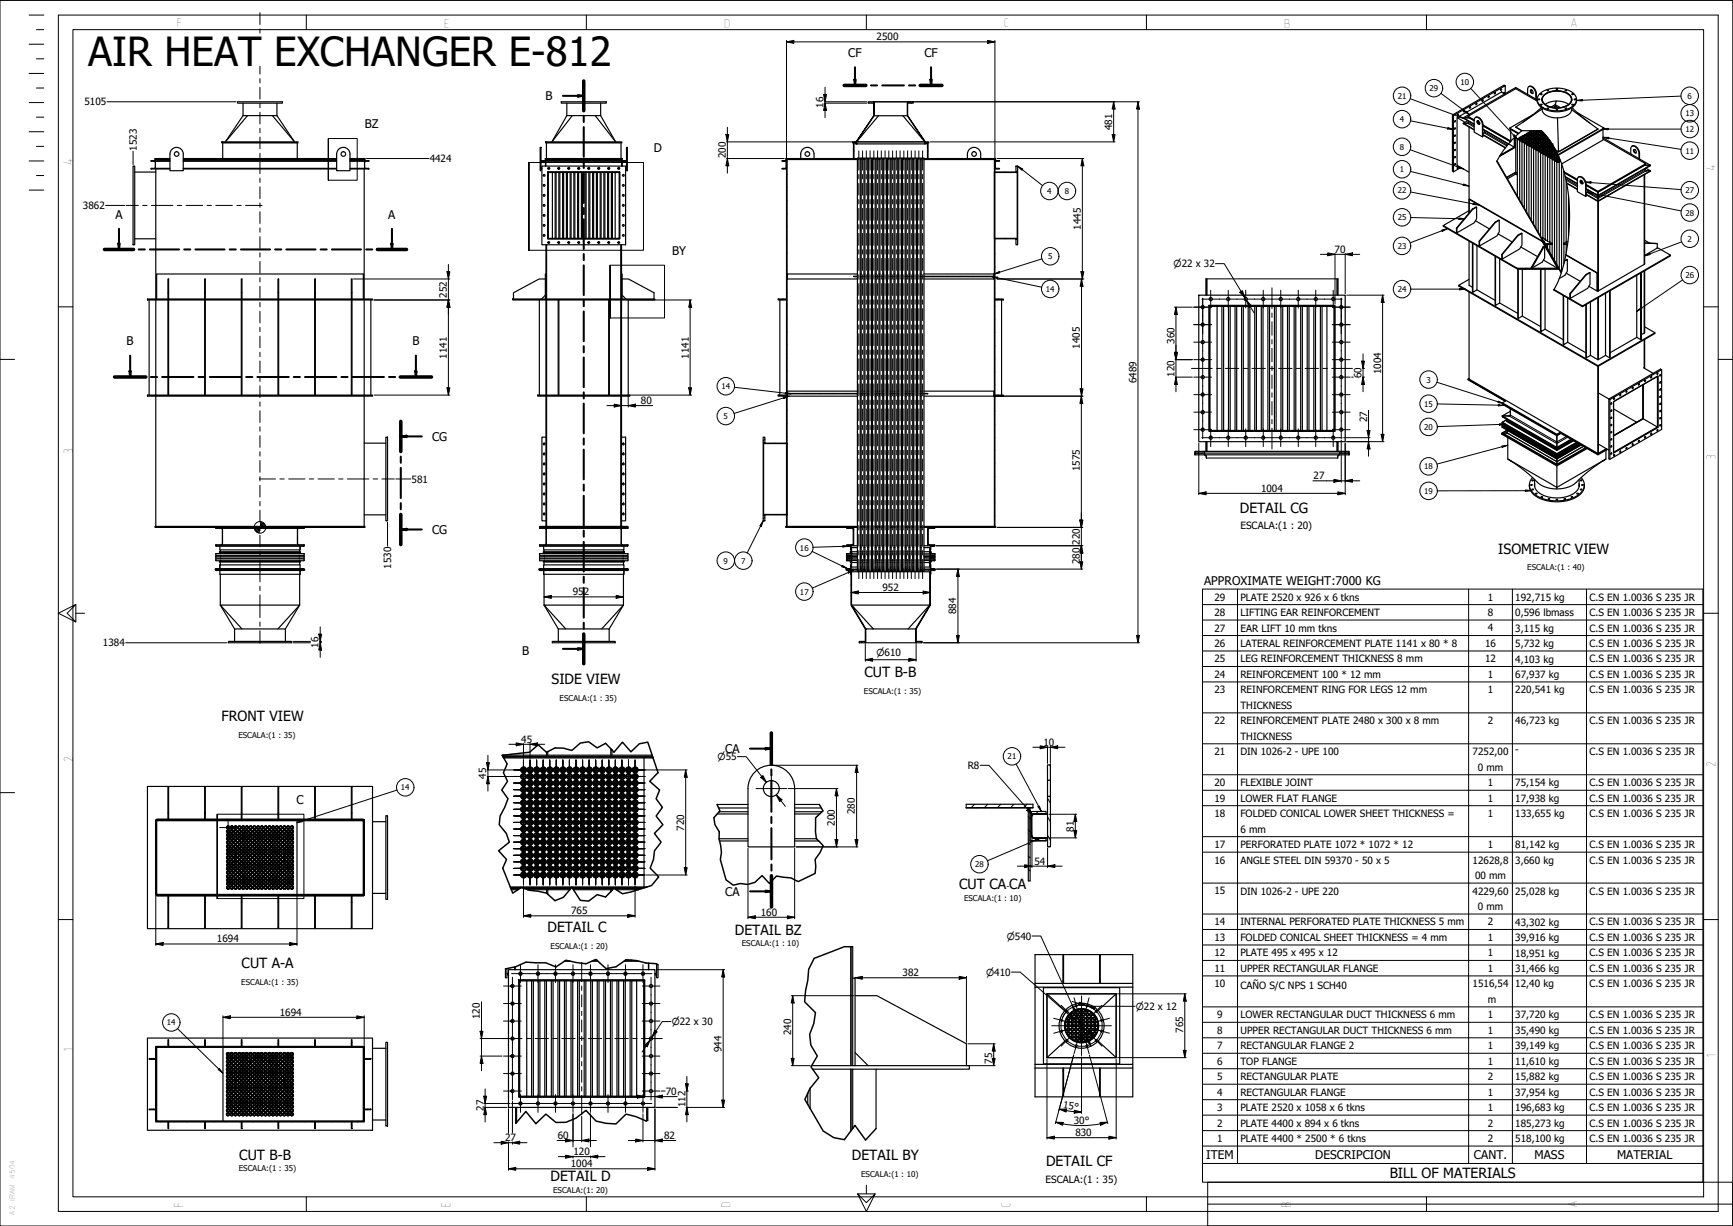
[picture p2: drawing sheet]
<svg xmlns="http://www.w3.org/2000/svg" width="594mm" height="420mm" viewBox="0 0 594 420" stroke-linecap="round" stroke-linejoin="round" font-family="sans-serif">
<defs><g id="words">
<text font-size="13.7" x="30.2" y="22.5">AIR HEAT EXCHANGER E-812</text>
<g font-size="4.8">
<text x="425" y="175.7">DETAIL CG</text>
<text x="513.6" y="189.7">ISOMETRIC VIEW</text>
<text x="296.3" y="231.9">CUT B-B</text>
<text x="189.1" y="234.3">SIDE VIEW</text>
<text x="75.9" y="247.1">FRONT VIEW</text>
<text x="328.8" y="304.8">CUT CA CA</text>
<text x="187.7" y="319.4">DETAIL C</text>
<text x="251.9" y="320.4">DETAIL BZ</text>
<text x="82.8" y="331.8">CUT A-A</text>
<text x="82" y="397.4">CUT B-B</text>
<text x="292" y="397.6">DETAIL BY</text>
<text x="358.6" y="399.7">DETAIL CF</text>
<text x="188.7" y="404.9">DETAIL D</text>
<text x="476.4" y="403.7">BILL OF MATERIALS</text>
</g>
<g font-size="4.6">
<text x="60.5" y="9.2">F</text>
<text x="152.1" y="9.5">E</text>
<text x="248.1" y="9.5">D</text>
<text x="344" y="9.3">C</text>
<text x="440.1" y="9.5">B</text>
<text x="538.2" y="9.1">A</text>
<text x="24.9" y="56.5" transform="rotate(-90 24.9 56.5)">4</text>
<text x="587.9" y="58.6" transform="rotate(-90 587.9 58.6)">4</text>
<text x="24.9" y="155.6" transform="rotate(-90 24.9 155.6)">3</text>
<text x="588.1" y="157.8" transform="rotate(-90 588.1 157.8)">3</text>
<text x="24.9" y="261.1" transform="rotate(-90 24.9 261.1)">2</text>
<text x="588.1" y="263" transform="rotate(-90 588.1 263)">2</text>
<text x="24.9" y="360.5" transform="rotate(-90 24.9 360.5)">1</text>
<text x="588.1" y="362.5" transform="rotate(-90 588.1 362.5)">1</text>
<text x="62.8" y="413.8" transform="rotate(-90 62.8 413.8)">F</text>
<text x="154.5" y="413.8" transform="rotate(-90 154.5 413.8)">E</text>
<text x="250.5" y="413.8" transform="rotate(-90 250.5 413.8)">D</text>
<text x="346.5" y="413.8" transform="rotate(-90 346.5 413.8)">C</text>
<text x="442.4" y="413.8" transform="rotate(-90 442.4 413.8)">B</text>
<text x="540.5" y="413.8" transform="rotate(-90 540.5 413.8)">A</text>
</g>
<g font-size="4.1">
<text x="290.8" y="19.5">CF</text>
<text x="316.9" y="19.5">CF</text>
<text x="187" y="34.4">B</text>
<text x="125.1" y="44">BZ</text>
<text x="224.2" y="52.2">D</text>
<text x="39.5" y="74.9">A</text>
<text x="133.1" y="74.9">A</text>
<text x="230.4" y="87.4">BY</text>
<text x="43.4" y="118.4">B</text>
<text x="141.4" y="118.4">B</text>
<text x="148.1" y="151.1">CG</text>
<text x="148.1" y="183">CG</text>
<text x="412.8" y="200.4">APPROXIMATE WEIGHT:7000 KG</text>
<text x="179" y="224.5">B</text>
<text x="248.6" y="258.1">CA</text>
<text x="101.6" y="275.5">C</text>
<text x="248.6" y="307">CA</text>
<text x="413.5" y="397.3">ITEM</text>
<text x="450.9" y="397.3">DESCRIPCION</text>
<text x="505.3" y="397.3">CANT.</text>
<text x="526" y="397.3">MASS</text>
<text x="554.3" y="397.3">MATERIAL</text>
</g>
<g font-size="3.4">
<text x="300.5" y="13.8">2500</text>
<text x="28.9" y="36.1">5105</text>
<text x="282.3" y="37" transform="rotate(-90 282.3 37)">16</text>
<text x="381.2" y="44.6" transform="rotate(-90 381.2 44.6)">481</text>
<text x="46.9" y="51.6" transform="rotate(-90 46.9 51.6)">1523</text>
<text x="147.3" y="55.6">4424</text>
<text x="248.8" y="54.3" transform="rotate(-90 248.8 54.3)">200</text>
<text x="28.4" y="71.6">3862</text>
<text x="370.5" y="78.7" transform="rotate(-90 370.5 78.7)">1445</text>
<text x="457.5" y="86.6">70</text>
<text x="153.2" y="102" transform="rotate(-90 153.2 102)">252</text>
<text x="370.2" y="119.4" transform="rotate(-90 370.2 119.4)">1405</text>
<text x="402.6" y="117.8" transform="rotate(-90 402.6 117.8)">360</text>
<text x="153.2" y="122.9" transform="rotate(-90 153.2 122.9)">1141</text>
<text x="236.1" y="122.9" transform="rotate(-90 236.1 122.9)">1141</text>
<text x="389.6" y="131.3" transform="rotate(-90 389.6 131.3)">6489</text>
<text x="402.6" y="129.1" transform="rotate(-90 402.6 129.1)">120</text>
<text x="466.7" y="129.6" transform="rotate(-90 466.7 129.6)">60</text>
<text x="473.4" y="128.3" transform="rotate(-90 473.4 128.3)">1004</text>
<text x="219.7" y="138.5">80</text>
<text x="468.7" y="144.6" transform="rotate(-90 468.7 144.6)">27</text>
<text x="370.1" y="161.4" transform="rotate(-90 370.1 161.4)">1575</text>
<text x="141.1" y="165.4">581</text>
<text x="450.3" y="164.3">27</text>
<text x="432.3" y="168.5">1004</text>
<text x="425.2" y="181.4">ESCALA:(1 : 20)</text>
<text x="370.1" y="186.7" transform="rotate(-90 370.1 186.7)">220</text>
<text x="134.1" y="194.9" transform="rotate(-90 134.1 194.9)">1530</text>
<text x="370.1" y="193.3" transform="rotate(-90 370.1 193.3)">280</text>
<text x="302.5" y="202.5">952</text>
<text x="196.3" y="204">95</text>
<text x="200.1" y="204">2</text>
<text x="416.3" y="205.8">29</text>
<text x="425.2" y="205.8">PLATE 2520 x 926 x 6 tkns</text>
<text x="510" y="205.8">1</text>
<text x="519.5" y="205.8">192,715 kg</text>
<text x="544.9" y="205.8">C.S EN 1.0036 S 235 JR</text>
<text x="327.8" y="210.5" transform="rotate(-90 327.8 210.5)">884</text>
<text x="416.3" y="211.1">28</text>
<text x="425.2" y="211.1">LIFTING EAR REINFORCEMENT</text>
<text x="510" y="211.1">8</text>
<text x="519.5" y="211.2">0,596 lbmass</text>
<text x="544.9" y="211.1">C.S EN 1.0036 S 235 JR</text>
<text x="35.3" y="221.5">1384</text>
<text x="109.2" y="221.9" transform="rotate(-90 109.2 221.9)">16</text>
<text x="416.3" y="216.4">27</text>
<text x="416.3" y="221.7">26</text>
<text x="425.2" y="216.5">EAR LIFT 10 mm tkns</text>
<text x="425.2" y="221.8">LATERAL REINFORCEMENT PLATE 1141 x 80 * 8</text>
<text x="509.1" y="221.7">16</text>
<text x="510" y="216.4">4</text>
<text x="519.5" y="216.5">3,115 kg</text>
<text x="519.5" y="221.8">5,732 kg</text>
<text x="544.9" y="216.4">C.S EN 1.0036 S 235 JR</text>
<text x="544.9" y="221.7">C.S EN 1.0036 S 235 JR</text>
<text x="416.3" y="227">25</text>
<text x="425.2" y="227">LEG REINFORCEMENT THICKNESS 8 mm</text>
<text x="509.1" y="227">12</text>
<text x="519.5" y="227.1">4,103 kg</text>
<text x="544.9" y="227">C.S EN 1.0036 S 235 JR</text>
<text x="416.3" y="232.3">24</text>
<text x="425.2" y="232.4">REINFORCEMENT 100 * 12 mm</text>
<text x="510" y="232.3">1</text>
<text x="519.5" y="232.4">67,937 kg</text>
<text x="544.9" y="232.3">C.S EN 1.0036 S 235 JR</text>
<text x="416.3" y="237.6">23</text>
<text x="425.2" y="237.6">REINFORCEMENT RING FOR LEGS 12 mm</text>
<text x="510" y="237.6">1</text>
<text x="519.5" y="237.7">220,541 kg</text>
<text x="544.9" y="237.6">C.S EN 1.0036 S 235 JR</text>
<text x="425.2" y="242.9">THICKNESS</text>
<text x="416.3" y="248.2">22</text>
<text x="425.2" y="248.2">REINFORCEMENT PLATE 2480 x 300 x 8 mm</text>
<text x="510" y="248.2">2</text>
<text x="519.5" y="248.3">46,723 kg</text>
<text x="544.9" y="248.2">C.S EN 1.0036 S 235 JR</text>
<text x="178.7" y="254.5">45</text>
<text x="357.7" y="255.5">10</text>
<text x="425.2" y="253.5">THICKNESS</text>
<text x="331.7" y="263.5">R8</text>
<text x="416.3" y="258.8">21</text>
<text x="425.2" y="258.8">DIN 1026-2 - UPE 100</text>
<text x="504.8" y="258.8">7252,00</text>
<text x="519.5" y="258.2">-</text>
<text x="544.9" y="258.8">C.S EN 1.0036 S 235 JR</text>
<text x="166.7" y="266.9" transform="rotate(-90 166.7 266.9)">45</text>
<text x="416.3" y="269.5">20</text>
<text x="425.2" y="269.5">FLEXIBLE JOINT</text>
<text x="506.6" y="264.1">0 mm</text>
<text x="510" y="269.4">1</text>
<text x="519.5" y="269.5">75,154 kg</text>
<text x="544.9" y="269.5">C.S EN 1.0036 S 235 JR</text>
<text x="416.3" y="274.7">19</text>
<text x="425.2" y="274.7">LOWER FLAT FLANGE</text>
<text x="510" y="274.7">1</text>
<text x="519.5" y="274.8">17,938 kg</text>
<text x="544.9" y="274.7">C.S EN 1.0036 S 235 JR</text>
<text x="293.1" y="279.1" transform="rotate(-90 293.1 279.1)">280</text>
<text x="416.3" y="280.1">18</text>
<text x="425.2" y="280.1">FOLDED CONICAL LOWER SHEET THICKNESS =</text>
<text x="510" y="280">1</text>
<text x="519.5" y="280.1">133,655 kg</text>
<text x="544.9" y="280.1">C.S EN 1.0036 S 235 JR</text>
<text x="234.5" y="284.7" transform="rotate(-90 234.5 284.7)">720</text>
<text x="286.2" y="283.1" transform="rotate(-90 286.2 283.1)">200</text>
<text x="368.1" y="285" transform="rotate(-90 368.1 285)">81</text>
<text x="425.2" y="285.3">6 mm</text>
<text x="416.3" y="290.6">17</text>
<text x="425.2" y="290.7">PERFORATED PLATE 1072 * 1072 * 12</text>
<text x="510" y="290.6">1</text>
<text x="519.5" y="290.7">81,142 kg</text>
<text x="544.9" y="290.7">C.S EN 1.0036 S 235 JR</text>
<text x="354.6" y="296.3">54</text>
<text x="416.3" y="296">16</text>
<text x="425.2" y="296">ANGLE STEEL DIN 59370 - 50 x 5</text>
<text x="504.8" y="296">12628,8</text>
<text x="519.5" y="296">3,660 kg</text>
<text x="544.9" y="296">C.S EN 1.0036 S 235 JR</text>
<text x="505.7" y="301.3">00 mm</text>
<text x="416.3" y="306.5">15</text>
<text x="425.2" y="306.6">DIN 1026-2 - UPE 220</text>
<text x="504.8" y="306.6">4229,60</text>
<text x="506.6" y="311.9">0 mm</text>
<text x="519.5" y="306.6">25,028 kg</text>
<text x="544.9" y="306.6">C.S EN 1.0036 S 235 JR</text>
<text x="195.7" y="313.3">765</text>
<text x="260.8" y="313.8">160</text>
<text x="416.3" y="317.1">14</text>
<text x="425.2" y="317.2">INTERNAL PERFORATED PLATE THICKNESS 5 mm</text>
<text x="510" y="317.2">2</text>
<text x="519.5" y="317.2">43,302 kg</text>
<text x="544.9" y="317.2">C.S EN 1.0036 S 235 JR</text>
<text x="74.4" y="323">1694</text>
<text x="416.3" y="322.5">13</text>
<text x="425.2" y="322.5">FOLDED CONICAL SHEET THICKNESS = 4 mm</text>
<text x="510" y="322.5">1</text>
<text x="519.5" y="322.5">39,916 kg</text>
<text x="544.9" y="322.5">C.S EN 1.0036 S 235 JR</text>
<text x="416.3" y="327.8">12</text>
<text x="425.2" y="327.8">PLATE 495 x 495 x 12</text>
<text x="510" y="327.7">1</text>
<text x="519.5" y="327.8">18,951 kg</text>
<text x="544.9" y="327.8">C.S EN 1.0036 S 235 JR</text>
<text x="309.4" y="334.5">382</text>
<text x="416.3" y="333.1">11</text>
<text x="425.2" y="333.1">UPPER RECTANGULAR FLANGE</text>
<text x="510" y="333.1">1</text>
<text x="519.5" y="333.1">31,466 kg</text>
<text x="544.9" y="333.1">C.S EN 1.0036 S 235 JR</text>
<text x="416.3" y="338.4">10</text>
<text x="425.2" y="338.8">CAÑO S/C NPS 1 SCH40</text>
<text x="504.8" y="338.4">1516,54</text>
<text x="519.5" y="338.4">12,40 kg</text>
<text x="544.9" y="338.4">C.S EN 1.0036 S 235 JR</text>
<text x="510.1" y="343.7">m</text>
<text x="95.9" y="348.1">1694</text>
<text x="164.5" y="349.2" transform="rotate(-90 164.5 349.2)">120</text>
<text x="405.6" y="353.9" transform="rotate(-90 405.6 353.9)">765</text>
<text x="417.3" y="349">9</text>
<text x="425.2" y="349">LOWER RECTANGULAR DUCT THICKNESS 6 mm</text>
<text x="510" y="349">1</text>
<text x="519.5" y="349">37,720 kg</text>
<text x="544.9" y="349">C.S EN 1.0036 S 235 JR</text>
<text x="271.2" y="354.8" transform="rotate(-90 271.2 354.8)">240</text>
<text x="417.3" y="354.3">8</text>
<text x="417.3" y="359.6">7</text>
<text x="425.2" y="354.3">UPPER RECTANGULAR DUCT THICKNESS 6 mm</text>
<text x="425.2" y="359.6">RECTANGULAR FLANGE 2</text>
<text x="510" y="354.3">1</text>
<text x="510" y="359.6">1</text>
<text x="519.5" y="354.3">35,490 kg</text>
<text x="519.5" y="359.6">39,149 kg</text>
<text x="544.9" y="354.3">C.S EN 1.0036 S 235 JR</text>
<text x="544.9" y="359.6">C.S EN 1.0036 S 235 JR</text>
<text x="247.4" y="360.7" transform="rotate(-90 247.4 360.7)">944</text>
<text x="340.1" y="364.5" transform="rotate(-90 340.1 364.5)">75</text>
<text x="417.3" y="364.9">6</text>
<text x="425.2" y="364.9">TOP FLANGE</text>
<text x="510" y="364.9">1</text>
<text x="519.5" y="364.9">11,610 kg</text>
<text x="544.9" y="364.9">C.S EN 1.0036 S 235 JR</text>
<text x="417.3" y="370.2">5</text>
<text x="425.2" y="370.2">RECTANGULAR PLATE</text>
<text x="510" y="370.2">2</text>
<text x="519.5" y="370.2">15,882 kg</text>
<text x="544.9" y="370.2">C.S EN 1.0036 S 235 JR</text>
<text x="228.2" y="375.3">70</text>
<text x="417.3" y="375.5">4</text>
<text x="425.2" y="375.5">RECTANGULAR FLANGE</text>
<text x="510" y="375.5">1</text>
<text x="519.5" y="375.5">37,954 kg</text>
<text x="544.9" y="375.5">C.S EN 1.0036 S 235 JR</text>
<text x="165.8" y="380.7" transform="rotate(-90 165.8 380.7)">27</text>
<text x="235" y="379.5" transform="rotate(-90 235 379.5)">112</text>
<text x="364.3" y="379.8" transform="rotate(8 364.3 379.8)">15°</text>
<text x="417.3" y="380.8">3</text>
<text x="425.2" y="380.8">PLATE 2520 x 1058 x 6 tkns</text>
<text x="510" y="380.8">1</text>
<text x="519.5" y="380.8">196,683 kg</text>
<text x="544.9" y="380.8">C.S EN 1.0036 S 235 JR</text>
<text x="368.1" y="385.1">30°</text>
<text x="368.6" y="389.3">830</text>
<text x="417.3" y="386.1">2</text>
<text x="425.2" y="386.1">PLATE 4400 x 894 x 6 tkns</text>
<text x="510" y="386.1">2</text>
<text x="519.5" y="386.1">185,273 kg</text>
<text x="544.9" y="386.1">C.S EN 1.0036 S 235 JR</text>
<text x="173.1" y="391.1">27</text>
<text x="191.2" y="390.3">60</text>
<text x="196.6" y="395.8">120</text>
<text x="227.7" y="390.3">82</text>
<text x="417.3" y="391.4">1</text>
<text x="425.2" y="391.4">PLATE 4400 * 2500 * 6 tkns</text>
<text x="510" y="391.4">2</text>
<text x="519.5" y="391.4">518,100 kg</text>
<text x="544.9" y="391.4">C.S EN 1.0036 S 235 JR</text>
<text x="195.7" y="400">1004</text>
<text x="358.4" y="405.4">ESCALA:(1 : 35)</text>
</g>
<g font-size="3.3">
<text x="402.3" y="91.6">⌀22 x 32</text>
<text x="300.4" y="225">⌀610</text>
<text x="246" y="260.5">⌀55</text>
<text x="345.1" y="322">⌀540</text>
<text x="338" y="334.3">⌀410</text>
<text x="389.3" y="346.1">⌀22 x 12</text>
<text x="230.3" y="351.3">⌀22 x 30</text>
</g>
<g font-size="2.7">
<text x="500.6" y="29.1">10</text>
<text x="479.1" y="33.8">21</text>
<text x="490.1" y="31.2">29</text>
<text x="578.5" y="33.8">6</text>
<text x="479.9" y="41.8">4</text>
<text x="577.7" y="39.8">13</text>
<text x="577.8" y="45.3">12</text>
<text x="479.9" y="51.3">8</text>
<text x="577.7" y="52.6">11</text>
<text x="479.9" y="59">1</text>
<text x="359" y="66.5">4</text>
<text x="365" y="66.5">8</text>
<text x="479.1" y="66.3">22</text>
<text x="577.8" y="66.2">27</text>
<text x="479.1" y="75.5">25</text>
<text x="577.8" y="73.9">28</text>
<text x="578.5" y="82.8">2</text>
<text x="359.3" y="88.8">5</text>
<text x="479.1" y="85.3">23</text>
<text x="577.8" y="95.3">26</text>
<text x="358.5" y="100">14</text>
<text x="479.1" y="100.1">24</text>
<text x="489" y="131.1">3</text>
<text x="247.3" y="133.4">14</text>
<text x="248.1" y="143.6">5</text>
<text x="488.2" y="139.4">15</text>
<text x="488.2" y="147.3">20</text>
<text x="488.2" y="160.8">18</text>
<text x="488.2" y="169.2">19</text>
<text x="274.2" y="188.7">16</text>
<text x="248.1" y="193.2">9</text>
<text x="254.1" y="193.1">7</text>
<text x="523.5" y="195.5">ESCALA:(1 : 40)</text>
<text x="274.2" y="203.8">17</text>
<text x="296.1" y="237.7">ESCALA:(1 : 35)</text>
<text x="191.8" y="240.1">ESCALA:(1 : 35)</text>
<text x="81.7" y="252.9">ESCALA:(1 : 35)</text>
<text x="345.4" y="260.2">21</text>
<text x="137.4" y="270.8">14</text>
<text x="334.3" y="297.2">28</text>
<text x="345" y="304.8">-</text>
<text x="330.5" y="308.7">ESCALA:(1 : 10)</text>
<text x="188.7" y="325.1">ESCALA:(1 : 20)</text>
<text x="254.3" y="324.3">ESCALA:(1 : 10)</text>
<text x="82.7" y="337.6">ESCALA:(1 : 35)</text>
<text x="57.2" y="351.4">14</text>
<text x="81.9" y="401.3">ESCALA:(1 : 35)</text>
<text x="295.2" y="403.4">ESCALA:(1 : 10)</text>
<text x="189.6" y="408.8">ESCALA:(1: 20)</text>
</g>
<g font-size="2.3">
<text x="5.1" y="404" transform="rotate(-90 5.1 404)">4504</text>
<text x="5.1" y="411.5" transform="rotate(-90 5.1 411.5)">IRAM</text>
<text x="5.1" y="416.3" transform="rotate(-90 5.1 416.3)">A2</text>
</g>
</g></defs>
<!-- layer: 0 -->
<g fill="none" stroke="#000" stroke-width=".34">
<path d="M0 .1h594v420.1h-594zM10 5.2h5M10 15.2h5M12.5 10.2h2.5M20 5.2h569v410h-569zM25 10.2h559v400h-559zM105 5.2v5M201 5.2v5M297 5.2v5M393 5.2v5M489 5.2v5M10 25.2h5"/>
<path d="M10 35.2h5M12.5 20.2h2.5M12.5 30.2h2.5M297.6 35.2l.3 .1M299.4 39.9h.1M299.5 36.3l.1 .1M311 39.3h.1M311 35.6l.1 .1M311.7 34.9l.8 .4M10 45.1h5M10 55.2h5M12.5 40.2h2.5"/>
<path d="M12.5 50.2h2.5M268.6 57.7l.1 .2M269.8 59.8l-.2 .1M269.8 55.3l-.2 .1M270.7 54.3l-.3 .4M275.2 54.3l-.3 .4M279.7 54.3l-.3 .4M284.2 54.3l-.4 .4M288.7 54.3l-.4 .4M292.6 51.5l.1 .3M293.2 54.3l-.4 .4M293.2 48.6l-.6 .4"/>
<path d="M294 47.8l.1 .1M295.2 54.4l-.3 .3M295.8 45.1l.1 .1M296.5 54.4l-.3 .3M297.6 42.5l.1 .1M297.7 54.3l-.2 .2M299.1 54.4l-.3 .3M300.3 54.4l-.3 .3M301.6 54.4l-.3 .3M302.9 54.4l-.3 .3M304.2 54.4l-.3 .3M305.5 54.4l-.3 .3"/>
<path d="M306.6 54.3l-.1 .2M308.1 54.4l-.3 .3M309.4 54.4l-.3 .3M310.6 54.4l-.3 .3M311.9 54.4l-.3 .3M313.2 54.4l-.3 .3M314.5 54.4l-.3 .3M314.6 45l.3 .1M315.6 54.3l-.1 .2M317.9 51.5l.2 .3M318.1 48.6l-.6 .4M320.1 54.3l-.3 .4"/>
<path d="M324.6 54.3l-.3 .4M329.1 54.3l-.4 .4M333.6 54.3l-.4 .4M338.1 54.3l-.4 .4M340.9 55.5l.2 .1M341.9 57.7l-.1 .2M344.4 59l.1 .1M348.8 58.4l-.2 .5M10 65.2h5M12.5 60.2h2.5M269.8 77.7l-.2 .2M269.8 73.2l-.2 .2"/>
<path d="M269.8 68.7l-.2 .2M269.8 64.2l-.2 .2M517.8 63.5l.5 .5M523.9 74.1l.5 .5M269.8 95.7l-.2 .1M269.8 91.2l-.2 .2M269.8 86.7l-.2 .2M269.8 82.2l-.2 .2M269.8 94.6l.1 .3M293.2 94.7l-.1 .1M295.1 94.7l-.1 .1M296.4 94.7l-.1 .1"/>
<path d="M297.7 94.7l-.1 .1M299 94.7l-.2 .1M300.3 94.7l-.2 .1M301.5 94.7l-.1 .1M302.8 94.7l-.1 .1M304.1 94.7l-.1 .1M305.4 94.7l-.1 .1M306.7 94.7l-.1 .1M308 94.7l-.2 .1M309.3 94.7l-.2 .1M310.6 94.7l-.2 .1M311.8 94.7l-.1 .1"/>
<path d="M313.1 94.7l-.1 .1M314.4 94.7l-.1 .1M315.7 94.7l-.1 .1M320.2 94.7l-.2 .1M324.7 94.7l-.2 .1M329.2 94.7l-.2 .1M333.7 94.7l-.2 .1M338.1 94.7l-.1 .1M340.8 93.9l.1 .2M340.9 95.9l.2 .2M340.9 91.4l.2 .1M340.9 86.9l.2 .2"/>
<path d="M340.9 82.4l.2 .2M344.7 81.7l.1 .1M348.8 83.8v.1M523.2 91.9l-.7 .4M526.1 89.7l.1 .2M527.7 86.8l.2 .2M528.7 82.7h.1M529.2 82.7l1.1 1.9M529.5 91.9l-.6 .4M530.1 84.7l.5 .5M530.5 85.4l-.2 .2M531 83.6l-.1 .1"/>
<path d="M532.1 88.3l-.2 .1M533.8 91.1l-.2 .2M536.8 83.6l-.2 .1M20 105.2h5M268.5 102.5l-.6 .3M269.8 118.1l-.2 .2M269.8 113.6l-.2 .2M269.8 109.1l-.2 .2M269.8 104.6l-.2 .2M269.8 100.2l-.2 .1M340.9 118.3l.2 .2M340.9 113.8l.2 .2"/>
<path d="M340.9 109.3l.2 .2M340.9 104.9l.2 .1M340.9 100.4l.2 .1M342.4 102.5l-.6 .3M584 105.2h5M0 123.2h5M268 135.4l.6 .4M269.8 136.1l-.2 .1M269.8 131.6l-.2 .2M269.8 127.1l-.2 .2M269.8 122.6l-.2 .2M269.9 134.9h-.1"/>
<path d="M272.1 134.8l.1 .2M276.6 134.8l.1 .2M281.1 134.8l.1 .2M285.5 134.8l.2 .2M290 134.8l.2 .2M295 134.8l.1 .2M296.3 134.8l.1 .2M297.6 134.8l.1 .2M298.8 134.8l.2 .2M300.1 134.8l.2 .2M301.4 134.8l.2 .2M302.7 134.8l.1 .2"/>
<path d="M304 134.8l.1 .2M305.3 134.8l.1 .2M306.6 134.8l.1 .2M307.8 134.8l.2 .2M309.1 134.8l.2 .2M310.4 134.8l.2 .2M311.7 134.8l.1 .2M313 134.8l.1 .2M314.3 134.8l.1 .2M315.6 134.8l.1 .2M317 134.8l.1 .2M340.9 136.3l.2 .2"/>
<path d="M340.9 131.8l.2 .2M340.9 127.3l.2 .2M340.9 122.8l.2 .2M340.9 134.9h-.2M342.2 135.4l.6 .4M589 123.2h5M261.9 151.9l-.1 .1M262.2 150.5l-.6 .6M265.6 151.9l-.1 .1M269.2 151.9l-.1 .1M269.8 149.6l-.2 .1M269.8 145.1l-.2 .1"/>
<path d="M269.8 140.6l-.2 .1M340.9 158.7l.2 .2M340.9 154.2l.2 .2M340.9 149.8l.2 .1M340.9 145.3l.2 .1M340.9 140.8l.2 .1M262.2 177.2l-.6 .6M262.4 176.3v.1M266.1 176.3l-.1 .1M269.8 176.3l-.1 .1M269.8 176.5l-.2 .2M340.9 176.7l.2 .2"/>
<path d="M340.9 172.2l.2 .2M340.9 167.7l.2 .2M340.9 163.2l.2 .2M272.7 180.4l.4 .3M277.2 180.4l.4 .3M281.7 180.4l.4 .3M286.2 180.4l.4 .3M290.6 195.4l.1 .1M290.7 180.4l.3 .3M291 189.7l.1 .1M291.2 187l-.3 .2M291.6 190.2l.1 .1"/>
<path d="M291.6 194.8l.1 .1M291.7 195l-.4 .4M291.7 186.7l.2 .3M291.7 196.8l.2 .1M291.9 190.6h.1M291.9 180.7l.2 .4M292.5 181.7l.2 .3M295 180.5l.1 .1M295.2 195.1l-.3 .2M296.3 180.5l.1 .1M296.5 195.1l-.3 .2M297.5 180.5l.2 .1"/>
<path d="M297.8 195.1l-.3 .2M298.8 180.5l.2 .1M299.1 195.1l-.3 .2M300.1 180.5l.2 .1M300.3 195.3v.1M301.4 180.5l.1 .1M301.6 195.1l-.3 .2M302.7 180.5l.1 .1M302.9 195.1l-.3 .2M304 180.5l.1 .1M304.2 195.1l-.3 .2M305.3 180.5l.1 .1"/>
<path d="M305.5 195.1l-.3 .2M306.6 180.5l.1 .1M306.8 195.1l-.3 .2M307.8 180.5l.2 .1M308.1 195.1l-.3 .2M309.1 180.5l.2 .1M309.4 195.3l-.1 .1M310.4 180.5l.2 .1M310.6 195.1l-.3 .2M311.7 180.5l.1 .1M311.9 195.1l-.3 .2M313 180.5l.1 .1"/>
<path d="M313.2 195.1l-.3 .2M314.3 180.5l.1 .1M314.5 195.1l-.3 .2M315.6 180.5l.1 .1M315.8 195.1l-.3 .2M317.6 180.4l.4 .3M318.5 180.7l-.5 1M318.6 195l-.3 .4M318.7 190.4l.1 .1M318.8 186.7l-.2 .3M318.8 197.7l.1 .1M318.9 190.6l.1 .1"/>
<path d="M319.1 196.6l-.2 .1M319.3 187l.3 .2M319.3 194.9l-.1 .1M319.4 191.2h.1M319.8 191.5l.1 .1M320.3 192.1l.1 .1M322.1 180.4l.4 .3M326.6 180.4l.4 .3M331.1 180.4l.3 .3M335.6 180.4l.3 .3M340.1 180.4l.3 .3M26 207.2v5.9l-6-2.9 6-3-3 3 3 2.9"/>
<path d="M26 210.2h3M291.7 204.1l.2 .1M291.7 200.4l.2 .1M292.1 208l.3 .2M295.5 213.6l.3 .2M295.8 219.8l-.5 .5M296.6 217.9l.2 .1M313.9 216.9l.1 .1M314.9 213.8l.1 .1M316.1 220l-.3 .3M316.5 211.1l.2 .1M318.2 208.4h.1"/>
<path d="M318.8 205.1h.1M318.8 201.4l.1 .1M584 210.2h5M174.2 259.2l-.3 .3M182.1 259.2l-.3 .3M189.9 259.2l-.2 .3M197.8 259.2l-.3 .3M205.7 259.2l-.3 .3M213.5 259.2l-.3 .3M221.4 259.2l-.3 .3M0 271.7h5M334.1 275.6l-1.2 1.2"/>
<path d="M338.6 275.6l-1.2 1.2M343.1 275.6l-1.2 1.2M347.6 275.6l-1.2 1.2M352.1 275.6l-1.2 1.2M352.5 279.9l1 1M355.2 278.1l.7 .7M359.1 267.2l.1 .2M359.1 279.9l1 1.7M359.1 273.5l1 1.8M359.9 262.1l.2 .5M53.4 296l.2 .2M53.4 291.5l.2 .2"/>
<path d="M53.4 287l.2 .2M53.4 282.6l.2 .1M55.2 280.9l-.1 .2M59.7 280.9l-.1 .2M64.2 280.9l-.1 .2M68.7 280.9l-.2 .2M73.2 280.9l-.2 .2M77.7 280.9l-.2 .2M82.2 280.9l-.2 .2M86.7 280.9l-.2 .2M91.2 280.9l-.2 .2M95.7 280.9l-.2 .2"/>
<path d="M100.1 280.9l-.1 .2M104.6 280.9l-.1 .2M109.1 280.9l-.2 .2M113.6 280.9l-.2 .2M118.1 280.9l-.2 .2M122.6 280.9l-.2 .2M124.8 296.7l-.1 .1M124.8 292.2l-.1 .2M124.8 287.7l-.1 .2M124.8 283.2l-.1 .2M352.5 297.9l.6 .6M352.5 293.4l.6 .6"/>
<path d="M352.5 288.9l.6 .6M352.5 284.4l1 1M355.5 287.4l.7 .7M359.1 286.3l1 1.7M20 315.2h5M53.4 305l.2 .2M53.4 300.5l.2 .2M55.1 306.7l.1 .1M59.6 306.7l.1 .1M64.1 306.7l.1 .1M68.5 306.7l.2 .1M73 306.7l.2 .1"/>
<path d="M77.5 306.7l.2 .1M82 306.7l.2 .1M86.5 306.7l.2 .1M91 306.7l.2 .1M95.5 306.7l.2 .1M100 306.7l.1 .1M104.5 306.7l.1 .1M108.9 306.7l.2 .1M113.4 306.7l.2 .1M117.9 306.7l.2 .1M122.4 306.7l.2 .1M124.8 305.6l-.1 .2"/>
<path d="M124.8 301.2l-.1 .1M176.7 304.2l.3 .3M182.5 304.2l.3 .3M190.4 304.2l.2 .3M198.2 304.2l.3 .3M206.1 304.2l.3 .3M213.9 304.2l.3 .3M584 315.2h5M55.2 358.6l-.1 .2M57.8 357.4l-.2 .2M59.7 358.6l-.1 .2M64.2 358.6l-.1 .2"/>
<path d="M68.7 358.6l-.2 .2M70.4 358.2l-.3 .1M73.2 358.6l-.2 .2M77.7 358.6l-.2 .2M82.2 358.6l-.2 .2M83 357.3l-.3 .4M86.7 358.6l-.2 .2M91.2 358.6l-.2 .2M95.5 357.4l-.2 .2M95.7 358.6l-.2 .2M100.1 358.6l-.1 .2M104.6 358.6l-.1 .2"/>
<path d="M108.1 358.4l-.2 .1M109.1 358.6l-.2 .2M113.6 358.6l-.2 .2M118.1 358.6l-.2 .2M120.7 357.3l-.3 .4M122.6 358.6l-.2 .2M52.8 362.8l-.2 .2M53.4 378.2l.2 .1M53.4 373.7l.2 .1M53.4 369.2l.2 .2M53.4 364.7l.2 .2M53.4 360.2l.2 .2"/>
<path d="M124.8 378.8l-.1 .2M124.8 374.3l-.1 .2M124.8 369.8l-.1 .2M124.8 365.4l-.1 .1M124.8 360.8l-.1 .2M125.9 362.8l.2 .2M52.6 380.1l.2 .2M53.4 382.7l.2 .1M55.1 384.3l.1 .2M57.6 385.5l.2 .2M59.6 384.3l.1 .2M64.1 384.3l.1 .2"/>
<path d="M68.5 384.3l.2 .2M70.1 384.8l.3 .1M73 384.3l.2 .2M77.5 384.3l.2 .2M82 384.3l.2 .2M82.7 385.4l.3 .4M86.5 384.3l.2 .2M91 384.3l.2 .2M95.3 385.5l.2 .2M95.5 384.3l.2 .2M100 384.3l.1 .2M104.5 384.3l.1 .2"/>
<path d="M107.9 384.6l.2 .1M108.9 384.3l.2 .2M113.4 384.3l.2 .2M117.9 384.3l.2 .2M120.4 385.4l.3 .4M122.4 384.3l.2 .2M124.8 383.3l-.1 .2M126.1 380.1l-.2 .2M105 410.2v5M201 410.2v5M294 409.2h6l-3 6-3-6 3 3 3-3M297 406.2v3"/>
<path d="M393 410.2v5M414 405.2h180v15h-180zM414 412.7h180M489 410.2v5"/>
</g>
<!-- layer: Visible (ISO) -->
<g fill="none" stroke="#000" stroke-width=".4">
<path d="M81.4 34.9h15.4v.4h-15.4zM83.3 39.6h1.6l-7.6 9zM83.3 35.3v4.3M84.9 39.6h8.5l7.6 9-6.1-9M93.4 39.6h1.5M94.9 35.3v4.3M192.4 34.9h15.4v.4h-15.4zM194.3 35.3v4.3l-5.1 9 7-9h7.8l7 9-5.1-9M194.3 39.6h1.9M204 39.6h1.9M205.9 35.3v4.3M297.6 34.9h1.9v.4h-1.9z"/>
<path d="M299.5 34.9h.1M299.5 35.3h.1M299.5 34.9l.1 4.8-6 8.9v.7h-.5v-.3h.4v-.4l6-9zM299.6 39.7h1.6M299.6 34.9h11.4M301.1 39.7l-7.5 8.9M301.2 39.7h8.3M309.5 39.7l7.6 8.9M311 34.9l.1 4.7 6.1 9v.4h.3v.3h-.4v-.7l-6.1-8.9zM311 39.7h-1.5M311.1 34.9h.1M311.1 35.3h.1"/>
<path d="M311.2 34.9h1.9v.4h-1.9zM497.9 39.4v19.3l.3 .2M503.2 39.9v.2l2.2 1.2M506 35.4l.3 .2-.4 .3zM514.7 31.5l1.1 .7M514.8 31.5l-15.3 8.8 .1 16.4M514.8 31.5v.1M515.3 31.9l.3-.2v.4M516 32.1v-2.7l-17.8 10.2v19.3M516 29.4l-.4-.3-17.7 10.3 .3 .2M523.7 32.3v-1.7a1 1 0 0 1 .8-1 1 1 0 0 1 1.1 .6l.9 1.6v2.2M524.1 29.7a2.2 2.2 0 0 1 2.6 2.5v1.9"/>
<path d="M524.7 30.8l.4 .1 .4 .4a.46 .46 0 0 1-.2 .8 .46 .46 0 0 1-.6-.5zM524.8 30.8l.2 .8 .5 .4M525.6 39.2l-8.1 4.7M526.9 34.1a4.4 4.4 0 0 0 4.3 3.9l3.3 .3 3.3-.8a3.7 3.7 0 0 0 2.6-3.4M526.9 34.2l-7.3-4.2v.4v-.4l-18 10.4 3.8 2.1M527 34.6l-7.4-4.2-16.4 9.5 2.2 1.2M527.8 32.2l1.7-1.2 2.8-.7h2.8l3 .8a3 3 0 0 1 2.3 3 3 3 0 0 1-2.3 2.9l-2.2 .8-2.8 .2-2.5-.5-1.7-.7a2.79 2.79 0 0 1-1.1-4.6zM528.4 36.8l-6.4 5.1M528.6 34v.2M528.6 37v.5a4.2 4.2 0 0 0 4.6 2.9h.7M528.6 37.4l-9 6.2 2.1 1.2M528.6 34.1v.4"/>
<path d="M529.1 32.7l1.3-.9 1.7-.5 2-.2 2.5 .6a2.35 2.35 0 0 1 1.6 3.8l-1.2 .9-2.1 .6h-2.2l-2.2-.6a2.27 2.27 0 0 1-1.4-3.7zM529.3 32.7l1.7-1 1.8-.5 2.2 .1 1.8 .5a2.31 2.31 0 0 1 1.9 2.4 2.31 2.31 0 0 1-2 2.2l-1.6 .5-1.8 .1-2.6-.6a2.22 2.22 0 0 1-1.4-3.7zM529.3 32.6l1.6-1 2.3-.4 2 .1 1.9 .6a2.28 2.28 0 0 1 1.7 2.3 2.28 2.28 0 0 1-1.9 2.2l-1.8 .5-1.6 .1-1.7-.2-1.5-.5a2.16 2.16 0 0 1-1-3.7zM529.7 35.8l1.5-.8 2.3-.4 2.2 .3 2 .9M532.3 36.9l.8-.5 1 .6M533.1 36.4v-.5l1.8 1M533.4 30.5h.6l-.3 .2zM533.5 34.6l-.4 1.3-1.4 .8M533.7 36.7v.3M538.8 34v.2M538.8 37.6a4.5 4.5 0 0 1-4.9 2.8M538.8 37.6l9 6.6"/>
<path d="M538.8 34.1v.4M538.8 37v.6M538.9 36.9l3.5 3.2 2.6 2M540.6 38.6l9.3 5.3-15.8 9.1M45.6 56.9h.6v27h-.6zM46.2 59h7.2M53 55.3l.3 .2v1.9l-.3 .3M53.4 54.7v.4M53.4 57.9v44.6M58.3 54.3h-5.2v.4h5.2M58.3 55.1h-6.5v.2h6.5M58.3 57.7h-6.5v.2h6.5"/>
<path d="M58.9 51.2a2.28 2.28 0 0 1 2.5-.5 2.28 2.28 0 0 1 1.4 2.1v5.7h-4.5v-5.7zM62.8 54.7h52.6M62.8 54.3h52.6M62.8 57.7h52.6M62.8 55.1h52.6M62.8 55.3h52.6M62.8 57.9h52.6M76.1 48.6h26.1v.4h-26.1zM76.3 49v5.3M101.9 49v5.3M116.1 51.2a2.28 2.28 0 0 1 2.5-.5 2.28 2.28 0 0 1 1.4 2.1v5.7h-4.6v-5.7zM120 54.3h5.1v.4h-5.1"/>
<path d="M120 55.1h6.4v.2h-6.4M120 57.7h6.4v.2h-6.4M124.8 54.7v.4M124.8 57.9v44.6M125.2 55.3l-.2 .2v2l.2 .2M185.2 50.5h.3v8h-.3zM185.5 55.3l1.4 .1 .1 1.5M185.5 57.6h.3M185.6 55.1h29v.2h-29zM185.6 57.7l.2 .2M185.8 56.9h28.7v27h-28.7zM186.8 55.3l.2 .3v1.3"/>
<path d="M186.9 54.3h26.4v.4h-26.4zM187 48.6h26.2v.4h-26.2zM187.2 54.7v.4M187.3 49v5.3M187.3 54.7v.4M187.8 58.9h24.6v23h-24.6zM187.8 57.7h.6M187.8 59h24.6v22.8h-24.6zM187.9 57.9h.4M188 59.1h24.3v22.6h-24.3zM189.4 59.1v22.6M190.3 59.1v22.6"/>
<path d="M190.6 59.1v22.6M191.2 57.7h.7M191.3 57.9h.4M191.6 59.1v22.6M191.9 59.1v22.6M192.9 59.1v22.6M193.2 59.1v22.6M194.2 59.1v22.6M194.5 59.1v22.6M194.6 57.7h.7M194.8 57.9h.4M195.5 59.1v22.6"/>
<path d="M195.8 59.1v22.6M196.7 59.1v22.6M197.1 59.1v22.6M198 59.1v22.6M198.1 57.7h.6M198.2 57.9h.4M198.4 59.1v22.6M199.3 59.1v22.6M199.6 59.1v22.6M200.6 59.1v22.6M200.9 59.1v22.6M201.5 57.7h.6"/>
<path d="M201.6 57.9h.4M201.9 59.1v22.6M202.2 59.1v22.6M203.2 59.1v22.6M203.5 59.1v22.6M204.4 59.1v22.6M204.8 59.1v22.6M204.9 57.7h.7M205 57.9h.5M205.7 59.1v22.6M206.1 59.1v22.6M207 59.1v22.6"/>
<path d="M207.3 59.1v22.6M208.3 59.1v22.6M208.4 57.7h.6M208.5 57.9h.4M208.6 59.1v22.6M209.6 59.1v22.6M209.9 59.1v22.6M210.9 59.1v22.6M211.8 57.7h.6M211.9 57.9h.4M212.9 54.7v.4M212.9 49v5.3"/>
<path d="M213.1 54.7v.4M213.2 55.6v1.3M213.5 55.3l-.3 .3M214.6 57.7l-.1 .2M214.8 50.5h.3v8h-.3zM214.8 55.3h-1.3l-.2 .3M214.8 57.6l-.3 .1M268.1 55.1h1.5v2.8h-1.5v-.2h1.1l.3-.3v-2l-1.4-.1zM269.3 54.3h24.6v.4h-24.6zM269.6 54.7l.2 97.3zM274.5 54.3a2.86 2.86 0 0 1 1.7-3.7 2.28 2.28 0 0 1 2.8 2.2l.1 1.5M292.3 48.6h1.2v.4h-1.2z"/>
<path d="M292.6 49l.1 5.3zM293.9 54.2h1v141.6h-1zM294.9 54.3h.3v.4h-.3zM295.2 54.7h.1M295.2 54.3h.1M295.2 54.2h1v141.6h-1zM296.2 54.7h.1M296.2 54.3h.1M296.2 54.3h.3v.4h-.3zM296.5 54.7h.1M296.5 54.3h.1M296.5 54.2h1v141.6h-1z"/>
<path d="M297.5 54.7h.1M297.5 54.3h.1M297.5 54.3h.3v.4h-.3zM297.8 54.7h.1M297.8 54.3h.1M297.8 54.2h.9v141.6h-.9zM298.7 54.7h.1M298.7 54.3h.1M298.8 54.3h.3v.4h-.3zM299.1 54.2h.9v141.6h-.9zM300 54.7h.1M300 54.3h.1"/>
<path d="M300 54.3h.3v.4h-.3zM300.3 54.7h.1M300.3 54.3h.1M300.4 54.2h.9v141.6h-.9zM301.3 54.7h.1M301.3 54.3h.1M301.3 54.3h.3v.4h-.3zM301.6 54.7h.1M301.6 54.3h.1M301.6 54.2h1v141.6h-1zM302.6 54.7h.1M302.6 54.3h.1"/>
<path d="M302.6 54.3h.3v.4h-.3zM302.9 54.7h.1M302.9 54.3h.1M302.9 54.2h1v141.6h-1zM303.9 54.7h.1M303.9 54.3h.1M303.9 54.3h.3v.4h-.3zM304.2 54.2h1v141.6h-1zM305.2 54.7h.1M305.2 54.3h.1M305.2 54.3h.3v.4h-.3zM305.5 54.7h.1"/>
<path d="M305.5 54.3h.1M305.5 54.2h1v141.6h-1zM306.5 54.7h.1M306.5 54.3h.1M306.5 54.3h.3v.4h-.3zM306.8 54.7h.1M306.8 54.3h.1M306.8 54.2h.9v141.6h-.9zM307.7 54.7h.1M307.7 54.3h.1M307.8 54.3h.3v.4h-.3zM308.1 54.7h.1"/>
<path d="M308.1 54.3h.1M308.1 54.2h.9v141.6h-.9zM309 54.7h.1M309 54.3h.1M309.1 54.3h.3v.4h-.3zM309.4 54.2h.9v141.6h-.9zM310.3 54.7h.1M310.3 54.3h.1M310.3 54.3h.3v.4h-.3zM310.6 54.7h.1M310.6 54.3h.1M310.6 54.2h1v141.6h-1z"/>
<path d="M311.6 54.7h.1M311.6 54.3h.1M311.6 54.3h.3v.4h-.3zM311.9 54.7h.1M311.9 54.3h.1M311.9 54.2h1v141.6h-1zM312.9 54.7h.1M312.9 54.3h.1M312.9 54.3h.3v.4h-.3zM313.2 54.7h.1M313.2 54.3h.1M313.2 54.2h1v141.6h-1z"/>
<path d="M314.2 54.3h.3v.4h-.3zM314.5 54.2h.9v141.6h-.9zM315.4 54.7h.1M315.4 54.3h.1M315.5 54.3h.3v.4h-.3zM315.8 54.7h.1M315.8 54.3h.1M315.8 54.2h.9v141.6h-.9zM316.7 54.7h.1M316.7 54.3h.1M316.8 54.3h24.5v.4h-24.5zM317 49.3v-.7h-23.4v.7h23.5"/>
<path d="M317.2 48.6h1.2v.4h-1.2zM317.9 49l.2 5.3zM331.6 52.8v1.5M331.6 52.8a2.28 2.28 0 0 1 2.3-2.3 2.28 2.28 0 0 1 2.3 2.3v1.5M340.9 54.7l.2 4.4zM340.9 59l7.8 .1zM340.9 59.1v22.6M341.1 55.1h1.5v.2l-1.4 .1v2l.3 .3h1.1v.2h-1.5zM341.1 59.1v22.6M348.3 56.9h.5v2h-.5zM348.3 58.9v.1M348.7 59.1v22.6"/>
<path d="M348.8 58.9v23M499.5 56.6l4.1 2.4M499.5 40.3l2.7 1.6M500.8 57.4l-2.6 1.5M501.6 42.2l3.8 2.2M501.6 42.4l3.8 2.2M501.6 42.2h1.5M501.6 42.2v.2M503.1 42.2l-1.5 .2M503.2 41.4l-1.6 .8M503.4 41.6v.5l-.3 .1M503.6 40.4l-2 .1 3.8 2.2"/>
<path d="M503.6 40.3v.1M503.6 43.5v29.5M503.6 40.4l1.8 1M505.8 40.3a2.12 2.12 0 0 1 2.5 2.1l-.1 4.5-2.8-1.6v-4.1a1 1 0 0 1 .8-1.1 1 1 0 0 1 1.1 .7l.7 1 .2 .9v4.2M506.4 41.4h.4l.3 .4a.49 .49 0 0 1-.1 .9 .49 .49 0 0 1-.6-.6zM506.5 41.7l.8 .5M506.5 41.4l.1 .6 .6 .5M506.6 42l.6 .4-.6-.3M508.4 43.1l9.4 5.4M508.4 42.8l9.6 5.6M508.4 46.1l7.7 4.5M508.4 46.3l7.6 4.4"/>
<path d="M508.4 44.4l8.7 5M508.4 43.1l9.4 5.5M508.4 44.2l8.7 5.1M508.9 44.7v.6l-.5 .5M513.2 55.1l22.1 38.2M516 50.7l-2.9 4.6 22.1 38.3M516.1 50.6l-.1 .1M517.1 49.3l-1 1.3M517.5 43.9l3.1 1.8-.1 .1-3-1.6zM517.8 48.6l-.7 .7M517.8 48.5v.1M517.9 44.3v3.7l.3 .2"/>
<path d="M518.2 48.2l-.4 .3M519.1 47.2l.1 3.3-5 2.9 5-2.9-2.1-1.2M519.1 50.4l-4.8 2.8M519.2 47.1v3.4M519.3 47v3.5l-5.2 3.1M519.6 46.7v12.3M519.6 59.1v.5M520.1 59.3l-.5-.3-3.1 1.8M520.1 59.4l-.5-.3-3.1 1.8M520.1 60l-.5-.4-2.8 1.7M520.1 47.6v19.6M520.2 47.5h.7a.34 .34 0 0 1-.3 .4 .34 .34 0 0 1-.4-.4z"/>
<path d="M520.3 47.6l.6 .1-.5 .1zM520.5 45.8l-2.3 2.4M521 47.2v.8M521 48.1v20.5M521 47.1l.4-.2 .4 .3-.5 .2zM521 48l.5-.1 .3 .3-.6 .1zM521.1 47.1l.4-.1 .2 .2-.5 .2zM521.7 44.8l-1.1 .9M521.7 44.8h6.7l2.4 2.7 2.5 4M521.7 46.7v.4M521.7 48.6v21.3M521.8 47.6l.3-.2a.33 .33 0 0 1 .4 .2 .33 .33 0 0 1-.1 .4 .33 .33 0 0 1-.5-.1z"/>
<path d="M521.8 47.2l-.1 .8M521.8 48.1v.4M521.8 46.6l.3-.1a.34 .34 0 0 1 .5 .1 .34 .34 0 0 1-.2 .5 .34 .34 0 0 1-.5-.2zM521.8 48.5l.3-.2a.33 .33 0 0 1 .4 .2 .33 .33 0 0 1-.1 .4 .33 .33 0 0 1-.5-.1zM522.5 47.1l.8-.1a.36 .36 0 0 1-.3 .5 .36 .36 0 0 1-.5-.4zM522.5 46.3v.3M522.5 47.2v.4M522.5 48.1v.4M522.5 49v22.3M522.6 48.9h.7a.36 .36 0 0 1-.3 .4 .36 .36 0 0 1-.4-.4zM522.6 46.7v.4M522.6 47.6v.4"/>
<path d="M522.6 48.6v.3M522.6 46.1h.7a.33 .33 0 0 1-.3 .4 .33 .33 0 0 1-.4-.4zM522.6 48l.7-.1a.33 .33 0 0 1-.3 .4 .33 .33 0 0 1-.4-.3zM522.7 47.1l.4-.1 .2 .2-.5 .2zM522.7 48.9h.4l.2 .2-.5 .1zM523.3 45.8v.4M523.3 46.7v.4M523.3 48.6l.1 .8M523.3 49.5v23.2M523.4 47.6l.6-.1a.35 .35 0 0 1-.2 .4 .35 .35 0 0 1-.4-.3zM523.4 46.3v.3M523.4 47.2l-.1 .8"/>
<path d="M523.4 48.1v.4M523.4 45.7h.6a.34 .34 0 0 1-.3 .4 .34 .34 0 0 1-.3-.4zM523.4 46.6h.6a.34 .34 0 0 1-.3 .4 .34 .34 0 0 1-.3-.4zM523.4 48.5l.6-.1a.34 .34 0 0 1-.3 .4 .34 .34 0 0 1-.3-.3zM523.4 49.4l.6-.1a.33 .33 0 0 1-.2 .4 .33 .33 0 0 1-.4-.3zM524.1 45.4v.3M524.1 46.3v.3M524.1 47.2l.1 .8M524.1 48.1v.4M524.1 50v24.1M524.2 45.8v.4M524.2 46.7v.4"/>
<path d="M524.2 48.6l-.1 .8M524.2 49.5v.3M524.2 47.1l.4-.2a.33 .33 0 0 1 .3 .3 .33 .33 0 0 1-.2 .4 .33 .33 0 0 1-.4-.2zM524.2 45.2l.4-.1a.33 .33 0 0 1 .3 .2 .33 .33 0 0 1-.2 .4 .33 .33 0 0 1-.4-.1zM524.2 46.1h.6a.33 .33 0 0 1-.3 .4 .33 .33 0 0 1-.3-.4zM524.2 48l.6-.1a.33 .33 0 0 1-.3 .4 .33 .33 0 0 1-.3-.3zM524.2 48.9h.6a.33 .33 0 0 1-.3 .4 .33 .33 0 0 1-.3-.4zM524.2 49.8l.4-.1a.33 .33 0 0 1 .3 .2 .33 .33 0 0 1-.2 .4 .33 .33 0 0 1-.4-.1zM524.3 48.9l.6 .1-.3 .2zM524.3 47.1l.6 .1-.5 .2zM524.3 49.8l.6 .2-.5 .1zM524.9 44.9v.4"/>
<path d="M524.9 45.8v.4M524.9 46.7v.4M524.9 47.6v.4M524.9 48.6v.3M524.9 49.5v.3M524.9 50.4v25M525 47.6l.4-.2 .4 .3-.5 .2zM525 44.8l.3 .3 .4-.3M525 45.7l.5-.1 .3 .2-.5 .3zM525 46.6l.5-.1 .3 .3-.7 .1zM525 48.5l.5-.2 .3 .3-.5 .2zM525 49.4l.5-.1 .3 .2-.6 .2z"/>
<path d="M525 45.4v.3M525 46.3v.3M525 47.2v.4M525 48.1v.4M525 49v.4M525 50v.3M525 50.2h.5l.3 .2-.5 .3-.3-.2zM525.1 45.7l.4-.1 .2 .3-.6 .1zM525.1 47.6l.6 .1-.5 .1zM525.1 50.3l.4-.1 .2 .3-.6 .1zM525.1 44.8l.1 .3 .4-.1v-.2M525.1 48.5l.6 .1-.5 .1z"/>
<path d="M525.7 45.4v.3M525.7 46.3v.3M525.7 47.2v.4M525.7 48.1v.4M525.7 49v.4M525.7 50v.3M525.7 50.9v25.9M525.8 46.2l.3-.2a.33 .33 0 0 1 .4 .2 .33 .33 0 0 1-.1 .4 .33 .33 0 0 1-.5-.1zM525.8 48.9l.3-.1a.33 .33 0 0 1 .4 .1 .33 .33 0 0 1-.1 .5 .33 .33 0 0 1-.5-.2zM525.8 50.8l.3-.2a.33 .33 0 0 1 .4 .2 .33 .33 0 0 1-.1 .4 .33 .33 0 0 1-.5-.1zM525.8 44.9v.4M525.8 45.8v.4"/>
<path d="M525.8 46.7v.4M525.8 47.6v.4M525.8 48.6v.3M525.8 49.5v.3M525.8 50.4v.4M525.8 45.2l.3-.1a.34 .34 0 0 1 .4 .2 .34 .34 0 0 1-.1 .4 .34 .34 0 0 1-.5-.1zM525.8 47.1l.3-.2a.33 .33 0 0 1 .4 .2 .33 .33 0 0 1-.1 .4 .33 .33 0 0 1-.5-.1zM525.8 48l.3-.1a.33 .33 0 0 1 .4 .1 .33 .33 0 0 1-.1 .5 .33 .33 0 0 1-.5-.2zM525.8 49.8l.3-.1a.34 .34 0 0 1 .4 .2 .34 .34 0 0 1-.1 .4 .34 .34 0 0 1-.5-.1zM525.8 47.1l.7 .1-.4 .2zM525.8 48.9l.7 .1-.4 .2zM525.8 49.9l.7 .1-.4 .1z"/>
<path d="M526.5 44.9v.4M526.5 45.8v.4M526.5 46.7v.4M526.5 48.6l.1 .8M526.5 49.5v.3M526.5 50.4v.4M526.5 51.3v26.9M526.6 44.8l.3 .3 .4-.1v-.2M526.6 45.7l.5-.1 .2 .3-.5 .2zM526.6 46.6l.5-.1 .2 .3-.6 .1zM526.6 47.5l.5-.1 .2 .3-.5 .2zM526.6 48.5l.5-.2 .2 .3-.5 .2z"/>
<path d="M526.6 49.4l.5-.1 .2 .3-.5 .1zM526.6 51.2l.5-.1 .2 .3-.6 .1zM526.6 45.4v.3M526.6 46.3v.3M526.6 47.2l-.1 .8M526.6 48.1v.4M526.6 50v.3M526.6 50.9v.3M526.6 50.2h.5l.2 .3-.5 .2-.3-.2zM526.6 45.7l.5-.1 .2 .3-.6 .1zM526.6 47.6l.7 .1-.5 .1zM526.6 50.3l.5-.1 .2 .3-.6 .1z"/>
<path d="M526.7 44.8l.1 .3 .4-.1v-.2M526.7 48.5l.6 .1-.5 .1zM527.3 45.4v.3M527.3 46.3v.3M527.3 47.2v.8M527.3 48.1v.4M527.3 50v.3M527.3 50.9v.3M527.3 51.8v27.8M527.3 48.9h.7a.35 .35 0 0 1-.3 .4 .35 .35 0 0 1-.4-.4zM527.3 50.8l.7-.1a.34 .34 0 0 1-.3 .4 .34 .34 0 0 1-.4-.3zM527.3 44.9v.4"/>
<path d="M527.3 45.8v.4M527.3 46.7v.4M527.3 48.6v.8M527.3 49.5v.3M527.3 50.4v.4M527.3 51.3v.4M527.4 45.2h.6a.34 .34 0 0 1-.3 .4 .34 .34 0 0 1-.3-.4zM527.4 46.2l.6-.1a.33 .33 0 0 1-.3 .4 .33 .33 0 0 1-.3-.3zM527.4 47.1l.6-.1a.34 .34 0 0 1-.3 .5 .34 .34 0 0 1-.3-.4zM527.4 48l.6-.1a.34 .34 0 0 1-.3 .5 .34 .34 0 0 1-.3-.4zM527.4 49.8h.6a.34 .34 0 0 1-.3 .4 .34 .34 0 0 1-.3-.4zM527.4 51.7l.6-.1a.34 .34 0 0 1-.3 .4 .34 .34 0 0 1-.3-.3z"/>
<path d="M528.1 44.9v.4M528.1 45.8v.4M528.1 46.7v.4M528.1 47.6v.4M528.1 48.6v.3M528.1 49.5v.3M528.1 50.4v.4M528.1 51.3v.4M528.1 52.2v28.8M528.1 46.7l.7-.1a.35 .35 0 0 1-.3 .4 .35 .35 0 0 1-.4-.3zM528.2 44.8v.3h.5M528.2 45.4v.3"/>
<path d="M528.2 46.3v.3M528.2 47.2v.4M528.2 48.1v.4M528.2 49v.4M528.2 50v.3M528.2 50.9v.3M528.2 51.8v.4M528.2 45.7h.6a.33 .33 0 0 1-.3 .4 .33 .33 0 0 1-.3-.4zM528.2 47.5h.6a.33 .33 0 0 1-.3 .4 .33 .33 0 0 1-.3-.4zM528.2 48.4h.6a.33 .33 0 0 1-.3 .4 .33 .33 0 0 1-.3-.4zM528.2 49.3h.6a.33 .33 0 0 1-.3 .4 .33 .33 0 0 1-.3-.4zM528.2 50.2h.6a.33 .33 0 0 1-.3 .5 .33 .33 0 0 1-.3-.5z"/>
<path d="M528.2 51.2h.6a.33 .33 0 0 1-.3 .4 .33 .33 0 0 1-.3-.4zM528.2 52.1h.6a.33 .33 0 0 1-.3 .4 .33 .33 0 0 1-.3-.4zM528.2 45.7l.5-.1 .1 .3-.4 .1zM528.2 47.6l.5-.1 .1 .2-.4 .1zM528.2 50.3l.5-.1 .1 .3-.4 .1zM528.2 52.2l.5-.1 .1 .2-.4 .1zM528.3 44.8v.2l.4 .1M528.3 48.5l.5 .1-.4 .1zM528.9 46.3v.3M528.9 47.2l.1 .8M528.9 48.1v.4M528.9 50v.3"/>
<path d="M528.9 50.9v.3M528.9 51.8l.1 .8M528.9 52.7v29.1M528.9 46.2l.7-.1a.34 .34 0 0 1-.3 .4 .34 .34 0 0 1-.4-.3zM528.9 48.9h.7a.35 .35 0 0 1-.3 .4 .35 .35 0 0 1-.4-.4zM528.9 50.8l.7-.1a.34 .34 0 0 1-.3 .4 .34 .34 0 0 1-.4-.3zM529 47.1l.6-.1a.34 .34 0 0 1-.3 .5 .34 .34 0 0 1-.3-.4zM529 48l.6-.1a.34 .34 0 0 1-.3 .5 .34 .34 0 0 1-.3-.4zM529 49.8h.6a.34 .34 0 0 1-.3 .4 .34 .34 0 0 1-.3-.4zM529 51.7l.6-.1a.34 .34 0 0 1-.3 .5 .34 .34 0 0 1-.3-.4zM529 52.6l.6-.1a.34 .34 0 0 1-.3 .5 .34 .34 0 0 1-.3-.4zM529 45.8v.4"/>
<path d="M529 46.7v.4M529 48.6l-.1 .8M529 49.5v.3M529 50.4v.4M529 51.3v.4M529 45.4l.1 .1M529 47.1l.5-.1 .2 .2-.6 .2zM529 48.9h.5l.2 .2-.5 .1zM529 49.9l.4-.1 .3 .2-.4 .1zM529 51.7l.5-.1 .2 .2-.4 .2zM529.2 45.6l-.3-.3v.4M529.7 46.1v.1"/>
<path d="M529.7 46.7v.4M529.7 48.6v.8M529.7 49.5v.3M529.7 50.4v.4M529.7 51.3v.4M529.7 53.2v29.1M529.7 47.6l.7-.1a.35 .35 0 0 1-.3 .4 .35 .35 0 0 1-.4-.3zM529.7 49.4l.7-.1a.34 .34 0 0 1-.3 .4 .34 .34 0 0 1-.4-.3zM529.7 52.2l.7-.1a.34 .34 0 0 1-.3 .4 .34 .34 0 0 1-.4-.3zM529.7 46.3v.3M529.7 47.2v.8M529.7 48.1v.4"/>
<path d="M529.7 50v.3M529.7 50.9v.3M529.7 51.8v.8M529.7 52.7v.4M529.8 48.5l.3-.2a.32 .32 0 0 1 .4 .2 .32 .32 0 0 1-.2 .4 .32 .32 0 0 1-.4-.1zM529.8 51.2h.6a.34 .34 0 0 1-.3 .4 .34 .34 0 0 1-.3-.4zM529.8 53l.3-.1a.32 .32 0 0 1 .4 .2 .32 .32 0 0 1-.2 .4 .32 .32 0 0 1-.4-.1zM529.8 48.5l.4-.1 .3 .2-.4 .2zM529.8 50.2h.6a.32 .32 0 0 1-.3 .5 .32 .32 0 0 1-.3-.5zM529.8 47.6l.7 .1-.5 .1zM529.8 50.3l.7 .1-.5 .2zM529.8 52.2l.7 .1-.5 .1z"/>
<path d="M529.8 53.1l.7 .1-.4 .2zM530 46.5l-.2 .4h.6M530 46.5l-.2 .3 .5 .1M530.5 47.1l.2 .3M530.5 47.2v.4M530.5 48.1v.4M530.5 49v.4M530.5 50v.3M530.5 50.9v.3M530.5 51.8v.4M530.5 52.7v.4M530.5 53.6v29.1"/>
<path d="M530.5 48.9l.5-.1 .3 .3-.5 .2zM530.5 50.8l.6-.2 .2 .3-.4 .2zM530.5 53.5l.5-.1 .3 .3-.4 .2zM530.5 49.8l.6-.1 .2 .3-.6 .2zM530.5 51.7l.5-.2 .3 .3-.5 .2zM530.5 52.6l.6-.1 .2 .2-.5 .2zM530.5 47.6v.4M530.5 48.6v.3M530.5 49.5v.3M530.5 50.4v.4M530.5 51.3v.4M530.5 52.2v.4"/>
<path d="M530.5 53.2v.3M530.6 47.2v.1M530.6 48.9h.5l.1 .2-.4 .1zM530.6 53.5l.5-.1 .1 .3-.4 .1zM530.6 49.8l.6 .2-.4 .1zM530.6 51.7l.5-.1 .1 .2-.5 .1zM531.1 47.9l-.6 .3 .3 .1 .5-.1M531.1 48l-.5 .2 .4 .1 .2-.2M531.3 48.6v.3M531.3 49.5v.3M531.3 50.4v.4M531.3 51.3v.4"/>
<path d="M531.3 52.2v.4M531.3 53.2v.3M531.3 54.1v29.1M531.3 52.2l.3-.2a.33 .33 0 0 1 .5 .2 .33 .33 0 0 1-.2 .4 .33 .33 0 0 1-.4-.1zM531.3 54l.3-.2a.33 .33 0 0 1 .5 .2 .33 .33 0 0 1-.2 .4 .33 .33 0 0 1-.4-.1zM531.3 48.2v.3M531.3 49v.4M531.3 50v.3M531.3 50.9v.3M531.3 51.8v.4M531.3 52.7v.4M531.3 53.6v.4"/>
<path d="M531.3 49.4l.3-.1a.33 .33 0 0 1 .5 .1 .33 .33 0 0 1-.2 .5 .33 .33 0 0 1-.4-.2zM531.3 51.2l.3-.1a.34 .34 0 0 1 .5 .1 .34 .34 0 0 1-.2 .5 .34 .34 0 0 1-.4-.2zM531.3 53h.7a.34 .34 0 0 1-.3 .4 .34 .34 0 0 1-.4-.4zM531.4 50.2h.2a.33 .33 0 0 1 .5 .1 .33 .33 0 0 1-.2 .5 .33 .33 0 0 1-.4-.2zM531.4 48.4a.26 .26 0 0 0 0 .3 .26 .26 0 0 0 .3 .1M531.5 48.4l-.1 .2 .3 .2M532.1 54.5l.7-.1a.36 .36 0 0 1-.3 .4 .36 .36 0 0 1-.4-.3zM532.1 50v.3M532.1 50.9v.3M532.1 51.8v.8M532.1 52.7v.4M532.1 54.5v33.3"/>
<path d="M532.1 50.8l.7-.1a.35 .35 0 0 1-.3 .4 .35 .35 0 0 1-.4-.3zM532.1 51.7l.7-.1a.35 .35 0 0 1-.3 .5 .35 .35 0 0 1-.4-.4zM532.1 52.6l.7-.1a.35 .35 0 0 1-.3 .5 .35 .35 0 0 1-.4-.4zM532.1 53.5l.7-.1a.36 .36 0 0 1-.3 .5 .36 .36 0 0 1-.4-.4zM532.1 49.5v.3M532.1 50.4v.4M532.1 51.3v.4M532.1 53.2v.8M532.1 54.1v.3M532.2 53.5l.4-.1 .2 .3-.4 .1zM532.2 51.7l.4-.1 .2 .2-.5 .1zM532.2 54.4l.6 .2-.5 .1z"/>
<path d="M532.3 49.7l-.2 .3 .5 .2M532.3 49.8l-.1 .2 .4 .1M532.9 50.7v.1M532.9 51.3v.4M532.9 53.2v.8M532.9 54.1v.3M532.9 55v34.2M532.9 54l.7-.1a.34 .34 0 0 1-.3 .4 .34 .34 0 0 1-.4-.3zM532.9 50.9v.3M532.9 51.8v.8M532.9 52.7v.4M532.9 54.5v.4"/>
<path d="M532.9 53h.7a.34 .34 0 0 1-.3 .4 .34 .34 0 0 1-.4-.4zM532.9 54.9l.7-.1a.34 .34 0 0 1-.3 .5 .34 .34 0 0 1-.4-.4zM533.1 51.1l-.2 .3 .4 .2M533.1 51.2l-.1 .2 .3 .1M533.3 51.5l.8 1.5M533.3 51.5l1 .5M533.6 52.1l-.3-.1a.32 .32 0 0 0-.4 .2 .32 .32 0 0 0 .2 .4 .32 .32 0 0 0 .4-.1l.2-.2v.3M533.7 52.7v.4M533.7 53.6v.4M533.7 54.5v.4M533.7 55.5v35.1M533.7 54.5l.4-.2a.31 .31 0 0 1 .4 .2 .31 .31 0 0 1-.2 .4 .31 .31 0 0 1-.4-.1z"/>
<path d="M533.7 55.4l.7-.1a.35 .35 0 0 1-.3 .4 .35 .35 0 0 1-.4-.3zM533.7 53.2v.3M533.7 54.1v.3M533.7 55v.4M533.8 52.5l-.1 .3 .3 .1M533.8 54.4l.6 .1-.5 .2zM533.8 52.6l.2 .3M533.9 40.4l.4 11.6 13.5-7.8M534.1 53v.2M534.1 53.2l1.2 3M534.2 53.4l-.5 .3 .7 .1M534.2 53.4l-.4 .3h.6"/>
<path d="M534.5 54.1v.3M534.5 55v.4M534.5 54l.1 .3M534.5 54.5v.4M534.5 55.5v36.6M534.8 54.8l-.3 .2 .5 .2M534.8 54.8l-.2 .3 .4 .1M535.3 56.1v37.1M535.3 56.2l.9 2.7M536.1 58.7v31.7M536.2 58.9v.2M536.2 58.9l4.5 2.6"/>
<path d="M536.2 59.1l.1 .1M536.2 59.1l4.5 2.6M536.3 59.2l.3 1.3M536.3 59.2l4.4 2.6M547.8 44.2l-13.5 7.8-1-.5M549.5 47.7l14.7 8.4-16.4 9.5-4.1-2.4M549.5 44.3v3.7l-14.2 8.2M549.5 47.2l16.2 9.4-17.9 10.4-4.1-2.4M549.9 43.9v.3l-15.8 9M559 52.7v-1.7a1 1 0 0 1 .8-1 1 1 0 0 1 1.2 .6l.8 1.6v2.2M559.4 50.1a2.14 2.14 0 0 1 2.6 2.2v2.2M560 51.3l.4-.1 .5 .6a.45 .45 0 0 1-.3 .7 .45 .45 0 0 1-.5-.5z"/>
<path d="M560.2 51.2l.1 .7 .6 .5M563.7 56.6v.1M563.7 59.9v30.7M563.8 56.6l1.9 .2-17.9 10.4-4.1-2.4M563.8 59.8v30.7l-16 9.3-.2-.1M563.8 56.6h.1M563.8 56.6l-16 9.3M564 57.8v.6l.3 .1M564.2 56.1v.3l-16.4 9.4M564.2 57.7l1.5 .8M564.3 58.5l1.4 .2M564.3 58.5h1.4"/>
<path d="M565.7 58.5v.2M565.7 58.7l-17.9 10.3M565.7 58.5l-17.9 10.4-4.1-2.4M494.7 77.3v.2l25.6 14.8 .1 16.8M499.4 78.3v1.5l6-3.5 .8-1.3v-4l-1.4 .8-5.4 6.5v1.5M503.6 72.2l-8.9 5.1 25.4 14.6M503.6 73l.2-4.8 25.1 14.5M503.6 68.3l25 14.4M504.7 71.7l-5.4 6.5M505.8 75.6l4.8 2.8M506.2 71l-1.4 .8M512.5 76.2l-5.5 6.5"/>
<path d="M513.9 75.5l-1.3 .7M521.7 80l-1.3 .7M536.6 60.5v.2M536.6 60.5l4.1 2.4M536.6 60.7l.4 2M536.6 60.7l4.1 2.4M536.9 62v21.2M537 62.7l.1 .2M537 62.7l3.7 2.1M537.1 62.9l.8 6.1 .1 6.3-.4 6.4-.8 5.6M537.1 62.9l3.6 2.1M537.7 67.2v13.8"/>
<path d="M541.1 60.7a2.19 2.19 0 0 1 2.6 2.3v4.2l-.2 .1-2.8-1.6v-4.1a.99 .99 0 0 1 .8-1.1 .99 .99 0 0 1 1.1 .7l.9 1.8v4.3M541.8 61.8h.3l.4 .5a.45 .45 0 0 1-.2 .8 .45 .45 0 0 1-.5-.6zM541.8 62.1l.8 .5M541.9 61.8v.6l.6 .5M541.9 62.4l.7 .4M542 62.5l.6 .4M543.7 63.5l4.1 2.4M543.7 66.7l4.1 2.3M544.3 65.1v.7l-.6 .4M547.8 65.9v3.1M547.8 65.6v.3M547.8 69v30.8"/>
<path d="M547.9 65.8h.1M547.9 69v30.7M46.2 81.8h7.2M186.9 95.6h-2.1l-8.8 4.7v2.2M187.2 93.9h-.3v8.6M187.2 83.9v18.6M187.3 83.9v18.6M212.9 83.9v18.6M213.1 93.9h.2v8.6M213.1 83.9v18.6M213.3 95.6h2.1l8.8 4.7v2.2M269.8 93.9l.1 1.7z"/>
<path d="M269.9 95.6h24M269.9 93.9h24M292.7 94.7l1.1 .1zM293.8 94.7h.1M293.8 94.8h.1M294.9 95.6h.3M294.9 93.9h.3M294.9 94.7h.1M294.9 94.8h.1M295 94.7l.1 .1zM295.1 94.7h.1M295.1 94.8h.1"/>
<path d="M296.2 95.6h.3M296.2 93.9h.3M296.2 94.7h.1M296.2 94.8h.1M296.3 94.7l.1 .1zM296.4 94.7h.1M296.4 94.8h.1M297.5 95.6h.3M297.5 93.9h.3M297.5 94.7h.1M297.5 94.8h.1M297.5 94.7l.2 .1z"/>
<path d="M297.7 94.7h.1M297.7 94.8h.1M298.7 95.6h.4M298.7 93.9h.4M298.7 94.7h.1M298.7 94.8h.1M298.8 94.7l.2 .1zM299 94.7h.1M299 94.8h.1M300 95.6h.4M300 93.9h.4M300 94.7h.1"/>
<path d="M300 94.8h.1M300.1 94.7l.2 .1zM300.3 94.7h.1M300.3 94.8h.1M301.3 95.6h.3M301.3 93.9h.3M301.3 94.7h.1M301.3 94.8h.1M301.4 94.7l.1 .1zM301.5 94.7h.1M301.5 94.8h.1M302.6 95.6h.3"/>
<path d="M302.6 93.9h.3M302.6 94.7h.1M302.6 94.8h.1M302.7 94.7l.1 .1zM302.8 94.7h.1M302.8 94.8h.1M303.9 95.6h.3M303.9 93.9h.3M303.9 94.7h.1M303.9 94.8h.1M304 94.7l.1 .1zM304.1 94.7h.1"/>
<path d="M304.1 94.8h.1M305.2 95.6h.3M305.2 93.9h.3M305.2 94.7h.1M305.2 94.8h.1M305.3 94.7l.1 .1zM305.4 94.7h.1M305.4 94.8h.1M306.5 95.6h.3M306.5 93.9h.3M306.5 94.7h.1M306.5 94.8h.1"/>
<path d="M306.6 94.7l.1 .1zM306.7 94.7h.1M306.7 94.8h.1M307.7 95.6h.4M307.7 93.9h.4M307.7 94.7h.1M307.7 94.8h.1M307.8 94.7l.2 .1zM308 94.7h.1M308 94.8h.1M309 95.6h.4M309 93.9h.4"/>
<path d="M309 94.7h.1M309 94.8h.1M309.1 94.7l.2 .1zM309.3 94.7h.1M309.3 94.8h.1M310.3 95.6h.3M310.3 93.9h.3M310.3 94.7h.1M310.3 94.8h.1M310.4 94.7l.2 .1zM310.6 94.7h.1M310.6 94.8h.1"/>
<path d="M311.6 95.6h.3M311.6 93.9h.3M311.6 94.7h.1M311.6 94.8h.1M311.7 94.7l.1 .1zM311.8 94.7h.1M311.8 94.8h.1M312.9 95.6h.3M312.9 93.9h.3M312.9 94.7h.1M312.9 94.8h.1M313 94.7l.1 .1z"/>
<path d="M313.1 94.7h.1M313.1 94.8h.1M314.2 95.6h.3M314.2 93.9h.3M314.2 94.7h.1M314.2 94.8h.1M314.3 94.7l.1 .1zM314.4 94.7h.1M314.4 94.8h.1M315.4 95.6h.4M315.4 93.9h.4M315.4 94.7h.2"/>
<path d="M315.4 94.8h.2M315.6 94.7l.1 .1zM315.7 94.7h.1M315.7 94.8h.1M316.7 95.6h24M316.7 93.9h24M316.7 94.7h.1M316.7 94.8h.1M316.8 94.7l23.9 .1zM340.7 93.9l.2 1.7zM340.9 81.7l.2 98.7zM340.9 81.7l7.8 .1z"/>
<path d="M348.3 81.9h.5v2h-.5zM348.3 81.8v.1M413.4 95.6v5.6M413.7 95.6v5.6M458.4 95.6v5.6M458.7 95.6v5.6M500.1 97.8l47.7 27.5M503.6 95.7l-3.5 2.1v.2l47.7 27.6v-.3l19.5-11.3M503.6 82.7v15.1l1.2 .6M504.8 83.3l.1 16.9M504.9 83.4v16.8l1.4-.9v-15.1M506.3 99.3l6.2 3.6"/>
<path d="M507.2 82.7v1.6l6-3.5 .7-1.3v-4l-1.3 .7-5.4 6.5v1.6M512.5 87.8l.2 16.8M512.7 87.9v16.7l1.4-.8v-15.1M513.5 80.2l4.9 2.7M515 87.2v1.6l5.9-3.5 .8-1.4v-3.9l-1.3 .7-5.4 6.5v1.6M520.1 91.9h14.1l.2 .4h-14.1zM520.3 80.6l-5.5 6.6M520.4 92.3v16.8l1.5-.8v-16M521.3 84.6l5.8 3.3M528.1 92.3l.1 21.3M528.1 80.9h.1M528.2 92.3v21.3l1.5-.8v-20.5"/>
<path d="M528.6 82.7h.3l5.3 9.2h-.2zM528.9 81.6l-.1 .1M528.9 81.5l.1 .4 .7-.1M528.9 81.4h-.5M529 84.6h.3l-4.2 7.3h-.3zM529 84.6l.5-.1-.2 .1M529.1 82.6l.2 .1M529.1 89.1l4.9 2.8M529.1 82.7l1.3 1.9zM529.5 84.5v3.9l-.8 1.4-3.6 2.1M529.7 82l-.1 .1M529.7 81.9l.1 .4h.7"/>
<path d="M529.8 83.6l2.3 .1zM530.5 82.5l-.1 .1M530.5 82.4l.1 .4 .7-.1M530.5 83.7v1.4M531.3 83l-.1 .1M531.3 82.8l.1 .4h.7M531.3 83.7v2.8M532.1 83.4l-.1 .1M532.1 83.3l-.1 .3M532.7 99.2l-.1 .2 9.9 5.7M534.5 95.4l-1.8 3.8M536.1 83.4l.1 .1"/>
<path d="M536.1 83.3l.1 .3M536.2 83.6l1.2 .1M536.2 83.6h1.2M536.3 89.5l-1.8 5.9M536.4 89.3l.9-.3-1 .5zM536.8 87.4l-.4 1.9M536.8 87.4l10.7 6.2v6.1l-2.8-1.6M536.8 87.3l10.8 6.2v6.2M536.8 87.3v.1M536.9 83l.1 .1M536.9 82.7l.6 .1M536.9 82.8l-.1 .4h-.7"/>
<path d="M536.9 83.7v3M536.9 93.6l4.8 2.8M537.3 89v3.9l-.8 1.4-2 1.1M543.6 94.1l-5.4 6.5M545.1 93.5l-1.4 .7M547.6 99.7h-.1M547.6 93.5l-.1 .1M551.9 99.7l-.1 22.9v-22.9M561.1 94.4v21.2l1.4 .8M562.6 93.5l-.1 22.9v-22.9M563.7 92.9v21.2M563.8 83.2l4.3 .3v1.5l-4.3 2.5"/>
<path d="M563.8 92.8v21.2l-1.2 .7M563.8 82.3l1.7 1M563.8 83.3l4.3 .2M568.1 84.8l4.5 2.6-30.1 17.5-9.8-5.7M572.6 87.4v.3l-30.1 17.4v-.2M50.5 102.5h77.2v.3h-77.2zM51.1 102.8v32.6M53.4 102.8v32.6M53.7 102.5v-8.6h70.8v8.6M57.6 100.3v-4.7h.2v6.9M57.6 102.8v32.6M57.8 100.3h-.2v2.2"/>
<path d="M57.8 102.8v32.6M70.1 100.3v-4.7h.3v6.9M70.1 102.8v32.6M70.4 100.3h-.3v2.2M70.4 102.8v32.6M82.7 100.3v-4.7h.3v6.9M82.7 102.8v32.6M83 100.3h-.3v2.2M83 102.8v32.6M95.3 100.3v-4.7h.2v6.9M95.3 102.8v32.6M95.5 100.3h-.2v2.2"/>
<path d="M95.5 102.8v32.6M107.9 100.3v-4.7h.2v6.9M107.9 102.8v32.6M108.1 100.3h-.2v2.2M108.1 102.8v32.6M120.4 100.3v-4.7h.3v6.9M120.4 102.8v32.6M120.7 100.3h-.3v2.2M120.7 102.8v32.6M124.8 102.8v32.6M127.1 102.8v32.6M175.7 102.5h48.8v.3h-48.8z"/>
<path d="M184.9 102.8v32.6M186.9 101.2l-1.2 1.3M187.2 102.8v32.6M187.3 102.8v32.6M191.3 102.8v32.6M191.6 102.8v32.6M208.7 102.8v32.6M208.9 102.8v32.6M212.9 102.8v32.6M213.1 102.8v32.6M213.3 101.2l1.3 1.3M215.3 102.8v32.6"/>
<path d="M266.8 102.5h2.8v.3h-2.8zM267.3 102.8v32.6M341.1 102.5h2.8v.3h-2.8zM343.3 102.8v32.6M411 101.2h50.1v50.2h-50.1zM414.4 104.6h43.2v43.2h-43.2zM414.5 104.8h43v43h-43zM414.8 105h42.5v42.5h-42.5zM417.2 105v42.5M418.9 105v42.5M419.5 105v42.5M421.1 105v42.5"/>
<path d="M421.7 105v42.5M423.4 105v42.5M423.9 105v42.5M425.6 105v42.5M426.2 105v42.5M427.9 105v42.5M428.5 105v42.5M430.1 105v42.5M430.7 105v42.5M432.4 105v42.5M433 105v42.5M434.6 105v42.5"/>
<path d="M435.2 105v42.5M436.9 105v42.5M437.5 105v42.5M439.1 105v42.5M439.7 105v42.5M441.4 105v42.5M442 105v42.5M443.6 105v42.5M444.2 105v42.5M445.9 105v42.5M446.4 105v42.5M448.1 105v42.5"/>
<path d="M448.7 105v42.5M450.4 105v42.5M451 105v42.5M452.6 105v42.5M453.2 105v42.5M454.9 105v42.5M503.6 100.1v29.8l44.2 25.5 .1-29.9v29.9l2.8-1.6M514.1 103.8l6.2 3.6M521.9 108.3l6.2 3.6M529.7 112.8l6.2 3.6M535.9 101.3l.1 16.8M536 101.4v16.7l1.4-.8v-15.1"/>
<path d="M537.4 117.3l6.2 3.6M538.3 100.7v1.5l6-3.4 .8-1.4v-3.9l-1.4 .7-5.4 6.5v1.5M543.6 104.4l.2 18.2M545.2 103.5v18.3l-1.4 .8v-18.2M547.8 102v21.3M547.9 102v21.2M550.4 100.5v21.3l1.4 .8M561.1 115.6l-9.2 5.3M563.7 116.4v9.8M563.8 112l3.5 2v.3l-19.5 11.3v29.8M563.8 116.3v10M50.5 135.4h77.2v.4h-77.2z"/>
<path d="M53.4 135.8v44.6M124.8 135.8v44.6M184.3 135.4h31.6v.4h-31.6zM187.2 135.8v44.6M187.3 135.8v44.6M212.9 135.8v44.6M213.1 135.8v44.6M266.8 135.4h2.8v.4h-2.8zM269.8 134l.1 1.8zM269.9 134.8l23.9 .2zM269.9 135.8h24M269.9 134h24"/>
<path d="M293.8 135h.1M293.8 134.8h.1M294.9 135.8h.3M294.9 134h.3M294.9 135h.1M294.9 134.8h.1M295 134.8l.1 .2zM295.1 135h.1M295.1 134.8h.1M296.2 135.8h.3M296.2 134h.3M296.2 135h.1"/>
<path d="M296.2 134.8h.1M296.3 134.8l.1 .2zM296.4 135h.1M296.4 134.8h.1M297.5 135.8h.3M297.5 134h.3M297.5 135h.1M297.5 134.8h.1M297.6 134.8l.1 .2zM297.7 135h.1M297.7 134.8h.1M298.7 135.8h.4"/>
<path d="M298.7 134h.4M298.7 135h.1M298.7 134.8h.1M298.8 134.8l.2 .2zM299 135h.1M299 134.8h.1M300 135.8h.4M300 134h.4M300 135h.1M300 134.8h.1M300.1 134.8l.2 .2zM300.3 135h.1"/>
<path d="M300.3 134.8h.1M301.3 135.8h.3M301.3 134h.3M301.3 135h.1M301.3 134.8h.1M301.4 134.8l.2 .2zM301.6 135h.1M301.6 134.8h.1M302.6 135.8h.3M302.6 134h.3M302.6 135h.1M302.6 134.8h.1"/>
<path d="M302.7 134.8l.1 .2zM302.8 135h.1M302.8 134.8h.1M303.9 135.8h.3M303.9 134h.3M303.9 135h.1M303.9 134.8h.1M304 134.8l.1 .2zM304.1 135h.1M304.1 134.8h.1M305.2 135.8h.3M305.2 134h.3"/>
<path d="M305.2 135h.1M305.2 134.8h.1M305.3 134.8l.1 .2zM305.4 135h.1M305.4 134.8h.1M306.5 135.8h.3M306.5 134h.3M306.5 135h.1M306.5 134.8h.1M306.6 134.8l.1 .2zM306.7 135h.1M306.7 134.8h.1"/>
<path d="M307.7 135.8h.4M307.7 134h.4M307.7 135h.1M307.7 134.8h.1M307.8 134.8l.2 .2zM308 135h.1M308 134.8h.1M309 135.8h.4M309 134h.4M309 135h.1M309 134.8h.1M309.1 134.8l.2 .2z"/>
<path d="M309.3 135h.1M309.3 134.8h.1M310.3 135.8h.3M310.3 134h.3M310.3 135h.1M310.3 134.8h.1M310.4 134.8l.2 .2zM310.6 135h.1M310.6 134.8h.1M311.6 135.8h.3M311.6 134h.3M311.6 135h.1"/>
<path d="M311.6 134.8h.1M311.7 134.8l.1 .2zM311.8 135h.1M311.8 134.8h.1M312.9 135.8h.3M312.9 134h.3M312.9 135h.1M312.9 134.8h.1M313 134.8l.1 .2zM313.1 135h.1M313.1 134.8h.1M314.2 135.8h.3"/>
<path d="M314.2 134h.3M314.2 135h.1M314.2 134.8h.1M314.3 134.8l.1 .2zM314.4 135h.1M314.4 134.8h.1M315.4 135.8h.4M315.4 134h.4M315.4 135h.2M315.4 134.8h.2M315.6 134.8l.1 .2zM315.7 135h.1"/>
<path d="M315.7 134.8h.1M316.7 135.8h24M316.7 134h24M316.7 135h.1M316.7 134.8h.1M316.8 134.8l1.2 .2zM340.7 134l.2 1.8zM341.1 135.4h2.8v.4h-2.8zM503.6 129.7l-.4 .2M515 138.3l18.7 10.8v-.3l1.2-.6M515 138l18.7 10.8M515 138.3v.2l18.7 10.8 1.4-.8"/>
<path d="M515 138.3l18.7 10.8M516 137.5l-12.8-7.3v-.3l13 7.5-1.2 .6v.3M545.2 121.8l2.6 1.5 2.6-1.5M548.2 134.8l3.7 2.1v20.5M551.5 136.7l17.8-10.2 .3 .2v20.5l-17.7 10.2-.4-.2zM555.4 135.2l.2 .2-.3 .3zM557.5 134l.3 .1-.4 .4zM563.3 131.8v11.7M563.4 126l3.3 2M568.3 128.9v17.5l-15.2 8.7M569.6 126.7l-17.7 10.2M124.8 151.9h7.5"/>
<path d="M132.3 149.8h.5v28.7h-.5zM187.2 149.8h-1.4v28.7h1.4M213.1 149.8h1.4v28.7h-1.4M261.6 149.8h.6v2h-.6zM261.6 151.8v24.7M261.8 151.9l8 .1zM261.8 152v24.3M262.2 151.8v.1M269.6 152v24.3M269.8 152v24.3M409.6 155.3v.6M412.9 155.9l.5 .3 .1 .8"/>
<path d="M412.9 154.7h-3.3v.6h3.3h-3.3v.6h52.9v-.6h-3.3M413.4 151.4v3.3M413.7 151.4v3.3M458.4 151.4v3.3M458.7 151.4v3.3M459.2 154.7h3.3v.6h-3.3M459.2 154.7h-46.3v.6h46.3M459.2 154.7v.6M459.2 155.9l-.5 .3-.1 .8M514.9 146.1l.1 .3 18.7 10.9M514.9 145.1h.1M514.9 144.8v.3"/>
<path d="M515 145.1l18.7 10.8 7.1-4.1M515 142.5v.3M515 142.5l18.7 10.8 4.8-2.8M515 142.8l18.7 10.8M515 142.5h2.3M515 146l-.1 .1M515 145.4v.4l18.7 10.8M515 144.7l-.1 .1M515.1 142.8l18.6 10.8M515.1 148.4l18.6 10.7 9.9-5.7M515.1 142.8v.1M515.1 148.4v.1"/>
<path d="M515.1 148.5l18.6 10.7M515.1 148.4h1.6M515.2 145.9l-.2 .1M515.2 145.2l-.2 .2M516.5 144.3l17.2 9.9M516.6 143.8l-1.6 .9M516.7 148.4l-1.6 .1M516.7 147.4l-2 1.1M516.7 148.4l.1-.9-1.7 .9M516.7 148.4h.1M516.7 147.4v1M516.9 144l-.4 .5 17.2 9.9 5.8-3.3"/>
<path d="M516.9 143.9v.4l16.8 9.7 5.4-3.1M516.9 150v7.3M517.3 142.5h-2.3v.3M517.8 140.1v2.2l-.5 .2M517.8 140.9l-2.8 1.6M533.7 149.1v4.5M533.7 157.2v2M533.7 153.6v.4M533.7 155.4v.5M533.7 156.1v.5M533.7 156.8v.4M534.9 148.2v.2l-1.2 .7"/>
<path d="M534.9 148.2l12.9 7.4v.3l-12.9-7.5-1.2 .7M538.8 150.7l-5.1 2.9M539.3 151l-5.6 3.4M541.4 152.2l-7.7 4.4M541.9 152.5l-8.2 4.7M542 152.5l-8.3 4.8M543.6 153.5l-9.9 5.7M543.8 153.6l-10.1 5.8v7.6l16.8-9.7-5 3.4-6.1 5.4-1.6 .8-2.2 .5h-3.8l-3.1-.9-1.2-.8-5.6-5-5-3.4 16.8 9.7v.6M544 153.7l-10.3 6-19-11v-.2l19 10.9M548.2 152.4l3.3 1.9M550.5 154.3v3M550.8 153.9l-3 1.7"/>
<path d="M551 154l-3.2 1.9M553.1 140.1l7.9 4.6M555.4 154.6l.2 .2-.3 .3zM557.5 153.4l.3 .1-.4 .3zM565.9 148.6h.4l-.3 .3zM568.2 146.3v-17.3l-15.1 8.7v17.3l15.1-8.7-5-2.8-10.1 5.8 10.1-5.8v-11.6l.1 11.6-10.2 5.9M568.3 146.4l-15.2 8.9v-17.7l15.3-8.8v17.7M124.8 176.4h7.5M261.6 176.5h.6v2h-.6zM261.8 176.3l8 .1zM262.2 176.4v.1M269.6 176.3l.2 4.1z"/>
<path d="M524.3 166.2a5.8 5.8 0 0 0 5.1 5.2l2.6 .5h3.4l2.3-.4 2.5-1a4.7 4.7 0 0 0 2.9-4.3M525.1 164.5l.6 .2-.4 .1zM525.4 163.7a3.8 3.8 0 0 0 1.4 6.2l2.6 1.2 4.1 .6 3.9-.5 2.8-1a4 4 0 0 0 2.2-6.1l-.4-.4M526.1 164.3v2.5M526.1 166l-.1 .4M526.1 165.7a4.4 4.4 0 0 0 3.9 4.4l2.3 .5h2.2l2.6-.4 1.8-.8a3.6 3.6 0 0 0 2.4-3.7M541.3 164.3v2.5M541.3 166l.1 .4M73.8 195h30.6v.4h-30.6zM74 191.6l30.2-.1 .1 .6-30.2 .1zM74 190.7l30.2-.1 .1 .6h-30.3zM74 189.8l30.2-.1 .1 .6h-30.3z"/>
<path d="M74 180.4h-20.9v.3h20.9M74 180.7v.4h30.2v-.4M74 187h30.2v-.3h-30.2l.1 .5 30.1-.2M74 180.7h30.2M74.1 195h30.1M74.1 195.4h30.1M75.2 192.3h27.8v.3h-27.8zM75.2 189.1h27.8v.3h-27.8zM75.3 187.2l.1 1.2h27.5v-1.2M75.3 195.5l.1 1.3h27.5v-1.3M75.3 194.9l.1-1.3h27.5v1.3M75.5 196.8v10.6l4.9 8.1"/>
<path d="M75.5 188.4v.7M75.5 192.6v1M75.6 192.2l.1 .1M75.6 191.2v.3M75.6 190.3v.3M75.7 189.4l-.1 .3M75.9 181.1l.4 .4v4.8l-.4 .4M102.4 181.1l-.4 .3v5l.4 .3M102.6 189.4v.3M102.6 192.2v.1M102.6 191.2v.3M102.6 190.3v.3"/>
<path d="M102.7 196.8v10.6l-4.9 8.1M102.7 188.4v.7M102.7 192.6v1M104.2 180.4h20.9v.3h-51.1v-.3h30.2v.3M184.8 195h30.6v.4h-30.6zM185 191.5h30.2l.1 .6-30.3 .1zM185 190.6h30.2l.1 .6h-30.3zM185 189.7h30.2l.1 .6h-30.3zM185 186.7h30.2v.3h-30.2zM185.1 187h30M185.1 195.4h30M185.1 195h30"/>
<path d="M186.2 192.3h27.8v.3h-27.8zM186.2 189.1h27.8v.3h-27.8zM186.3 195.5l.1 1.3h27.5v-1.3M186.3 187.2l.1 1.2h27.5v-1.2M186.5 196.8v10.6l4.9 8.1M186.5 188.4v.7M186.5 192.6v1M186.6 192.2l.1 .1M186.6 191.2v.3M186.6 190.3v.3M186.7 189.4l-.1 .3M186.9 180.4h-1.9v.3h1.9"/>
<path d="M186.9 180.4h26.4v.3h-26.4M186.9 181.1l.3 .3v5l-.3 .3M186.9 180.4v.3M213.3 180.4h1.9v.3h-1.9h1.9v.4h-30.2v-.4h1.9M213.3 181.1l-.3 .3v5l.3 .3M213.6 189.4v.3M213.6 192.2v.1M213.6 191.2v.3M213.6 190.3v.3M213.7 196.8v10.6l-7.4 8.1M213.7 188.4v.7M213.7 192.6v1"/>
<path d="M213.9 187.2h.1M213.9 194.9v-1.3h-27.5l-.1 1.3M213.9 194.9h.1M269.3 180.4h24.5v.3h-24.5zM290 195h3.9v.4h-3.9zM290.2 180.7h2.5v6.3h-2.5v-.3h1.9l.4-.4-.1-5-2.2-.2zM290.3 189.7l-.1 .6 1.7 .1-.1 .2h-1.6l.1 .7M290.3 187h1.4v1.4l-.1-1.2zM290.3 195.4h1.4v1.4l-.1-1.3zM290.3 194.9h1.2l.2-1.3v1.4zM290.4 189.8v.5l3.5-.1M290.4 189.8h3.5"/>
<path d="M291.6 187.2h.1M291.6 194.8v.1M291.8 191.2l.1 .1M291.9 192.1l.1 .7M291.9 191.2l.1 .1M291.9 190.2v.5M291.9 189.6l-1.6 .1M291.9 189.6v-.2h-.5v-.3h.3v-1.4l.2 2.1M291.9 191.3l-.1 .2h-1.6v.6l1.7 .1-.5 .1v.3h.3v1.7l.3-1.5M291.9 195.9h26.9M291.9 194.3h2M291.9 187.7h2"/>
<path d="M292 191.2l-.1 .4M292 192.8h1.9M292 189.1h1.9M292.7 187h1.2M293.8 180.7h.1M293.8 180.4h.1M293.9 191.6h-3.5l-.1 .4 3.6 .1M293.9 190.7h-3.5v.5M293.9 191.2h-3.6M294.9 195h.3v.4h-.3zM294.9 180.7h.1M294.9 187h.3"/>
<path d="M294.9 191.2h.3M294.9 180.4h.1M294.9 192.1h.3M294.9 191.6h.3M294.9 190.7h.3M294.9 190.2h.3M294.9 189.8h.3M294.9 194.3h.3M294.9 192.8h.3M294.9 187.7h.3M294.9 189.1h.3M295 180.4l.1 .3z"/>
<path d="M295.1 180.7h.1M295.1 180.4h.1M295.2 195.4h.1M295.2 195h.1M296.2 180.7h.1M296.2 187h.3M296.2 191.2h.3M296.2 180.4h.1M296.2 195.4h.1M296.2 195h.1M296.2 192.1h.3M296.2 191.6h.3"/>
<path d="M296.2 190.7h.3M296.2 190.2h.3M296.2 189.8h.3M296.2 194.3h.3M296.2 192.8h.3M296.2 187.7h.3M296.2 189.1h.3M296.2 195h.3v.4h-.3zM296.3 180.4l.1 .3zM296.4 180.7h.1M296.4 180.4h.1M296.5 195.4h.1"/>
<path d="M296.5 195h.1M297.5 180.7h.1M297.5 187h.3M297.5 191.2h.3M297.5 180.4h.1M297.5 195.4h.1M297.5 195h.1M297.5 192.1h.3M297.5 191.6h.3M297.5 190.7h.3M297.5 190.2h.3M297.5 189.8h.3"/>
<path d="M297.5 194.3h.3M297.5 192.8h.3M297.5 187.7h.3M297.5 189.1h.3M297.5 195h.3v.4h-.3zM297.5 180.4l.2 .3zM297.7 180.7h.1M297.7 180.4h.1M297.8 195.4h.1M297.8 195h.1M298.7 180.7h.1M298.7 187h.4"/>
<path d="M298.7 191.2h.4M298.7 180.4h.1M298.7 195.4h.1M298.7 195h.1M298.7 192.1h.4M298.7 191.6h.4M298.7 190.7h.4M298.7 190.2h.4M298.7 189.8h.4M298.7 194.3h.4M298.7 192.8h.4M298.7 187.7h.4"/>
<path d="M298.7 189.1h.4M298.8 195h.3v.4h-.3zM298.8 180.4l.2 .3zM299 180.7h.1M299 180.4h.1M300 180.7h.1M300 187h.4M300 191.2h.4M300 180.4h.1M300 195.4h.1M300 195h.1M300 192.1h.4"/>
<path d="M300 191.6h.4M300 190.7h.4M300 190.2h.4M300 189.8h.4M300 194.3h.4M300 192.8h.4M300 187.7h.4M300 189.1h.4M300 195h.3v.4h-.3zM300.1 180.4l.2 .3zM300.3 180.7h.1M300.3 180.4h.1"/>
<path d="M300.3 195.4h.1M300.3 195h.1M301.3 180.7h.1M301.3 187h.3M301.3 191.2h.3M301.3 180.4h.1M301.3 195.4h.1M301.3 195h.1M301.3 192.1h.3M301.3 191.6h.3M301.3 190.7h.3M301.3 190.2h.3"/>
<path d="M301.3 189.8h.3M301.3 194.3h.3M301.3 192.8h.3M301.3 187.7h.3M301.3 189.1h.3M301.3 195h.3v.4h-.3zM301.4 180.4l.1 .3zM301.5 180.7h.1M301.5 180.4h.1M301.6 195.4h.1M301.6 195h.1M302.6 180.7h.1"/>
<path d="M302.6 187h.3M302.6 191.2h.3M302.6 180.4h.1M302.6 195.4h.1M302.6 195h.1M302.6 192.1h.3M302.6 191.6h.3M302.6 190.7h.3M302.6 190.2h.3M302.6 189.8h.3M302.6 194.3h.3M302.6 192.8h.3"/>
<path d="M302.6 187.7h.3M302.6 189.1h.3M302.6 195h.3v.4h-.3zM302.7 180.4l.1 .3zM302.8 180.7h.1M302.8 180.4h.1M302.9 195.4h.1M302.9 195h.1M303.9 180.7h.1M303.9 187h.3M303.9 191.2h.3M303.9 180.4h.1"/>
<path d="M303.9 195.4h.1M303.9 195h.1M303.9 192.1h.3M303.9 191.6h.3M303.9 190.7h.3M303.9 190.2h.3M303.9 189.8h.3M303.9 194.3h.3M303.9 192.8h.3M303.9 187.7h.3M303.9 189.1h.3M303.9 195h.3v.4h-.3z"/>
<path d="M304 180.4l.1 .3zM304.1 180.7h.1M304.1 180.4h.1M305.2 180.7h.1M305.2 187h.3M305.2 191.2h.3M305.2 180.4h.1M305.2 195.4h.1M305.2 195h.1M305.2 192.1h.3M305.2 191.6h.3M305.2 190.7h.3"/>
<path d="M305.2 190.2h.3M305.2 189.8h.3M305.2 194.3h.3M305.2 192.8h.3M305.2 187.7h.3M305.2 189.1h.3M305.2 195h.3v.4h-.3zM305.3 180.4l.1 .3zM305.4 180.7h.1M305.4 180.4h.1M305.5 195.4h.1M305.5 195h.1"/>
<path d="M306.5 180.7h.1M306.5 187h.3M306.5 191.2h.3M306.5 180.4h.1M306.5 195.4h.1M306.5 195h.1M306.5 192.1h.3M306.5 191.6h.3M306.5 190.7h.3M306.5 190.2h.3M306.5 189.8h.3M306.5 194.3h.3"/>
<path d="M306.5 192.8h.3M306.5 187.7h.3M306.5 189.1h.3M306.5 195h.3v.4h-.3zM306.6 180.4l.1 .3zM306.7 180.7h.1M306.7 180.4h.1M306.8 195.4h.1M306.8 195h.1M307.7 180.7h.1M307.7 187h.4M307.7 191.2h.4"/>
<path d="M307.7 180.4h.1M307.7 195.4h.1M307.7 195h.1M307.7 192.1h.4M307.7 191.6h.4M307.7 190.7h.4M307.7 190.2h.4M307.7 189.8h.4M307.7 194.3h.4M307.7 192.8h.4M307.7 187.7h.4M307.7 189.1h.4"/>
<path d="M307.8 195h.3v.4h-.3zM307.8 180.4l.2 .3zM308 180.7h.1M308 180.4h.1M308.1 195.4h.1M308.1 195h.1M309 180.7h.1M309 187h.4M309 191.2h.4M309 180.4h.1M309 195.4h.1M309 195h.1"/>
<path d="M309 192.1h.4M309 191.6h.4M309 190.7h.4M309 190.2h.4M309 189.8h.4M309 194.3h.4M309 192.8h.4M309 187.7h.4M309 189.1h.4M309.1 195h.3v.4h-.3zM309.1 180.4l.2 .3zM309.3 180.7h.1"/>
<path d="M309.3 180.4h.1M310.3 180.7h.1M310.3 187h.3M310.3 191.2h.3M310.3 180.4h.1M310.3 195.4h.1M310.3 195h.1M310.3 192.1h.3M310.3 191.6h.3M310.3 190.7h.3M310.3 190.2h.3M310.3 189.8h.3"/>
<path d="M310.3 194.3h.3M310.3 192.8h.3M310.3 187.7h.3M310.3 189.1h.3M310.3 195h.3v.4h-.3zM310.4 180.4l.2 .3zM310.6 180.7h.1M310.6 180.4h.1M310.6 195.4h.1M310.6 195h.1M311.6 180.7h.1M311.6 187h.3"/>
<path d="M311.6 191.2h.3M311.6 180.4h.1M311.6 195.4h.1M311.6 195h.1M311.6 192.1h.3M311.6 191.6h.3M311.6 190.7h.3M311.6 190.2h.3M311.6 189.8h.3M311.6 194.3h.3M311.6 192.8h.3M311.6 187.7h.3"/>
<path d="M311.6 189.1h.3M311.6 195h.3v.4h-.3zM311.7 180.4l.1 .3zM311.8 180.7h.1M311.8 180.4h.1M311.9 195.4h.1M311.9 195h.1M312.9 180.7h.1M312.9 187h.3M312.9 191.2h.3M312.9 180.4h.1M312.9 195.4h.1"/>
<path d="M312.9 195h.1M312.9 192.1h.3M312.9 191.6h.3M312.9 190.7h.3M312.9 190.2h.3M312.9 189.8h.3M312.9 194.3h.3M312.9 192.8h.3M312.9 187.7h.3M312.9 189.1h.3M312.9 195h.3v.4h-.3zM313 180.4l.1 .3z"/>
<path d="M313.1 180.7h.1M313.1 180.4h.1M313.2 195.4h.1M313.2 195h.1M314.2 180.7h.1M314.2 187h.3M314.2 191.2h.3M314.2 180.4h.1M314.2 195.4h.1M314.2 192.1h.3M314.2 191.6h.3M314.2 190.7h.3"/>
<path d="M314.2 190.2h.3M314.2 189.8h.3M314.2 194.3h.3M314.2 192.8h.3M314.2 187.7h.3M314.2 189.1h.3M314.2 195h.3v.4h-.3zM314.3 180.4l.1 .3zM314.4 180.7h.1M314.4 180.4h.1M315.4 180.7h.2M315.4 187h.4"/>
<path d="M315.4 191.2h.4M315.4 180.4h.2M315.4 195.4h.1M315.4 195h.1M315.4 192.1h.4M315.4 191.6h.4M315.4 190.7h.4M315.4 190.2h.4M315.4 189.8h.4M315.4 194.3h.4M315.4 192.8h.4M315.4 187.7h.4"/>
<path d="M315.4 189.1h.4M315.5 195h.3v.4h-.3zM315.6 180.4l.1 .3zM315.7 180.7h.1M315.7 180.4h.1M315.8 195.4h.1M315.8 195h.1M316.7 180.7h.1M316.7 187h1.3M316.7 191.2h3.7M316.7 180.4h.1M316.7 195.4h.1"/>
<path d="M316.7 195h.1M316.7 192.1h3.6M316.7 191.6h3.6M316.7 190.7h3.6M316.7 190.2h3.6M316.7 189.8h3.6M316.7 194.3h2.1M316.7 192.8h2M316.7 187.7h2.1M316.7 189.1h2M316.8 195h3.9v.4h-3.9zM316.8 180.4h24.5v.3h-24.5z"/>
<path d="M318 180.7h2.4v.4h-1.8l-.4 .4v5l2.2 .2v.3h-2.4zM318.7 191.2l.1 .4M318.8 195.9l.1 11.5-4.9 8.1-.1 4.8v-4.8l4.9-8.1zM318.8 191.3l.1 .2h1.5M318.8 189.6v-.2h.4v-.3h-.3v-1.4l-.1 2.1M318.8 189.6l1.6 .1M318.8 192.1v2.2l.1-1.7h.3v-.3l-.4-.1h1.6M318.8 190.2v.5M318.8 191.2l-.1 .1M318.9 191.2l-.1 .1M318.9 187l1.5 .2h-1.3l-.2 1.2zM318.9 195.4h1.5l-1.3 .1v1.3z"/>
<path d="M318.9 193.6l.2 1.3 1.3 .1h-1.5zM320.3 191.6v.5M320.3 189.8v.5M320.3 190.7v.5M320.4 191.5v.7M320.4 190.6v.7M320.4 189.7v.7M320.4 190.3l-1.6 .1 .1 .2h1.5M78.3 219.8h21.6v.5h-21.6zM80.4 219.8v-4.3h17.4v4.3M83 215.5l-7.5-8.1h27.2l-7.4 8.1M189.3 219.8h21.6v.5h-21.6z"/>
<path d="M191.4 219.8v-4.3h17.4v4.3M194 215.5l-7.5-8.1h27.2l-4.9 8.1M291.9 207.4h26.8M292 207.4l7.4 8.1h-2.6l-4.9-8.1-.2-11.5v11.5l4.9 8.1v4.8l.2-4.8M294.6 219.8h2v.5h-2zM296.6 219.8h.1M299.4 215.5h11.9M314 219.8h.1M314.1 219.8h2v.5h-2zM318.7 207.4l-7.4 8.1h2.6M296.6 220.3h.1M296.8 220.3h17.1"/>
<path d="M314 220.3h.1M172.3 259.2h51.4M172.4 258.8h51.2M172.5 259.5h51.3M172.7 259.8h51.2M187.4 257.8v1M187.8 257.6v1.2M209.4 256.6v2.2M209.8 257v1.8M220.8 259.8v44.2M50.5 269.5h77.2v48.8h-77.2zM57.6 278.6h.2v2.1"/>
<path d="M57.8 278.6v-8.8h-.2v10.9M70.1 278.6h.3v2.1M70.4 278.6v-8.8h-.3v10.9M82.7 278.6h.3v2.1M83 278.6v-8.8h-.3v10.9M95.3 278.6h.2v2.1M95.5 278.6v-8.8h-.2v10.9M107.9 278.6h.2v2.1M108.1 278.6v-8.8h-.2v10.9M120.4 278.6h.3v2.1M120.7 278.6v-8.8h-.3v10.9M132.3 279.5h.5v28.7h-.5z"/>
<path d="M179.4 265.1a1.01 1.01 0 0 1 1 1 1.01 1.01 0 0 1-1 1M179.4 274.1a1.01 1.01 0 0 1 1 1 1.01 1.01 0 0 1-1 1M179.4 271.8a1.01 1.01 0 0 1 1 1 1.01 1.01 0 0 1-1 1.1M179.4 262.8a1.01 1.01 0 0 1 1 1.1 1.01 1.01 0 0 1-1 1M179.4 267.4a1.01 1.01 0 0 1 1 1 1.01 1.01 0 0 1-1 1M179.4 269.6a1.01 1.01 0 0 1 1 1 1.01 1.01 0 0 1-1 1M179.4 276.4a1.01 1.01 0 0 1 1 1 1.01 1.01 0 0 1-1 1M179.4 278.6a1.01 1.01 0 0 1 1 1 1.01 1.01 0 0 1-1 1M179.8 263.1h.1M180.2 263.5h.1M180.9 264.2h.1M181.3 264.6l.1 .1"/>
<path d="M181.7 265.1a1.01 1.01 0 0 1 1 1 1.01 1.01 0 0 1-1 1M181.7 274.1a1.01 1.01 0 0 1 1 1 1.01 1.01 0 0 1-1 1M181.7 271.8a1.01 1.01 0 0 1 1 1 1.01 1.01 0 0 1-1 1.1M181.7 267.4a1.01 1.01 0 0 1 1 1 1.01 1.01 0 0 1-1 1M181.7 262.8a1.01 1.01 0 0 1 1 1.1 1.01 1.01 0 0 1-1 1M181.7 276.4a1.01 1.01 0 0 1 1 1 1.01 1.01 0 0 1-1 1M181.7 278.6a1.01 1.01 0 0 1 1 1 1.01 1.01 0 0 1-1 1M181.7 269.6a1.01 1.01 0 0 1 1 1 1.01 1.01 0 0 1-1 1M182 265.3l.1 .1M182.5 265.7v.1M183.1 266.4l.1 .1M183.6 266.8v.1"/>
<path d="M184 269.6a1.01 1.01 0 0 1 1 1 1.01 1.01 0 0 1-1 1M184 274.1a1.01 1.01 0 0 1 1 1 1.01 1.01 0 0 1-1 1M184 271.8a1.01 1.01 0 0 1 1 1 1.01 1.01 0 0 1-1 1.1M184 276.4a1.01 1.01 0 0 1 1 1 1.01 1.01 0 0 1-1 1M184 278.6a1.01 1.01 0 0 1 1 1 1.01 1.01 0 0 1-1 1M184 267.4a1.01 1.01 0 0 1 1 1 1.01 1.01 0 0 1-1 1M184 262.8a1.01 1.01 0 0 1 1 1.1 1.01 1.01 0 0 1-1 1M184 265.1a1.01 1.01 0 0 1 1 1 1.01 1.01 0 0 1-1 1M184 278.9l-.2 1.3M184 278.7v.1M184.1 278.2h.1M184.3 267.5v.1"/>
<path d="M184.5 277l-.3 1M184.6 276.8h.1M184.7 268h.1M185.4 275.1h-.1M185.4 268.7l.1 .1M185.8 274.4h-.1M185.8 269.1l.1 .1M186.2 262.8a1.01 1.01 0 0 1 1 1.1 1.01 1.01 0 0 1-1 1M186.2 274.1a1.01 1.01 0 0 1 1 1 1.01 1.01 0 0 1-1 1M186.2 271.8a1.01 1.01 0 0 1 1 1 1.01 1.01 0 0 1-1 1.1M186.2 265.1a1.01 1.01 0 0 1 1 1 1.01 1.01 0 0 1-1 1M186.2 269.6a1.01 1.01 0 0 1 1 1 1.01 1.01 0 0 1-1 1"/>
<path d="M186.2 276.4a1.01 1.01 0 0 1 1 1 1.01 1.01 0 0 1-1 1M186.2 278.6a1.01 1.01 0 0 1 1 1 1.01 1.01 0 0 1-1 1M186.2 267.4a1.01 1.01 0 0 1 1 1 1.01 1.01 0 0 1-1 1M186.2 273.7h.1M186.5 269.8l.1 .1M186.9 272.8l-.6 .7M186.9 270.2l.1 .1M187 272.6h.1M187.6 270.9l.1 .1M188.1 271.4h.1M188.5 267.4a1.01 1.01 0 0 1 1 1 1.01 1.01 0 0 1-1 1M188.5 274.1a1.01 1.01 0 0 1 1 1 1.01 1.01 0 0 1-1 1"/>
<path d="M188.5 271.8a1.01 1.01 0 0 1 1 1 1.01 1.01 0 0 1-1 1.1M188.5 269.6a1.01 1.01 0 0 1 1 1 1.01 1.01 0 0 1-1 1M188.5 265.1a1.01 1.01 0 0 1 1 1 1.01 1.01 0 0 1-1 1M188.5 262.8a1.01 1.01 0 0 1 1 1.1 1.01 1.01 0 0 1-1 1M188.5 278.6a1.01 1.01 0 0 1 1 1 1.01 1.01 0 0 1-1 1M188.5 276.4a1.01 1.01 0 0 1 1 1 1.01 1.01 0 0 1-1 1M189.1 270.5l-.8 .8M189.3 270.3v.1M190.7 262.8a1.01 1.01 0 0 1 1 1.1 1.01 1.01 0 0 1-1 1M190.7 278.6a1.01 1.01 0 0 1 1 1 1.01 1.01 0 0 1-1 1M190.7 274.1a1.01 1.01 0 0 1 1 1 1.01 1.01 0 0 1-1 1M190.7 265.1a1.01 1.01 0 0 1 1 1 1.01 1.01 0 0 1-1 1"/>
<path d="M190.7 267.4a1.01 1.01 0 0 1 1 1 1.01 1.01 0 0 1-1 1M190.7 276.4a1.01 1.01 0 0 1 1 1 1.01 1.01 0 0 1-1 1M190.7 271.8a1.01 1.01 0 0 1 1 1 1.01 1.01 0 0 1-1 1.1M190.7 269.6a1.01 1.01 0 0 1 1 1 1.01 1.01 0 0 1-1 1M190.9 269.2h-.1M191.4 268.9h-.1M192.1 268.5h.1M192.9 269.6a1.01 1.01 0 0 1 1.1 1 1.01 1.01 0 0 1-1.1 1M192.9 276.4a1.01 1.01 0 0 1 1.1 1 1.01 1.01 0 0 1-1.1 1M192.9 278.6a1.01 1.01 0 0 1 1.1 1 1.01 1.01 0 0 1-1.1 1M192.9 265.1a1.01 1.01 0 0 1 1.1 1 1.01 1.01 0 0 1-1.1 1M192.9 267.4a1.01 1.01 0 0 1 1.1 1 1.01 1.01 0 0 1-1.1 1"/>
<path d="M192.9 274.1a1.01 1.01 0 0 1 1.1 1 1.01 1.01 0 0 1-1.1 1M192.9 271.8a1.01 1.01 0 0 1 1.1 1 1.01 1.01 0 0 1-1.1 1.1M192.9 262.8a1.01 1.01 0 0 1 1.1 1.1 1.01 1.01 0 0 1-1.1 1M193.4 267.9l-1.1 .5M193.6 267.8h.1M195.2 267.4a1.01 1.01 0 0 1 1 1 1.01 1.01 0 0 1-1 1M195.2 276.4a1.01 1.01 0 0 1 1 1 1.01 1.01 0 0 1-1 1M195.2 278.6a1.01 1.01 0 0 1 1 1 1.01 1.01 0 0 1-1 1M195.2 265.1a1.01 1.01 0 0 1 1 1 1.01 1.01 0 0 1-1 1M195.2 269.6a1.01 1.01 0 0 1 1 1 1.01 1.01 0 0 1-1 1M195.2 274.1a1.01 1.01 0 0 1 1 1 1.01 1.01 0 0 1-1 1M195.2 271.8a1.01 1.01 0 0 1 1 1 1.01 1.01 0 0 1-1 1.1"/>
<path d="M195.2 262.8a1.01 1.01 0 0 1 1 1.1 1.01 1.01 0 0 1-1 1M197.5 265.1a1.01 1.01 0 0 1 1 1 1.01 1.01 0 0 1-1 1M197.5 271.8a1.01 1.01 0 0 1 1 1 1.01 1.01 0 0 1-1 1.1M197.5 274.1a1.01 1.01 0 0 1 1 1 1.01 1.01 0 0 1-1 1M197.5 262.8a1.01 1.01 0 0 1 1 1.1 1.01 1.01 0 0 1-1 1M197.5 267.4a1.01 1.01 0 0 1 1 1 1.01 1.01 0 0 1-1 1M197.5 278.6a1.01 1.01 0 0 1 1 1 1.01 1.01 0 0 1-1 1M197.5 276.4a1.01 1.01 0 0 1 1 1 1.01 1.01 0 0 1-1 1M197.5 269.6a1.01 1.01 0 0 1 1 1 1.01 1.01 0 0 1-1 1M199.7 274.1a1.01 1.01 0 0 1 1 1 1.01 1.01 0 0 1-1 1M199.7 265.1a1.01 1.01 0 0 1 1 1 1.01 1.01 0 0 1-1 1M199.7 267.4a1.01 1.01 0 0 1 1 1 1.01 1.01 0 0 1-1 1"/>
<path d="M199.7 271.8a1.01 1.01 0 0 1 1 1 1.01 1.01 0 0 1-1 1.1M199.7 278.6a1.01 1.01 0 0 1 1 1 1.01 1.01 0 0 1-1 1M199.7 276.4a1.01 1.01 0 0 1 1 1 1.01 1.01 0 0 1-1 1M199.7 269.6a1.01 1.01 0 0 1 1 1 1.01 1.01 0 0 1-1 1M199.7 262.8a1.01 1.01 0 0 1 1 1.1 1.01 1.01 0 0 1-1 1M201.9 265.3a.86 .86 0 0 0-.8 .8 .86 .86 0 0 0 .8 .9M201.9 272a.86 .86 0 0 0-.8 .8 .86 .86 0 0 0 .8 .9M201.9 274.3a.86 .86 0 0 0-.8 .8 .86 .86 0 0 0 .8 .9M201.9 276.5a.86 .86 0 0 0-.8 .9 .86 .86 0 0 0 .8 .8M201.9 267.5a.86 .86 0 0 0-.8 .9 .86 .86 0 0 0 .8 .8M201.9 263a.86 .86 0 0 0-.8 .9 .86 .86 0 0 0 .8 .8M201.9 269.7a.86 .86 0 0 0-.8 .9 .86 .86 0 0 0 .8 .9"/>
<path d="M201.9 278.7a.86 .86 0 0 0-.8 .9 .86 .86 0 0 0 .8 .9M201.9 269.6a1.01 1.01 0 0 1 1 1 1.01 1.01 0 0 1-1 1M201.9 278.6a1.01 1.01 0 0 1 1 1 1.01 1.01 0 0 1-1 1M201.9 271.8a1.01 1.01 0 0 1 1 1 1.01 1.01 0 0 1-1 1.1M201.9 267.4a1.01 1.01 0 0 1 1 1 1.01 1.01 0 0 1-1 1M201.9 262.8a1.01 1.01 0 0 1 1 1.1 1.01 1.01 0 0 1-1 1M201.9 276.4a1.01 1.01 0 0 1 1 1 1.01 1.01 0 0 1-1 1M201.9 274.1a1.01 1.01 0 0 1 1 1 1.01 1.01 0 0 1-1 1M201.9 265.1a1.01 1.01 0 0 1 1 1 1.01 1.01 0 0 1-1 1M202 265.3a.86 .86 0 0 1 .8 .8 .86 .86 0 0 1-.8 .9M202 272a.86 .86 0 0 1 .8 .8 .86 .86 0 0 1-.8 .9M202 274.3a.86 .86 0 0 1 .8 .8 .86 .86 0 0 1-.8 .9"/>
<path d="M202 276.5a.86 .86 0 0 1 .8 .9 .86 .86 0 0 1-.8 .8M202 267.5a.86 .86 0 0 1 .8 .9 .86 .86 0 0 1-.8 .8M202 263a.86 .86 0 0 1 .8 .9 .86 .86 0 0 1-.8 .8M202 269.7a.86 .86 0 0 1 .8 .9 .86 .86 0 0 1-.8 .9M202 278.7a.86 .86 0 0 1 .8 .9 .86 .86 0 0 1-.8 .9M203.5 267.8h.1M203.7 267.9l1.2 .5M204.2 262.8a1.01 1.01 0 0 1 1 1.1 1.01 1.01 0 0 1-1 1M204.2 267.4a1.01 1.01 0 0 1 1 1 1.01 1.01 0 0 1-1 1M204.2 278.6a1.01 1.01 0 0 1 1 1 1.01 1.01 0 0 1-1 1M204.2 274.1a1.01 1.01 0 0 1 1 1 1.01 1.01 0 0 1-1 1M204.2 265.1a1.01 1.01 0 0 1 1 1 1.01 1.01 0 0 1-1 1"/>
<path d="M204.2 276.4a1.01 1.01 0 0 1 1 1 1.01 1.01 0 0 1-1 1M204.2 271.8a1.01 1.01 0 0 1 1 1 1.01 1.01 0 0 1-1 1.1M204.2 269.6a1.01 1.01 0 0 1 1 1 1.01 1.01 0 0 1-1 1M205 268.5h.1M205.7 268.9h.1M206.3 269.2h.1M206.5 262.8a1.01 1.01 0 0 1 1 1.1 1.01 1.01 0 0 1-1 1M206.5 276.4a1.01 1.01 0 0 1 1 1 1.01 1.01 0 0 1-1 1M206.5 274.1a1.01 1.01 0 0 1 1 1 1.01 1.01 0 0 1-1 1M206.5 278.6a1.01 1.01 0 0 1 1 1 1.01 1.01 0 0 1-1 1M206.5 267.4a1.01 1.01 0 0 1 1 1 1.01 1.01 0 0 1-1 1M206.5 265.1a1.01 1.01 0 0 1 1 1 1.01 1.01 0 0 1-1 1"/>
<path d="M206.5 269.6a1.01 1.01 0 0 1 1 1 1.01 1.01 0 0 1-1 1M206.5 271.8a1.01 1.01 0 0 1 1 1 1.01 1.01 0 0 1-1 1.1M207.9 270.3v.1M208 270.5l.9 .8M208.7 267.4a1.01 1.01 0 0 1 1 1 1.01 1.01 0 0 1-1 1M208.7 278.6a1.01 1.01 0 0 1 1 1 1.01 1.01 0 0 1-1 1M208.7 276.4a1.01 1.01 0 0 1 1 1 1.01 1.01 0 0 1-1 1M208.7 262.8a1.01 1.01 0 0 1 1 1.1 1.01 1.01 0 0 1-1 1M208.7 269.6a1.01 1.01 0 0 1 1 1 1.01 1.01 0 0 1-1 1M208.7 271.8a1.01 1.01 0 0 1 1 1 1.01 1.01 0 0 1-1 1.1M208.7 274.1a1.01 1.01 0 0 1 1 1 1.01 1.01 0 0 1-1 1M208.7 265.1a1.01 1.01 0 0 1 1 1 1.01 1.01 0 0 1-1 1"/>
<path d="M209.1 271.4h-.1M209.5 270.9l-.1 .1M210.1 272.6h.1M210.2 270.2l-.1 .1M210.3 272.8l.5 .7M210.6 269.8v.1M210.9 273.7h.1M211 272a.86 .86 0 0 1 .8 .8 .86 .86 0 0 1-.8 .9M211 272a.86 .86 0 0 0-.9 .8 .86 .86 0 0 0 .9 .9M211 269.6a1.01 1.01 0 0 1 1 1 1.01 1.01 0 0 1-1 1M211 265.1a1.01 1.01 0 0 1 1 1 1.01 1.01 0 0 1-1 1M211 276.4a1.01 1.01 0 0 1 1 1 1.01 1.01 0 0 1-1 1"/>
<path d="M211 274.1a1.01 1.01 0 0 1 1 1 1.01 1.01 0 0 1-1 1M211 267.4a1.01 1.01 0 0 1 1 1 1.01 1.01 0 0 1-1 1M211 262.8a1.01 1.01 0 0 1 1 1.1 1.01 1.01 0 0 1-1 1M211 278.6a1.01 1.01 0 0 1 1 1 1.01 1.01 0 0 1-1 1M211 271.8a1.01 1.01 0 0 1 1 1 1.01 1.01 0 0 1-1 1.1M211.3 269.1v.1M211.4 274.4h.1M211.8 268.7h-.1M211.8 275.1h.1M212.5 268h-.1M212.6 276.8h.1M212.6 277l.3 1"/>
<path d="M212.9 267.5l-.1 .1M213 278.2h.1M213.1 278.7v.1M213.2 278.9l.2 1.3M213.2 265.1a1.01 1.01 0 0 1 1 1 1.01 1.01 0 0 1-1 1M213.2 271.8a1.01 1.01 0 0 1 1 1 1.01 1.01 0 0 1-1 1.1M213.2 278.6a1.01 1.01 0 0 1 1 1 1.01 1.01 0 0 1-1 1M213.2 267.4a1.01 1.01 0 0 1 1 1 1.01 1.01 0 0 1-1 1M213.2 262.8a1.01 1.01 0 0 1 1 1.1 1.01 1.01 0 0 1-1 1M213.2 274.1a1.01 1.01 0 0 1 1 1 1.01 1.01 0 0 1-1 1M213.2 276.4a1.01 1.01 0 0 1 1 1 1.01 1.01 0 0 1-1 1M213.2 269.6a1.01 1.01 0 0 1 1 1 1.01 1.01 0 0 1-1 1"/>
<path d="M213.6 266.8l-.1 .1M214 266.4v.1M214.7 265.7v.1M215.1 265.3v.1M215.4 274.1a1.01 1.01 0 0 1 1.1 1 1.01 1.01 0 0 1-1.1 1M215.4 278.6a1.01 1.01 0 0 1 1.1 1 1.01 1.01 0 0 1-1.1 1M215.4 267.4a1.01 1.01 0 0 1 1.1 1 1.01 1.01 0 0 1-1.1 1M215.4 262.8a1.01 1.01 0 0 1 1.1 1.1 1.01 1.01 0 0 1-1.1 1M215.4 271.8a1.01 1.01 0 0 1 1.1 1 1.01 1.01 0 0 1-1.1 1.1M215.4 276.4a1.01 1.01 0 0 1 1.1 1 1.01 1.01 0 0 1-1.1 1M215.4 269.6a1.01 1.01 0 0 1 1.1 1 1.01 1.01 0 0 1-1.1 1M215.4 265.1a1.01 1.01 0 0 1 1.1 1 1.01 1.01 0 0 1-1.1 1"/>
<path d="M215.8 264.6v.1M216.3 264.2h-.1M217 263.5h-.1M217.4 263.1h-.1M217.7 267.4a1.01 1.01 0 0 1 1 1 1.01 1.01 0 0 1-1 1M217.7 278.6a1.01 1.01 0 0 1 1 1 1.01 1.01 0 0 1-1 1M217.7 276.4a1.01 1.01 0 0 1 1 1 1.01 1.01 0 0 1-1 1M217.7 269.6a1.01 1.01 0 0 1 1 1 1.01 1.01 0 0 1-1 1M217.7 265.1a1.01 1.01 0 0 1 1 1 1.01 1.01 0 0 1-1 1M217.7 274.1a1.01 1.01 0 0 1 1 1 1.01 1.01 0 0 1-1 1M217.7 271.8a1.01 1.01 0 0 1 1 1 1.01 1.01 0 0 1-1 1.1M217.7 262.8a1.01 1.01 0 0 1 1 1.1 1.01 1.01 0 0 1-1 1"/>
<path d="M245.8 275.7h10.6M245.9 279h10.5M246.4 276.9h10M246.5 278.2h9.9M272.4 270.2a8 8 0 0 0-8-7.9 8 8 0 0 0-8 8v19.9h16v-19.9M272.4 276.9h9.2M272.4 275.7h8.5M272.4 278.2h9.4M272.4 279h8.6M331.2 275.6h22.9v1.2h-22.9M353.1 278.1h5.5v.7h-4.1a1.01 1.01 0 0 0-1 1v6.5a1.01 1.01 0 0 0 1.1 1.1l4-.1v.8h-5.5zM354.1 276.8h.1"/>
<path d="M358.6 278.8v.1M359.1 262.1h1v5.3h-1zM359.1 279.1h-4.7l-.4 .2-.3 .6 .2 6.9 .7 .4 4.5-.1M359.1 267.4v5.5M360.1 267.4v5.5M53.4 280.9l71.4 .2zM53.4 281.1l.2 25.6zM53.7 280.9v-.2h70.8v.2M53.7 281.3h70.8v25.2h-70.8zM78.2 284.3a.56 .56 0 0 1 .5 .6 .56 .56 0 0 1-.5 .6M78.2 289.5a.56 .56 0 0 1 .5 .5 .56 .56 0 0 1-.5 .6M78.2 297.2a.56 .56 0 0 1 .5 .5 .56 .56 0 0 1-.5 .6"/>
<path d="M78.2 294.6a.56 .56 0 0 1 .5 .6 .56 .56 0 0 1-.5 .5M78.2 288.2a.56 .56 0 0 1 .5 .5 .56 .56 0 0 1-.5 .6M78.2 283a.56 .56 0 0 1 .5 .6 .56 .56 0 0 1-.5 .6M78.2 285.6a.56 .56 0 0 1 .5 .6 .56 .56 0 0 1-.5 .5M78.2 286.9a.56 .56 0 0 1 .5 .6 .56 .56 0 0 1-.5 .5M78.2 290.8a.56 .56 0 0 1 .5 .5 .56 .56 0 0 1-.5 .6M78.2 293.3a.56 .56 0 0 1 .5 .6 .56 .56 0 0 1-.5 .5M78.2 295.9a.56 .56 0 0 1 .5 .6 .56 .56 0 0 1-.5 .5M78.2 299.8a.56 .56 0 0 1 .5 .5 .56 .56 0 0 1-.5 .6M78.2 298.5a.56 .56 0 0 1 .5 .5 .56 .56 0 0 1-.5 .6M78.2 292a.56 .56 0 0 1 .5 .6 .56 .56 0 0 1-.5 .6M78.4 283.1v.1"/>
<path d="M78.6 283.4h.1M79 283.8h.1M79.2 284l.1 .1M79.5 284.3a.56 .56 0 0 1 .5 .6 .56 .56 0 0 1-.5 .6M79.5 289.5a.56 .56 0 0 1 .5 .5 .56 .56 0 0 1-.5 .6M79.5 298.5a.56 .56 0 0 1 .5 .5 .56 .56 0 0 1-.5 .6M79.5 295.9a.56 .56 0 0 1 .5 .6 .56 .56 0 0 1-.5 .5M79.5 293.3a.56 .56 0 0 1 .5 .6 .56 .56 0 0 1-.5 .5M79.5 288.2a.56 .56 0 0 1 .5 .5 .56 .56 0 0 1-.5 .6M79.5 285.6a.56 .56 0 0 1 .5 .6 .56 .56 0 0 1-.5 .5M79.5 283a.56 .56 0 0 1 .5 .6 .56 .56 0 0 1-.5 .6M79.5 290.8a.56 .56 0 0 1 .5 .5 .56 .56 0 0 1-.5 .6"/>
<path d="M79.5 299.8a.56 .56 0 0 1 .5 .5 .56 .56 0 0 1-.5 .6M79.5 297.2a.56 .56 0 0 1 .5 .5 .56 .56 0 0 1-.5 .6M79.5 294.6a.56 .56 0 0 1 .5 .6 .56 .56 0 0 1-.5 .5M79.5 292a.56 .56 0 0 1 .5 .6 .56 .56 0 0 1-.5 .6M79.5 286.9a.56 .56 0 0 1 .5 .6 .56 .56 0 0 1-.5 .5M79.7 284.4v.1M79.9 284.7h.1M80.3 285.1h.1M80.5 285.3h.1M80.6 293.5v.7M80.6 293.4h.1M80.6 294.3v.1"/>
<path d="M80.6 294.8l.2 .8M80.6 293.1h.1M80.6 294.7h.1M80.8 286.9a.56 .56 0 0 1 .5 .6 .56 .56 0 0 1-.5 .5M80.8 289.5a.56 .56 0 0 1 .5 .5 .56 .56 0 0 1-.5 .6M80.8 294.6a.56 .56 0 0 1 .5 .6 .56 .56 0 0 1-.5 .5M80.8 298.5a.56 .56 0 0 1 .5 .5 .56 .56 0 0 1-.5 .6M80.8 299.8a.56 .56 0 0 1 .5 .5 .56 .56 0 0 1-.5 .6M80.8 288.2a.56 .56 0 0 1 .5 .5 .56 .56 0 0 1-.5 .6M80.8 290.8a.56 .56 0 0 1 .5 .5 .56 .56 0 0 1-.5 .6M80.8 293.3a.56 .56 0 0 1 .5 .6 .56 .56 0 0 1-.5 .5M80.8 297.2a.56 .56 0 0 1 .5 .5 .56 .56 0 0 1-.5 .6"/>
<path d="M80.8 295.9a.56 .56 0 0 1 .5 .6 .56 .56 0 0 1-.5 .5M80.8 292a.56 .56 0 0 1 .5 .6 .56 .56 0 0 1-.5 .6M80.8 285.6a.56 .56 0 0 1 .5 .6 .56 .56 0 0 1-.5 .5M80.8 283a.56 .56 0 0 1 .5 .6 .56 .56 0 0 1-.5 .6M80.8 284.3a.56 .56 0 0 1 .5 .6 .56 .56 0 0 1-.5 .6M80.8 292.2l-.2 .8M80.8 295.7h.1M80.9 291.8h.1M80.9 296h.1M80.9 296.1l.2 .6M80.9 285.7l.1 .1M81.1 291.1l-.2 .6"/>
<path d="M81.1 296.8h.1M81.2 286h.1M81.6 297.7v.1M81.6 286.4h.1M81.6 290h.1M81.8 298.2h.1M81.8 289.6h.1M81.8 286.6h.1M82 289.2h.1M82 298.5v.1M82.1 288.2a.5 .5 0 0 1 .5 .5 .5 .5 0 0 1-.5 .5M82.1 288.2a.5 .5 0 0 0-.5 .5 .5 .5 0 0 0 .5 .5"/>
<path d="M82.1 283a.56 .56 0 0 1 .5 .6 .56 .56 0 0 1-.5 .6M82.1 289.5a.56 .56 0 0 1 .5 .5 .56 .56 0 0 1-.5 .6M82.1 294.6a.56 .56 0 0 1 .5 .6 .56 .56 0 0 1-.5 .5M82.1 295.9a.56 .56 0 0 1 .5 .6 .56 .56 0 0 1-.5 .5M82.1 298.5a.56 .56 0 0 1 .5 .5 .56 .56 0 0 1-.5 .6M82.1 288.2a.56 .56 0 0 1 .5 .5 .56 .56 0 0 1-.5 .6M82.1 284.3a.56 .56 0 0 1 .5 .6 .56 .56 0 0 1-.5 .6M82.1 286.9a.56 .56 0 0 1 .5 .6 .56 .56 0 0 1-.5 .5M82.1 290.8a.56 .56 0 0 1 .5 .5 .56 .56 0 0 1-.5 .6M82.1 297.2a.56 .56 0 0 1 .5 .5 .56 .56 0 0 1-.5 .6M82.1 299.8a.56 .56 0 0 1 .5 .5 .56 .56 0 0 1-.5 .6M82.1 293.3a.56 .56 0 0 1 .5 .6 .56 .56 0 0 1-.5 .5"/>
<path d="M82.1 292a.56 .56 0 0 1 .5 .6 .56 .56 0 0 1-.5 .6M82.1 285.6a.56 .56 0 0 1 .5 .6 .56 .56 0 0 1-.5 .5M82.1 298.7l.3 .4M82.2 287h.1M82.4 288.7l-.3 .4M82.5 287.3h.1M82.5 299.2h.1M82.5 288.6h.1M82.9 287.7h.1M83.1 287.9h.1M83.1 299.9h.1M83.2 300l.5 .4"/>
<path d="M83.3 285.6a.56 .56 0 0 1 .6 .6 .56 .56 0 0 1-.6 .5M83.3 293.3a.56 .56 0 0 1 .6 .6 .56 .56 0 0 1-.6 .5M83.3 299.8a.56 .56 0 0 1 .6 .5 .56 .56 0 0 1-.6 .6M83.3 297.2a.56 .56 0 0 1 .6 .5 .56 .56 0 0 1-.6 .6M83.3 294.6a.56 .56 0 0 1 .6 .6 .56 .56 0 0 1-.6 .5M83.3 289.5a.56 .56 0 0 1 .6 .5 .56 .56 0 0 1-.6 .6M83.3 288.2a.56 .56 0 0 1 .6 .5 .56 .56 0 0 1-.6 .6M83.3 286.9a.56 .56 0 0 1 .6 .6 .56 .56 0 0 1-.6 .5M83.3 284.3a.56 .56 0 0 1 .6 .6 .56 .56 0 0 1-.6 .6M83.3 283a.56 .56 0 0 1 .6 .6 .56 .56 0 0 1-.6 .6M83.3 292a.56 .56 0 0 1 .6 .6 .56 .56 0 0 1-.6 .6M83.3 295.9a.56 .56 0 0 1 .6 .6 .56 .56 0 0 1-.6 .5"/>
<path d="M83.3 298.5a.56 .56 0 0 1 .6 .5 .56 .56 0 0 1-.6 .6M83.3 290.8a.56 .56 0 0 1 .6 .5 .56 .56 0 0 1-.6 .6M83.7 287.4l-.5 .4M83.8 287.3h.1M84.6 283a.56 .56 0 0 1 .6 .6 .56 .56 0 0 1-.6 .6M84.6 292a.56 .56 0 0 1 .6 .6 .56 .56 0 0 1-.6 .6M84.6 289.5a.56 .56 0 0 1 .6 .5 .56 .56 0 0 1-.6 .6M84.6 294.6a.56 .56 0 0 1 .6 .6 .56 .56 0 0 1-.6 .5M84.6 298.5a.56 .56 0 0 1 .6 .5 .56 .56 0 0 1-.6 .6M84.6 299.8a.56 .56 0 0 1 .6 .5 .56 .56 0 0 1-.6 .6M84.6 284.3a.56 .56 0 0 1 .6 .6 .56 .56 0 0 1-.6 .6M84.6 285.6a.56 .56 0 0 1 .6 .6 .56 .56 0 0 1-.6 .5"/>
<path d="M84.6 290.8a.56 .56 0 0 1 .6 .5 .56 .56 0 0 1-.6 .6M84.6 295.9a.56 .56 0 0 1 .6 .6 .56 .56 0 0 1-.6 .5M84.6 297.2a.56 .56 0 0 1 .6 .5 .56 .56 0 0 1-.6 .6M84.6 293.3a.56 .56 0 0 1 .6 .6 .56 .56 0 0 1-.6 .5M84.6 288.2a.56 .56 0 0 1 .6 .5 .56 .56 0 0 1-.6 .6M84.6 286.9a.56 .56 0 0 1 .6 .6 .56 .56 0 0 1-.6 .5M84.7 286.6v.1M85 286.5h.1M85.4 286.2v.1M85.9 286.9a.56 .56 0 0 1 .6 .6 .56 .56 0 0 1-.6 .5M85.9 290.8a.56 .56 0 0 1 .6 .5 .56 .56 0 0 1-.6 .6M85.9 294.6a.56 .56 0 0 1 .6 .6 .56 .56 0 0 1-.6 .5"/>
<path d="M85.9 297.2a.56 .56 0 0 1 .6 .5 .56 .56 0 0 1-.6 .6M85.9 295.9a.56 .56 0 0 1 .6 .6 .56 .56 0 0 1-.6 .5M85.9 292a.56 .56 0 0 1 .6 .6 .56 .56 0 0 1-.6 .6M85.9 284.3a.56 .56 0 0 1 .6 .6 .56 .56 0 0 1-.6 .6M85.9 285.6a.56 .56 0 0 1 .6 .6 .56 .56 0 0 1-.6 .5M85.9 289.5a.56 .56 0 0 1 .6 .5 .56 .56 0 0 1-.6 .6M85.9 293.3a.56 .56 0 0 1 .6 .6 .56 .56 0 0 1-.6 .5M85.9 299.8a.56 .56 0 0 1 .6 .5 .56 .56 0 0 1-.6 .6M85.9 298.5a.56 .56 0 0 1 .6 .5 .56 .56 0 0 1-.6 .6M85.9 288.2a.56 .56 0 0 1 .6 .5 .56 .56 0 0 1-.6 .6M85.9 283a.56 .56 0 0 1 .6 .6 .56 .56 0 0 1-.6 .6M86.2 285.9l-.7 .3"/>
<path d="M86.3 285.9h.1M87.2 285.6a.56 .56 0 0 1 .6 .6 .56 .56 0 0 1-.6 .5M87.2 290.8a.56 .56 0 0 1 .6 .5 .56 .56 0 0 1-.6 .6M87.2 293.3a.56 .56 0 0 1 .6 .6 .56 .56 0 0 1-.6 .5M87.2 298.5a.56 .56 0 0 1 .6 .5 .56 .56 0 0 1-.6 .6M87.2 294.6a.56 .56 0 0 1 .6 .6 .56 .56 0 0 1-.6 .5M87.2 292a.56 .56 0 0 1 .6 .6 .56 .56 0 0 1-.6 .6M87.2 284.3a.56 .56 0 0 1 .6 .6 .56 .56 0 0 1-.6 .6M87.2 286.9a.56 .56 0 0 1 .6 .6 .56 .56 0 0 1-.6 .5M87.2 289.5a.56 .56 0 0 1 .6 .5 .56 .56 0 0 1-.6 .6M87.2 299.8a.56 .56 0 0 1 .6 .5 .56 .56 0 0 1-.6 .6M87.2 297.2a.56 .56 0 0 1 .6 .5 .56 .56 0 0 1-.6 .6"/>
<path d="M87.2 295.9a.56 .56 0 0 1 .6 .6 .56 .56 0 0 1-.6 .5M87.2 288.2a.56 .56 0 0 1 .6 .5 .56 .56 0 0 1-.6 .6M87.2 283a.56 .56 0 0 1 .6 .6 .56 .56 0 0 1-.6 .6M88.5 284.3a.56 .56 0 0 1 .5 .6 .56 .56 0 0 1-.5 .6M88.5 288.2a.56 .56 0 0 1 .5 .5 .56 .56 0 0 1-.5 .6M88.5 298.5a.56 .56 0 0 1 .5 .5 .56 .56 0 0 1-.5 .6M88.5 293.3a.56 .56 0 0 1 .5 .6 .56 .56 0 0 1-.5 .5M88.5 289.5a.56 .56 0 0 1 .5 .5 .56 .56 0 0 1-.5 .6M88.5 283a.56 .56 0 0 1 .5 .6 .56 .56 0 0 1-.5 .6M88.5 285.6a.56 .56 0 0 1 .5 .6 .56 .56 0 0 1-.5 .5M88.5 292a.56 .56 0 0 1 .5 .6 .56 .56 0 0 1-.5 .6M88.5 295.9a.56 .56 0 0 1 .5 .6 .56 .56 0 0 1-.5 .5"/>
<path d="M88.5 297.2a.56 .56 0 0 1 .5 .5 .56 .56 0 0 1-.5 .6M88.5 299.8a.56 .56 0 0 1 .5 .5 .56 .56 0 0 1-.5 .6M88.5 294.6a.56 .56 0 0 1 .5 .6 .56 .56 0 0 1-.5 .5M88.5 290.8a.56 .56 0 0 1 .5 .5 .56 .56 0 0 1-.5 .6M88.5 286.9a.56 .56 0 0 1 .5 .6 .56 .56 0 0 1-.5 .5M89.8 293.3a.56 .56 0 0 1 .5 .6 .56 .56 0 0 1-.5 .5M89.8 299.8a.56 .56 0 0 1 .5 .5 .56 .56 0 0 1-.5 .6M89.8 297.2a.56 .56 0 0 1 .5 .5 .56 .56 0 0 1-.5 .6M89.8 289.5a.56 .56 0 0 1 .5 .5 .56 .56 0 0 1-.5 .6M89.8 284.3a.56 .56 0 0 1 .5 .6 .56 .56 0 0 1-.5 .6M89.8 285.6a.56 .56 0 0 1 .5 .6 .56 .56 0 0 1-.5 .5M89.8 288.2a.56 .56 0 0 1 .5 .5 .56 .56 0 0 1-.5 .6"/>
<path d="M89.8 294.6a.56 .56 0 0 1 .5 .6 .56 .56 0 0 1-.5 .5M89.8 298.5a.56 .56 0 0 1 .5 .5 .56 .56 0 0 1-.5 .6M89.8 295.9a.56 .56 0 0 1 .5 .6 .56 .56 0 0 1-.5 .5M89.8 292a.56 .56 0 0 1 .5 .6 .56 .56 0 0 1-.5 .6M89.8 290.8a.56 .56 0 0 1 .5 .5 .56 .56 0 0 1-.5 .6M89.8 286.9a.56 .56 0 0 1 .5 .6 .56 .56 0 0 1-.5 .5M89.8 283a.56 .56 0 0 1 .5 .6 .56 .56 0 0 1-.5 .6M91 286.9a.56 .56 0 0 1 .6 .6 .56 .56 0 0 1-.6 .5M91 292a.56 .56 0 0 1 .6 .6 .56 .56 0 0 1-.6 .6M91 299.8a.56 .56 0 0 1 .6 .5 .56 .56 0 0 1-.6 .6M91 295.9a.56 .56 0 0 1 .6 .6 .56 .56 0 0 1-.6 .5M91 288.2a.56 .56 0 0 1 .6 .5 .56 .56 0 0 1-.6 .6"/>
<path d="M91 285.6a.56 .56 0 0 1 .6 .6 .56 .56 0 0 1-.6 .5M91 283a.56 .56 0 0 1 .6 .6 .56 .56 0 0 1-.6 .6M91 290.8a.56 .56 0 0 1 .6 .5 .56 .56 0 0 1-.6 .6M91 293.3a.56 .56 0 0 1 .6 .6 .56 .56 0 0 1-.6 .5M91 297.2a.56 .56 0 0 1 .6 .5 .56 .56 0 0 1-.6 .6M91 298.5a.56 .56 0 0 1 .6 .5 .56 .56 0 0 1-.6 .6M91 294.6a.56 .56 0 0 1 .6 .6 .56 .56 0 0 1-.6 .5M91 289.5a.56 .56 0 0 1 .6 .5 .56 .56 0 0 1-.6 .6M91 284.3a.56 .56 0 0 1 .6 .6 .56 .56 0 0 1-.6 .6M91.9 285.9h.1M92.1 285.9l.6 .3M92.3 283a.56 .56 0 0 1 .6 .6 .56 .56 0 0 1-.6 .6"/>
<path d="M92.3 285.6a.56 .56 0 0 1 .6 .6 .56 .56 0 0 1-.6 .5M92.3 292a.56 .56 0 0 1 .6 .6 .56 .56 0 0 1-.6 .6M92.3 295.9a.56 .56 0 0 1 .6 .6 .56 .56 0 0 1-.6 .5M92.3 297.2a.56 .56 0 0 1 .6 .5 .56 .56 0 0 1-.6 .6M92.3 298.5a.56 .56 0 0 1 .6 .5 .56 .56 0 0 1-.6 .6M92.3 293.3a.56 .56 0 0 1 .6 .6 .56 .56 0 0 1-.6 .5M92.3 294.6a.56 .56 0 0 1 .6 .6 .56 .56 0 0 1-.6 .5M92.3 289.5a.56 .56 0 0 1 .6 .5 .56 .56 0 0 1-.6 .6M92.3 284.3a.56 .56 0 0 1 .6 .6 .56 .56 0 0 1-.6 .6M92.3 290.8a.56 .56 0 0 1 .6 .5 .56 .56 0 0 1-.6 .6M92.3 299.8a.56 .56 0 0 1 .6 .5 .56 .56 0 0 1-.6 .6M92.3 288.2a.56 .56 0 0 1 .6 .5 .56 .56 0 0 1-.6 .6"/>
<path d="M92.3 286.9a.56 .56 0 0 1 .6 .6 .56 .56 0 0 1-.6 .5M92.8 286.2v.1M93.2 286.5h.1M93.5 286.6l.1 .1M93.6 285.7a.5 .5 0 0 1 .5 .5 .5 .5 0 0 1-.5 .5M93.6 285.7a.5 .5 0 0 0-.5 .5 .5 .5 0 0 0 .5 .5M93.6 283a.56 .56 0 0 1 .6 .6 .56 .56 0 0 1-.6 .6M93.6 290.8a.56 .56 0 0 1 .6 .5 .56 .56 0 0 1-.6 .6M93.6 289.5a.56 .56 0 0 1 .6 .5 .56 .56 0 0 1-.6 .6M93.6 293.3a.56 .56 0 0 1 .6 .6 .56 .56 0 0 1-.6 .5M93.6 297.2a.56 .56 0 0 1 .6 .5 .56 .56 0 0 1-.6 .6M93.6 292a.56 .56 0 0 1 .6 .6 .56 .56 0 0 1-.6 .6"/>
<path d="M93.6 285.6a.56 .56 0 0 1 .6 .6 .56 .56 0 0 1-.6 .5M93.6 284.3a.56 .56 0 0 1 .6 .6 .56 .56 0 0 1-.6 .6M93.6 286.9a.56 .56 0 0 1 .6 .6 .56 .56 0 0 1-.6 .5M93.6 288.2a.56 .56 0 0 1 .6 .5 .56 .56 0 0 1-.6 .6M93.6 294.6a.56 .56 0 0 1 .6 .6 .56 .56 0 0 1-.6 .5M93.6 298.5a.56 .56 0 0 1 .6 .5 .56 .56 0 0 1-.6 .6M93.6 299.8a.56 .56 0 0 1 .6 .5 .56 .56 0 0 1-.6 .6M93.6 295.9a.56 .56 0 0 1 .6 .6 .56 .56 0 0 1-.6 .5M94.4 287.3h.1M94.5 287.4l.5 .4M94.9 285.6a.56 .56 0 0 1 .6 .6 .56 .56 0 0 1-.6 .5M94.9 292a.56 .56 0 0 1 .6 .6 .56 .56 0 0 1-.6 .6"/>
<path d="M94.9 295.9a.56 .56 0 0 1 .6 .6 .56 .56 0 0 1-.6 .5M94.9 299.8a.56 .56 0 0 1 .6 .5 .56 .56 0 0 1-.6 .6M94.9 294.6a.56 .56 0 0 1 .6 .6 .56 .56 0 0 1-.6 .5M94.9 290.8a.56 .56 0 0 1 .6 .5 .56 .56 0 0 1-.6 .6M94.9 283a.56 .56 0 0 1 .6 .6 .56 .56 0 0 1-.6 .6M94.9 286.9a.56 .56 0 0 1 .6 .6 .56 .56 0 0 1-.6 .5M94.9 288.2a.56 .56 0 0 1 .6 .5 .56 .56 0 0 1-.6 .6M94.9 297.2a.56 .56 0 0 1 .6 .5 .56 .56 0 0 1-.6 .6M94.9 298.5a.56 .56 0 0 1 .6 .5 .56 .56 0 0 1-.6 .6M94.9 293.3a.56 .56 0 0 1 .6 .6 .56 .56 0 0 1-.6 .5M94.9 289.5a.56 .56 0 0 1 .6 .5 .56 .56 0 0 1-.6 .6M94.9 284.3a.56 .56 0 0 1 .6 .6 .56 .56 0 0 1-.6 .6"/>
<path d="M95 300l-.5 .4M95.1 299.9h.1M95.1 287.9h.1M95.4 287.7h-.1M95.7 288.6h.1M95.7 299.2h.1M95.8 287.3h-.1M95.8 288.7l.3 .4M96 287h.1M96.1 298.7l-.3 .4M96.2 289.2h.1M96.2 288.2a.5 .5 0 0 1 .5 .5 .5 .5 0 0 1-.5 .5"/>
<path d="M96.2 288.2a.5 .5 0 0 0-.5 .5 .5 .5 0 0 0 .5 .5M96.2 286.9a.56 .56 0 0 1 .6 .6 .56 .56 0 0 1-.6 .5M96.2 284.3a.56 .56 0 0 1 .6 .6 .56 .56 0 0 1-.6 .6M96.2 290.8a.56 .56 0 0 1 .6 .5 .56 .56 0 0 1-.6 .6M96.2 293.3a.56 .56 0 0 1 .6 .6 .56 .56 0 0 1-.6 .5M96.2 299.8a.56 .56 0 0 1 .6 .5 .56 .56 0 0 1-.6 .6M96.2 298.5a.56 .56 0 0 1 .6 .5 .56 .56 0 0 1-.6 .6M96.2 294.6a.56 .56 0 0 1 .6 .6 .56 .56 0 0 1-.6 .5M96.2 289.5a.56 .56 0 0 1 .6 .5 .56 .56 0 0 1-.6 .6M96.2 285.6a.56 .56 0 0 1 .6 .6 .56 .56 0 0 1-.6 .5M96.2 283a.56 .56 0 0 1 .6 .6 .56 .56 0 0 1-.6 .6M96.2 292a.56 .56 0 0 1 .6 .6 .56 .56 0 0 1-.6 .6"/>
<path d="M96.2 297.2a.56 .56 0 0 1 .6 .5 .56 .56 0 0 1-.6 .6M96.2 295.9a.56 .56 0 0 1 .6 .6 .56 .56 0 0 1-.6 .5M96.2 288.2a.56 .56 0 0 1 .6 .5 .56 .56 0 0 1-.6 .6M96.2 298.5v.1M96.4 286.6h.1M96.4 289.6h.1M96.5 298.2h-.1M96.6 286.4h.1M96.7 290h.1M96.7 297.7v.1M97 286h.1M97.1 291h.1"/>
<path d="M97.1 296.8h.1M97.2 291.1l.1 .6M97.3 285.7v.1M97.3 296.1l-.1 .6M97.4 291.8h.1M97.4 296h.1M97.4 292.1h.1M97.5 295.7h-.1M97.5 292.2l.1 .8M97.5 294.7a.5 .5 0 0 1 .5 .5 .5 .5 0 0 1-.5 .5M97.5 294.7a.5 .5 0 0 0-.5 .5 .5 .5 0 0 0 .5 .5M97.5 284.3a.56 .56 0 0 1 .5 .6 .56 .56 0 0 1-.5 .6"/>
<path d="M97.5 288.2a.56 .56 0 0 1 .5 .5 .56 .56 0 0 1-.5 .6M97.5 298.5a.56 .56 0 0 1 .5 .5 .56 .56 0 0 1-.5 .6M97.5 299.8a.56 .56 0 0 1 .5 .5 .56 .56 0 0 1-.5 .6M97.5 295.9a.56 .56 0 0 1 .5 .6 .56 .56 0 0 1-.5 .5M97.5 292a.56 .56 0 0 1 .5 .6 .56 .56 0 0 1-.5 .6M97.5 285.6a.56 .56 0 0 1 .5 .6 .56 .56 0 0 1-.5 .5M97.5 283a.56 .56 0 0 1 .5 .6 .56 .56 0 0 1-.5 .6M97.5 289.5a.56 .56 0 0 1 .5 .5 .56 .56 0 0 1-.5 .6M97.5 294.6a.56 .56 0 0 1 .5 .6 .56 .56 0 0 1-.5 .5M97.5 297.2a.56 .56 0 0 1 .5 .5 .56 .56 0 0 1-.5 .6M97.5 293.3a.56 .56 0 0 1 .5 .6 .56 .56 0 0 1-.5 .5M97.5 290.8a.56 .56 0 0 1 .5 .5 .56 .56 0 0 1-.5 .6"/>
<path d="M97.5 286.9a.56 .56 0 0 1 .5 .6 .56 .56 0 0 1-.5 .5M97.6 294.8l-.1 .8M97.6 293.1h.1M97.6 294.7h.1M97.6 293.5v.7M97.6 293.4h.1M97.6 294.3v.1M97.7 285.3h.1M97.9 285.1h.1M98.3 284.7h.1M98.6 284.4l-.1 .1M98.8 289.5a.56 .56 0 0 1 .5 .5 .56 .56 0 0 1-.5 .6"/>
<path d="M98.8 294.6a.56 .56 0 0 1 .5 .6 .56 .56 0 0 1-.5 .5M98.8 298.5a.56 .56 0 0 1 .5 .5 .56 .56 0 0 1-.5 .6M98.8 297.2a.56 .56 0 0 1 .5 .5 .56 .56 0 0 1-.5 .6M98.8 293.3a.56 .56 0 0 1 .5 .6 .56 .56 0 0 1-.5 .5M98.8 292a.56 .56 0 0 1 .5 .6 .56 .56 0 0 1-.5 .6M98.8 285.6a.56 .56 0 0 1 .5 .6 .56 .56 0 0 1-.5 .5M98.8 283a.56 .56 0 0 1 .5 .6 .56 .56 0 0 1-.5 .6M98.8 288.2a.56 .56 0 0 1 .5 .5 .56 .56 0 0 1-.5 .6M98.8 295.9a.56 .56 0 0 1 .5 .6 .56 .56 0 0 1-.5 .5M98.8 299.8a.56 .56 0 0 1 .5 .5 .56 .56 0 0 1-.5 .6M98.8 290.8a.56 .56 0 0 1 .5 .5 .56 .56 0 0 1-.5 .6M98.8 286.9a.56 .56 0 0 1 .5 .6 .56 .56 0 0 1-.5 .5"/>
<path d="M98.8 284.3a.56 .56 0 0 1 .5 .6 .56 .56 0 0 1-.5 .6M99 284v.1M99.2 283.8h.1M99.6 283.4h.1M99.9 283.1l-.1 .1M100 285.6a.56 .56 0 0 1 .6 .6 .56 .56 0 0 1-.6 .5M100 292a.56 .56 0 0 1 .6 .6 .56 .56 0 0 1-.6 .6M100 295.9a.56 .56 0 0 1 .6 .6 .56 .56 0 0 1-.6 .5M100 299.8a.56 .56 0 0 1 .6 .5 .56 .56 0 0 1-.6 .6M100 290.8a.56 .56 0 0 1 .6 .5 .56 .56 0 0 1-.6 .6M100 286.9a.56 .56 0 0 1 .6 .6 .56 .56 0 0 1-.6 .5M100 284.3a.56 .56 0 0 1 .6 .6 .56 .56 0 0 1-.6 .6"/>
<path d="M100 289.5a.56 .56 0 0 1 .6 .5 .56 .56 0 0 1-.6 .6M100 293.3a.56 .56 0 0 1 .6 .6 .56 .56 0 0 1-.6 .5M100 297.2a.56 .56 0 0 1 .6 .5 .56 .56 0 0 1-.6 .6M100 298.5a.56 .56 0 0 1 .6 .5 .56 .56 0 0 1-.6 .6M100 294.6a.56 .56 0 0 1 .6 .6 .56 .56 0 0 1-.6 .5M100 288.2a.56 .56 0 0 1 .6 .5 .56 .56 0 0 1-.6 .6M100 283a.56 .56 0 0 1 .6 .6 .56 .56 0 0 1-.6 .6M101.8 281.3v25.2M127.7 281.6h4.6M179.4 287.6a1.01 1.01 0 0 1 1 1 1.01 1.01 0 0 1-1 1M179.4 298.9a1.01 1.01 0 0 1 1 1 1.01 1.01 0 0 1-1 1M179.4 283.1a1.01 1.01 0 0 1 1 1 1.01 1.01 0 0 1-1 1"/>
<path d="M179.4 280.9a1.01 1.01 0 0 1 1 1 1.01 1.01 0 0 1-1 1M179.4 285.3a1.01 1.01 0 0 1 1 1.1 1.01 1.01 0 0 1-1 1M179.4 292.1a1.01 1.01 0 0 1 1 1 1.01 1.01 0 0 1-1 1M179.4 294.3a1.01 1.01 0 0 1 1 1 1.01 1.01 0 0 1-1 1.1M179.4 296.6a1.01 1.01 0 0 1 1 1 1.01 1.01 0 0 1-1 1M179.4 289.9a1.01 1.01 0 0 1 1 1 1.01 1.01 0 0 1-1 1M181 299.5l-.1 .1M181.4 299.1h-.1M181.7 298.9a1.01 1.01 0 0 1 1 1 1.01 1.01 0 0 1-1 1M181.7 294.3a1.01 1.01 0 0 1 1 1 1.01 1.01 0 0 1-1 1.1M181.7 289.9a1.01 1.01 0 0 1 1 1 1.01 1.01 0 0 1-1 1M181.7 285.3a1.01 1.01 0 0 1 1 1.1 1.01 1.01 0 0 1-1 1"/>
<path d="M181.7 280.9a1.01 1.01 0 0 1 1 1 1.01 1.01 0 0 1-1 1M181.7 292.1a1.01 1.01 0 0 1 1 1 1.01 1.01 0 0 1-1 1M181.7 296.6a1.01 1.01 0 0 1 1 1 1.01 1.01 0 0 1-1 1M181.7 287.6a1.01 1.01 0 0 1 1 1 1.01 1.01 0 0 1-1 1M181.7 283.1a1.01 1.01 0 0 1 1 1 1.01 1.01 0 0 1-1 1M182.1 298.3l-.1 .1M182.5 297.9v.1M183.2 297.2l-.1 .1M183.6 296.8v.1M183.7 281.2v1.3M183.7 281v.1M183.7 282.7h.1"/>
<path d="M183.7 280.4v.1M183.7 283.3h.1M183.8 283.5l.2 1.3M184 283.1a1.01 1.01 0 0 1 1 1 1.01 1.01 0 0 1-1 1M184 289.9a1.01 1.01 0 0 1 1 1 1.01 1.01 0 0 1-1 1M184 298.9a1.01 1.01 0 0 1 1 1 1.01 1.01 0 0 1-1 1M184 294.3a1.01 1.01 0 0 1 1 1 1.01 1.01 0 0 1-1 1.1M184 292.1a1.01 1.01 0 0 1 1 1 1.01 1.01 0 0 1-1 1M184 280.9a1.01 1.01 0 0 1 1 1 1.01 1.01 0 0 1-1 1M184 287.6a1.01 1.01 0 0 1 1 1 1.01 1.01 0 0 1-1 1M184 296.6a1.01 1.01 0 0 1 1 1 1.01 1.01 0 0 1-1 1M184 285.3a1.01 1.01 0 0 1 1 1.1 1.01 1.01 0 0 1-1 1"/>
<path d="M184 284.9v.1M184.1 285.5h.1M184.2 285.8l.3 .9M184.3 296.1v.1M184.6 286.9h.1M184.8 295.7h-.1M185.3 288.6h.1M185.5 295h-.1M185.7 289.3l.1 .1M185.9 294.6h-.1M186.2 290h.1M186.2 283.1a1.01 1.01 0 0 1 1 1 1.01 1.01 0 0 1-1 1"/>
<path d="M186.2 285.3a1.01 1.01 0 0 1 1 1.1 1.01 1.01 0 0 1-1 1M186.2 296.6a1.01 1.01 0 0 1 1 1 1.01 1.01 0 0 1-1 1M186.2 294.3a1.01 1.01 0 0 1 1 1 1.01 1.01 0 0 1-1 1.1M186.2 289.9a1.01 1.01 0 0 1 1 1 1.01 1.01 0 0 1-1 1M186.2 287.6a1.01 1.01 0 0 1 1 1 1.01 1.01 0 0 1-1 1M186.2 298.9a1.01 1.01 0 0 1 1 1 1.01 1.01 0 0 1-1 1M186.2 292.1a1.01 1.01 0 0 1 1 1 1.01 1.01 0 0 1-1 1M186.2 280.9a1.01 1.01 0 0 1 1 1 1.01 1.01 0 0 1-1 1M186.3 290.2l.6 .7M186.6 293.9h-.1M187 291.1h.1M187 293.4l-.1 .1"/>
<path d="M187.7 292.7l-.1 .1M188.2 292.3l-.1 .1M188.3 292.5l.8 .7M188.5 280.9a1.01 1.01 0 0 1 1 1 1.01 1.01 0 0 1-1 1M188.5 298.9a1.01 1.01 0 0 1 1 1 1.01 1.01 0 0 1-1 1M188.5 292.1a1.01 1.01 0 0 1 1 1 1.01 1.01 0 0 1-1 1M188.5 287.6a1.01 1.01 0 0 1 1 1 1.01 1.01 0 0 1-1 1M188.5 283.1a1.01 1.01 0 0 1 1 1 1.01 1.01 0 0 1-1 1M188.5 285.3a1.01 1.01 0 0 1 1 1.1 1.01 1.01 0 0 1-1 1M188.5 296.6a1.01 1.01 0 0 1 1 1 1.01 1.01 0 0 1-1 1M188.5 294.3a1.01 1.01 0 0 1 1 1 1.01 1.01 0 0 1-1 1.1M188.5 289.9a1.01 1.01 0 0 1 1 1 1.01 1.01 0 0 1-1 1"/>
<path d="M189.3 293.3v.1M190.7 283.1a1.01 1.01 0 0 1 1 1 1.01 1.01 0 0 1-1 1M190.7 289.9a1.01 1.01 0 0 1 1 1 1.01 1.01 0 0 1-1 1M190.7 298.9a1.01 1.01 0 0 1 1 1 1.01 1.01 0 0 1-1 1M190.7 292.1a1.01 1.01 0 0 1 1 1 1.01 1.01 0 0 1-1 1M190.7 285.3a1.01 1.01 0 0 1 1 1.1 1.01 1.01 0 0 1-1 1M190.7 287.6a1.01 1.01 0 0 1 1 1 1.01 1.01 0 0 1-1 1M190.7 294.3a1.01 1.01 0 0 1 1 1 1.01 1.01 0 0 1-1 1.1M190.7 296.6a1.01 1.01 0 0 1 1 1 1.01 1.01 0 0 1-1 1M190.7 280.9a1.01 1.01 0 0 1 1 1 1.01 1.01 0 0 1-1 1M190.8 294.5h.1M191.3 294.8l.1 .1"/>
<path d="M192.1 295.2h.1M192.3 295.3l1.1 .5M192.9 283.1a1.01 1.01 0 0 1 1.1 1 1.01 1.01 0 0 1-1.1 1M192.9 294.3a1.01 1.01 0 0 1 1.1 1 1.01 1.01 0 0 1-1.1 1.1M192.9 296.6a1.01 1.01 0 0 1 1.1 1 1.01 1.01 0 0 1-1.1 1M192.9 287.6a1.01 1.01 0 0 1 1.1 1 1.01 1.01 0 0 1-1.1 1M192.9 285.3a1.01 1.01 0 0 1 1.1 1.1 1.01 1.01 0 0 1-1.1 1M192.9 280.9a1.01 1.01 0 0 1 1.1 1 1.01 1.01 0 0 1-1.1 1M192.9 292.1a1.01 1.01 0 0 1 1.1 1 1.01 1.01 0 0 1-1.1 1M192.9 298.9a1.01 1.01 0 0 1 1.1 1 1.01 1.01 0 0 1-1.1 1M192.9 289.9a1.01 1.01 0 0 1 1.1 1 1.01 1.01 0 0 1-1.1 1M193.6 295.9h.1"/>
<path d="M195.2 280.9a1.01 1.01 0 0 1 1 1 1.01 1.01 0 0 1-1 1M195.2 294.3a1.01 1.01 0 0 1 1 1 1.01 1.01 0 0 1-1 1.1M195.2 296.6a1.01 1.01 0 0 1 1 1 1.01 1.01 0 0 1-1 1M195.2 289.9a1.01 1.01 0 0 1 1 1 1.01 1.01 0 0 1-1 1M195.2 283.1a1.01 1.01 0 0 1 1 1 1.01 1.01 0 0 1-1 1M195.2 292.1a1.01 1.01 0 0 1 1 1 1.01 1.01 0 0 1-1 1M195.2 298.9a1.01 1.01 0 0 1 1 1 1.01 1.01 0 0 1-1 1M195.2 287.6a1.01 1.01 0 0 1 1 1 1.01 1.01 0 0 1-1 1M195.2 285.3a1.01 1.01 0 0 1 1 1.1 1.01 1.01 0 0 1-1 1M197.5 289.9a1.01 1.01 0 0 1 1 1 1.01 1.01 0 0 1-1 1M197.5 296.6a1.01 1.01 0 0 1 1 1 1.01 1.01 0 0 1-1 1M197.5 298.9a1.01 1.01 0 0 1 1 1 1.01 1.01 0 0 1-1 1"/>
<path d="M197.5 280.9a1.01 1.01 0 0 1 1 1 1.01 1.01 0 0 1-1 1M197.5 285.3a1.01 1.01 0 0 1 1 1.1 1.01 1.01 0 0 1-1 1M197.5 287.6a1.01 1.01 0 0 1 1 1 1.01 1.01 0 0 1-1 1M197.5 294.3a1.01 1.01 0 0 1 1 1 1.01 1.01 0 0 1-1 1.1M197.5 292.1a1.01 1.01 0 0 1 1 1 1.01 1.01 0 0 1-1 1M197.5 283.1a1.01 1.01 0 0 1 1 1 1.01 1.01 0 0 1-1 1M199.7 280.9a1.01 1.01 0 0 1 1 1 1.01 1.01 0 0 1-1 1M199.7 292.1a1.01 1.01 0 0 1 1 1 1.01 1.01 0 0 1-1 1M199.7 294.3a1.01 1.01 0 0 1 1 1 1.01 1.01 0 0 1-1 1.1M199.7 298.9a1.01 1.01 0 0 1 1 1 1.01 1.01 0 0 1-1 1M199.7 287.6a1.01 1.01 0 0 1 1 1 1.01 1.01 0 0 1-1 1M199.7 283.1a1.01 1.01 0 0 1 1 1 1.01 1.01 0 0 1-1 1"/>
<path d="M199.7 296.6a1.01 1.01 0 0 1 1 1 1.01 1.01 0 0 1-1 1M199.7 289.9a1.01 1.01 0 0 1 1 1 1.01 1.01 0 0 1-1 1M199.7 285.3a1.01 1.01 0 0 1 1 1.1 1.01 1.01 0 0 1-1 1M201.9 287.8a.86 .86 0 0 0-.8 .8 .86 .86 0 0 0 .8 .9M201.9 292.2a.86 .86 0 0 0-.8 .9 .86 .86 0 0 0 .8 .9M201.9 299a.86 .86 0 0 0-.8 .9 .86 .86 0 0 0 .8 .8M201.9 285.5a.86 .86 0 0 0-.8 .9 .86 .86 0 0 0 .8 .8M201.9 281a.86 .86 0 0 0-.8 .9 .86 .86 0 0 0 .8 .8M201.9 290a.86 .86 0 0 0-.8 .9 .86 .86 0 0 0 .8 .8M201.9 294.5a.86 .86 0 0 0-.8 .8 .86 .86 0 0 0 .8 .9M201.9 296.8a.86 .86 0 0 0-.8 .8 .86 .86 0 0 0 .8 .9M201.9 283.3a.86 .86 0 0 0-.8 .8 .86 .86 0 0 0 .8 .9"/>
<path d="M201.9 294.3a1.01 1.01 0 0 1 1 1 1.01 1.01 0 0 1-1 1.1M201.9 292.1a1.01 1.01 0 0 1 1 1 1.01 1.01 0 0 1-1 1M201.9 285.3a1.01 1.01 0 0 1 1 1.1 1.01 1.01 0 0 1-1 1M201.9 280.9a1.01 1.01 0 0 1 1 1 1.01 1.01 0 0 1-1 1M201.9 287.6a1.01 1.01 0 0 1 1 1 1.01 1.01 0 0 1-1 1M201.9 298.9a1.01 1.01 0 0 1 1 1 1.01 1.01 0 0 1-1 1M201.9 296.6a1.01 1.01 0 0 1 1 1 1.01 1.01 0 0 1-1 1M201.9 289.9a1.01 1.01 0 0 1 1 1 1.01 1.01 0 0 1-1 1M201.9 283.1a1.01 1.01 0 0 1 1 1 1.01 1.01 0 0 1-1 1M202 287.8a.86 .86 0 0 1 .8 .8 .86 .86 0 0 1-.8 .9M202 292.2a.86 .86 0 0 1 .8 .9 .86 .86 0 0 1-.8 .9M202 299a.86 .86 0 0 1 .8 .9 .86 .86 0 0 1-.8 .8"/>
<path d="M202 285.5a.86 .86 0 0 1 .8 .9 .86 .86 0 0 1-.8 .8M202 281a.86 .86 0 0 1 .8 .9 .86 .86 0 0 1-.8 .8M202 290a.86 .86 0 0 1 .8 .9 .86 .86 0 0 1-.8 .8M202 294.5a.86 .86 0 0 1 .8 .8 .86 .86 0 0 1-.8 .9M202 296.8a.86 .86 0 0 1 .8 .8 .86 .86 0 0 1-.8 .9M202 283.3a.86 .86 0 0 1 .8 .8 .86 .86 0 0 1-.8 .9M203.5 295.9h.1M204.2 285.3a1.01 1.01 0 0 1 1 1.1 1.01 1.01 0 0 1-1 1M204.2 287.6a1.01 1.01 0 0 1 1 1 1.01 1.01 0 0 1-1 1M204.2 289.9a1.01 1.01 0 0 1 1 1 1.01 1.01 0 0 1-1 1M204.2 296.6a1.01 1.01 0 0 1 1 1 1.01 1.01 0 0 1-1 1M204.2 280.9a1.01 1.01 0 0 1 1 1 1.01 1.01 0 0 1-1 1"/>
<path d="M204.2 283.1a1.01 1.01 0 0 1 1 1 1.01 1.01 0 0 1-1 1M204.2 298.9a1.01 1.01 0 0 1 1 1 1.01 1.01 0 0 1-1 1M204.2 294.3a1.01 1.01 0 0 1 1 1 1.01 1.01 0 0 1-1 1.1M204.2 292.1a1.01 1.01 0 0 1 1 1 1.01 1.01 0 0 1-1 1M204.9 295.3l-1.2 .5M205 295.2h.1M205.8 294.8l-.1 .1M206.3 294.5v.1M206.5 280.9a1.01 1.01 0 0 1 1 1 1.01 1.01 0 0 1-1 1M206.5 296.6a1.01 1.01 0 0 1 1 1 1.01 1.01 0 0 1-1 1M206.5 298.9a1.01 1.01 0 0 1 1 1 1.01 1.01 0 0 1-1 1M206.5 287.6a1.01 1.01 0 0 1 1 1 1.01 1.01 0 0 1-1 1"/>
<path d="M206.5 283.1a1.01 1.01 0 0 1 1 1 1.01 1.01 0 0 1-1 1M206.5 289.9a1.01 1.01 0 0 1 1 1 1.01 1.01 0 0 1-1 1M206.5 294.3a1.01 1.01 0 0 1 1 1 1.01 1.01 0 0 1-1 1.1M206.5 292.1a1.01 1.01 0 0 1 1 1 1.01 1.01 0 0 1-1 1M206.5 285.3a1.01 1.01 0 0 1 1 1.1 1.01 1.01 0 0 1-1 1M207.9 293.3v.1M208.7 285.3a1.01 1.01 0 0 1 1 1.1 1.01 1.01 0 0 1-1 1M208.7 294.3a1.01 1.01 0 0 1 1 1 1.01 1.01 0 0 1-1 1.1M208.7 292.1a1.01 1.01 0 0 1 1 1 1.01 1.01 0 0 1-1 1M208.7 283.1a1.01 1.01 0 0 1 1 1 1.01 1.01 0 0 1-1 1M208.7 287.6a1.01 1.01 0 0 1 1 1 1.01 1.01 0 0 1-1 1M208.7 296.6a1.01 1.01 0 0 1 1 1 1.01 1.01 0 0 1-1 1"/>
<path d="M208.7 298.9a1.01 1.01 0 0 1 1 1 1.01 1.01 0 0 1-1 1M208.7 289.9a1.01 1.01 0 0 1 1 1 1.01 1.01 0 0 1-1 1M208.7 280.9a1.01 1.01 0 0 1 1 1 1.01 1.01 0 0 1-1 1M208.9 292.5l-.9 .7M209 292.3l.1 .1M209.4 292.7l.1 .1M210.1 293.4l.1 .1M210.1 291.1h.1M210.6 293.9h.1M210.8 290.2l-.5 .7M211 280.9a1.01 1.01 0 0 1 1 1 1.01 1.01 0 0 1-1 1M211 294.3a1.01 1.01 0 0 1 1 1 1.01 1.01 0 0 1-1 1.1"/>
<path d="M211 292.1a1.01 1.01 0 0 1 1 1 1.01 1.01 0 0 1-1 1M211 289.9a1.01 1.01 0 0 1 1 1 1.01 1.01 0 0 1-1 1M211 283.1a1.01 1.01 0 0 1 1 1 1.01 1.01 0 0 1-1 1M211 296.6a1.01 1.01 0 0 1 1 1 1.01 1.01 0 0 1-1 1M211 298.9a1.01 1.01 0 0 1 1 1 1.01 1.01 0 0 1-1 1M211 287.6a1.01 1.01 0 0 1 1 1 1.01 1.01 0 0 1-1 1M211 285.3a1.01 1.01 0 0 1 1 1.1 1.01 1.01 0 0 1-1 1M211 290h-.1M211.3 294.6h.1M211.4 289.3v.1M211.7 295h.1M211.8 288.6h.1"/>
<path d="M212.4 295.7h.1M212.6 286.9h.1M212.8 296.1l.1 .1M212.9 285.8l-.3 .9M213 285.5v.1M213.1 284.9v.1M213.2 289.9a1.01 1.01 0 0 1 1 1 1.01 1.01 0 0 1-1 1M213.2 294.3a1.01 1.01 0 0 1 1 1 1.01 1.01 0 0 1-1 1.1M213.2 292.1a1.01 1.01 0 0 1 1 1 1.01 1.01 0 0 1-1 1M213.2 285.3a1.01 1.01 0 0 1 1 1.1 1.01 1.01 0 0 1-1 1M213.2 283.1a1.01 1.01 0 0 1 1 1 1.01 1.01 0 0 1-1 1M213.2 287.6a1.01 1.01 0 0 1 1 1 1.01 1.01 0 0 1-1 1"/>
<path d="M213.2 296.6a1.01 1.01 0 0 1 1 1 1.01 1.01 0 0 1-1 1M213.2 298.9a1.01 1.01 0 0 1 1 1 1.01 1.01 0 0 1-1 1M213.2 280.9a1.01 1.01 0 0 1 1 1 1.01 1.01 0 0 1-1 1M213.4 283.5l-.2 1.3M213.4 280.4v.1M213.4 283.3h.1M213.4 281v.1M213.4 282.7h.1M213.5 281.2v1.3M213.5 296.8l.1 .1M214 297.2v.1M214.7 297.9v.1"/>
<path d="M215.1 298.3v.1M215.4 283.1a1.01 1.01 0 0 1 1.1 1 1.01 1.01 0 0 1-1.1 1M215.4 289.9a1.01 1.01 0 0 1 1.1 1 1.01 1.01 0 0 1-1.1 1M215.4 296.6a1.01 1.01 0 0 1 1.1 1 1.01 1.01 0 0 1-1.1 1M215.4 294.3a1.01 1.01 0 0 1 1.1 1 1.01 1.01 0 0 1-1.1 1.1M215.4 287.6a1.01 1.01 0 0 1 1.1 1 1.01 1.01 0 0 1-1.1 1M215.4 280.9a1.01 1.01 0 0 1 1.1 1 1.01 1.01 0 0 1-1.1 1M215.4 285.3a1.01 1.01 0 0 1 1.1 1.1 1.01 1.01 0 0 1-1.1 1M215.4 298.9a1.01 1.01 0 0 1 1.1 1 1.01 1.01 0 0 1-1.1 1M215.4 292.1a1.01 1.01 0 0 1 1.1 1 1.01 1.01 0 0 1-1.1 1M215.8 299.1h.1M216.2 299.5l.1 .1"/>
<path d="M217.7 285.3a1.01 1.01 0 0 1 1 1.1 1.01 1.01 0 0 1-1 1M217.7 294.3a1.01 1.01 0 0 1 1 1 1.01 1.01 0 0 1-1 1.1M217.7 292.1a1.01 1.01 0 0 1 1 1 1.01 1.01 0 0 1-1 1M217.7 280.9a1.01 1.01 0 0 1 1 1 1.01 1.01 0 0 1-1 1M217.7 287.6a1.01 1.01 0 0 1 1 1 1.01 1.01 0 0 1-1 1M217.7 296.6a1.01 1.01 0 0 1 1 1 1.01 1.01 0 0 1-1 1M217.7 298.9a1.01 1.01 0 0 1 1 1 1.01 1.01 0 0 1-1 1M217.7 289.9a1.01 1.01 0 0 1 1 1 1.01 1.01 0 0 1-1 1M217.7 283.1a1.01 1.01 0 0 1 1 1 1.01 1.01 0 0 1-1 1M246.5 287.4h9.9M246.7 288.2h9.7M272.4 287.4h7.5"/>
<path d="M272.4 288.2h8.2M358.6 288.1h.1M359.1 290.2h1v-17.3h-1v17.3h1M53.4 306.7h71.4v-25.6v25.7zM53.7 306.8v.3h70.8v-.3M57.6 307.1v2.1h.2M57.8 307.1v10.9h-.2v-8.8M70.1 307.1v2.1h.3M70.4 307.1v10.9h-.3v-8.8M78.2 303.6a.56 .56 0 0 1 .5 .6 .56 .56 0 0 1-.5 .5M78.2 301.1a.56 .56 0 0 1 .5 .5 .56 .56 0 0 1-.5 .6M78.2 302.3a.56 .56 0 0 1 .5 .6 .56 .56 0 0 1-.5 .5"/>
<path d="M78.4 304.6h.1M78.7 304.4h-.1M79.1 304h-.1M79.3 303.7l-.1 .1M79.5 303.6a.56 .56 0 0 1 .5 .6 .56 .56 0 0 1-.5 .5M79.5 301.1a.56 .56 0 0 1 .5 .5 .56 .56 0 0 1-.5 .6M79.5 302.3a.56 .56 0 0 1 .5 .6 .56 .56 0 0 1-.5 .5M79.7 303.3v.1M79.9 303.1h.1M80.3 302.7h.1M80.6 302.4l-.1 .1M80.8 303.6a.56 .56 0 0 1 .5 .6 .56 .56 0 0 1-.5 .5"/>
<path d="M80.8 301.1a.56 .56 0 0 1 .5 .5 .56 .56 0 0 1-.5 .6M80.8 302.3a.56 .56 0 0 1 .5 .6 .56 .56 0 0 1-.5 .5M81 302l-.1 .1M81.2 301.8h.1M81.6 301.4h.1M81.9 301.1l-.1 .1M82.1 302.3a.56 .56 0 0 1 .5 .6 .56 .56 0 0 1-.5 .5M82.1 301.1a.56 .56 0 0 1 .5 .5 .56 .56 0 0 1-.5 .6M82.1 303.6a.56 .56 0 0 1 .5 .6 .56 .56 0 0 1-.5 .5M82.3 300.8h-.1M82.5 300.5h.1M82.7 307.1v2.1h.3"/>
<path d="M82.9 300.1h.1M83 307.1v10.9h-.3v-8.8M83.3 303.6a.56 .56 0 0 1 .6 .6 .56 .56 0 0 1-.6 .5M83.3 302.3a.56 .56 0 0 1 .6 .6 .56 .56 0 0 1-.6 .5M83.3 301.1a.56 .56 0 0 1 .6 .5 .56 .56 0 0 1-.6 .6M84.6 303.6a.56 .56 0 0 1 .6 .6 .56 .56 0 0 1-.6 .5M84.6 301.1a.56 .56 0 0 1 .6 .5 .56 .56 0 0 1-.6 .6M84.6 302.3a.56 .56 0 0 1 .6 .6 .56 .56 0 0 1-.6 .5M84.7 301.1h.1M85 301.3h.1M85.4 301.5h.1M85.5 301.6l.7 .3"/>
<path d="M85.9 301.1a.56 .56 0 0 1 .6 .5 .56 .56 0 0 1-.6 .6M85.9 302.3a.56 .56 0 0 1 .6 .6 .56 .56 0 0 1-.6 .5M85.9 303.6a.56 .56 0 0 1 .6 .6 .56 .56 0 0 1-.6 .5M86.3 301.9h.1M87.2 301.1a.56 .56 0 0 1 .6 .5 .56 .56 0 0 1-.6 .6M87.2 302.3a.56 .56 0 0 1 .6 .6 .56 .56 0 0 1-.6 .5M87.2 303.6a.56 .56 0 0 1 .6 .6 .56 .56 0 0 1-.6 .5M88.5 302.3a.56 .56 0 0 1 .5 .6 .56 .56 0 0 1-.5 .5M88.5 303.6a.56 .56 0 0 1 .5 .6 .56 .56 0 0 1-.5 .5M88.5 301.1a.56 .56 0 0 1 .5 .5 .56 .56 0 0 1-.5 .6M89.8 301.1a.56 .56 0 0 1 .5 .5 .56 .56 0 0 1-.5 .6M89.8 303.6a.56 .56 0 0 1 .5 .6 .56 .56 0 0 1-.5 .5"/>
<path d="M89.8 302.3a.56 .56 0 0 1 .5 .6 .56 .56 0 0 1-.5 .5M91 301.1a.56 .56 0 0 1 .6 .5 .56 .56 0 0 1-.6 .6M91 303.6a.56 .56 0 0 1 .6 .6 .56 .56 0 0 1-.6 .5M91 302.3a.56 .56 0 0 1 .6 .6 .56 .56 0 0 1-.6 .5M92 301.9h-.1M92.3 302.3a.56 .56 0 0 1 .6 .6 .56 .56 0 0 1-.6 .5M92.3 303.6a.56 .56 0 0 1 .6 .6 .56 .56 0 0 1-.6 .5M92.3 301.1a.56 .56 0 0 1 .6 .5 .56 .56 0 0 1-.6 .6M92.7 301.6l-.6 .3M93.3 301.3h-.1M93.6 301.1h-.1M93.6 302.3a.56 .56 0 0 1 .6 .6 .56 .56 0 0 1-.6 .5"/>
<path d="M93.6 303.6a.56 .56 0 0 1 .6 .6 .56 .56 0 0 1-.6 .5M93.6 301.1a.56 .56 0 0 1 .6 .5 .56 .56 0 0 1-.6 .6M94.4 300.5h.1M94.9 301.1a.56 .56 0 0 1 .6 .5 .56 .56 0 0 1-.6 .6M94.9 302.3a.56 .56 0 0 1 .6 .6 .56 .56 0 0 1-.6 .5M94.9 303.6a.56 .56 0 0 1 .6 .6 .56 .56 0 0 1-.6 .5M95.3 307.1v2.1h.2M95.3 300.1h.1M95.5 307.1v10.9h-.2v-8.8M95.7 300.5h.1M96 300.7v.1M96.2 301.1a.56 .56 0 0 1 .6 .5 .56 .56 0 0 1-.6 .6"/>
<path d="M96.2 302.3a.56 .56 0 0 1 .6 .6 .56 .56 0 0 1-.6 .5M96.2 303.6a.56 .56 0 0 1 .6 .6 .56 .56 0 0 1-.6 .5M96.4 301.1v.1M96.6 301.4h.1M97 301.8h.1M97.3 302v.1M97.5 301.1a.56 .56 0 0 1 .5 .5 .56 .56 0 0 1-.5 .6M97.5 302.3a.56 .56 0 0 1 .5 .6 .56 .56 0 0 1-.5 .5M97.5 303.6a.56 .56 0 0 1 .5 .6 .56 .56 0 0 1-.5 .5M97.7 302.4v.1M97.9 302.7h.1M98.3 303.1h.1"/>
<path d="M98.5 303.3l.1 .1M98.8 302.3a.56 .56 0 0 1 .5 .6 .56 .56 0 0 1-.5 .5M98.8 301.1a.56 .56 0 0 1 .5 .5 .56 .56 0 0 1-.5 .6M98.8 303.6a.56 .56 0 0 1 .5 .6 .56 .56 0 0 1-.5 .5M99 303.7v.1M99.2 304h.1M99.6 304.4h.1M99.8 304.6h.1M100 301.1a.56 .56 0 0 1 .6 .5 .56 .56 0 0 1-.6 .6M100 302.3a.56 .56 0 0 1 .6 .6 .56 .56 0 0 1-.6 .5M100 303.6a.56 .56 0 0 1 .6 .6 .56 .56 0 0 1-.6 .5M107.9 307.1v2.1h.2"/>
<path d="M108.1 307.1v10.9h-.2v-8.8M120.4 307.1v2.1h.3M120.7 307.1v10.9h-.3v-8.8M127.7 306.2h4.6M174.9 304h46.9M175 304.2h3.6M175.2 304.5h2.9M175.3 304.9h2.2M178.8 304.2h17.1M179.7 304.5h16M179.8 300.6v.1M180.3 300.2h-.1"/>
<path d="M181 304.9h14.3M187.4 304.9v1.2M187.8 304.9v1.6M196.1 304.2h24.9M196.3 304.5h14.1M196.6 304.9h13.4M209.4 304.9v.7M209.8 304.9v.2M210.7 304.5h9.3M211.3 304.9h7.5M216.9 300.2h.1M217.3 300.6l.1 .1"/>
<path d="M352.5 301.9v-25.1h.6v25.1M173.8 331.9v3.2h-.5v-3.1M173.8 333.6h.5M174.3 332.3h50.2v47.2h-50.2zM174.3 333.7h-.3v.4h.3M176.4 331.4v.9M176.6 331.4v.9M177.8 335.8h43.2v40.2h-43.2zM177.9 333.7h1.1M177.9 335.9h43v40h-43zM178 334.1h.8M178.2 336.2h42.5v39.5h-42.5z"/>
<path d="M180.6 336.2v39.5M182.2 336.2v39.5M182.8 336.2v39.5M183.9 333.7h1.1M184 334.1h.8M184.5 336.2v39.5M185.1 336.2v39.5M186.8 336.2v39.5M187.3 336.2v39.5M189 336.2v39.5M189.6 336.2v39.5M189.9 333.7h1.1"/>
<path d="M190 334.1h.8M191.3 336.2v39.5M191.8 336.2v39.5M193.5 329.4h2.1M193.5 336.2v39.5M194.1 336.2v39.5M195.7 336.2v39.5M195.9 333.7h1.1M196 334.1h.8M196.3 336.2v39.5M198 336.2v39.5M198.6 336.2v39.5"/>
<path d="M200.3 336.2v39.5M200.8 336.2v39.5M201.9 333.7h1.1M202 334.1h.8M202.5 336.2v39.5M202.8 329.4h2.2M203.1 336.2v39.5M203.7 329.1h.9M204.7 336.2v39.5M205.3 336.2v39.5M207 336.2v39.5M207.6 336.2v39.5"/>
<path d="M207.9 333.7h1.1M208 334.1h.8M209.3 336.2v39.5M209.8 336.2v39.5M211.5 336.2v39.5M212.1 336.2v39.5M213.8 336.2v39.5M213.9 329.4h5.2M213.9 333.7h1.1M214 334.1h.8M214.3 336.2v39.5M214.4 329.1h2.2"/>
<path d="M216 336.2v39.5M216.6 336.2v39.5M218.2 336.2v39.5M219.9 333.7h1.1M220 334.1h.8M222.3 330.1v2.2M222.4 330.1v2.2M224.5 333.7h.3v.4h-.3M224.5 333.6h.6M225.1 330.3v4.8h.5v-4.5M291.7 324.5v40.7M292.3 335.2h.8v30"/>
<path d="M292.3 324.5v40.7M354.8 338.3h33.5v26.5h-33.5M354.8 337v38.9h33.5v-9.9M357.7 338.5h26.1v26.1h-26.1zM364.4 336.2h.2v.8M364.6 336.2v-8.8h-.2v9.6M376.9 336.2h.3v.8M377.2 336.2v-8.8h-.3v9.6M388.3 337v-9.8h-33.5v9.8h33.5v1.3M50.5 355.7h77.2v31.6h-77.2zM53.4 358.6l71.4 .2zM53.4 358.8l.2 25.5z"/>
<path d="M53.7 358.9h70.8v25.3h-70.8zM57.6 356.3h.2v2.3h-.2zM70.1 356.3h.3v2.3h-.3zM76.4 358.9v25.3M82.7 356.3h.3v2.3h-.3zM95.3 356.3h.2v2.3h-.2zM107.9 356.3h.2v2.3h-.2zM120.4 356.3h.3v2.3h-.3zM127.7 359.3h4.6M132.3 357.2h.5v28.7h-.5zM293.1 341.2h7.5l30.7 16.5v7.5M358.9 340.6h23.7v21.9h-23.7z"/>
<path d="M358.9 340.6l6.2 5.7M365.1 351.2l.3 .3-.3 .4M365.1 356.8l-6.2 5.7M365.1 351l.4 .5-.4 .5 .4-.5zM365.1 352.3l.4 .4-.2 .5 .2-.5-.4-.3M365.2 352.5l.1 .5M365.3 350l-.1 .6M365.3 349.9l.2 .4-.4 .4 .4-.4-.2-.4M365.5 346.6l.2 .2M365.7 356.2l-.2 .2M366.2 348.1l.4-.1 .1-.5-.1 .5-.4 .2M366.3 355l.3 .4"/>
<path d="M366.5 347.6h.1M366.5 355.5h.1M366.6 347.6l-.3 .4M366.7 355.5l-.1-.4-.4-.2 .4 .2 .1 .4M367.5 356.2l.5 .3zM367.5 346.9l.5-.4-.5 .4M367.7 356.3l.1 .1M367.8 346.7h-.1M368.3 356.7a.5 .5 0 0 1 .7-.5 .5 .5 0 0 1 .2 .8M368.3 346.4a.49 .49 0 0 0 .7 .4 .49 .49 0 0 0 .2-.8 .5 .5 0 0 1-.2 .8 .5 .5 0 0 1-.7-.4zM368.5 356.7a.37 .37 0 0 1 .5-.4 .37 .37 0 0 1 .1 .7M369.1 346.1a.37 .37 0 0 1-.1 .6 .37 .37 0 0 1-.5-.4"/>
<path d="M372.3 346a.5 .5 0 0 0 .2 .8 .5 .5 0 0 0 .7-.4M372.3 346.1a.48 .48 0 0 0 .2 .7 .48 .48 0 0 0 .7-.4M372.5 346.1a.37 .37 0 0 0 .1 .6 .37 .37 0 0 0 .5-.4M373.1 356.7a.37 .37 0 0 0-.5-.4 .37 .37 0 0 0-.1 .7M373.2 356.7a.48 .48 0 0 0-.7-.5 .48 .48 0 0 0-.2 .8M373.2 356.7a.5 .5 0 0 0-.7-.5 .5 .5 0 0 0-.2 .8M373.5 346.5l.5 .4M373.5 346.6l.5 .3M373.7 346.7h.2M373.9 356.3l-.2 .1M374 356.2l-.5 .3M374.8 347.5l.1 .5 .5 .2"/>
<path d="M374.8 355.5l.1-.4 .5-.2-.5 .2-.1 .4M374.8 347.5l.1 .5 .5 .1M374.9 347.6l.4 .4M375 355.5h.1M375.1 347.6h-.1M375.3 355l-.4 .4M375.9 356.2l.2 .2M376.1 346.6l-.2 .2M376.2 349.9l-.1 .4 .3 .4-.3-.4 .1-.4M376.3 350l.1 .6M376.4 352.5l-.1 .5M376.4 352.3l-.3 .4 .1 .5-.1-.5 .3-.3"/>
<path d="M376.4 356.8l6.2 5.7M376.4 351l-.4 .5 .4 .5M376.4 351.2l-.2 .3 .2 .4M382.6 340.6l-6.2 5.7M51.1 362.8h2.3v.2h-2.3zM78.2 362a.56 .56 0 0 0-.6 .6 .56 .56 0 0 0 .6 .5M78.2 373.6a.56 .56 0 0 0-.6 .5 .56 .56 0 0 0 .6 .6M78.2 377.4a.56 .56 0 0 0-.6 .6 .56 .56 0 0 0 .6 .5M78.2 371a.56 .56 0 0 0-.6 .5 .56 .56 0 0 0 .6 .6M78.2 369.7a.56 .56 0 0 0-.6 .6 .56 .56 0 0 0 .6 .5M78.2 364.6a.56 .56 0 0 0-.6 .5 .56 .56 0 0 0 .6 .6M78.2 363.3a.56 .56 0 0 0-.6 .5 .56 .56 0 0 0 .6 .6"/>
<path d="M78.2 368.4a.56 .56 0 0 0-.6 .6 .56 .56 0 0 0 .6 .5M78.2 360.7a.56 .56 0 0 0-.6 .6 .56 .56 0 0 0 .6 .5M78.2 372.3a.56 .56 0 0 0-.6 .5 .56 .56 0 0 0 .6 .6M78.2 378.7a.56 .56 0 0 0-.6 .6 .56 .56 0 0 0 .6 .5M78.2 374.8a.56 .56 0 0 0-.6 .6 .56 .56 0 0 0 .6 .6M78.2 380a.56 .56 0 0 0-.6 .5 .56 .56 0 0 0 .6 .6M78.2 376.1a.56 .56 0 0 0-.6 .6 .56 .56 0 0 0 .6 .6M78.2 367.1a.56 .56 0 0 0-.6 .6 .56 .56 0 0 0 .6 .6M78.2 365.8a.56 .56 0 0 0-.6 .6 .56 .56 0 0 0 .6 .6M78.4 360.8h.1M78.6 361l.1 .1M79 361.4l.1 .1"/>
<path d="M79.2 361.7h.1M79.5 363.3a.56 .56 0 0 0-.6 .5 .56 .56 0 0 0 .6 .6M79.5 364.6a.56 .56 0 0 0-.6 .5 .56 .56 0 0 0 .6 .6M79.5 360.7a.56 .56 0 0 0-.6 .6 .56 .56 0 0 0 .6 .5M79.5 376.1a.56 .56 0 0 0-.6 .6 .56 .56 0 0 0 .6 .6M79.5 377.4a.56 .56 0 0 0-.6 .6 .56 .56 0 0 0 .6 .5M79.5 374.8a.56 .56 0 0 0-.6 .6 .56 .56 0 0 0 .6 .6M79.5 372.3a.56 .56 0 0 0-.6 .5 .56 .56 0 0 0 .6 .6M79.5 380a.56 .56 0 0 0-.6 .5 .56 .56 0 0 0 .6 .6M79.5 368.4a.56 .56 0 0 0-.6 .6 .56 .56 0 0 0 .6 .5M79.5 365.8a.56 .56 0 0 0-.6 .6 .56 .56 0 0 0 .6 .6M79.5 367.1a.56 .56 0 0 0-.6 .6 .56 .56 0 0 0 .6 .6"/>
<path d="M79.5 373.6a.56 .56 0 0 0-.6 .5 .56 .56 0 0 0 .6 .6M79.5 371a.56 .56 0 0 0-.6 .5 .56 .56 0 0 0 .6 .6M79.5 378.7a.56 .56 0 0 0-.6 .6 .56 .56 0 0 0 .6 .5M79.5 369.7a.56 .56 0 0 0-.6 .6 .56 .56 0 0 0 .6 .5M79.5 362a.56 .56 0 0 0-.6 .6 .56 .56 0 0 0 .6 .5M79.7 362.1h.1M79.9 362.3v.1M80.3 362.7v.1M80.5 363h.1M80.6 371.2v.7M80.6 371.1h.1M80.6 372h.1"/>
<path d="M80.6 372.5l.2 .7M80.6 370.7v.1M80.8 367.1a.56 .56 0 0 0-.6 .6 .56 .56 0 0 0 .6 .6M80.8 371a.56 .56 0 0 0-.6 .5 .56 .56 0 0 0 .6 .6M80.8 374.8a.56 .56 0 0 0-.6 .6 .56 .56 0 0 0 .6 .6M80.8 380a.56 .56 0 0 0-.6 .5 .56 .56 0 0 0 .6 .6M80.8 378.7a.56 .56 0 0 0-.6 .6 .56 .56 0 0 0 .6 .5M80.8 364.6a.56 .56 0 0 0-.6 .5 .56 .56 0 0 0 .6 .6M80.8 363.3a.56 .56 0 0 0-.6 .5 .56 .56 0 0 0 .6 .6M80.8 360.7a.56 .56 0 0 0-.6 .6 .56 .56 0 0 0 .6 .5M80.8 362a.56 .56 0 0 0-.6 .6 .56 .56 0 0 0 .6 .5M80.8 369.7a.56 .56 0 0 0-.6 .6 .56 .56 0 0 0 .6 .5"/>
<path d="M80.8 376.1a.56 .56 0 0 0-.6 .6 .56 .56 0 0 0 .6 .6M80.8 377.4a.56 .56 0 0 0-.6 .6 .56 .56 0 0 0 .6 .5M80.8 373.6a.56 .56 0 0 0-.6 .5 .56 .56 0 0 0 .6 .6M80.8 372.3a.56 .56 0 0 0-.6 .5 .56 .56 0 0 0 .6 .6M80.8 365.8a.56 .56 0 0 0-.6 .6 .56 .56 0 0 0 .6 .6M80.8 368.4a.56 .56 0 0 0-.6 .6 .56 .56 0 0 0 .6 .5M80.8 369.9l-.2 .7M80.8 373.3h.1M80.9 369.4v.1M80.9 373.6v.1M80.9 373.8l.2 .5M80.9 363.4h.1"/>
<path d="M81 379.7h-.1M81.1 368.8l-.2 .5M81.1 368.6v.1M81.1 374.4v.1M81.2 363.6v.1M81.2 379.5h.1M81.6 375.4h.1M81.6 364v.1M81.6 367.7h.1M81.6 379.1h.1M81.8 375.8h.1M81.8 367.3h.1"/>
<path d="M81.8 364.3h.1M81.9 378.8h-.1M82 366.9h.1M82 376.2h.1M82.1 362a.56 .56 0 0 0-.6 .6 .56 .56 0 0 0 .6 .5M82.1 365.8a.56 .56 0 0 0-.6 .6 .56 .56 0 0 0 .6 .6M82.1 369.7a.56 .56 0 0 0-.6 .6 .56 .56 0 0 0 .6 .5M82.1 377.4a.56 .56 0 0 0-.6 .6 .56 .56 0 0 0 .6 .5M82.1 371a.56 .56 0 0 0-.6 .5 .56 .56 0 0 0 .6 .6M82.1 373.6a.56 .56 0 0 0-.6 .5 .56 .56 0 0 0 .6 .6M82.1 372.3a.56 .56 0 0 0-.6 .5 .56 .56 0 0 0 .6 .6M82.1 363.3a.56 .56 0 0 0-.6 .5 .56 .56 0 0 0 .6 .6"/>
<path d="M82.1 367.1a.56 .56 0 0 0-.6 .6 .56 .56 0 0 0 .6 .6M82.1 368.4a.56 .56 0 0 0-.6 .6 .56 .56 0 0 0 .6 .5M82.1 380a.56 .56 0 0 0-.6 .5 .56 .56 0 0 0 .6 .6M82.1 378.7a.56 .56 0 0 0-.6 .6 .56 .56 0 0 0 .6 .5M82.1 376.1a.56 .56 0 0 0-.6 .6 .56 .56 0 0 0 .6 .6M82.1 374.8a.56 .56 0 0 0-.6 .6 .56 .56 0 0 0 .6 .6M82.1 364.6a.56 .56 0 0 0-.6 .5 .56 .56 0 0 0 .6 .6M82.1 360.7a.56 .56 0 0 0-.6 .6 .56 .56 0 0 0 .6 .5M82.1 365.9a.5 .5 0 0 1 .5 .5 .5 .5 0 0 1-.5 .5M82.1 365.9a.5 .5 0 0 0-.5 .5 .5 .5 0 0 0 .5 .5M82.1 376.3l.3 .4M82.2 364.7h.1"/>
<path d="M82.3 378.4h-.1M82.4 366.4l-.3 .4M82.5 364.9h.1M82.5 378.2h.1M82.5 376.8h.1M82.5 366.3h.1M82.9 365.3h.1M82.9 377.8h.1M83.1 365.5v.1M83.2 365.6h.1M83.2 377.5h.1M83.2 377.6l.5 .4"/>
<path d="M83.3 360.7a.56 .56 0 0 0-.5 .6 .56 .56 0 0 0 .5 .5M83.3 372.3a.56 .56 0 0 0-.5 .5 .56 .56 0 0 0 .5 .6M83.3 378.7a.56 .56 0 0 0-.5 .6 .56 .56 0 0 0 .5 .5M83.3 362a.56 .56 0 0 0-.5 .6 .56 .56 0 0 0 .5 .5M83.3 364.6a.56 .56 0 0 0-.5 .5 .56 .56 0 0 0 .5 .6M83.3 369.7a.56 .56 0 0 0-.5 .6 .56 .56 0 0 0 .5 .5M83.3 368.4a.56 .56 0 0 0-.5 .6 .56 .56 0 0 0 .5 .5M83.3 376.1a.56 .56 0 0 0-.5 .6 .56 .56 0 0 0 .5 .6M83.3 380a.56 .56 0 0 0-.5 .5 .56 .56 0 0 0 .5 .6M83.3 377.4a.56 .56 0 0 0-.5 .6 .56 .56 0 0 0 .5 .5M83.3 371a.56 .56 0 0 0-.5 .5 .56 .56 0 0 0 .5 .6M83.3 373.6a.56 .56 0 0 0-.5 .5 .56 .56 0 0 0 .5 .6"/>
<path d="M83.3 374.8a.56 .56 0 0 0-.5 .6 .56 .56 0 0 0 .5 .6M83.3 363.3a.56 .56 0 0 0-.5 .5 .56 .56 0 0 0 .5 .6M83.3 365.8a.56 .56 0 0 0-.5 .6 .56 .56 0 0 0 .5 .6M83.3 367.1a.56 .56 0 0 0-.5 .6 .56 .56 0 0 0 .5 .6M83.7 365.1l-.5 .4M84.6 369.7a.56 .56 0 0 0-.5 .6 .56 .56 0 0 0 .5 .5M84.6 362a.56 .56 0 0 0-.5 .6 .56 .56 0 0 0 .5 .5M84.6 376.1a.56 .56 0 0 0-.5 .6 .56 .56 0 0 0 .5 .6M84.6 372.3a.56 .56 0 0 0-.5 .5 .56 .56 0 0 0 .5 .6M84.6 377.4a.56 .56 0 0 0-.5 .6 .56 .56 0 0 0 .5 .5M84.6 373.6a.56 .56 0 0 0-.5 .5 .56 .56 0 0 0 .5 .6M84.6 363.3a.56 .56 0 0 0-.5 .5 .56 .56 0 0 0 .5 .6"/>
<path d="M84.6 365.8a.56 .56 0 0 0-.5 .6 .56 .56 0 0 0 .5 .6M84.6 364.6a.56 .56 0 0 0-.5 .5 .56 .56 0 0 0 .5 .6M84.6 374.8a.56 .56 0 0 0-.5 .6 .56 .56 0 0 0 .5 .6M84.6 371a.56 .56 0 0 0-.5 .5 .56 .56 0 0 0 .5 .6M84.6 378.7a.56 .56 0 0 0-.5 .6 .56 .56 0 0 0 .5 .5M84.6 380a.56 .56 0 0 0-.5 .5 .56 .56 0 0 0 .5 .6M84.6 360.7a.56 .56 0 0 0-.5 .6 .56 .56 0 0 0 .5 .5M84.6 367.1a.56 .56 0 0 0-.5 .6 .56 .56 0 0 0 .5 .6M84.6 368.4a.56 .56 0 0 0-.5 .6 .56 .56 0 0 0 .5 .5M84.7 378.8h.1M84.7 364.3h.1M85 378.9v.1"/>
<path d="M85 364.1v.1M85.4 379.2h.1M85.4 363.9h.1M85.5 379.2l.7 .3M85.9 368.4a.56 .56 0 0 0-.6 .6 .56 .56 0 0 0 .6 .5M85.9 363.3a.56 .56 0 0 0-.6 .5 .56 .56 0 0 0 .6 .6M85.9 372.3a.56 .56 0 0 0-.6 .5 .56 .56 0 0 0 .6 .6M85.9 374.8a.56 .56 0 0 0-.6 .6 .56 .56 0 0 0 .6 .6M85.9 376.1a.56 .56 0 0 0-.6 .6 .56 .56 0 0 0 .6 .6M85.9 360.7a.56 .56 0 0 0-.6 .6 .56 .56 0 0 0 .6 .5M85.9 365.8a.56 .56 0 0 0-.6 .6 .56 .56 0 0 0 .6 .6M85.9 367.1a.56 .56 0 0 0-.6 .6 .56 .56 0 0 0 .6 .6"/>
<path d="M85.9 369.7a.56 .56 0 0 0-.6 .6 .56 .56 0 0 0 .6 .5M85.9 373.6a.56 .56 0 0 0-.6 .5 .56 .56 0 0 0 .6 .6M85.9 380a.56 .56 0 0 0-.6 .5 .56 .56 0 0 0 .6 .6M85.9 378.7a.56 .56 0 0 0-.6 .6 .56 .56 0 0 0 .6 .5M85.9 377.4a.56 .56 0 0 0-.6 .6 .56 .56 0 0 0 .6 .5M85.9 371a.56 .56 0 0 0-.6 .5 .56 .56 0 0 0 .6 .6M85.9 364.6a.56 .56 0 0 0-.6 .5 .56 .56 0 0 0 .6 .6M85.9 362a.56 .56 0 0 0-.6 .6 .56 .56 0 0 0 .6 .5M86.2 363.6l-.7 .3M86.3 379.6h.1M86.3 363.5h.1M87.2 367.1a.56 .56 0 0 0-.6 .6 .56 .56 0 0 0 .6 .6"/>
<path d="M87.2 365.8a.56 .56 0 0 0-.6 .6 .56 .56 0 0 0 .6 .6M87.2 362a.56 .56 0 0 0-.6 .6 .56 .56 0 0 0 .6 .5M87.2 360.7a.56 .56 0 0 0-.6 .6 .56 .56 0 0 0 .6 .5M87.2 373.6a.56 .56 0 0 0-.6 .5 .56 .56 0 0 0 .6 .6M87.2 380a.56 .56 0 0 0-.6 .5 .56 .56 0 0 0 .6 .6M87.2 378.7a.56 .56 0 0 0-.6 .6 .56 .56 0 0 0 .6 .5M87.2 377.4a.56 .56 0 0 0-.6 .6 .56 .56 0 0 0 .6 .5M87.2 374.8a.56 .56 0 0 0-.6 .6 .56 .56 0 0 0 .6 .6M87.2 372.3a.56 .56 0 0 0-.6 .5 .56 .56 0 0 0 .6 .6M87.2 364.6a.56 .56 0 0 0-.6 .5 .56 .56 0 0 0 .6 .6M87.2 368.4a.56 .56 0 0 0-.6 .6 .56 .56 0 0 0 .6 .5M87.2 363.3a.56 .56 0 0 0-.6 .5 .56 .56 0 0 0 .6 .6"/>
<path d="M87.2 371a.56 .56 0 0 0-.6 .5 .56 .56 0 0 0 .6 .6M87.2 376.1a.56 .56 0 0 0-.6 .6 .56 .56 0 0 0 .6 .6M87.2 369.7a.56 .56 0 0 0-.6 .6 .56 .56 0 0 0 .6 .5M88.5 368.4a.56 .56 0 0 0-.6 .6 .56 .56 0 0 0 .6 .5M88.5 380a.56 .56 0 0 0-.6 .5 .56 .56 0 0 0 .6 .6M88.5 377.4a.56 .56 0 0 0-.6 .6 .56 .56 0 0 0 .6 .5M88.5 372.3a.56 .56 0 0 0-.6 .5 .56 .56 0 0 0 .6 .6M88.5 373.6a.56 .56 0 0 0-.6 .5 .56 .56 0 0 0 .6 .6M88.5 369.7a.56 .56 0 0 0-.6 .6 .56 .56 0 0 0 .6 .5M88.5 367.1a.56 .56 0 0 0-.6 .6 .56 .56 0 0 0 .6 .6M88.5 365.8a.56 .56 0 0 0-.6 .6 .56 .56 0 0 0 .6 .6M88.5 364.6a.56 .56 0 0 0-.6 .5 .56 .56 0 0 0 .6 .6"/>
<path d="M88.5 362a.56 .56 0 0 0-.6 .6 .56 .56 0 0 0 .6 .5M88.5 360.7a.56 .56 0 0 0-.6 .6 .56 .56 0 0 0 .6 .5M88.5 376.1a.56 .56 0 0 0-.6 .6 .56 .56 0 0 0 .6 .6M88.5 378.7a.56 .56 0 0 0-.6 .6 .56 .56 0 0 0 .6 .5M88.5 374.8a.56 .56 0 0 0-.6 .6 .56 .56 0 0 0 .6 .6M88.5 371a.56 .56 0 0 0-.6 .5 .56 .56 0 0 0 .6 .6M88.5 363.3a.56 .56 0 0 0-.6 .5 .56 .56 0 0 0 .6 .6M89.8 365.8a.56 .56 0 0 0-.6 .6 .56 .56 0 0 0 .6 .6M89.8 367.1a.56 .56 0 0 0-.6 .6 .56 .56 0 0 0 .6 .6M89.8 378.7a.56 .56 0 0 0-.6 .6 .56 .56 0 0 0 .6 .5M89.8 380a.56 .56 0 0 0-.6 .5 .56 .56 0 0 0 .6 .6M89.8 377.4a.56 .56 0 0 0-.6 .6 .56 .56 0 0 0 .6 .5"/>
<path d="M89.8 371a.56 .56 0 0 0-.6 .5 .56 .56 0 0 0 .6 .6M89.8 374.8a.56 .56 0 0 0-.6 .6 .56 .56 0 0 0 .6 .6M89.8 363.3a.56 .56 0 0 0-.6 .5 .56 .56 0 0 0 .6 .6M89.8 360.7a.56 .56 0 0 0-.6 .6 .56 .56 0 0 0 .6 .5M89.8 364.6a.56 .56 0 0 0-.6 .5 .56 .56 0 0 0 .6 .6M89.8 369.7a.56 .56 0 0 0-.6 .6 .56 .56 0 0 0 .6 .5M89.8 362a.56 .56 0 0 0-.6 .6 .56 .56 0 0 0 .6 .5M89.8 373.6a.56 .56 0 0 0-.6 .5 .56 .56 0 0 0 .6 .6M89.8 376.1a.56 .56 0 0 0-.6 .6 .56 .56 0 0 0 .6 .6M89.8 372.3a.56 .56 0 0 0-.6 .5 .56 .56 0 0 0 .6 .6M89.8 368.4a.56 .56 0 0 0-.6 .6 .56 .56 0 0 0 .6 .5M91 362a.56 .56 0 0 0-.5 .6 .56 .56 0 0 0 .5 .5"/>
<path d="M91 367.1a.56 .56 0 0 0-.5 .6 .56 .56 0 0 0 .5 .6M91 369.7a.56 .56 0 0 0-.5 .6 .56 .56 0 0 0 .5 .5M91 374.8a.56 .56 0 0 0-.5 .6 .56 .56 0 0 0 .5 .6M91 372.3a.56 .56 0 0 0-.5 .5 .56 .56 0 0 0 .5 .6M91 371a.56 .56 0 0 0-.5 .5 .56 .56 0 0 0 .5 .6M91 365.8a.56 .56 0 0 0-.5 .6 .56 .56 0 0 0 .5 .6M91 368.4a.56 .56 0 0 0-.5 .6 .56 .56 0 0 0 .5 .5M91 360.7a.56 .56 0 0 0-.5 .6 .56 .56 0 0 0 .5 .5M91 376.1a.56 .56 0 0 0-.5 .6 .56 .56 0 0 0 .5 .6M91 377.4a.56 .56 0 0 0-.5 .6 .56 .56 0 0 0 .5 .5M91 378.7a.56 .56 0 0 0-.5 .6 .56 .56 0 0 0 .5 .5M91 380a.56 .56 0 0 0-.5 .5 .56 .56 0 0 0 .5 .6"/>
<path d="M91 373.6a.56 .56 0 0 0-.5 .5 .56 .56 0 0 0 .5 .6M91 364.6a.56 .56 0 0 0-.5 .5 .56 .56 0 0 0 .5 .6M91 363.3a.56 .56 0 0 0-.5 .5 .56 .56 0 0 0 .5 .6M91.9 379.6h.1M91.9 363.5h.1M92.1 363.6l.6 .3M92.3 360.7a.56 .56 0 0 0-.5 .6 .56 .56 0 0 0 .5 .5M92.3 369.7a.56 .56 0 0 0-.5 .6 .56 .56 0 0 0 .5 .5M92.3 371a.56 .56 0 0 0-.5 .5 .56 .56 0 0 0 .5 .6M92.3 372.3a.56 .56 0 0 0-.5 .5 .56 .56 0 0 0 .5 .6M92.3 374.8a.56 .56 0 0 0-.5 .6 .56 .56 0 0 0 .5 .6M92.3 376.1a.56 .56 0 0 0-.5 .6 .56 .56 0 0 0 .5 .6"/>
<path d="M92.3 368.4a.56 .56 0 0 0-.5 .6 .56 .56 0 0 0 .5 .5M92.3 363.3a.56 .56 0 0 0-.5 .5 .56 .56 0 0 0 .5 .6M92.3 367.1a.56 .56 0 0 0-.5 .6 .56 .56 0 0 0 .5 .6M92.3 362a.56 .56 0 0 0-.5 .6 .56 .56 0 0 0 .5 .5M92.3 373.6a.56 .56 0 0 0-.5 .5 .56 .56 0 0 0 .5 .6M92.3 380a.56 .56 0 0 0-.5 .5 .56 .56 0 0 0 .5 .6M92.3 378.7a.56 .56 0 0 0-.5 .6 .56 .56 0 0 0 .5 .5M92.3 377.4a.56 .56 0 0 0-.5 .6 .56 .56 0 0 0 .5 .5M92.3 364.6a.56 .56 0 0 0-.5 .5 .56 .56 0 0 0 .5 .6M92.3 365.8a.56 .56 0 0 0-.5 .6 .56 .56 0 0 0 .5 .6M92.7 379.2l-.6 .3M92.8 363.9h.1"/>
<path d="M92.8 379.2h.1M93.2 364.1l.1 .1M93.3 378.9l-.1 .1M93.5 364.3h.1M93.6 378.8h-.1M93.6 364.6a.56 .56 0 0 0-.6 .5 .56 .56 0 0 0 .6 .6M93.6 374.8a.56 .56 0 0 0-.6 .6 .56 .56 0 0 0 .6 .6M93.6 373.6a.56 .56 0 0 0-.6 .5 .56 .56 0 0 0 .6 .6M93.6 378.7a.56 .56 0 0 0-.6 .6 .56 .56 0 0 0 .6 .5M93.6 377.4a.56 .56 0 0 0-.6 .6 .56 .56 0 0 0 .6 .5M93.6 369.7a.56 .56 0 0 0-.6 .6 .56 .56 0 0 0 .6 .5M93.6 360.7a.56 .56 0 0 0-.6 .6 .56 .56 0 0 0 .6 .5"/>
<path d="M93.6 363.3a.56 .56 0 0 0-.6 .5 .56 .56 0 0 0 .6 .6M93.6 365.8a.56 .56 0 0 0-.6 .6 .56 .56 0 0 0 .6 .6M93.6 371a.56 .56 0 0 0-.6 .5 .56 .56 0 0 0 .6 .6M93.6 372.3a.56 .56 0 0 0-.6 .5 .56 .56 0 0 0 .6 .6M93.6 380a.56 .56 0 0 0-.6 .5 .56 .56 0 0 0 .6 .6M93.6 376.1a.56 .56 0 0 0-.6 .6 .56 .56 0 0 0 .6 .6M93.6 368.4a.56 .56 0 0 0-.6 .6 .56 .56 0 0 0 .6 .5M93.6 367.1a.56 .56 0 0 0-.6 .6 .56 .56 0 0 0 .6 .6M93.6 362a.56 .56 0 0 0-.6 .6 .56 .56 0 0 0 .6 .5M93.6 363.3a.5 .5 0 0 1 .5 .5 .5 .5 0 0 1-.5 .5M93.6 363.3a.5 .5 0 0 0-.5 .5 .5 .5 0 0 0 .5 .5M94.4 378.1h.1"/>
<path d="M94.4 365h.1M94.5 365.1l.5 .4M94.9 365.8a.56 .56 0 0 0-.6 .6 .56 .56 0 0 0 .6 .6M94.9 363.3a.56 .56 0 0 0-.6 .5 .56 .56 0 0 0 .6 .6M94.9 362a.56 .56 0 0 0-.6 .6 .56 .56 0 0 0 .6 .5M94.9 360.7a.56 .56 0 0 0-.6 .6 .56 .56 0 0 0 .6 .5M94.9 378.7a.56 .56 0 0 0-.6 .6 .56 .56 0 0 0 .6 .5M94.9 376.1a.56 .56 0 0 0-.6 .6 .56 .56 0 0 0 .6 .6M94.9 377.4a.56 .56 0 0 0-.6 .6 .56 .56 0 0 0 .6 .5M94.9 374.8a.56 .56 0 0 0-.6 .6 .56 .56 0 0 0 .6 .6M94.9 368.4a.56 .56 0 0 0-.6 .6 .56 .56 0 0 0 .6 .5M94.9 369.7a.56 .56 0 0 0-.6 .6 .56 .56 0 0 0 .6 .5"/>
<path d="M94.9 373.6a.56 .56 0 0 0-.6 .5 .56 .56 0 0 0 .6 .6M94.9 372.3a.56 .56 0 0 0-.6 .5 .56 .56 0 0 0 .6 .6M94.9 380a.56 .56 0 0 0-.6 .5 .56 .56 0 0 0 .6 .6M94.9 371a.56 .56 0 0 0-.6 .5 .56 .56 0 0 0 .6 .6M94.9 364.6a.56 .56 0 0 0-.6 .5 .56 .56 0 0 0 .6 .6M94.9 367.1a.56 .56 0 0 0-.6 .6 .56 .56 0 0 0 .6 .6M95 377.6l-.5 .4M95.1 365.6h.1M95.1 377.5h.1M95.1 365.5v.1M95.3 377.8h.1M95.4 365.3h-.1"/>
<path d="M95.7 376.8h.1M95.7 366.3h.1M95.7 378.2h.1M95.8 364.9h-.1M95.8 366.4l.3 .4M96 378.4h.1M96 364.7h.1M96.1 376.3l-.3 .4M96.2 366.9h.1M96.2 364.6a.56 .56 0 0 0-.6 .5 .56 .56 0 0 0 .6 .6M96.2 372.3a.56 .56 0 0 0-.6 .5 .56 .56 0 0 0 .6 .6M96.2 376.1a.56 .56 0 0 0-.6 .6 .56 .56 0 0 0 .6 .6"/>
<path d="M96.2 378.7a.56 .56 0 0 0-.6 .6 .56 .56 0 0 0 .6 .5M96.2 377.4a.56 .56 0 0 0-.6 .6 .56 .56 0 0 0 .6 .5M96.2 374.8a.56 .56 0 0 0-.6 .6 .56 .56 0 0 0 .6 .6M96.2 363.3a.56 .56 0 0 0-.6 .5 .56 .56 0 0 0 .6 .6M96.2 367.1a.56 .56 0 0 0-.6 .6 .56 .56 0 0 0 .6 .6M96.2 368.4a.56 .56 0 0 0-.6 .6 .56 .56 0 0 0 .6 .5M96.2 365.8a.56 .56 0 0 0-.6 .6 .56 .56 0 0 0 .6 .6M96.2 362a.56 .56 0 0 0-.6 .6 .56 .56 0 0 0 .6 .5M96.2 360.7a.56 .56 0 0 0-.6 .6 .56 .56 0 0 0 .6 .5M96.2 373.6a.56 .56 0 0 0-.6 .5 .56 .56 0 0 0 .6 .6M96.2 371a.56 .56 0 0 0-.6 .5 .56 .56 0 0 0 .6 .6M96.2 380a.56 .56 0 0 0-.6 .5 .56 .56 0 0 0 .6 .6"/>
<path d="M96.2 369.7a.56 .56 0 0 0-.6 .6 .56 .56 0 0 0 .6 .5M96.2 365.9a.5 .5 0 0 1 .5 .5 .5 .5 0 0 1-.5 .5M96.2 365.9a.5 .5 0 0 0-.5 .5 .5 .5 0 0 0 .5 .5M96.2 376.2h.1M96.4 378.8h.1M96.4 364.3h.1M96.4 367.3h.1M96.5 375.8h-.1M96.6 379.1h.1M96.6 364h.1M96.7 367.7h.1M96.7 375.4h.1"/>
<path d="M97 379.5h.1M97 363.6v.1M97.1 368.6v.1M97.1 374.4v.1M97.2 368.8l.1 .5M97.3 379.7h.1M97.3 363.4h.1M97.3 373.8l-.1 .5M97.4 369.4v.1M97.4 373.6v.1M97.4 369.8h.1M97.5 373.3h-.1"/>
<path d="M97.5 369.9l.1 .7M97.5 368.4a.56 .56 0 0 0-.6 .6 .56 .56 0 0 0 .6 .5M97.5 364.6a.56 .56 0 0 0-.6 .5 .56 .56 0 0 0 .6 .6M97.5 372.3a.56 .56 0 0 0-.6 .5 .56 .56 0 0 0 .6 .6M97.5 374.8a.56 .56 0 0 0-.6 .6 .56 .56 0 0 0 .6 .6M97.5 371a.56 .56 0 0 0-.6 .5 .56 .56 0 0 0 .6 .6M97.5 378.7a.56 .56 0 0 0-.6 .6 .56 .56 0 0 0 .6 .5M97.5 380a.56 .56 0 0 0-.6 .5 .56 .56 0 0 0 .6 .6M97.5 363.3a.56 .56 0 0 0-.6 .5 .56 .56 0 0 0 .6 .6M97.5 365.8a.56 .56 0 0 0-.6 .6 .56 .56 0 0 0 .6 .6M97.5 376.1a.56 .56 0 0 0-.6 .6 .56 .56 0 0 0 .6 .6M97.5 377.4a.56 .56 0 0 0-.6 .6 .56 .56 0 0 0 .6 .5"/>
<path d="M97.5 373.6a.56 .56 0 0 0-.6 .5 .56 .56 0 0 0 .6 .6M97.5 362a.56 .56 0 0 0-.6 .6 .56 .56 0 0 0 .6 .5M97.5 360.7a.56 .56 0 0 0-.6 .6 .56 .56 0 0 0 .6 .5M97.5 369.7a.56 .56 0 0 0-.6 .6 .56 .56 0 0 0 .6 .5M97.5 367.1a.56 .56 0 0 0-.6 .6 .56 .56 0 0 0 .6 .6M97.5 372.3a.5 .5 0 0 1 .5 .5 .5 .5 0 0 1-.5 .5M97.5 372.3a.5 .5 0 0 0-.5 .5 .5 .5 0 0 0 .5 .5M97.6 372.5l-.1 .7M97.6 370.7v.1M97.6 371.2v.7M97.6 371.1h.1M97.6 372h.1"/>
<path d="M97.7 363h.1M97.9 362.7v.1M98.3 362.3v.1M98.6 362.1h-.1M98.8 368.4a.56 .56 0 0 0-.6 .6 .56 .56 0 0 0 .6 .5M98.8 367.1a.56 .56 0 0 0-.6 .6 .56 .56 0 0 0 .6 .6M98.8 373.6a.56 .56 0 0 0-.6 .5 .56 .56 0 0 0 .6 .6M98.8 380a.56 .56 0 0 0-.6 .5 .56 .56 0 0 0 .6 .6M98.8 371a.56 .56 0 0 0-.6 .5 .56 .56 0 0 0 .6 .6M98.8 374.8a.56 .56 0 0 0-.6 .6 .56 .56 0 0 0 .6 .6M98.8 363.3a.56 .56 0 0 0-.6 .5 .56 .56 0 0 0 .6 .6M98.8 369.7a.56 .56 0 0 0-.6 .6 .56 .56 0 0 0 .6 .5"/>
<path d="M98.8 365.8a.56 .56 0 0 0-.6 .6 .56 .56 0 0 0 .6 .6M98.8 362a.56 .56 0 0 0-.6 .6 .56 .56 0 0 0 .6 .5M98.8 364.6a.56 .56 0 0 0-.6 .5 .56 .56 0 0 0 .6 .6M98.8 372.3a.56 .56 0 0 0-.6 .5 .56 .56 0 0 0 .6 .6M98.8 378.7a.56 .56 0 0 0-.6 .6 .56 .56 0 0 0 .6 .5M98.8 376.1a.56 .56 0 0 0-.6 .6 .56 .56 0 0 0 .6 .6M98.8 377.4a.56 .56 0 0 0-.6 .6 .56 .56 0 0 0 .6 .5M98.8 360.7a.56 .56 0 0 0-.6 .6 .56 .56 0 0 0 .6 .5M99 361.7h.1M99.2 361.4v.1M99.6 361v.1M99.9 360.8h-.1"/>
<path d="M100 369.7a.56 .56 0 0 0-.5 .6 .56 .56 0 0 0 .5 .5M100 376.1a.56 .56 0 0 0-.5 .6 .56 .56 0 0 0 .5 .6M100 378.7a.56 .56 0 0 0-.5 .6 .56 .56 0 0 0 .5 .5M100 372.3a.56 .56 0 0 0-.5 .5 .56 .56 0 0 0 .5 .6M100 362a.56 .56 0 0 0-.5 .6 .56 .56 0 0 0 .5 .5M100 363.3a.56 .56 0 0 0-.5 .5 .56 .56 0 0 0 .5 .6M100 368.4a.56 .56 0 0 0-.5 .6 .56 .56 0 0 0 .5 .5M100 367.1a.56 .56 0 0 0-.5 .6 .56 .56 0 0 0 .5 .6M100 360.7a.56 .56 0 0 0-.5 .6 .56 .56 0 0 0 .5 .5M100 377.4a.56 .56 0 0 0-.5 .6 .56 .56 0 0 0 .5 .5M100 380a.56 .56 0 0 0-.5 .5 .56 .56 0 0 0 .5 .6M100 371a.56 .56 0 0 0-.5 .5 .56 .56 0 0 0 .5 .6"/>
<path d="M100 373.6a.56 .56 0 0 0-.5 .5 .56 .56 0 0 0 .5 .6M100 374.8a.56 .56 0 0 0-.5 .6 .56 .56 0 0 0 .5 .6M100 364.6a.56 .56 0 0 0-.5 .5 .56 .56 0 0 0 .5 .6M100 365.8a.56 .56 0 0 0-.5 .6 .56 .56 0 0 0 .5 .6M124.8 362.8h2.3v.2h-2.3zM176.8 379.5v5.5M177.1 379.5v5.2M221.8 379.5v4.5M222.1 379.5v4.4M276.9 374.6v3.9M277.7 373v6.9M278.2 365.2h54.1v1.2h-53.7"/>
<path d="M291.7 366.4v21.1M292.3 366.4v20.3M293.1 360.7l4.5 4.5M300.3 366.4v20.4M364.4 366v.8h.2M364.6 366v9.6h-.2v-8.8M376.9 366v.8h.3M377.2 366v9.6h-.3v-8.8M388.3 364.8v1.2h-33.5M51.1 380.1h2.3v.2h-2.3zM53.4 384.3h71.4v-25.5v25.7zM57.6 384.5h.2v2.3h-.2z"/>
<path d="M70.1 384.5h.3v2.3h-.3zM78.2 381.3a.56 .56 0 0 0-.6 .5 .56 .56 0 0 0 .6 .6M78.4 382.3h.1M78.7 382l-.1 .1M79.1 381.6l-.1 .1M79.3 381.4h-.1M79.5 381.3a.56 .56 0 0 0-.6 .5 .56 .56 0 0 0 .6 .6M79.7 381h.1M79.9 380.7v.1M80.3 380.3v.1M80.6 380.1h-.1M80.8 381.3a.56 .56 0 0 0-.6 .5 .56 .56 0 0 0 .6 .6"/>
<path d="M82.1 381.3a.56 .56 0 0 0-.6 .5 .56 .56 0 0 0 .6 .6M82.7 384.5h.3v2.3h-.3zM83.3 381.3a.56 .56 0 0 0-.5 .5 .56 .56 0 0 0 .5 .6M84.6 381.3a.56 .56 0 0 0-.5 .5 .56 .56 0 0 0 .5 .6M85.9 381.3a.56 .56 0 0 0-.6 .5 .56 .56 0 0 0 .6 .6M87.2 381.3a.56 .56 0 0 0-.6 .5 .56 .56 0 0 0 .6 .6M88.5 381.3a.56 .56 0 0 0-.6 .5 .56 .56 0 0 0 .6 .6M89.8 381.3a.56 .56 0 0 0-.6 .5 .56 .56 0 0 0 .6 .6M91 381.3a.56 .56 0 0 0-.5 .5 .56 .56 0 0 0 .5 .6M92.3 381.3a.56 .56 0 0 0-.5 .5 .56 .56 0 0 0 .5 .6M93.6 381.3a.56 .56 0 0 0-.6 .5 .56 .56 0 0 0 .6 .6M94.9 381.3a.56 .56 0 0 0-.6 .5 .56 .56 0 0 0 .6 .6"/>
<path d="M95.3 384.5h.2v2.3h-.2zM96.2 381.3a.56 .56 0 0 0-.6 .5 .56 .56 0 0 0 .6 .6M97.5 381.3a.56 .56 0 0 0-.6 .5 .56 .56 0 0 0 .6 .6M97.7 380.1h.1M97.9 380.3v.1M98.3 380.7v.1M98.5 381h.1M98.8 381.3a.56 .56 0 0 0-.6 .5 .56 .56 0 0 0 .6 .6M99 381.4h.1M99.2 381.6v.1M99.6 382v.1M99.8 382.2l.1 .1"/>
<path d="M100 381.3a.56 .56 0 0 0-.5 .5 .56 .56 0 0 0 .5 .6M107.9 384.5h.2v2.3h-.2zM120.4 384.5h.3v2.3h-.3zM124.8 380.1h2.3v.2h-2.3zM127.7 383.8h4.6"/>
<circle cx="499.7" cy="39.4" r=".23"/>
<circle cx="501.9" cy="38.2" r=".24"/>
<circle cx="504" cy="36.9" r=".24"/>
<circle cx="508.2" cy="34.5" r=".23"/>
<circle cx="510.3" cy="33.3" r=".23"/>
<circle cx="512.5" cy="32" r=".23"/>
<circle cx="514.6" cy="30.8" r=".23"/>
<circle cx="527.5" cy="34" r=".23"/>
<circle cx="528.3" cy="35.8" r=".24"/>
<circle cx="528.3" cy="32.2" r=".24"/>
<circle cx="530.6" cy="30.9" r=".24"/>
<circle cx="530.6" cy="37.1" r=".24"/>
<circle cx="533.7" cy="37.6" r=".24"/>
<circle cx="536.8" cy="30.9" r=".24"/>
<circle cx="536.8" cy="37.1" r=".24"/>
<circle cx="539" cy="35.8" r=".24"/>
<circle cx="539" cy="32.2" r=".24"/>
<circle cx="539.9" cy="34" r=".24"/>
<circle cx="60.5" cy="52.8" r=".79"/>
<circle cx="117.7" cy="52.8" r=".79"/>
<circle cx="188.1" cy="57.7" r=".31"/>
<circle cx="191.5" cy="57.7" r=".31"/>
<circle cx="195" cy="57.7" r=".31"/>
<circle cx="198.4" cy="57.7" r=".31"/>
<circle cx="201.8" cy="57.7" r=".31"/>
<circle cx="205.3" cy="57.7" r=".31"/>
<circle cx="208.7" cy="57.7" r=".31"/>
<circle cx="212.1" cy="57.7" r=".31"/>
<circle cx="276.8" cy="52.8" r=".79"/>
<circle cx="333.9" cy="52.8" r=".79"/>
<circle cx="498.7" cy="53.9" r=".24"/>
<circle cx="498.7" cy="44.1" r=".24"/>
<circle cx="498.8" cy="46.6" r=".23"/>
<circle cx="498.8" cy="41.7" r=".23"/>
<circle cx="498.8" cy="56.4" r=".23"/>
<circle cx="498.8" cy="49" r=".23"/>
<circle cx="498.8" cy="51.5" r=".23"/>
<circle cx="499.7" cy="57.5" r=".24"/>
<circle cx="521.3" cy="48" r=".29"/>
<circle cx="522.1" cy="47.6" r=".28"/>
<circle cx="522.1" cy="46.7" r=".28"/>
<circle cx="522.1" cy="48.5" r=".28"/>
<circle cx="522.9" cy="46.2" r=".29"/>
<circle cx="522.9" cy="48.1" r=".29"/>
<circle cx="523.7" cy="49.4" r=".28"/>
<circle cx="523.7" cy="45.8" r=".28"/>
<circle cx="523.7" cy="46.7" r=".28"/>
<circle cx="523.7" cy="47.6" r=".28"/>
<circle cx="523.7" cy="48.5" r=".28"/>
<circle cx="524.5" cy="46.2" r=".29"/>
<circle cx="524.5" cy="48.1" r=".29"/>
<circle cx="524.5" cy="45.3" r=".29"/>
<circle cx="525.3" cy="49.4" r=".29"/>
<circle cx="525.3" cy="46.7" r=".29"/>
<circle cx="526.1" cy="46.2" r=".29"/>
<circle cx="526.1" cy="50.8" r=".29"/>
<circle cx="526.1" cy="48.1" r=".29"/>
<circle cx="526.1" cy="45.3" r=".29"/>
<circle cx="526.9" cy="49.4" r=".29"/>
<circle cx="526.9" cy="46.7" r=".29"/>
<circle cx="526.9" cy="51.3" r=".29"/>
<circle cx="527.7" cy="49.9" r=".28"/>
<circle cx="527.7" cy="46.2" r=".28"/>
<circle cx="527.7" cy="47.1" r=".28"/>
<circle cx="527.7" cy="50.8" r=".28"/>
<circle cx="527.7" cy="49" r=".28"/>
<circle cx="527.7" cy="48.1" r=".28"/>
<circle cx="527.7" cy="51.7" r=".28"/>
<circle cx="527.7" cy="45.3" r=".28"/>
<circle cx="528.5" cy="49.4" r=".29"/>
<circle cx="528.5" cy="46.7" r=".29"/>
<circle cx="528.5" cy="51.3" r=".29"/>
<circle cx="529.3" cy="52.6" r=".29"/>
<circle cx="529.3" cy="46.2" r=".29"/>
<circle cx="529.3" cy="50.8" r=".29"/>
<circle cx="529.3" cy="48" r=".29"/>
<circle cx="530.1" cy="49.4" r=".29"/>
<circle cx="530.1" cy="51.3" r=".29"/>
<circle cx="530.9" cy="52.6" r=".29"/>
<circle cx="530.9" cy="50.8" r=".29"/>
<circle cx="531.7" cy="53.1" r=".28"/>
<circle cx="531.7" cy="49.4" r=".28"/>
<circle cx="531.7" cy="50.3" r=".28"/>
<circle cx="531.7" cy="52.2" r=".28"/>
<circle cx="531.7" cy="54" r=".28"/>
<circle cx="531.7" cy="51.3" r=".28"/>
<circle cx="532.5" cy="52.6" r=".29"/>
<circle cx="532.5" cy="50.8" r=".29"/>
<circle cx="533.3" cy="53.1" r=".28"/>
<circle cx="533.3" cy="52.2" r=".28"/>
<circle cx="533.3" cy="54" r=".28"/>
<circle cx="533.3" cy="54.9" r=".28"/>
<circle cx="534" cy="55.4" r=".29"/>
<circle cx="186.5" cy="67" r=".31"/>
<circle cx="186.5" cy="60.1" r=".31"/>
<circle cx="186.5" cy="73.8" r=".31"/>
<circle cx="186.5" cy="70.4" r=".31"/>
<circle cx="186.5" cy="63.5" r=".31"/>
<circle cx="186.5" cy="77.2" r=".31"/>
<circle cx="213.7" cy="73.8" r=".31"/>
<circle cx="213.7" cy="67" r=".31"/>
<circle cx="213.7" cy="60.1" r=".31"/>
<circle cx="213.7" cy="63.5" r=".31"/>
<circle cx="213.7" cy="70.4" r=".31"/>
<circle cx="213.7" cy="77.2" r=".31"/>
<circle cx="186.5" cy="80.7" r=".31"/>
<circle cx="188.1" cy="83.1" r=".31"/>
<circle cx="191.5" cy="83.1" r=".31"/>
<circle cx="195" cy="83.1" r=".31"/>
<circle cx="198.4" cy="83.1" r=".31"/>
<circle cx="201.8" cy="83.1" r=".31"/>
<circle cx="205.3" cy="83.1" r=".31"/>
<circle cx="208.7" cy="83.1" r=".31"/>
<circle cx="212.1" cy="83.1" r=".31"/>
<circle cx="213.7" cy="80.7" r=".31"/>
<circle cx="412.3" cy="105.3" r=".54"/>
<circle cx="412.3" cy="117.3" r=".54"/>
<circle cx="412.3" cy="111.3" r=".54"/>
<circle cx="415" cy="102.5" r=".54"/>
<circle cx="421" cy="102.5" r=".54"/>
<circle cx="427" cy="102.5" r=".54"/>
<circle cx="433" cy="102.5" r=".54"/>
<circle cx="439" cy="102.5" r=".54"/>
<circle cx="445" cy="102.5" r=".54"/>
<circle cx="451.1" cy="102.5" r=".54"/>
<circle cx="457" cy="102.5" r=".54"/>
<circle cx="459.8" cy="111.3" r=".54"/>
<circle cx="459.8" cy="117.3" r=".54"/>
<circle cx="459.8" cy="105.3" r=".54"/>
<circle cx="412.3" cy="123.3" r=".54"/>
<circle cx="412.3" cy="135.2" r=".54"/>
<circle cx="412.3" cy="129.3" r=".54"/>
<circle cx="459.8" cy="135.2" r=".54"/>
<circle cx="459.8" cy="123.3" r=".54"/>
<circle cx="459.8" cy="129.3" r=".54"/>
<circle cx="552.3" cy="138.3" r=".23"/>
<circle cx="553.2" cy="136.6" r=".24"/>
<circle cx="559.6" cy="133" r=".23"/>
<circle cx="561.7" cy="131.8" r=".23"/>
<circle cx="563.9" cy="130.5" r=".23"/>
<circle cx="566" cy="129.3" r=".23"/>
<circle cx="568.1" cy="128.1" r=".24"/>
<circle cx="569.1" cy="133.5" r=".24"/>
<circle cx="569.1" cy="131.1" r=".24"/>
<circle cx="569.1" cy="138.4" r=".23"/>
<circle cx="569.1" cy="136" r=".23"/>
<circle cx="569.1" cy="128.6" r=".23"/>
<circle cx="186.5" cy="152.2" r=".31"/>
<circle cx="186.5" cy="159" r=".31"/>
<circle cx="186.5" cy="155.6" r=".31"/>
<circle cx="213.7" cy="152.2" r=".31"/>
<circle cx="213.7" cy="155.6" r=".31"/>
<circle cx="213.7" cy="159" r=".31"/>
<circle cx="412.3" cy="147.2" r=".54"/>
<circle cx="412.3" cy="141.3" r=".54"/>
<circle cx="415" cy="150" r=".54"/>
<circle cx="421" cy="150" r=".54"/>
<circle cx="427" cy="150" r=".54"/>
<circle cx="433" cy="150" r=".54"/>
<circle cx="439" cy="150" r=".54"/>
<circle cx="445" cy="150" r=".54"/>
<circle cx="451.1" cy="150" r=".54"/>
<circle cx="457" cy="150" r=".54"/>
<circle cx="459.8" cy="141.3" r=".54"/>
<circle cx="459.8" cy="147.2" r=".54"/>
<circle cx="552.3" cy="153" r=".24"/>
<circle cx="552.3" cy="143.2" r=".24"/>
<circle cx="552.3" cy="150.6" r=".24"/>
<circle cx="552.3" cy="140.8" r=".24"/>
<circle cx="552.3" cy="145.7" r=".23"/>
<circle cx="552.3" cy="155.5" r=".23"/>
<circle cx="552.3" cy="148.1" r=".23"/>
<circle cx="553.2" cy="156" r=".24"/>
<circle cx="559.6" cy="152.4" r=".23"/>
<circle cx="561.7" cy="151.1" r=".23"/>
<circle cx="563.9" cy="149.9" r=".23"/>
<circle cx="568.1" cy="147.5" r=".24"/>
<circle cx="569.1" cy="140.9" r=".24"/>
<circle cx="569.1" cy="143.3" r=".23"/>
<circle cx="569.1" cy="145.8" r=".23"/>
<circle cx="186.5" cy="165.9" r=".31"/>
<circle cx="186.5" cy="169.3" r=".31"/>
<circle cx="186.5" cy="172.7" r=".31"/>
<circle cx="186.5" cy="162.4" r=".31"/>
<circle cx="186.5" cy="176.2" r=".31"/>
<circle cx="213.7" cy="165.9" r=".31"/>
<circle cx="213.7" cy="169.3" r=".31"/>
<circle cx="213.7" cy="176.2" r=".31"/>
<circle cx="213.7" cy="172.7" r=".31"/>
<circle cx="213.7" cy="162.4" r=".31"/>
<circle cx="524.9" cy="166.2" r=".24"/>
<circle cx="525.3" cy="167.7" r=".24"/>
<circle cx="526.6" cy="169.1" r=".24"/>
<circle cx="528.5" cy="170.2" r=".23"/>
<circle cx="531" cy="171" r=".23"/>
<circle cx="533.7" cy="171.2" r=".24"/>
<circle cx="536.4" cy="171" r=".24"/>
<circle cx="538.8" cy="170.2" r=".24"/>
<circle cx="540.7" cy="169.1" r=".24"/>
<circle cx="542" cy="164.6" r=".23"/>
<circle cx="542" cy="167.7" r=".23"/>
<circle cx="542.4" cy="166.2" r=".24"/>
<circle cx="179.5" cy="277.4" r=".84"/>
<circle cx="179.5" cy="279.6" r=".84"/>
<circle cx="179.5" cy="263.9" r=".84"/>
<circle cx="179.5" cy="272.8" r=".84"/>
<circle cx="179.5" cy="275.1" r=".84"/>
<circle cx="179.5" cy="268.4" r=".84"/>
<circle cx="179.5" cy="266.1" r=".84"/>
<circle cx="179.5" cy="270.6" r=".84"/>
<circle cx="179.5" cy="268.4" r=".86"/>
<circle cx="179.5" cy="270.6" r=".86"/>
<circle cx="179.5" cy="279.6" r=".86"/>
<circle cx="179.5" cy="272.8" r=".86"/>
<circle cx="179.5" cy="277.4" r=".86"/>
<circle cx="179.5" cy="266.1" r=".67"/>
<circle cx="179.5" cy="270.6" r=".67"/>
<circle cx="179.5" cy="272.8" r=".67"/>
<circle cx="179.5" cy="268.4" r=".67"/>
<circle cx="179.5" cy="277.4" r=".67"/>
<circle cx="179.5" cy="263.9" r=".67"/>
<circle cx="179.5" cy="275.1" r=".67"/>
<circle cx="179.5" cy="279.6" r=".67"/>
<circle cx="179.5" cy="279.6" r="1.01"/>
<circle cx="179.5" cy="263.9" r="1.01"/>
<circle cx="179.5" cy="275.1" r="1.01"/>
<circle cx="179.5" cy="266.1" r="1.01"/>
<circle cx="179.5" cy="277.4" r="1.01"/>
<circle cx="179.5" cy="272.8" r="1.01"/>
<circle cx="179.5" cy="268.4" r="1.01"/>
<circle cx="179.5" cy="270.6" r="1.01"/>
<circle cx="181.7" cy="277.4" r=".84"/>
<circle cx="181.7" cy="275.1" r=".84"/>
<circle cx="181.7" cy="268.4" r=".84"/>
<circle cx="181.7" cy="279.6" r=".84"/>
<circle cx="181.7" cy="263.9" r=".84"/>
<circle cx="181.7" cy="266.1" r=".84"/>
<circle cx="181.7" cy="272.8" r=".84"/>
<circle cx="181.7" cy="270.6" r=".84"/>
<circle cx="181.7" cy="270.6" r=".67"/>
<circle cx="181.7" cy="266.1" r=".67"/>
<circle cx="181.7" cy="272.8" r=".67"/>
<circle cx="181.7" cy="263.9" r=".67"/>
<circle cx="181.7" cy="268.4" r=".67"/>
<circle cx="181.7" cy="279.6" r=".67"/>
<circle cx="181.7" cy="277.4" r=".67"/>
<circle cx="181.7" cy="275.1" r=".67"/>
<circle cx="181.7" cy="272.8" r="1.01"/>
<circle cx="181.7" cy="268.4" r="1.01"/>
<circle cx="181.7" cy="279.6" r="1.01"/>
<circle cx="181.7" cy="275.1" r="1.01"/>
<circle cx="181.7" cy="277.4" r="1.01"/>
<circle cx="181.7" cy="266.1" r="1.01"/>
<circle cx="181.7" cy="270.6" r="1.01"/>
<circle cx="181.7" cy="263.9" r="1.01"/>
<circle cx="181.7" cy="279.6" r=".86"/>
<circle cx="181.7" cy="268.4" r=".86"/>
<circle cx="181.7" cy="272.8" r=".86"/>
<circle cx="181.7" cy="275.1" r=".86"/>
<circle cx="181.7" cy="263.9" r=".86"/>
<circle cx="181.7" cy="277.4" r=".86"/>
<circle cx="181.7" cy="270.6" r=".86"/>
<circle cx="181.7" cy="266.1" r=".86"/>
<circle cx="183.9" cy="277.4" r=".84"/>
<circle cx="183.9" cy="275.1" r=".84"/>
<circle cx="183.9" cy="279.6" r=".84"/>
<circle cx="183.9" cy="263.9" r=".84"/>
<circle cx="183.9" cy="266.1" r=".84"/>
<circle cx="183.9" cy="268.4" r=".84"/>
<circle cx="183.9" cy="270.6" r=".84"/>
<circle cx="183.9" cy="272.8" r=".84"/>
<circle cx="183.9" cy="266.1" r=".67"/>
<circle cx="183.9" cy="270.6" r=".67"/>
<circle cx="183.9" cy="272.8" r=".67"/>
<circle cx="183.9" cy="268.4" r=".67"/>
<circle cx="183.9" cy="275.1" r=".67"/>
<circle cx="183.9" cy="277.4" r=".67"/>
<circle cx="183.9" cy="279.6" r=".67"/>
<circle cx="183.9" cy="263.9" r=".67"/>
<circle cx="183.9" cy="272.8" r="1.01"/>
<circle cx="183.9" cy="268.4" r="1.01"/>
<circle cx="183.9" cy="279.6" r="1.01"/>
<circle cx="183.9" cy="277.4" r="1.01"/>
<circle cx="183.9" cy="263.9" r="1.01"/>
<circle cx="183.9" cy="275.1" r="1.01"/>
<circle cx="183.9" cy="270.6" r="1.01"/>
<circle cx="183.9" cy="266.1" r="1.01"/>
<circle cx="183.9" cy="263.9" r=".86"/>
<circle cx="183.9" cy="266.1" r=".86"/>
<circle cx="183.9" cy="272.8" r=".86"/>
<circle cx="183.9" cy="268.4" r=".86"/>
<circle cx="183.9" cy="279.6" r=".86"/>
<circle cx="183.9" cy="270.6" r=".86"/>
<circle cx="183.9" cy="275.1" r=".86"/>
<circle cx="183.9" cy="277.4" r=".86"/>
<circle cx="186.2" cy="263.9" r=".86"/>
<circle cx="186.2" cy="268.4" r=".86"/>
<circle cx="186.2" cy="272.9" r=".86"/>
<circle cx="186.2" cy="266.1" r=".86"/>
<circle cx="186.2" cy="270.6" r=".86"/>
<circle cx="186.2" cy="279.6" r=".86"/>
<circle cx="186.2" cy="277.4" r=".86"/>
<circle cx="186.2" cy="275.1" r=".86"/>
<circle cx="186.2" cy="277.4" r=".84"/>
<circle cx="186.2" cy="266.1" r=".84"/>
<circle cx="186.2" cy="268.4" r=".84"/>
<circle cx="186.2" cy="279.6" r=".84"/>
<circle cx="186.2" cy="263.9" r=".84"/>
<circle cx="186.2" cy="272.8" r=".84"/>
<circle cx="186.2" cy="275.1" r=".84"/>
<circle cx="186.2" cy="270.6" r=".84"/>
<circle cx="186.2" cy="270.6" r=".67"/>
<circle cx="186.2" cy="266.1" r=".67"/>
<circle cx="186.2" cy="268.4" r=".67"/>
<circle cx="186.2" cy="263.9" r=".67"/>
<circle cx="186.2" cy="275.1" r=".67"/>
<circle cx="186.2" cy="279.6" r=".67"/>
<circle cx="186.2" cy="272.8" r=".67"/>
<circle cx="186.2" cy="277.4" r=".67"/>
<circle cx="186.2" cy="270.6" r="1.01"/>
<circle cx="186.2" cy="275.1" r="1.01"/>
<circle cx="186.2" cy="268.4" r="1.01"/>
<circle cx="186.2" cy="277.4" r="1.01"/>
<circle cx="186.2" cy="263.9" r="1.01"/>
<circle cx="186.2" cy="266.1" r="1.01"/>
<circle cx="186.2" cy="272.8" r="1.01"/>
<circle cx="186.2" cy="279.6" r="1.01"/>
<circle cx="188.5" cy="268.4" r=".84"/>
<circle cx="188.5" cy="275.1" r=".84"/>
<circle cx="188.5" cy="266.1" r=".84"/>
<circle cx="188.5" cy="272.8" r=".84"/>
<circle cx="188.5" cy="277.4" r=".84"/>
<circle cx="188.5" cy="279.6" r=".84"/>
<circle cx="188.5" cy="270.6" r=".84"/>
<circle cx="188.5" cy="263.9" r=".84"/>
<circle cx="188.5" cy="272.8" r=".67"/>
<circle cx="188.5" cy="266.1" r=".67"/>
<circle cx="188.5" cy="270.6" r=".67"/>
<circle cx="188.5" cy="277.4" r=".67"/>
<circle cx="188.5" cy="263.9" r=".67"/>
<circle cx="188.5" cy="268.4" r=".67"/>
<circle cx="188.5" cy="275.1" r=".67"/>
<circle cx="188.5" cy="279.6" r=".67"/>
<circle cx="188.5" cy="277.4" r="1.01"/>
<circle cx="188.5" cy="268.4" r="1.01"/>
<circle cx="188.5" cy="272.8" r="1.01"/>
<circle cx="188.5" cy="263.9" r="1.01"/>
<circle cx="188.5" cy="270.6" r="1.01"/>
<circle cx="188.5" cy="275.1" r="1.01"/>
<circle cx="188.5" cy="266.1" r="1.01"/>
<circle cx="188.5" cy="279.6" r="1.01"/>
<circle cx="188.5" cy="272.8" r=".86"/>
<circle cx="188.5" cy="277.4" r=".86"/>
<circle cx="188.5" cy="279.6" r=".86"/>
<circle cx="188.5" cy="275.1" r=".86"/>
<circle cx="188.5" cy="266.1" r=".86"/>
<circle cx="188.5" cy="270.6" r=".86"/>
<circle cx="188.5" cy="263.9" r=".86"/>
<circle cx="188.5" cy="268.4" r=".86"/>
<circle cx="190.7" cy="275.1" r=".84"/>
<circle cx="190.7" cy="270.6" r=".84"/>
<circle cx="190.7" cy="268.4" r=".84"/>
<circle cx="190.7" cy="272.8" r=".84"/>
<circle cx="190.7" cy="277.4" r=".84"/>
<circle cx="190.7" cy="266.1" r=".84"/>
<circle cx="190.7" cy="263.9" r=".84"/>
<circle cx="190.7" cy="279.6" r=".84"/>
<circle cx="190.7" cy="270.6" r=".67"/>
<circle cx="190.7" cy="279.6" r=".67"/>
<circle cx="190.7" cy="266.1" r=".67"/>
<circle cx="190.7" cy="268.4" r=".67"/>
<circle cx="190.7" cy="275.1" r=".67"/>
<circle cx="190.7" cy="272.8" r=".67"/>
<circle cx="190.7" cy="277.4" r=".67"/>
<circle cx="190.7" cy="263.9" r=".67"/>
<circle cx="190.7" cy="263.9" r="1.01"/>
<circle cx="190.7" cy="266.1" r="1.01"/>
<circle cx="190.7" cy="272.8" r="1.01"/>
<circle cx="190.7" cy="277.4" r="1.01"/>
<circle cx="190.7" cy="275.1" r="1.01"/>
<circle cx="190.7" cy="279.6" r="1.01"/>
<circle cx="190.7" cy="270.6" r="1.01"/>
<circle cx="190.7" cy="268.4" r="1.01"/>
<circle cx="190.7" cy="279.6" r=".86"/>
<circle cx="190.7" cy="263.9" r=".86"/>
<circle cx="190.7" cy="270.6" r=".86"/>
<circle cx="190.7" cy="266.1" r=".86"/>
<circle cx="190.7" cy="268.4" r=".86"/>
<circle cx="190.7" cy="272.8" r=".86"/>
<circle cx="190.7" cy="277.4" r=".86"/>
<circle cx="190.7" cy="275.1" r=".86"/>
<circle cx="192.9" cy="275.1" r=".84"/>
<circle cx="192.9" cy="277.4" r=".84"/>
<circle cx="192.9" cy="266.1" r=".84"/>
<circle cx="192.9" cy="268.4" r=".84"/>
<circle cx="192.9" cy="263.9" r=".84"/>
<circle cx="192.9" cy="270.6" r=".84"/>
<circle cx="192.9" cy="279.6" r=".84"/>
<circle cx="192.9" cy="272.8" r=".84"/>
<circle cx="192.9" cy="266.1" r=".67"/>
<circle cx="192.9" cy="270.6" r=".67"/>
<circle cx="192.9" cy="268.4" r=".67"/>
<circle cx="192.9" cy="275.1" r=".67"/>
<circle cx="192.9" cy="272.8" r=".67"/>
<circle cx="192.9" cy="277.4" r=".67"/>
<circle cx="192.9" cy="263.9" r=".67"/>
<circle cx="192.9" cy="279.6" r=".67"/>
<circle cx="192.9" cy="263.9" r="1.01"/>
<circle cx="192.9" cy="266.1" r="1.01"/>
<circle cx="192.9" cy="275.1" r="1.01"/>
<circle cx="192.9" cy="277.4" r="1.01"/>
<circle cx="192.9" cy="268.4" r="1.01"/>
<circle cx="192.9" cy="270.6" r="1.01"/>
<circle cx="192.9" cy="272.8" r="1.01"/>
<circle cx="192.9" cy="279.6" r="1.01"/>
<circle cx="192.9" cy="263.9" r=".86"/>
<circle cx="192.9" cy="279.6" r=".86"/>
<circle cx="192.9" cy="270.6" r=".86"/>
<circle cx="192.9" cy="275.1" r=".86"/>
<circle cx="192.9" cy="272.8" r=".86"/>
<circle cx="192.9" cy="266.1" r=".86"/>
<circle cx="192.9" cy="277.4" r=".86"/>
<circle cx="192.9" cy="268.4" r=".86"/>
<circle cx="195.2" cy="279.6" r=".86"/>
<circle cx="195.2" cy="266.1" r=".86"/>
<circle cx="195.2" cy="272.9" r=".86"/>
<circle cx="195.2" cy="263.9" r=".86"/>
<circle cx="195.2" cy="270.6" r=".86"/>
<circle cx="195.2" cy="275.1" r=".86"/>
<circle cx="195.2" cy="277.4" r=".86"/>
<circle cx="195.2" cy="268.4" r=".86"/>
<circle cx="195.2" cy="268.4" r=".84"/>
<circle cx="195.2" cy="270.6" r=".84"/>
<circle cx="195.2" cy="272.8" r=".84"/>
<circle cx="195.2" cy="277.4" r=".84"/>
<circle cx="195.2" cy="279.6" r=".84"/>
<circle cx="195.2" cy="263.9" r=".84"/>
<circle cx="195.2" cy="275.1" r=".84"/>
<circle cx="195.2" cy="266.1" r=".84"/>
<circle cx="195.2" cy="272.8" r=".67"/>
<circle cx="195.2" cy="270.6" r=".67"/>
<circle cx="195.2" cy="277.4" r=".67"/>
<circle cx="195.2" cy="263.9" r=".67"/>
<circle cx="195.2" cy="275.1" r=".67"/>
<circle cx="195.2" cy="266.1" r=".67"/>
<circle cx="195.2" cy="268.4" r=".67"/>
<circle cx="195.2" cy="279.6" r=".67"/>
<circle cx="195.2" cy="272.8" r="1.01"/>
<circle cx="195.2" cy="268.4" r="1.01"/>
<circle cx="195.2" cy="275.1" r="1.01"/>
<circle cx="195.2" cy="266.1" r="1.01"/>
<circle cx="195.2" cy="277.4" r="1.01"/>
<circle cx="195.2" cy="263.9" r="1.01"/>
<circle cx="195.2" cy="270.6" r="1.01"/>
<circle cx="195.2" cy="279.6" r="1.01"/>
<circle cx="197.5" cy="268.4" r=".84"/>
<circle cx="197.5" cy="272.8" r=".84"/>
<circle cx="197.5" cy="275.1" r=".84"/>
<circle cx="197.5" cy="270.6" r=".84"/>
<circle cx="197.5" cy="277.4" r=".84"/>
<circle cx="197.5" cy="279.6" r=".84"/>
<circle cx="197.5" cy="263.9" r=".84"/>
<circle cx="197.5" cy="266.1" r=".84"/>
<circle cx="197.5" cy="272.8" r=".67"/>
<circle cx="197.5" cy="263.9" r=".67"/>
<circle cx="197.5" cy="275.1" r=".67"/>
<circle cx="197.5" cy="266.1" r=".67"/>
<circle cx="197.5" cy="270.6" r=".67"/>
<circle cx="197.5" cy="277.4" r=".67"/>
<circle cx="197.5" cy="268.4" r=".67"/>
<circle cx="197.5" cy="279.6" r=".67"/>
<circle cx="197.5" cy="277.4" r="1.01"/>
<circle cx="197.5" cy="272.8" r="1.01"/>
<circle cx="197.5" cy="268.4" r="1.01"/>
<circle cx="197.5" cy="263.9" r="1.01"/>
<circle cx="197.5" cy="275.1" r="1.01"/>
<circle cx="197.5" cy="266.1" r="1.01"/>
<circle cx="197.5" cy="270.6" r="1.01"/>
<circle cx="197.5" cy="279.6" r="1.01"/>
<circle cx="197.5" cy="279.6" r=".86"/>
<circle cx="197.5" cy="275.1" r=".86"/>
<circle cx="197.5" cy="263.9" r=".86"/>
<circle cx="197.5" cy="272.8" r=".86"/>
<circle cx="197.5" cy="270.6" r=".86"/>
<circle cx="197.5" cy="266.1" r=".86"/>
<circle cx="197.5" cy="268.4" r=".86"/>
<circle cx="197.5" cy="277.4" r=".86"/>
<circle cx="199.7" cy="272.8" r=".84"/>
<circle cx="199.7" cy="270.6" r=".84"/>
<circle cx="199.7" cy="266.1" r=".84"/>
<circle cx="199.7" cy="277.4" r=".84"/>
<circle cx="199.7" cy="279.6" r=".84"/>
<circle cx="199.7" cy="263.9" r=".84"/>
<circle cx="199.7" cy="268.4" r=".84"/>
<circle cx="199.7" cy="275.1" r=".84"/>
<circle cx="199.7" cy="266.1" r=".67"/>
<circle cx="199.7" cy="277.4" r=".67"/>
<circle cx="199.7" cy="268.4" r=".67"/>
<circle cx="199.7" cy="270.6" r=".67"/>
<circle cx="199.7" cy="272.8" r=".67"/>
<circle cx="199.7" cy="263.9" r=".67"/>
<circle cx="199.7" cy="275.1" r=".67"/>
<circle cx="199.7" cy="279.6" r=".67"/>
<circle cx="199.7" cy="272.8" r="1.01"/>
<circle cx="199.7" cy="275.1" r="1.01"/>
<circle cx="199.7" cy="277.4" r="1.01"/>
<circle cx="199.7" cy="279.6" r="1.01"/>
<circle cx="199.7" cy="268.4" r="1.01"/>
<circle cx="199.7" cy="266.1" r="1.01"/>
<circle cx="199.7" cy="263.9" r="1.01"/>
<circle cx="199.7" cy="270.6" r="1.01"/>
<circle cx="199.7" cy="263.9" r=".86"/>
<circle cx="199.7" cy="279.6" r=".86"/>
<circle cx="199.7" cy="275.1" r=".86"/>
<circle cx="199.7" cy="272.8" r=".86"/>
<circle cx="199.7" cy="270.6" r=".86"/>
<circle cx="199.7" cy="266.1" r=".86"/>
<circle cx="199.7" cy="277.4" r=".86"/>
<circle cx="199.7" cy="268.4" r=".86"/>
<circle cx="202" cy="268.4" r=".84"/>
<circle cx="202" cy="275.1" r=".84"/>
<circle cx="202" cy="270.6" r=".84"/>
<circle cx="202" cy="277.4" r=".84"/>
<circle cx="202" cy="279.6" r=".84"/>
<circle cx="202" cy="266.1" r=".84"/>
<circle cx="202" cy="263.9" r=".84"/>
<circle cx="202" cy="272.8" r=".84"/>
<circle cx="202" cy="266.1" r=".67"/>
<circle cx="202" cy="270.6" r=".67"/>
<circle cx="202" cy="268.4" r=".67"/>
<circle cx="202" cy="272.8" r=".67"/>
<circle cx="202" cy="263.9" r=".67"/>
<circle cx="202" cy="279.6" r=".67"/>
<circle cx="202" cy="275.1" r=".67"/>
<circle cx="202" cy="277.4" r=".67"/>
<circle cx="202" cy="272.8" r="1.01"/>
<circle cx="202" cy="277.4" r="1.01"/>
<circle cx="202" cy="275.1" r="1.01"/>
<circle cx="202" cy="266.1" r="1.01"/>
<circle cx="202" cy="279.6" r="1.01"/>
<circle cx="202" cy="268.4" r="1.01"/>
<circle cx="202" cy="263.9" r="1.01"/>
<circle cx="202" cy="270.6" r="1.01"/>
<circle cx="204.2" cy="268.4" r=".84"/>
<circle cx="204.2" cy="275.1" r=".84"/>
<circle cx="204.2" cy="266.1" r=".84"/>
<circle cx="204.2" cy="277.4" r=".84"/>
<circle cx="204.2" cy="279.6" r=".84"/>
<circle cx="204.2" cy="263.9" r=".84"/>
<circle cx="204.2" cy="272.8" r=".84"/>
<circle cx="204.2" cy="270.6" r=".84"/>
<circle cx="204.2" cy="266.1" r=".67"/>
<circle cx="204.2" cy="270.6" r=".67"/>
<circle cx="204.2" cy="277.4" r=".67"/>
<circle cx="204.2" cy="268.4" r=".67"/>
<circle cx="204.2" cy="275.1" r=".67"/>
<circle cx="204.2" cy="272.8" r=".67"/>
<circle cx="204.2" cy="263.9" r=".67"/>
<circle cx="204.2" cy="279.6" r=".67"/>
<circle cx="204.2" cy="268.4" r="1.01"/>
<circle cx="204.2" cy="266.1" r="1.01"/>
<circle cx="204.2" cy="263.9" r="1.01"/>
<circle cx="204.2" cy="275.1" r="1.01"/>
<circle cx="204.2" cy="277.4" r="1.01"/>
<circle cx="204.2" cy="270.6" r="1.01"/>
<circle cx="204.2" cy="272.8" r="1.01"/>
<circle cx="204.2" cy="279.6" r="1.01"/>
<circle cx="204.2" cy="279.6" r=".86"/>
<circle cx="204.2" cy="266.1" r=".86"/>
<circle cx="204.2" cy="263.9" r=".86"/>
<circle cx="204.2" cy="275.1" r=".86"/>
<circle cx="204.2" cy="272.8" r=".86"/>
<circle cx="204.2" cy="270.6" r=".86"/>
<circle cx="204.2" cy="277.4" r=".86"/>
<circle cx="204.2" cy="268.4" r=".86"/>
<circle cx="206.4" cy="272.8" r=".84"/>
<circle cx="206.4" cy="275.1" r=".84"/>
<circle cx="206.4" cy="277.4" r=".84"/>
<circle cx="206.4" cy="279.6" r=".84"/>
<circle cx="206.4" cy="263.9" r=".84"/>
<circle cx="206.4" cy="266.1" r=".84"/>
<circle cx="206.4" cy="268.4" r=".84"/>
<circle cx="206.4" cy="270.6" r=".84"/>
<circle cx="206.4" cy="266.1" r=".67"/>
<circle cx="206.4" cy="270.6" r=".67"/>
<circle cx="206.4" cy="272.8" r=".67"/>
<circle cx="206.4" cy="268.4" r=".67"/>
<circle cx="206.4" cy="275.1" r=".67"/>
<circle cx="206.4" cy="279.6" r=".67"/>
<circle cx="206.4" cy="277.4" r=".67"/>
<circle cx="206.4" cy="263.9" r=".67"/>
<circle cx="206.4" cy="277.4" r="1.01"/>
<circle cx="206.4" cy="279.6" r="1.01"/>
<circle cx="206.4" cy="272.8" r="1.01"/>
<circle cx="206.4" cy="263.9" r="1.01"/>
<circle cx="206.4" cy="268.4" r="1.01"/>
<circle cx="206.4" cy="275.1" r="1.01"/>
<circle cx="206.4" cy="266.1" r="1.01"/>
<circle cx="206.4" cy="270.6" r="1.01"/>
<circle cx="206.4" cy="279.6" r=".86"/>
<circle cx="206.4" cy="266.1" r=".86"/>
<circle cx="206.4" cy="263.9" r=".86"/>
<circle cx="206.4" cy="275.1" r=".86"/>
<circle cx="206.4" cy="270.6" r=".86"/>
<circle cx="206.4" cy="272.8" r=".86"/>
<circle cx="206.4" cy="277.4" r=".86"/>
<circle cx="206.4" cy="268.4" r=".86"/>
<circle cx="208.7" cy="275.1" r=".86"/>
<circle cx="208.7" cy="266.1" r=".86"/>
<circle cx="208.7" cy="279.6" r=".86"/>
<circle cx="208.7" cy="263.9" r=".86"/>
<circle cx="208.7" cy="272.9" r=".86"/>
<circle cx="208.7" cy="277.4" r=".86"/>
<circle cx="208.7" cy="270.6" r=".86"/>
<circle cx="208.7" cy="268.4" r=".86"/>
<circle cx="208.7" cy="277.4" r=".84"/>
<circle cx="208.7" cy="270.6" r=".84"/>
<circle cx="208.7" cy="266.1" r=".84"/>
<circle cx="208.7" cy="268.4" r=".84"/>
<circle cx="208.7" cy="272.8" r=".84"/>
<circle cx="208.7" cy="275.1" r=".84"/>
<circle cx="208.7" cy="279.6" r=".84"/>
<circle cx="208.7" cy="263.9" r=".84"/>
<circle cx="208.7" cy="272.8" r=".67"/>
<circle cx="208.7" cy="268.4" r=".67"/>
<circle cx="208.7" cy="275.1" r=".67"/>
<circle cx="208.7" cy="266.1" r=".67"/>
<circle cx="208.7" cy="270.6" r=".67"/>
<circle cx="208.7" cy="277.4" r=".67"/>
<circle cx="208.7" cy="263.9" r=".67"/>
<circle cx="208.7" cy="279.6" r=".67"/>
<circle cx="208.7" cy="268.4" r="1.01"/>
<circle cx="208.7" cy="277.4" r="1.01"/>
<circle cx="208.7" cy="270.6" r="1.01"/>
<circle cx="208.7" cy="275.1" r="1.01"/>
<circle cx="208.7" cy="279.6" r="1.01"/>
<circle cx="208.7" cy="272.8" r="1.01"/>
<circle cx="208.7" cy="263.9" r="1.01"/>
<circle cx="208.7" cy="266.1" r="1.01"/>
<circle cx="211" cy="268.4" r=".84"/>
<circle cx="211" cy="275.1" r=".84"/>
<circle cx="211" cy="270.6" r=".84"/>
<circle cx="211" cy="277.4" r=".84"/>
<circle cx="211" cy="263.9" r=".84"/>
<circle cx="211" cy="266.1" r=".84"/>
<circle cx="211" cy="272.8" r=".84"/>
<circle cx="211" cy="279.6" r=".84"/>
<circle cx="211" cy="266.1" r=".67"/>
<circle cx="211" cy="270.6" r=".67"/>
<circle cx="211" cy="272.8" r=".67"/>
<circle cx="211" cy="275.1" r=".67"/>
<circle cx="211" cy="277.4" r=".67"/>
<circle cx="211" cy="279.6" r=".67"/>
<circle cx="211" cy="263.9" r=".67"/>
<circle cx="211" cy="268.4" r=".67"/>
<circle cx="211" cy="277.4" r="1.01"/>
<circle cx="211" cy="275.1" r="1.01"/>
<circle cx="211" cy="268.4" r="1.01"/>
<circle cx="211" cy="263.9" r="1.01"/>
<circle cx="211" cy="272.8" r="1.01"/>
<circle cx="211" cy="270.6" r="1.01"/>
<circle cx="211" cy="266.1" r="1.01"/>
<circle cx="211" cy="279.6" r="1.01"/>
<circle cx="211" cy="266.1" r=".86"/>
<circle cx="211" cy="263.9" r=".86"/>
<circle cx="211" cy="279.6" r=".86"/>
<circle cx="211" cy="275.1" r=".86"/>
<circle cx="211" cy="270.6" r=".86"/>
<circle cx="211" cy="277.4" r=".86"/>
<circle cx="211" cy="268.4" r=".86"/>
<circle cx="213.2" cy="268.4" r=".84"/>
<circle cx="213.2" cy="270.6" r=".84"/>
<circle cx="213.2" cy="272.8" r=".84"/>
<circle cx="213.2" cy="275.1" r=".84"/>
<circle cx="213.2" cy="277.4" r=".84"/>
<circle cx="213.2" cy="266.1" r=".84"/>
<circle cx="213.2" cy="279.6" r=".84"/>
<circle cx="213.2" cy="263.9" r=".84"/>
<circle cx="213.2" cy="270.6" r=".67"/>
<circle cx="213.2" cy="275.1" r=".67"/>
<circle cx="213.2" cy="266.1" r=".67"/>
<circle cx="213.2" cy="272.8" r=".67"/>
<circle cx="213.2" cy="277.4" r=".67"/>
<circle cx="213.2" cy="268.4" r=".67"/>
<circle cx="213.2" cy="279.6" r=".67"/>
<circle cx="213.2" cy="263.9" r=".67"/>
<circle cx="213.2" cy="272.8" r="1.01"/>
<circle cx="213.2" cy="266.1" r="1.01"/>
<circle cx="213.2" cy="270.6" r="1.01"/>
<circle cx="213.2" cy="279.6" r="1.01"/>
<circle cx="213.2" cy="275.1" r="1.01"/>
<circle cx="213.2" cy="263.9" r="1.01"/>
<circle cx="213.2" cy="268.4" r="1.01"/>
<circle cx="213.2" cy="277.4" r="1.01"/>
<circle cx="213.2" cy="272.8" r=".86"/>
<circle cx="213.2" cy="263.9" r=".86"/>
<circle cx="213.2" cy="279.6" r=".86"/>
<circle cx="213.2" cy="275.1" r=".86"/>
<circle cx="213.2" cy="277.4" r=".86"/>
<circle cx="213.2" cy="270.6" r=".86"/>
<circle cx="213.2" cy="266.1" r=".86"/>
<circle cx="213.2" cy="268.4" r=".86"/>
<circle cx="215.4" cy="268.4" r=".84"/>
<circle cx="215.4" cy="277.4" r=".84"/>
<circle cx="215.4" cy="263.9" r=".84"/>
<circle cx="215.4" cy="266.1" r=".84"/>
<circle cx="215.4" cy="272.8" r=".84"/>
<circle cx="215.4" cy="275.1" r=".84"/>
<circle cx="215.4" cy="279.6" r=".84"/>
<circle cx="215.4" cy="270.6" r=".84"/>
<circle cx="215.4" cy="270.6" r=".67"/>
<circle cx="215.4" cy="279.6" r=".67"/>
<circle cx="215.4" cy="266.1" r=".67"/>
<circle cx="215.4" cy="268.4" r=".67"/>
<circle cx="215.4" cy="272.8" r=".67"/>
<circle cx="215.4" cy="277.4" r=".67"/>
<circle cx="215.4" cy="263.9" r=".67"/>
<circle cx="215.4" cy="275.1" r=".67"/>
<circle cx="215.4" cy="270.6" r="1.01"/>
<circle cx="215.4" cy="268.4" r="1.01"/>
<circle cx="215.4" cy="275.1" r="1.01"/>
<circle cx="215.4" cy="263.9" r="1.01"/>
<circle cx="215.4" cy="277.4" r="1.01"/>
<circle cx="215.4" cy="272.8" r="1.01"/>
<circle cx="215.4" cy="279.6" r="1.01"/>
<circle cx="215.4" cy="266.1" r="1.01"/>
<circle cx="215.4" cy="263.9" r=".86"/>
<circle cx="215.4" cy="279.6" r=".86"/>
<circle cx="215.4" cy="275.1" r=".86"/>
<circle cx="215.4" cy="272.8" r=".86"/>
<circle cx="215.4" cy="266.1" r=".86"/>
<circle cx="215.4" cy="270.6" r=".86"/>
<circle cx="215.4" cy="268.4" r=".86"/>
<circle cx="215.4" cy="277.4" r=".86"/>
<circle cx="217.7" cy="279.6" r=".86"/>
<circle cx="217.7" cy="277.4" r=".86"/>
<circle cx="217.7" cy="270.6" r=".86"/>
<circle cx="217.7" cy="272.8" r=".86"/>
<circle cx="217.7" cy="268.4" r=".86"/>
<circle cx="217.7" cy="268.4" r=".84"/>
<circle cx="217.7" cy="277.4" r=".84"/>
<circle cx="217.7" cy="275.1" r=".84"/>
<circle cx="217.7" cy="270.6" r=".84"/>
<circle cx="217.7" cy="279.6" r=".84"/>
<circle cx="217.7" cy="263.9" r=".84"/>
<circle cx="217.7" cy="266.1" r=".84"/>
<circle cx="217.7" cy="272.8" r=".84"/>
<circle cx="217.7" cy="266.1" r=".67"/>
<circle cx="217.7" cy="272.8" r=".67"/>
<circle cx="217.7" cy="277.4" r=".67"/>
<circle cx="217.7" cy="263.9" r=".67"/>
<circle cx="217.7" cy="268.4" r=".67"/>
<circle cx="217.7" cy="275.1" r=".67"/>
<circle cx="217.7" cy="270.6" r=".67"/>
<circle cx="217.7" cy="279.6" r=".67"/>
<circle cx="217.7" cy="268.4" r="1.01"/>
<circle cx="217.7" cy="275.1" r="1.01"/>
<circle cx="217.7" cy="263.9" r="1.01"/>
<circle cx="217.7" cy="270.6" r="1.01"/>
<circle cx="217.7" cy="266.1" r="1.01"/>
<circle cx="217.7" cy="277.4" r="1.01"/>
<circle cx="217.7" cy="272.8" r="1.01"/>
<circle cx="217.7" cy="279.6" r="1.01"/>
<circle cx="264.4" cy="270.2" r="2.74"/>
<circle cx="78.2" cy="286.2" r=".56"/>
<circle cx="78.2" cy="290" r=".56"/>
<circle cx="78.2" cy="292.6" r=".56"/>
<circle cx="78.2" cy="291.3" r=".56"/>
<circle cx="78.2" cy="293.9" r=".56"/>
<circle cx="78.2" cy="299" r=".56"/>
<circle cx="78.2" cy="284.9" r=".56"/>
<circle cx="78.2" cy="297.7" r=".56"/>
<circle cx="78.2" cy="295.2" r=".56"/>
<circle cx="78.2" cy="287.5" r=".56"/>
<circle cx="78.2" cy="283.6" r=".56"/>
<circle cx="78.2" cy="288.7" r=".56"/>
<circle cx="78.2" cy="296.5" r=".56"/>
<circle cx="78.2" cy="283.6" r=".5"/>
<circle cx="78.2" cy="288.7" r=".5"/>
<circle cx="78.2" cy="292.6" r=".5"/>
<circle cx="78.2" cy="284.9" r=".5"/>
<circle cx="78.2" cy="290" r=".5"/>
<circle cx="78.2" cy="299" r=".5"/>
<circle cx="78.2" cy="297.7" r=".5"/>
<circle cx="78.2" cy="293.9" r=".5"/>
<circle cx="78.2" cy="287.5" r=".5"/>
<circle cx="78.2" cy="290" r=".37"/>
<circle cx="78.2" cy="288.7" r=".37"/>
<circle cx="78.2" cy="293.9" r=".37"/>
<circle cx="78.2" cy="297.7" r=".37"/>
<circle cx="78.2" cy="296.5" r=".37"/>
<circle cx="78.2" cy="295.2" r=".37"/>
<circle cx="78.2" cy="284.9" r=".37"/>
<circle cx="78.2" cy="287.5" r=".37"/>
<circle cx="78.2" cy="291.3" r=".37"/>
<circle cx="78.2" cy="292.6" r=".37"/>
<circle cx="78.2" cy="286.2" r=".37"/>
<circle cx="78.2" cy="299" r=".37"/>
<circle cx="78.2" cy="283.6" r=".37"/>
<circle cx="78.2" cy="283.6" r=".48"/>
<circle cx="78.2" cy="288.7" r=".48"/>
<circle cx="78.2" cy="296.5" r=".48"/>
<circle cx="78.2" cy="292.6" r=".48"/>
<circle cx="78.2" cy="297.7" r=".48"/>
<circle cx="78.2" cy="299" r=".48"/>
<circle cx="78.2" cy="287.5" r=".48"/>
<circle cx="78.2" cy="286.2" r=".48"/>
<circle cx="78.2" cy="290" r=".48"/>
<circle cx="78.2" cy="291.3" r=".48"/>
<circle cx="78.2" cy="284.9" r=".48"/>
<circle cx="78.2" cy="293.9" r=".48"/>
<circle cx="78.2" cy="295.2" r=".48"/>
<circle cx="79.5" cy="292.6" r=".56"/>
<circle cx="79.5" cy="293.9" r=".56"/>
<circle cx="79.5" cy="299" r=".56"/>
<circle cx="79.5" cy="284.9" r=".56"/>
<circle cx="79.5" cy="297.7" r=".56"/>
<circle cx="79.5" cy="286.2" r=".56"/>
<circle cx="79.5" cy="290" r=".56"/>
<circle cx="79.5" cy="295.2" r=".56"/>
<circle cx="79.5" cy="288.7" r=".56"/>
<circle cx="79.5" cy="291.3" r=".56"/>
<circle cx="79.5" cy="283.6" r=".56"/>
<circle cx="79.5" cy="287.5" r=".56"/>
<circle cx="79.5" cy="296.5" r=".56"/>
<circle cx="79.5" cy="296.5" r=".48"/>
<circle cx="79.5" cy="283.6" r=".48"/>
<circle cx="79.5" cy="299" r=".48"/>
<circle cx="79.5" cy="295.2" r=".48"/>
<circle cx="79.5" cy="288.7" r=".48"/>
<circle cx="79.5" cy="287.5" r=".48"/>
<circle cx="79.5" cy="293.9" r=".48"/>
<circle cx="79.5" cy="286.2" r=".48"/>
<circle cx="79.5" cy="290" r=".48"/>
<circle cx="79.5" cy="292.6" r=".48"/>
<circle cx="79.5" cy="297.7" r=".48"/>
<circle cx="79.5" cy="284.9" r=".48"/>
<circle cx="79.5" cy="291.3" r=".48"/>
<circle cx="79.5" cy="286.2" r=".5"/>
<circle cx="79.5" cy="295.2" r=".5"/>
<circle cx="79.5" cy="288.7" r=".5"/>
<circle cx="79.5" cy="283.6" r=".5"/>
<circle cx="79.5" cy="291.3" r=".5"/>
<circle cx="79.5" cy="293.9" r=".5"/>
<circle cx="79.5" cy="299" r=".5"/>
<circle cx="79.5" cy="296.5" r=".5"/>
<circle cx="79.5" cy="292.6" r=".5"/>
<circle cx="79.5" cy="297.7" r=".5"/>
<circle cx="79.5" cy="290" r=".5"/>
<circle cx="79.5" cy="284.9" r=".5"/>
<circle cx="79.5" cy="287.5" r=".5"/>
<circle cx="79.5" cy="297.7" r=".37"/>
<circle cx="79.5" cy="296.5" r=".37"/>
<circle cx="79.5" cy="286.2" r=".37"/>
<circle cx="79.5" cy="290" r=".37"/>
<circle cx="79.5" cy="299" r=".37"/>
<circle cx="79.5" cy="287.5" r=".37"/>
<circle cx="79.5" cy="288.7" r=".37"/>
<circle cx="79.5" cy="293.9" r=".37"/>
<circle cx="79.5" cy="295.2" r=".37"/>
<circle cx="79.5" cy="284.9" r=".37"/>
<circle cx="79.5" cy="291.3" r=".37"/>
<circle cx="79.5" cy="292.6" r=".37"/>
<circle cx="79.5" cy="283.6" r=".37"/>
<circle cx="80.8" cy="284.9" r=".56"/>
<circle cx="80.8" cy="297.7" r=".56"/>
<circle cx="80.8" cy="295.2" r=".56"/>
<circle cx="80.8" cy="299" r=".56"/>
<circle cx="80.8" cy="288.7" r=".56"/>
<circle cx="80.8" cy="286.2" r=".56"/>
<circle cx="80.8" cy="291.3" r=".56"/>
<circle cx="80.8" cy="292.6" r=".56"/>
<circle cx="80.8" cy="290" r=".56"/>
<circle cx="80.8" cy="296.5" r=".56"/>
<circle cx="80.8" cy="287.5" r=".56"/>
<circle cx="80.8" cy="283.6" r=".56"/>
<circle cx="80.8" cy="293.9" r=".56"/>
<circle cx="80.8" cy="283.6" r=".48"/>
<circle cx="80.8" cy="288.7" r=".48"/>
<circle cx="80.8" cy="291.3" r=".48"/>
<circle cx="80.8" cy="284.9" r=".48"/>
<circle cx="80.8" cy="287.5" r=".48"/>
<circle cx="80.8" cy="293.9" r=".48"/>
<circle cx="80.8" cy="296.5" r=".48"/>
<circle cx="80.8" cy="286.2" r=".48"/>
<circle cx="80.8" cy="290" r=".48"/>
<circle cx="80.8" cy="292.6" r=".48"/>
<circle cx="80.8" cy="297.7" r=".48"/>
<circle cx="80.8" cy="299" r=".48"/>
<circle cx="80.8" cy="295.2" r=".48"/>
<circle cx="80.8" cy="297.7" r=".37"/>
<circle cx="80.8" cy="290" r=".37"/>
<circle cx="80.8" cy="287.5" r=".37"/>
<circle cx="80.8" cy="288.7" r=".37"/>
<circle cx="80.8" cy="292.6" r=".37"/>
<circle cx="80.8" cy="293.9" r=".37"/>
<circle cx="80.8" cy="296.5" r=".37"/>
<circle cx="80.8" cy="295.2" r=".37"/>
<circle cx="80.8" cy="286.2" r=".37"/>
<circle cx="80.8" cy="283.6" r=".37"/>
<circle cx="80.8" cy="284.9" r=".37"/>
<circle cx="80.8" cy="291.3" r=".37"/>
<circle cx="80.8" cy="299" r=".37"/>
<circle cx="80.8" cy="290" r=".5"/>
<circle cx="80.8" cy="296.5" r=".5"/>
<circle cx="80.8" cy="286.2" r=".5"/>
<circle cx="80.8" cy="291.3" r=".5"/>
<circle cx="80.8" cy="295.2" r=".5"/>
<circle cx="80.8" cy="299" r=".5"/>
<circle cx="80.8" cy="287.5" r=".5"/>
<circle cx="80.8" cy="283.6" r=".5"/>
<circle cx="80.8" cy="284.9" r=".5"/>
<circle cx="80.8" cy="293.9" r=".5"/>
<circle cx="80.8" cy="288.7" r=".5"/>
<circle cx="80.8" cy="297.7" r=".5"/>
<circle cx="80.8" cy="292.6" r=".5"/>
<circle cx="82.1" cy="292.6" r=".56"/>
<circle cx="82.1" cy="291.3" r=".56"/>
<circle cx="82.1" cy="293.9" r=".56"/>
<circle cx="82.1" cy="286.2" r=".56"/>
<circle cx="82.1" cy="287.5" r=".56"/>
<circle cx="82.1" cy="290" r=".56"/>
<circle cx="82.1" cy="299" r=".56"/>
<circle cx="82.1" cy="296.5" r=".56"/>
<circle cx="82.1" cy="297.7" r=".56"/>
<circle cx="82.1" cy="284.9" r=".56"/>
<circle cx="82.1" cy="288.7" r=".56"/>
<circle cx="82.1" cy="283.6" r=".56"/>
<circle cx="82.1" cy="295.2" r=".56"/>
<circle cx="82.1" cy="283.6" r=".48"/>
<circle cx="82.1" cy="297.7" r=".48"/>
<circle cx="82.1" cy="284.9" r=".48"/>
<circle cx="82.1" cy="291.3" r=".48"/>
<circle cx="82.1" cy="288.7" r=".48"/>
<circle cx="82.1" cy="290" r=".48"/>
<circle cx="82.1" cy="296.5" r=".48"/>
<circle cx="82.1" cy="286.2" r=".48"/>
<circle cx="82.1" cy="292.6" r=".48"/>
<circle cx="82.1" cy="299" r=".48"/>
<circle cx="82.1" cy="287.5" r=".48"/>
<circle cx="82.1" cy="295.2" r=".48"/>
<circle cx="82.1" cy="293.9" r=".48"/>
<circle cx="82.1" cy="290" r=".37"/>
<circle cx="82.1" cy="284.9" r=".37"/>
<circle cx="82.1" cy="288.7" r=".37"/>
<circle cx="82.1" cy="293.9" r=".37"/>
<circle cx="82.1" cy="297.7" r=".37"/>
<circle cx="82.1" cy="296.5" r=".37"/>
<circle cx="82.1" cy="295.2" r=".37"/>
<circle cx="82.1" cy="286.2" r=".37"/>
<circle cx="82.1" cy="283.6" r=".37"/>
<circle cx="82.1" cy="287.5" r=".37"/>
<circle cx="82.1" cy="291.3" r=".37"/>
<circle cx="82.1" cy="292.6" r=".37"/>
<circle cx="82.1" cy="299" r=".37"/>
<circle cx="82.1" cy="286.2" r=".5"/>
<circle cx="82.1" cy="295.2" r=".5"/>
<circle cx="82.1" cy="287.5" r=".5"/>
<circle cx="82.1" cy="293.9" r=".5"/>
<circle cx="82.1" cy="284.9" r=".5"/>
<circle cx="82.1" cy="297.7" r=".5"/>
<circle cx="82.1" cy="296.5" r=".5"/>
<circle cx="82.1" cy="291.3" r=".5"/>
<circle cx="82.1" cy="290" r=".5"/>
<circle cx="82.1" cy="283.6" r=".5"/>
<circle cx="82.1" cy="299" r=".5"/>
<circle cx="82.1" cy="292.6" r=".5"/>
<circle cx="83.3" cy="292.6" r=".5"/>
<circle cx="83.3" cy="295.2" r=".5"/>
<circle cx="83.3" cy="290" r=".5"/>
<circle cx="83.3" cy="296.5" r=".5"/>
<circle cx="83.3" cy="283.6" r=".5"/>
<circle cx="83.3" cy="286.2" r=".5"/>
<circle cx="83.3" cy="291.3" r=".5"/>
<circle cx="83.3" cy="299" r=".5"/>
<circle cx="83.3" cy="293.9" r=".5"/>
<circle cx="83.3" cy="284.9" r=".5"/>
<circle cx="83.3" cy="287.5" r=".5"/>
<circle cx="83.3" cy="288.8" r=".5"/>
<circle cx="83.3" cy="297.7" r=".5"/>
<circle cx="83.3" cy="295.2" r=".56"/>
<circle cx="83.3" cy="284.9" r=".56"/>
<circle cx="83.3" cy="291.3" r=".56"/>
<circle cx="83.3" cy="286.2" r=".56"/>
<circle cx="83.3" cy="287.5" r=".56"/>
<circle cx="83.3" cy="292.6" r=".56"/>
<circle cx="83.3" cy="299" r=".56"/>
<circle cx="83.3" cy="290" r=".56"/>
<circle cx="83.3" cy="283.6" r=".56"/>
<circle cx="83.3" cy="288.7" r=".56"/>
<circle cx="83.3" cy="293.9" r=".56"/>
<circle cx="83.3" cy="297.7" r=".56"/>
<circle cx="83.3" cy="296.5" r=".56"/>
<circle cx="83.3" cy="283.6" r=".48"/>
<circle cx="83.3" cy="288.7" r=".48"/>
<circle cx="83.3" cy="299" r=".48"/>
<circle cx="83.3" cy="284.9" r=".48"/>
<circle cx="83.3" cy="287.5" r=".48"/>
<circle cx="83.3" cy="293.9" r=".48"/>
<circle cx="83.3" cy="296.5" r=".48"/>
<circle cx="83.3" cy="286.2" r=".48"/>
<circle cx="83.3" cy="290" r=".48"/>
<circle cx="83.3" cy="292.6" r=".48"/>
<circle cx="83.3" cy="297.7" r=".48"/>
<circle cx="83.3" cy="295.2" r=".48"/>
<circle cx="83.3" cy="291.3" r=".48"/>
<circle cx="83.3" cy="296.5" r=".37"/>
<circle cx="83.3" cy="295.2" r=".37"/>
<circle cx="83.3" cy="288.7" r=".37"/>
<circle cx="83.3" cy="286.2" r=".37"/>
<circle cx="83.3" cy="290" r=".37"/>
<circle cx="83.3" cy="283.6" r=".37"/>
<circle cx="83.3" cy="284.9" r=".37"/>
<circle cx="83.3" cy="287.5" r=".37"/>
<circle cx="83.3" cy="291.3" r=".37"/>
<circle cx="83.3" cy="293.9" r=".37"/>
<circle cx="83.3" cy="297.7" r=".37"/>
<circle cx="83.3" cy="299" r=".37"/>
<circle cx="83.3" cy="292.6" r=".37"/>
<circle cx="84.6" cy="297.7" r=".56"/>
<circle cx="84.6" cy="296.5" r=".56"/>
<circle cx="84.6" cy="284.9" r=".56"/>
<circle cx="84.6" cy="290" r=".56"/>
<circle cx="84.6" cy="299" r=".56"/>
<circle cx="84.6" cy="292.6" r=".56"/>
<circle cx="84.6" cy="288.7" r=".56"/>
<circle cx="84.6" cy="286.2" r=".56"/>
<circle cx="84.6" cy="291.3" r=".56"/>
<circle cx="84.6" cy="295.2" r=".56"/>
<circle cx="84.6" cy="293.9" r=".56"/>
<circle cx="84.6" cy="283.6" r=".56"/>
<circle cx="84.6" cy="287.5" r=".56"/>
<circle cx="84.6" cy="288.7" r=".48"/>
<circle cx="84.6" cy="295.2" r=".48"/>
<circle cx="84.6" cy="283.6" r=".48"/>
<circle cx="84.6" cy="284.9" r=".48"/>
<circle cx="84.6" cy="293.9" r=".48"/>
<circle cx="84.6" cy="296.5" r=".48"/>
<circle cx="84.6" cy="286.2" r=".48"/>
<circle cx="84.6" cy="290" r=".48"/>
<circle cx="84.6" cy="292.6" r=".48"/>
<circle cx="84.6" cy="297.7" r=".48"/>
<circle cx="84.6" cy="299" r=".48"/>
<circle cx="84.6" cy="287.5" r=".48"/>
<circle cx="84.6" cy="291.3" r=".48"/>
<circle cx="84.6" cy="290" r=".37"/>
<circle cx="84.6" cy="293.9" r=".37"/>
<circle cx="84.6" cy="297.7" r=".37"/>
<circle cx="84.6" cy="296.5" r=".37"/>
<circle cx="84.6" cy="284.9" r=".37"/>
<circle cx="84.6" cy="287.5" r=".37"/>
<circle cx="84.6" cy="288.7" r=".37"/>
<circle cx="84.6" cy="291.3" r=".37"/>
<circle cx="84.6" cy="292.6" r=".37"/>
<circle cx="84.6" cy="295.2" r=".37"/>
<circle cx="84.6" cy="286.2" r=".37"/>
<circle cx="84.6" cy="299" r=".37"/>
<circle cx="84.6" cy="283.6" r=".37"/>
<circle cx="84.6" cy="299" r=".5"/>
<circle cx="84.6" cy="296.5" r=".5"/>
<circle cx="84.6" cy="295.2" r=".5"/>
<circle cx="84.6" cy="286.2" r=".5"/>
<circle cx="84.6" cy="293.9" r=".5"/>
<circle cx="84.6" cy="287.5" r=".5"/>
<circle cx="84.6" cy="283.6" r=".5"/>
<circle cx="84.6" cy="284.9" r=".5"/>
<circle cx="84.6" cy="292.6" r=".5"/>
<circle cx="84.6" cy="288.7" r=".5"/>
<circle cx="84.6" cy="291.3" r=".5"/>
<circle cx="84.6" cy="297.7" r=".5"/>
<circle cx="84.6" cy="290" r=".5"/>
<circle cx="85.9" cy="292.6" r=".56"/>
<circle cx="85.9" cy="293.9" r=".56"/>
<circle cx="85.9" cy="295.2" r=".56"/>
<circle cx="85.9" cy="297.7" r=".56"/>
<circle cx="85.9" cy="286.2" r=".56"/>
<circle cx="85.9" cy="284.9" r=".56"/>
<circle cx="85.9" cy="296.5" r=".56"/>
<circle cx="85.9" cy="291.3" r=".56"/>
<circle cx="85.9" cy="290" r=".56"/>
<circle cx="85.9" cy="288.7" r=".56"/>
<circle cx="85.9" cy="283.6" r=".56"/>
<circle cx="85.9" cy="299" r=".56"/>
<circle cx="85.9" cy="287.5" r=".56"/>
<circle cx="85.9" cy="283.6" r=".48"/>
<circle cx="85.9" cy="288.7" r=".48"/>
<circle cx="85.9" cy="290" r=".48"/>
<circle cx="85.9" cy="295.2" r=".48"/>
<circle cx="85.9" cy="287.5" r=".48"/>
<circle cx="85.9" cy="293.9" r=".48"/>
<circle cx="85.9" cy="296.5" r=".48"/>
<circle cx="85.9" cy="286.2" r=".48"/>
<circle cx="85.9" cy="292.6" r=".48"/>
<circle cx="85.9" cy="297.7" r=".48"/>
<circle cx="85.9" cy="299" r=".48"/>
<circle cx="85.9" cy="284.9" r=".48"/>
<circle cx="85.9" cy="291.3" r=".48"/>
<circle cx="85.9" cy="288.7" r=".37"/>
<circle cx="85.9" cy="297.7" r=".37"/>
<circle cx="85.9" cy="286.2" r=".37"/>
<circle cx="85.9" cy="290" r=".37"/>
<circle cx="85.9" cy="283.6" r=".37"/>
<circle cx="85.9" cy="284.9" r=".37"/>
<circle cx="85.9" cy="287.5" r=".37"/>
<circle cx="85.9" cy="293.9" r=".37"/>
<circle cx="85.9" cy="296.5" r=".37"/>
<circle cx="85.9" cy="295.2" r=".37"/>
<circle cx="85.9" cy="291.3" r=".37"/>
<circle cx="85.9" cy="292.6" r=".37"/>
<circle cx="85.9" cy="299" r=".37"/>
<circle cx="85.9" cy="283.6" r=".5"/>
<circle cx="85.9" cy="295.2" r=".5"/>
<circle cx="85.9" cy="284.9" r=".5"/>
<circle cx="85.9" cy="290" r=".5"/>
<circle cx="85.9" cy="296.5" r=".5"/>
<circle cx="85.9" cy="287.5" r=".5"/>
<circle cx="85.9" cy="291.3" r=".5"/>
<circle cx="85.9" cy="299" r=".5"/>
<circle cx="85.9" cy="292.6" r=".5"/>
<circle cx="85.9" cy="286.2" r=".5"/>
<circle cx="85.9" cy="297.7" r=".5"/>
<circle cx="85.9" cy="293.9" r=".5"/>
<circle cx="85.9" cy="288.7" r=".5"/>
<circle cx="87.2" cy="296.5" r=".56"/>
<circle cx="87.2" cy="286.2" r=".56"/>
<circle cx="87.2" cy="291.3" r=".56"/>
<circle cx="87.2" cy="299" r=".56"/>
<circle cx="87.2" cy="293.9" r=".56"/>
<circle cx="87.2" cy="290" r=".56"/>
<circle cx="87.2" cy="292.6" r=".56"/>
<circle cx="87.2" cy="284.9" r=".56"/>
<circle cx="87.2" cy="287.5" r=".56"/>
<circle cx="87.2" cy="295.2" r=".56"/>
<circle cx="87.2" cy="283.6" r=".56"/>
<circle cx="87.2" cy="297.7" r=".56"/>
<circle cx="87.2" cy="288.7" r=".56"/>
<circle cx="87.2" cy="296.5" r=".37"/>
<circle cx="87.2" cy="287.5" r=".37"/>
<circle cx="87.2" cy="288.7" r=".37"/>
<circle cx="87.2" cy="297.7" r=".37"/>
<circle cx="87.2" cy="290" r=".37"/>
<circle cx="87.2" cy="295.2" r=".37"/>
<circle cx="87.2" cy="286.2" r=".37"/>
<circle cx="87.2" cy="283.6" r=".37"/>
<circle cx="87.2" cy="284.9" r=".37"/>
<circle cx="87.2" cy="292.6" r=".37"/>
<circle cx="87.2" cy="293.9" r=".37"/>
<circle cx="87.2" cy="299" r=".37"/>
<circle cx="87.2" cy="291.3" r=".37"/>
<circle cx="87.2" cy="295.2" r=".5"/>
<circle cx="87.2" cy="287.5" r=".5"/>
<circle cx="87.2" cy="296.5" r=".5"/>
<circle cx="87.2" cy="292.6" r=".5"/>
<circle cx="87.2" cy="286.2" r=".5"/>
<circle cx="87.2" cy="284.9" r=".5"/>
<circle cx="87.2" cy="288.7" r=".5"/>
<circle cx="87.2" cy="290" r=".5"/>
<circle cx="87.2" cy="297.7" r=".5"/>
<circle cx="87.2" cy="299" r=".5"/>
<circle cx="87.2" cy="293.9" r=".5"/>
<circle cx="87.2" cy="283.6" r=".5"/>
<circle cx="87.2" cy="291.3" r=".5"/>
<circle cx="87.2" cy="296.5" r=".48"/>
<circle cx="87.2" cy="283.6" r=".48"/>
<circle cx="87.2" cy="288.7" r=".48"/>
<circle cx="87.2" cy="299" r=".48"/>
<circle cx="87.2" cy="295.2" r=".48"/>
<circle cx="87.2" cy="284.9" r=".48"/>
<circle cx="87.2" cy="287.5" r=".48"/>
<circle cx="87.2" cy="293.9" r=".48"/>
<circle cx="87.2" cy="286.2" r=".48"/>
<circle cx="87.2" cy="290" r=".48"/>
<circle cx="87.2" cy="292.6" r=".48"/>
<circle cx="87.2" cy="297.7" r=".48"/>
<circle cx="87.2" cy="291.3" r=".48"/>
<circle cx="88.5" cy="291.3" r=".5"/>
<circle cx="88.5" cy="286.2" r=".5"/>
<circle cx="88.5" cy="295.2" r=".5"/>
<circle cx="88.5" cy="290" r=".5"/>
<circle cx="88.5" cy="288.8" r=".5"/>
<circle cx="88.5" cy="293.9" r=".5"/>
<circle cx="88.5" cy="297.7" r=".5"/>
<circle cx="88.5" cy="283.6" r=".5"/>
<circle cx="88.5" cy="299" r=".5"/>
<circle cx="88.5" cy="292.6" r=".5"/>
<circle cx="88.5" cy="284.9" r=".5"/>
<circle cx="88.5" cy="296.5" r=".5"/>
<circle cx="88.5" cy="287.5" r=".5"/>
<circle cx="88.5" cy="299" r=".56"/>
<circle cx="88.5" cy="292.6" r=".56"/>
<circle cx="88.5" cy="284.9" r=".56"/>
<circle cx="88.5" cy="296.5" r=".56"/>
<circle cx="88.5" cy="293.9" r=".56"/>
<circle cx="88.5" cy="297.7" r=".56"/>
<circle cx="88.5" cy="295.2" r=".56"/>
<circle cx="88.5" cy="286.2" r=".56"/>
<circle cx="88.5" cy="290" r=".56"/>
<circle cx="88.5" cy="288.7" r=".56"/>
<circle cx="88.5" cy="291.3" r=".56"/>
<circle cx="88.5" cy="287.5" r=".56"/>
<circle cx="88.5" cy="283.6" r=".56"/>
<circle cx="88.5" cy="290" r=".48"/>
<circle cx="88.5" cy="283.6" r=".48"/>
<circle cx="88.5" cy="288.7" r=".48"/>
<circle cx="88.5" cy="287.5" r=".48"/>
<circle cx="88.5" cy="293.9" r=".48"/>
<circle cx="88.5" cy="296.5" r=".48"/>
<circle cx="88.5" cy="292.6" r=".48"/>
<circle cx="88.5" cy="297.7" r=".48"/>
<circle cx="88.5" cy="299" r=".48"/>
<circle cx="88.5" cy="284.9" r=".48"/>
<circle cx="88.5" cy="295.2" r=".48"/>
<circle cx="88.5" cy="291.3" r=".48"/>
<circle cx="88.5" cy="286.2" r=".48"/>
<circle cx="88.5" cy="287.5" r=".37"/>
<circle cx="88.5" cy="297.7" r=".37"/>
<circle cx="88.5" cy="290" r=".37"/>
<circle cx="88.5" cy="295.2" r=".37"/>
<circle cx="88.5" cy="286.2" r=".37"/>
<circle cx="88.5" cy="283.6" r=".37"/>
<circle cx="88.5" cy="288.7" r=".37"/>
<circle cx="88.5" cy="292.6" r=".37"/>
<circle cx="88.5" cy="293.9" r=".37"/>
<circle cx="88.5" cy="296.5" r=".37"/>
<circle cx="88.5" cy="299" r=".37"/>
<circle cx="88.5" cy="284.9" r=".37"/>
<circle cx="88.5" cy="291.3" r=".37"/>
<circle cx="89.8" cy="291.3" r=".56"/>
<circle cx="89.8" cy="296.5" r=".56"/>
<circle cx="89.8" cy="299" r=".56"/>
<circle cx="89.8" cy="293.9" r=".56"/>
<circle cx="89.8" cy="290" r=".56"/>
<circle cx="89.8" cy="286.2" r=".56"/>
<circle cx="89.8" cy="295.2" r=".56"/>
<circle cx="89.8" cy="292.6" r=".56"/>
<circle cx="89.8" cy="284.9" r=".56"/>
<circle cx="89.8" cy="287.5" r=".56"/>
<circle cx="89.8" cy="297.7" r=".56"/>
<circle cx="89.8" cy="288.7" r=".56"/>
<circle cx="89.8" cy="283.6" r=".56"/>
<circle cx="89.8" cy="293.9" r=".48"/>
<circle cx="89.8" cy="296.5" r=".48"/>
<circle cx="89.8" cy="283.6" r=".48"/>
<circle cx="89.8" cy="288.7" r=".48"/>
<circle cx="89.8" cy="290" r=".48"/>
<circle cx="89.8" cy="299" r=".48"/>
<circle cx="89.8" cy="284.9" r=".48"/>
<circle cx="89.8" cy="295.2" r=".48"/>
<circle cx="89.8" cy="291.3" r=".48"/>
<circle cx="89.8" cy="286.2" r=".48"/>
<circle cx="89.8" cy="287.5" r=".48"/>
<circle cx="89.8" cy="292.6" r=".48"/>
<circle cx="89.8" cy="297.7" r=".48"/>
<circle cx="89.8" cy="290" r=".37"/>
<circle cx="89.8" cy="296.5" r=".37"/>
<circle cx="89.8" cy="287.5" r=".37"/>
<circle cx="89.8" cy="297.7" r=".37"/>
<circle cx="89.8" cy="286.2" r=".37"/>
<circle cx="89.8" cy="284.9" r=".37"/>
<circle cx="89.8" cy="288.7" r=".37"/>
<circle cx="89.8" cy="291.3" r=".37"/>
<circle cx="89.8" cy="293.9" r=".37"/>
<circle cx="89.8" cy="299" r=".37"/>
<circle cx="89.8" cy="295.2" r=".37"/>
<circle cx="89.8" cy="283.6" r=".37"/>
<circle cx="89.8" cy="292.6" r=".37"/>
<circle cx="89.8" cy="295.2" r=".5"/>
<circle cx="89.8" cy="286.2" r=".5"/>
<circle cx="89.8" cy="292.6" r=".5"/>
<circle cx="89.8" cy="290" r=".5"/>
<circle cx="89.8" cy="297.7" r=".5"/>
<circle cx="89.8" cy="283.6" r=".5"/>
<circle cx="89.8" cy="296.5" r=".5"/>
<circle cx="89.8" cy="291.3" r=".5"/>
<circle cx="89.8" cy="293.9" r=".5"/>
<circle cx="89.8" cy="284.9" r=".5"/>
<circle cx="89.8" cy="288.7" r=".5"/>
<circle cx="89.8" cy="299" r=".5"/>
<circle cx="89.8" cy="287.5" r=".5"/>
<circle cx="91" cy="292.6" r=".56"/>
<circle cx="91" cy="293.9" r=".56"/>
<circle cx="91" cy="296.5" r=".56"/>
<circle cx="91" cy="284.9" r=".56"/>
<circle cx="91" cy="286.2" r=".56"/>
<circle cx="91" cy="297.7" r=".56"/>
<circle cx="91" cy="290" r=".56"/>
<circle cx="91" cy="291.3" r=".56"/>
<circle cx="91" cy="299" r=".56"/>
<circle cx="91" cy="295.2" r=".56"/>
<circle cx="91" cy="288.7" r=".56"/>
<circle cx="91" cy="287.5" r=".56"/>
<circle cx="91" cy="283.6" r=".56"/>
<circle cx="91" cy="291.3" r=".48"/>
<circle cx="91" cy="283.6" r=".48"/>
<circle cx="91" cy="296.5" r=".48"/>
<circle cx="91" cy="286.2" r=".48"/>
<circle cx="91" cy="288.7" r=".48"/>
<circle cx="91" cy="290" r=".48"/>
<circle cx="91" cy="292.6" r=".48"/>
<circle cx="91" cy="297.7" r=".48"/>
<circle cx="91" cy="299" r=".48"/>
<circle cx="91" cy="284.9" r=".48"/>
<circle cx="91" cy="287.5" r=".48"/>
<circle cx="91" cy="295.2" r=".48"/>
<circle cx="91" cy="293.9" r=".48"/>
<circle cx="91" cy="288.7" r=".5"/>
<circle cx="91" cy="296.5" r=".5"/>
<circle cx="91" cy="286.2" r=".5"/>
<circle cx="91" cy="299" r=".5"/>
<circle cx="91" cy="284.9" r=".5"/>
<circle cx="91" cy="290" r=".5"/>
<circle cx="91" cy="297.7" r=".5"/>
<circle cx="91" cy="291.3" r=".5"/>
<circle cx="91" cy="283.6" r=".5"/>
<circle cx="91" cy="287.5" r=".5"/>
<circle cx="91" cy="295.2" r=".5"/>
<circle cx="91" cy="292.6" r=".5"/>
<circle cx="91" cy="293.9" r=".5"/>
<circle cx="91" cy="287.5" r=".37"/>
<circle cx="91" cy="295.2" r=".37"/>
<circle cx="91" cy="286.2" r=".37"/>
<circle cx="91" cy="290" r=".37"/>
<circle cx="91" cy="288.7" r=".37"/>
<circle cx="91" cy="291.3" r=".37"/>
<circle cx="91" cy="292.6" r=".37"/>
<circle cx="91" cy="293.9" r=".37"/>
<circle cx="91" cy="297.7" r=".37"/>
<circle cx="91" cy="296.5" r=".37"/>
<circle cx="91" cy="299" r=".37"/>
<circle cx="91" cy="283.6" r=".37"/>
<circle cx="91" cy="284.9" r=".37"/>
<circle cx="92.3" cy="292.6" r=".56"/>
<circle cx="92.3" cy="286.2" r=".56"/>
<circle cx="92.3" cy="297.7" r=".56"/>
<circle cx="92.3" cy="295.2" r=".56"/>
<circle cx="92.3" cy="290" r=".56"/>
<circle cx="92.3" cy="291.3" r=".56"/>
<circle cx="92.3" cy="293.9" r=".56"/>
<circle cx="92.3" cy="287.5" r=".56"/>
<circle cx="92.3" cy="283.6" r=".56"/>
<circle cx="92.3" cy="288.7" r=".56"/>
<circle cx="92.3" cy="299" r=".56"/>
<circle cx="92.3" cy="296.5" r=".56"/>
<circle cx="92.3" cy="284.9" r=".56"/>
<circle cx="92.3" cy="283.6" r=".48"/>
<circle cx="92.3" cy="288.7" r=".48"/>
<circle cx="92.3" cy="290" r=".48"/>
<circle cx="92.3" cy="292.6" r=".48"/>
<circle cx="92.3" cy="284.9" r=".48"/>
<circle cx="92.3" cy="287.5" r=".48"/>
<circle cx="92.3" cy="295.2" r=".48"/>
<circle cx="92.3" cy="291.3" r=".48"/>
<circle cx="92.3" cy="286.2" r=".48"/>
<circle cx="92.3" cy="293.9" r=".48"/>
<circle cx="92.3" cy="296.5" r=".48"/>
<circle cx="92.3" cy="297.7" r=".48"/>
<circle cx="92.3" cy="299" r=".48"/>
<circle cx="92.3" cy="284.9" r=".37"/>
<circle cx="92.3" cy="287.5" r=".37"/>
<circle cx="92.3" cy="295.2" r=".37"/>
<circle cx="92.3" cy="283.6" r=".37"/>
<circle cx="92.3" cy="288.7" r=".37"/>
<circle cx="92.3" cy="291.3" r=".37"/>
<circle cx="92.3" cy="292.6" r=".37"/>
<circle cx="92.3" cy="293.9" r=".37"/>
<circle cx="92.3" cy="297.7" r=".37"/>
<circle cx="92.3" cy="290" r=".37"/>
<circle cx="92.3" cy="286.2" r=".37"/>
<circle cx="92.3" cy="296.5" r=".37"/>
<circle cx="92.3" cy="299" r=".37"/>
<circle cx="92.3" cy="284.9" r=".5"/>
<circle cx="92.3" cy="291.3" r=".5"/>
<circle cx="92.3" cy="292.6" r=".5"/>
<circle cx="92.3" cy="286.2" r=".5"/>
<circle cx="92.3" cy="283.6" r=".5"/>
<circle cx="92.3" cy="290" r=".5"/>
<circle cx="92.3" cy="295.2" r=".5"/>
<circle cx="92.3" cy="296.5" r=".5"/>
<circle cx="92.3" cy="287.5" r=".5"/>
<circle cx="92.3" cy="293.9" r=".5"/>
<circle cx="92.3" cy="299" r=".5"/>
<circle cx="92.3" cy="297.7" r=".5"/>
<circle cx="92.3" cy="288.7" r=".5"/>
<circle cx="93.6" cy="292.6" r=".56"/>
<circle cx="93.6" cy="291.3" r=".56"/>
<circle cx="93.6" cy="299" r=".56"/>
<circle cx="93.6" cy="296.5" r=".56"/>
<circle cx="93.6" cy="297.7" r=".56"/>
<circle cx="93.6" cy="293.9" r=".56"/>
<circle cx="93.6" cy="284.9" r=".56"/>
<circle cx="93.6" cy="288.7" r=".56"/>
<circle cx="93.6" cy="290" r=".56"/>
<circle cx="93.6" cy="286.2" r=".56"/>
<circle cx="93.6" cy="295.2" r=".56"/>
<circle cx="93.6" cy="283.6" r=".56"/>
<circle cx="93.6" cy="287.5" r=".56"/>
<circle cx="93.6" cy="288.7" r=".37"/>
<circle cx="93.6" cy="286.2" r=".37"/>
<circle cx="93.6" cy="290" r=".37"/>
<circle cx="93.6" cy="296.5" r=".37"/>
<circle cx="93.6" cy="283.6" r=".37"/>
<circle cx="93.6" cy="284.9" r=".37"/>
<circle cx="93.6" cy="287.5" r=".37"/>
<circle cx="93.6" cy="291.3" r=".37"/>
<circle cx="93.6" cy="293.9" r=".37"/>
<circle cx="93.6" cy="297.7" r=".37"/>
<circle cx="93.6" cy="295.2" r=".37"/>
<circle cx="93.6" cy="292.6" r=".37"/>
<circle cx="93.6" cy="299" r=".37"/>
<circle cx="93.6" cy="299" r=".48"/>
<circle cx="93.6" cy="295.2" r=".48"/>
<circle cx="93.6" cy="283.6" r=".48"/>
<circle cx="93.6" cy="293.9" r=".48"/>
<circle cx="93.6" cy="296.5" r=".48"/>
<circle cx="93.6" cy="288.7" r=".48"/>
<circle cx="93.6" cy="290" r=".48"/>
<circle cx="93.6" cy="292.6" r=".48"/>
<circle cx="93.6" cy="284.9" r=".48"/>
<circle cx="93.6" cy="287.5" r=".48"/>
<circle cx="93.6" cy="286.2" r=".48"/>
<circle cx="93.6" cy="297.7" r=".48"/>
<circle cx="93.6" cy="291.3" r=".48"/>
<circle cx="93.6" cy="299" r=".5"/>
<circle cx="93.6" cy="296.5" r=".5"/>
<circle cx="93.6" cy="292.6" r=".5"/>
<circle cx="93.6" cy="284.9" r=".5"/>
<circle cx="93.6" cy="283.6" r=".5"/>
<circle cx="93.6" cy="295.2" r=".5"/>
<circle cx="93.6" cy="288.7" r=".5"/>
<circle cx="93.6" cy="287.5" r=".5"/>
<circle cx="93.6" cy="291.3" r=".5"/>
<circle cx="93.6" cy="297.7" r=".5"/>
<circle cx="93.6" cy="293.9" r=".5"/>
<circle cx="93.6" cy="290" r=".5"/>
<circle cx="94.9" cy="290" r=".56"/>
<circle cx="94.9" cy="292.6" r=".56"/>
<circle cx="94.9" cy="297.7" r=".56"/>
<circle cx="94.9" cy="299" r=".56"/>
<circle cx="94.9" cy="291.3" r=".56"/>
<circle cx="94.9" cy="286.2" r=".56"/>
<circle cx="94.9" cy="288.7" r=".56"/>
<circle cx="94.9" cy="284.9" r=".56"/>
<circle cx="94.9" cy="293.9" r=".56"/>
<circle cx="94.9" cy="283.6" r=".56"/>
<circle cx="94.9" cy="287.5" r=".56"/>
<circle cx="94.9" cy="295.2" r=".56"/>
<circle cx="94.9" cy="296.5" r=".56"/>
<circle cx="94.9" cy="290" r=".48"/>
<circle cx="94.9" cy="291.3" r=".48"/>
<circle cx="94.9" cy="283.6" r=".48"/>
<circle cx="94.9" cy="295.2" r=".48"/>
<circle cx="94.9" cy="287.5" r=".48"/>
<circle cx="94.9" cy="296.5" r=".48"/>
<circle cx="94.9" cy="286.2" r=".48"/>
<circle cx="94.9" cy="288.7" r=".48"/>
<circle cx="94.9" cy="292.6" r=".48"/>
<circle cx="94.9" cy="297.7" r=".48"/>
<circle cx="94.9" cy="299" r=".48"/>
<circle cx="94.9" cy="284.9" r=".48"/>
<circle cx="94.9" cy="293.9" r=".48"/>
<circle cx="94.9" cy="284.9" r=".37"/>
<circle cx="94.9" cy="288.7" r=".37"/>
<circle cx="94.9" cy="297.7" r=".37"/>
<circle cx="94.9" cy="295.2" r=".37"/>
<circle cx="94.9" cy="296.5" r=".37"/>
<circle cx="94.9" cy="290" r=".37"/>
<circle cx="94.9" cy="299" r=".37"/>
<circle cx="94.9" cy="287.5" r=".37"/>
<circle cx="94.9" cy="291.3" r=".37"/>
<circle cx="94.9" cy="292.6" r=".37"/>
<circle cx="94.9" cy="293.9" r=".37"/>
<circle cx="94.9" cy="286.2" r=".37"/>
<circle cx="94.9" cy="283.6" r=".37"/>
<circle cx="94.9" cy="286.2" r=".5"/>
<circle cx="94.9" cy="283.6" r=".5"/>
<circle cx="94.9" cy="295.2" r=".5"/>
<circle cx="94.9" cy="284.9" r=".5"/>
<circle cx="94.9" cy="299" r=".5"/>
<circle cx="94.9" cy="297.7" r=".5"/>
<circle cx="94.9" cy="290" r=".5"/>
<circle cx="94.9" cy="291.3" r=".5"/>
<circle cx="94.9" cy="288.7" r=".5"/>
<circle cx="94.9" cy="293.9" r=".5"/>
<circle cx="94.9" cy="296.5" r=".5"/>
<circle cx="94.9" cy="287.5" r=".5"/>
<circle cx="94.9" cy="292.6" r=".5"/>
<circle cx="96.2" cy="292.6" r=".56"/>
<circle cx="96.2" cy="296.5" r=".56"/>
<circle cx="96.2" cy="284.9" r=".56"/>
<circle cx="96.2" cy="297.7" r=".56"/>
<circle cx="96.2" cy="291.3" r=".56"/>
<circle cx="96.2" cy="286.2" r=".56"/>
<circle cx="96.2" cy="288.7" r=".56"/>
<circle cx="96.2" cy="299" r=".56"/>
<circle cx="96.2" cy="290" r=".56"/>
<circle cx="96.2" cy="283.6" r=".56"/>
<circle cx="96.2" cy="287.5" r=".56"/>
<circle cx="96.2" cy="293.9" r=".56"/>
<circle cx="96.2" cy="295.2" r=".56"/>
<circle cx="96.2" cy="295.2" r=".48"/>
<circle cx="96.2" cy="283.6" r=".48"/>
<circle cx="96.2" cy="293.9" r=".48"/>
<circle cx="96.2" cy="296.5" r=".48"/>
<circle cx="96.2" cy="288.7" r=".48"/>
<circle cx="96.2" cy="292.6" r=".48"/>
<circle cx="96.2" cy="286.2" r=".48"/>
<circle cx="96.2" cy="284.9" r=".48"/>
<circle cx="96.2" cy="287.5" r=".48"/>
<circle cx="96.2" cy="290" r=".48"/>
<circle cx="96.2" cy="297.7" r=".48"/>
<circle cx="96.2" cy="299" r=".48"/>
<circle cx="96.2" cy="291.3" r=".48"/>
<circle cx="96.2" cy="287.5" r=".37"/>
<circle cx="96.2" cy="292.6" r=".37"/>
<circle cx="96.2" cy="293.9" r=".37"/>
<circle cx="96.2" cy="297.7" r=".37"/>
<circle cx="96.2" cy="296.5" r=".37"/>
<circle cx="96.2" cy="295.2" r=".37"/>
<circle cx="96.2" cy="286.2" r=".37"/>
<circle cx="96.2" cy="290" r=".37"/>
<circle cx="96.2" cy="283.6" r=".37"/>
<circle cx="96.2" cy="284.9" r=".37"/>
<circle cx="96.2" cy="288.7" r=".37"/>
<circle cx="96.2" cy="291.3" r=".37"/>
<circle cx="96.2" cy="299" r=".37"/>
<circle cx="96.2" cy="295.2" r=".5"/>
<circle cx="96.2" cy="296.5" r=".5"/>
<circle cx="96.2" cy="283.6" r=".5"/>
<circle cx="96.2" cy="291.3" r=".5"/>
<circle cx="96.2" cy="292.6" r=".5"/>
<circle cx="96.2" cy="290" r=".5"/>
<circle cx="96.2" cy="286.2" r=".5"/>
<circle cx="96.2" cy="284.9" r=".5"/>
<circle cx="96.2" cy="287.5" r=".5"/>
<circle cx="96.2" cy="297.7" r=".5"/>
<circle cx="96.2" cy="293.9" r=".5"/>
<circle cx="96.2" cy="299" r=".5"/>
<circle cx="97.5" cy="297.7" r=".56"/>
<circle cx="97.5" cy="292.6" r=".56"/>
<circle cx="97.5" cy="286.2" r=".56"/>
<circle cx="97.5" cy="299" r=".56"/>
<circle cx="97.5" cy="290" r=".56"/>
<circle cx="97.5" cy="291.3" r=".56"/>
<circle cx="97.5" cy="284.9" r=".56"/>
<circle cx="97.5" cy="295.2" r=".56"/>
<circle cx="97.5" cy="288.7" r=".56"/>
<circle cx="97.5" cy="283.6" r=".56"/>
<circle cx="97.5" cy="287.5" r=".56"/>
<circle cx="97.5" cy="293.9" r=".56"/>
<circle cx="97.5" cy="296.5" r=".56"/>
<circle cx="97.5" cy="296.5" r=".48"/>
<circle cx="97.5" cy="283.6" r=".48"/>
<circle cx="97.5" cy="286.2" r=".48"/>
<circle cx="97.5" cy="288.7" r=".48"/>
<circle cx="97.5" cy="290" r=".48"/>
<circle cx="97.5" cy="292.6" r=".48"/>
<circle cx="97.5" cy="297.7" r=".48"/>
<circle cx="97.5" cy="299" r=".48"/>
<circle cx="97.5" cy="295.2" r=".48"/>
<circle cx="97.5" cy="291.3" r=".48"/>
<circle cx="97.5" cy="284.9" r=".48"/>
<circle cx="97.5" cy="287.5" r=".48"/>
<circle cx="97.5" cy="293.9" r=".48"/>
<circle cx="97.5" cy="287.5" r=".37"/>
<circle cx="97.5" cy="292.6" r=".37"/>
<circle cx="97.5" cy="297.7" r=".37"/>
<circle cx="97.5" cy="296.5" r=".37"/>
<circle cx="97.5" cy="295.2" r=".37"/>
<circle cx="97.5" cy="290" r=".37"/>
<circle cx="97.5" cy="299" r=".37"/>
<circle cx="97.5" cy="286.2" r=".37"/>
<circle cx="97.5" cy="283.6" r=".37"/>
<circle cx="97.5" cy="284.9" r=".37"/>
<circle cx="97.5" cy="288.7" r=".37"/>
<circle cx="97.5" cy="291.3" r=".37"/>
<circle cx="97.5" cy="293.9" r=".37"/>
<circle cx="97.5" cy="286.2" r=".5"/>
<circle cx="97.5" cy="283.6" r=".5"/>
<circle cx="97.5" cy="288.7" r=".5"/>
<circle cx="97.5" cy="292.6" r=".5"/>
<circle cx="97.5" cy="296.5" r=".5"/>
<circle cx="97.5" cy="293.9" r=".5"/>
<circle cx="97.5" cy="299" r=".5"/>
<circle cx="97.5" cy="290" r=".5"/>
<circle cx="97.5" cy="291.3" r=".5"/>
<circle cx="97.5" cy="284.9" r=".5"/>
<circle cx="97.5" cy="287.5" r=".5"/>
<circle cx="97.5" cy="297.7" r=".5"/>
<circle cx="98.8" cy="293.9" r=".56"/>
<circle cx="98.8" cy="296.5" r=".56"/>
<circle cx="98.8" cy="286.2" r=".56"/>
<circle cx="98.8" cy="290" r=".56"/>
<circle cx="98.8" cy="292.6" r=".56"/>
<circle cx="98.8" cy="291.3" r=".56"/>
<circle cx="98.8" cy="299" r=".56"/>
<circle cx="98.8" cy="287.5" r=".56"/>
<circle cx="98.8" cy="295.2" r=".56"/>
<circle cx="98.8" cy="297.7" r=".56"/>
<circle cx="98.8" cy="284.9" r=".56"/>
<circle cx="98.8" cy="283.6" r=".56"/>
<circle cx="98.8" cy="288.7" r=".56"/>
<circle cx="98.8" cy="299" r=".48"/>
<circle cx="98.8" cy="283.6" r=".48"/>
<circle cx="98.8" cy="288.7" r=".48"/>
<circle cx="98.8" cy="295.2" r=".48"/>
<circle cx="98.8" cy="284.9" r=".48"/>
<circle cx="98.8" cy="293.9" r=".48"/>
<circle cx="98.8" cy="296.5" r=".48"/>
<circle cx="98.8" cy="286.2" r=".48"/>
<circle cx="98.8" cy="290" r=".48"/>
<circle cx="98.8" cy="292.6" r=".48"/>
<circle cx="98.8" cy="297.7" r=".48"/>
<circle cx="98.8" cy="291.3" r=".48"/>
<circle cx="98.8" cy="287.5" r=".48"/>
<circle cx="98.8" cy="296.5" r=".37"/>
<circle cx="98.8" cy="295.2" r=".37"/>
<circle cx="98.8" cy="290" r=".37"/>
<circle cx="98.8" cy="283.6" r=".37"/>
<circle cx="98.8" cy="284.9" r=".37"/>
<circle cx="98.8" cy="287.5" r=".37"/>
<circle cx="98.8" cy="288.7" r=".37"/>
<circle cx="98.8" cy="291.3" r=".37"/>
<circle cx="98.8" cy="292.6" r=".37"/>
<circle cx="98.8" cy="297.7" r=".37"/>
<circle cx="98.8" cy="299" r=".37"/>
<circle cx="98.8" cy="286.2" r=".37"/>
<circle cx="98.8" cy="293.9" r=".37"/>
<circle cx="98.8" cy="296.5" r=".5"/>
<circle cx="98.8" cy="284.9" r=".5"/>
<circle cx="98.8" cy="283.6" r=".5"/>
<circle cx="98.8" cy="286.2" r=".5"/>
<circle cx="98.8" cy="299" r=".5"/>
<circle cx="98.8" cy="290" r=".5"/>
<circle cx="98.8" cy="288.7" r=".5"/>
<circle cx="98.8" cy="295.2" r=".5"/>
<circle cx="98.8" cy="297.7" r=".5"/>
<circle cx="98.8" cy="292.6" r=".5"/>
<circle cx="98.8" cy="287.5" r=".5"/>
<circle cx="98.8" cy="293.9" r=".5"/>
<circle cx="98.8" cy="291.3" r=".5"/>
<circle cx="100" cy="292.6" r=".56"/>
<circle cx="100" cy="296.5" r=".56"/>
<circle cx="100" cy="284.9" r=".56"/>
<circle cx="100" cy="297.7" r=".56"/>
<circle cx="100" cy="290" r=".56"/>
<circle cx="100" cy="283.6" r=".56"/>
<circle cx="100" cy="299" r=".56"/>
<circle cx="100" cy="291.3" r=".56"/>
<circle cx="100" cy="286.2" r=".56"/>
<circle cx="100" cy="295.2" r=".56"/>
<circle cx="100" cy="293.9" r=".56"/>
<circle cx="100" cy="287.5" r=".56"/>
<circle cx="100" cy="288.7" r=".56"/>
<circle cx="100" cy="290" r=".5"/>
<circle cx="100" cy="297.7" r=".5"/>
<circle cx="100" cy="284.9" r=".5"/>
<circle cx="100" cy="283.6" r=".5"/>
<circle cx="100" cy="288.7" r=".5"/>
<circle cx="100" cy="293.9" r=".5"/>
<circle cx="100" cy="292.6" r=".5"/>
<circle cx="100" cy="299" r=".5"/>
<circle cx="100" cy="287.5" r=".5"/>
<circle cx="100" cy="293.9" r=".48"/>
<circle cx="100" cy="296.5" r=".48"/>
<circle cx="100" cy="283.6" r=".48"/>
<circle cx="100" cy="288.7" r=".48"/>
<circle cx="100" cy="292.6" r=".48"/>
<circle cx="100" cy="297.7" r=".48"/>
<circle cx="100" cy="299" r=".48"/>
<circle cx="100" cy="295.2" r=".48"/>
<circle cx="100" cy="284.9" r=".48"/>
<circle cx="100" cy="287.5" r=".48"/>
<circle cx="100" cy="286.2" r=".48"/>
<circle cx="100" cy="290" r=".48"/>
<circle cx="100" cy="291.3" r=".48"/>
<circle cx="100" cy="296.5" r=".37"/>
<circle cx="100" cy="287.5" r=".37"/>
<circle cx="100" cy="291.3" r=".37"/>
<circle cx="100" cy="293.9" r=".37"/>
<circle cx="100" cy="286.2" r=".37"/>
<circle cx="100" cy="295.2" r=".37"/>
<circle cx="100" cy="290" r=".37"/>
<circle cx="100" cy="283.6" r=".37"/>
<circle cx="100" cy="284.9" r=".37"/>
<circle cx="100" cy="288.7" r=".37"/>
<circle cx="100" cy="292.6" r=".37"/>
<circle cx="100" cy="297.7" r=".37"/>
<circle cx="100" cy="299" r=".37"/>
<circle cx="179.5" cy="284.1" r=".84"/>
<circle cx="179.5" cy="288.6" r=".84"/>
<circle cx="179.5" cy="299.9" r=".84"/>
<circle cx="179.5" cy="290.9" r=".84"/>
<circle cx="179.5" cy="281.9" r=".84"/>
<circle cx="179.5" cy="297.6" r=".84"/>
<circle cx="179.5" cy="295.3" r=".84"/>
<circle cx="179.5" cy="293.1" r=".84"/>
<circle cx="179.5" cy="286.4" r=".84"/>
<circle cx="179.5" cy="297.6" r=".86"/>
<circle cx="179.5" cy="295.3" r=".86"/>
<circle cx="179.5" cy="288.6" r=".86"/>
<circle cx="179.5" cy="286.4" r=".86"/>
<circle cx="179.5" cy="288.6" r=".67"/>
<circle cx="179.5" cy="290.9" r=".67"/>
<circle cx="179.5" cy="286.4" r=".67"/>
<circle cx="179.5" cy="295.3" r=".67"/>
<circle cx="179.5" cy="299.9" r=".67"/>
<circle cx="179.5" cy="281.9" r=".67"/>
<circle cx="179.5" cy="284.1" r=".67"/>
<circle cx="179.5" cy="293.1" r=".67"/>
<circle cx="179.5" cy="297.6" r=".67"/>
<circle cx="179.5" cy="286.4" r="1.01"/>
<circle cx="179.5" cy="297.6" r="1.01"/>
<circle cx="179.5" cy="295.3" r="1.01"/>
<circle cx="179.5" cy="288.6" r="1.01"/>
<circle cx="179.5" cy="284.1" r="1.01"/>
<circle cx="179.5" cy="281.9" r="1.01"/>
<circle cx="179.5" cy="299.9" r="1.01"/>
<circle cx="179.5" cy="293.1" r="1.01"/>
<circle cx="179.5" cy="290.9" r="1.01"/>
<circle cx="181.7" cy="281.9" r=".84"/>
<circle cx="181.7" cy="284.1" r=".84"/>
<circle cx="181.7" cy="288.6" r=".84"/>
<circle cx="181.7" cy="290.9" r=".84"/>
<circle cx="181.7" cy="295.3" r=".84"/>
<circle cx="181.7" cy="286.4" r=".84"/>
<circle cx="181.7" cy="293.1" r=".84"/>
<circle cx="181.7" cy="299.9" r=".84"/>
<circle cx="181.7" cy="297.6" r=".84"/>
<circle cx="181.7" cy="290.9" r=".67"/>
<circle cx="181.7" cy="297.6" r=".67"/>
<circle cx="181.7" cy="288.6" r=".67"/>
<circle cx="181.7" cy="299.9" r=".67"/>
<circle cx="181.7" cy="293.1" r=".67"/>
<circle cx="181.7" cy="284.1" r=".67"/>
<circle cx="181.7" cy="286.4" r=".67"/>
<circle cx="181.7" cy="281.9" r=".67"/>
<circle cx="181.7" cy="295.3" r=".67"/>
<circle cx="181.7" cy="290.9" r="1.01"/>
<circle cx="181.7" cy="288.6" r="1.01"/>
<circle cx="181.7" cy="297.6" r="1.01"/>
<circle cx="181.7" cy="295.3" r="1.01"/>
<circle cx="181.7" cy="293.1" r="1.01"/>
<circle cx="181.7" cy="286.4" r="1.01"/>
<circle cx="181.7" cy="281.9" r="1.01"/>
<circle cx="181.7" cy="284.1" r="1.01"/>
<circle cx="181.7" cy="299.9" r="1.01"/>
<circle cx="181.7" cy="281.9" r=".86"/>
<circle cx="181.7" cy="290.9" r=".86"/>
<circle cx="181.7" cy="284.1" r=".86"/>
<circle cx="181.7" cy="295.3" r=".86"/>
<circle cx="181.7" cy="297.6" r=".86"/>
<circle cx="181.7" cy="288.6" r=".86"/>
<circle cx="181.7" cy="299.9" r=".86"/>
<circle cx="181.7" cy="293.1" r=".86"/>
<circle cx="181.7" cy="286.4" r=".86"/>
<circle cx="183.9" cy="288.6" r=".84"/>
<circle cx="183.9" cy="299.9" r=".84"/>
<circle cx="183.9" cy="295.3" r=".84"/>
<circle cx="183.9" cy="281.9" r=".84"/>
<circle cx="183.9" cy="284.1" r=".84"/>
<circle cx="183.9" cy="286.4" r=".84"/>
<circle cx="183.9" cy="297.6" r=".84"/>
<circle cx="183.9" cy="293.1" r=".84"/>
<circle cx="183.9" cy="290.9" r=".84"/>
<circle cx="183.9" cy="290.9" r=".67"/>
<circle cx="183.9" cy="281.9" r=".67"/>
<circle cx="183.9" cy="286.4" r=".67"/>
<circle cx="183.9" cy="293.1" r=".67"/>
<circle cx="183.9" cy="297.6" r=".67"/>
<circle cx="183.9" cy="284.1" r=".67"/>
<circle cx="183.9" cy="295.3" r=".67"/>
<circle cx="183.9" cy="299.9" r=".67"/>
<circle cx="183.9" cy="288.6" r=".67"/>
<circle cx="183.9" cy="295.3" r="1.01"/>
<circle cx="183.9" cy="290.9" r="1.01"/>
<circle cx="183.9" cy="293.1" r="1.01"/>
<circle cx="183.9" cy="281.9" r="1.01"/>
<circle cx="183.9" cy="299.9" r="1.01"/>
<circle cx="183.9" cy="297.6" r="1.01"/>
<circle cx="183.9" cy="288.6" r="1.01"/>
<circle cx="183.9" cy="284.1" r="1.01"/>
<circle cx="183.9" cy="286.4" r="1.01"/>
<circle cx="183.9" cy="297.6" r=".86"/>
<circle cx="183.9" cy="299.9" r=".86"/>
<circle cx="183.9" cy="293.1" r=".86"/>
<circle cx="183.9" cy="281.9" r=".86"/>
<circle cx="183.9" cy="284.1" r=".86"/>
<circle cx="183.9" cy="295.3" r=".86"/>
<circle cx="183.9" cy="288.6" r=".86"/>
<circle cx="183.9" cy="286.4" r=".86"/>
<circle cx="183.9" cy="290.9" r=".86"/>
<circle cx="186.2" cy="290.9" r=".86"/>
<circle cx="186.2" cy="293.1" r=".86"/>
<circle cx="186.2" cy="281.9" r=".86"/>
<circle cx="186.2" cy="288.6" r=".86"/>
<circle cx="186.2" cy="299.9" r=".86"/>
<circle cx="186.2" cy="284.1" r=".86"/>
<circle cx="186.2" cy="297.6" r=".86"/>
<circle cx="186.2" cy="295.4" r=".86"/>
<circle cx="186.2" cy="286.4" r=".86"/>
<circle cx="186.2" cy="281.9" r=".84"/>
<circle cx="186.2" cy="284.1" r=".84"/>
<circle cx="186.2" cy="295.3" r=".84"/>
<circle cx="186.2" cy="288.6" r=".84"/>
<circle cx="186.2" cy="297.6" r=".84"/>
<circle cx="186.2" cy="290.9" r=".84"/>
<circle cx="186.2" cy="299.9" r=".84"/>
<circle cx="186.2" cy="286.4" r=".84"/>
<circle cx="186.2" cy="293.1" r=".84"/>
<circle cx="186.2" cy="290.9" r=".67"/>
<circle cx="186.2" cy="284.1" r=".67"/>
<circle cx="186.2" cy="299.9" r=".67"/>
<circle cx="186.2" cy="281.9" r=".67"/>
<circle cx="186.2" cy="293.1" r=".67"/>
<circle cx="186.2" cy="295.3" r=".67"/>
<circle cx="186.2" cy="297.6" r=".67"/>
<circle cx="186.2" cy="286.4" r=".67"/>
<circle cx="186.2" cy="288.6" r=".67"/>
<circle cx="186.2" cy="284.1" r="1.01"/>
<circle cx="186.2" cy="297.6" r="1.01"/>
<circle cx="186.2" cy="288.6" r="1.01"/>
<circle cx="186.2" cy="299.9" r="1.01"/>
<circle cx="186.2" cy="293.1" r="1.01"/>
<circle cx="186.2" cy="281.9" r="1.01"/>
<circle cx="186.2" cy="286.4" r="1.01"/>
<circle cx="186.2" cy="295.3" r="1.01"/>
<circle cx="186.2" cy="290.9" r="1.01"/>
<circle cx="188.5" cy="281.9" r=".84"/>
<circle cx="188.5" cy="295.3" r=".84"/>
<circle cx="188.5" cy="288.6" r=".84"/>
<circle cx="188.5" cy="284.1" r=".84"/>
<circle cx="188.5" cy="297.6" r=".84"/>
<circle cx="188.5" cy="290.9" r=".84"/>
<circle cx="188.5" cy="299.9" r=".84"/>
<circle cx="188.5" cy="286.4" r=".84"/>
<circle cx="188.5" cy="293.1" r=".84"/>
<circle cx="188.5" cy="286.4" r=".67"/>
<circle cx="188.5" cy="299.9" r=".67"/>
<circle cx="188.5" cy="290.9" r=".67"/>
<circle cx="188.5" cy="293.1" r=".67"/>
<circle cx="188.5" cy="284.1" r=".67"/>
<circle cx="188.5" cy="288.6" r=".67"/>
<circle cx="188.5" cy="281.9" r=".67"/>
<circle cx="188.5" cy="297.6" r=".67"/>
<circle cx="188.5" cy="295.3" r=".67"/>
<circle cx="188.5" cy="293.1" r="1.01"/>
<circle cx="188.5" cy="288.6" r="1.01"/>
<circle cx="188.5" cy="297.6" r="1.01"/>
<circle cx="188.5" cy="295.3" r="1.01"/>
<circle cx="188.5" cy="284.1" r="1.01"/>
<circle cx="188.5" cy="290.9" r="1.01"/>
<circle cx="188.5" cy="299.9" r="1.01"/>
<circle cx="188.5" cy="286.4" r="1.01"/>
<circle cx="188.5" cy="281.9" r="1.01"/>
<circle cx="188.5" cy="290.9" r=".86"/>
<circle cx="188.5" cy="299.9" r=".86"/>
<circle cx="188.5" cy="284.1" r=".86"/>
<circle cx="188.5" cy="281.9" r=".86"/>
<circle cx="188.5" cy="288.6" r=".86"/>
<circle cx="188.5" cy="297.6" r=".86"/>
<circle cx="188.5" cy="286.4" r=".86"/>
<circle cx="188.5" cy="293.1" r=".86"/>
<circle cx="188.5" cy="295.3" r=".86"/>
<circle cx="190.7" cy="284.1" r=".84"/>
<circle cx="190.7" cy="297.6" r=".84"/>
<circle cx="190.7" cy="281.9" r=".84"/>
<circle cx="190.7" cy="293.1" r=".84"/>
<circle cx="190.7" cy="288.6" r=".84"/>
<circle cx="190.7" cy="299.9" r=".84"/>
<circle cx="190.7" cy="290.9" r=".84"/>
<circle cx="190.7" cy="295.3" r=".84"/>
<circle cx="190.7" cy="286.4" r=".84"/>
<circle cx="190.7" cy="281.9" r=".67"/>
<circle cx="190.7" cy="290.9" r=".67"/>
<circle cx="190.7" cy="293.1" r=".67"/>
<circle cx="190.7" cy="295.3" r=".67"/>
<circle cx="190.7" cy="297.6" r=".67"/>
<circle cx="190.7" cy="286.4" r=".67"/>
<circle cx="190.7" cy="299.9" r=".67"/>
<circle cx="190.7" cy="284.1" r=".67"/>
<circle cx="190.7" cy="288.6" r=".67"/>
<circle cx="190.7" cy="297.6" r="1.01"/>
<circle cx="190.7" cy="284.1" r="1.01"/>
<circle cx="190.7" cy="288.6" r="1.01"/>
<circle cx="190.7" cy="295.3" r="1.01"/>
<circle cx="190.7" cy="286.4" r="1.01"/>
<circle cx="190.7" cy="299.9" r="1.01"/>
<circle cx="190.7" cy="281.9" r="1.01"/>
<circle cx="190.7" cy="293.1" r="1.01"/>
<circle cx="190.7" cy="290.9" r="1.01"/>
<circle cx="190.7" cy="284.1" r=".86"/>
<circle cx="190.7" cy="290.9" r=".86"/>
<circle cx="190.7" cy="281.9" r=".86"/>
<circle cx="190.7" cy="297.6" r=".86"/>
<circle cx="190.7" cy="288.6" r=".86"/>
<circle cx="190.7" cy="293.1" r=".86"/>
<circle cx="190.7" cy="299.9" r=".86"/>
<circle cx="190.7" cy="295.3" r=".86"/>
<circle cx="190.7" cy="286.4" r=".86"/>
<circle cx="192.9" cy="281.9" r=".84"/>
<circle cx="192.9" cy="284.1" r=".84"/>
<circle cx="192.9" cy="297.6" r=".84"/>
<circle cx="192.9" cy="288.6" r=".84"/>
<circle cx="192.9" cy="290.9" r=".84"/>
<circle cx="192.9" cy="295.3" r=".84"/>
<circle cx="192.9" cy="293.1" r=".84"/>
<circle cx="192.9" cy="286.4" r=".84"/>
<circle cx="192.9" cy="299.9" r=".84"/>
<circle cx="192.9" cy="299.9" r=".67"/>
<circle cx="192.9" cy="281.9" r=".67"/>
<circle cx="192.9" cy="290.9" r=".67"/>
<circle cx="192.9" cy="295.3" r=".67"/>
<circle cx="192.9" cy="297.6" r=".67"/>
<circle cx="192.9" cy="284.1" r=".67"/>
<circle cx="192.9" cy="286.4" r=".67"/>
<circle cx="192.9" cy="288.6" r=".67"/>
<circle cx="192.9" cy="293.1" r=".67"/>
<circle cx="192.9" cy="297.6" r="1.01"/>
<circle cx="192.9" cy="284.1" r="1.01"/>
<circle cx="192.9" cy="288.6" r="1.01"/>
<circle cx="192.9" cy="299.9" r="1.01"/>
<circle cx="192.9" cy="295.3" r="1.01"/>
<circle cx="192.9" cy="286.4" r="1.01"/>
<circle cx="192.9" cy="293.1" r="1.01"/>
<circle cx="192.9" cy="281.9" r="1.01"/>
<circle cx="192.9" cy="290.9" r="1.01"/>
<circle cx="192.9" cy="299.9" r=".86"/>
<circle cx="192.9" cy="281.9" r=".86"/>
<circle cx="192.9" cy="284.1" r=".86"/>
<circle cx="192.9" cy="297.6" r=".86"/>
<circle cx="192.9" cy="295.3" r=".86"/>
<circle cx="192.9" cy="293.1" r=".86"/>
<circle cx="192.9" cy="290.9" r=".86"/>
<circle cx="192.9" cy="286.4" r=".86"/>
<circle cx="192.9" cy="288.6" r=".86"/>
<circle cx="195.2" cy="281.9" r=".86"/>
<circle cx="195.2" cy="284.1" r=".86"/>
<circle cx="195.2" cy="297.6" r=".86"/>
<circle cx="195.2" cy="299.9" r=".86"/>
<circle cx="195.2" cy="293.1" r=".86"/>
<circle cx="195.2" cy="288.6" r=".86"/>
<circle cx="195.2" cy="290.9" r=".86"/>
<circle cx="195.2" cy="295.3" r=".86"/>
<circle cx="195.2" cy="286.3" r=".86"/>
<circle cx="195.2" cy="288.6" r=".84"/>
<circle cx="195.2" cy="293.1" r=".84"/>
<circle cx="195.2" cy="281.9" r=".84"/>
<circle cx="195.2" cy="295.3" r=".84"/>
<circle cx="195.2" cy="297.6" r=".84"/>
<circle cx="195.2" cy="299.9" r=".84"/>
<circle cx="195.2" cy="284.1" r=".84"/>
<circle cx="195.2" cy="286.4" r=".84"/>
<circle cx="195.2" cy="290.9" r=".84"/>
<circle cx="195.2" cy="293.1" r=".67"/>
<circle cx="195.2" cy="297.6" r=".67"/>
<circle cx="195.2" cy="299.9" r=".67"/>
<circle cx="195.2" cy="288.6" r=".67"/>
<circle cx="195.2" cy="281.9" r=".67"/>
<circle cx="195.2" cy="295.3" r=".67"/>
<circle cx="195.2" cy="284.1" r=".67"/>
<circle cx="195.2" cy="286.4" r=".67"/>
<circle cx="195.2" cy="290.9" r=".67"/>
<circle cx="195.2" cy="288.6" r="1.01"/>
<circle cx="195.2" cy="284.1" r="1.01"/>
<circle cx="195.2" cy="295.3" r="1.01"/>
<circle cx="195.2" cy="290.9" r="1.01"/>
<circle cx="195.2" cy="286.4" r="1.01"/>
<circle cx="195.2" cy="297.6" r="1.01"/>
<circle cx="195.2" cy="293.1" r="1.01"/>
<circle cx="195.2" cy="299.9" r="1.01"/>
<circle cx="195.2" cy="281.9" r="1.01"/>
<circle cx="197.5" cy="297.6" r=".84"/>
<circle cx="197.5" cy="295.3" r=".84"/>
<circle cx="197.5" cy="288.6" r=".84"/>
<circle cx="197.5" cy="281.9" r=".84"/>
<circle cx="197.5" cy="284.1" r=".84"/>
<circle cx="197.5" cy="286.4" r=".84"/>
<circle cx="197.5" cy="293.1" r=".84"/>
<circle cx="197.5" cy="290.9" r=".84"/>
<circle cx="197.5" cy="299.9" r=".84"/>
<circle cx="197.5" cy="284.1" r=".67"/>
<circle cx="197.5" cy="297.6" r=".67"/>
<circle cx="197.5" cy="299.9" r=".67"/>
<circle cx="197.5" cy="281.9" r=".67"/>
<circle cx="197.5" cy="290.9" r=".67"/>
<circle cx="197.5" cy="286.4" r=".67"/>
<circle cx="197.5" cy="288.6" r=".67"/>
<circle cx="197.5" cy="293.1" r=".67"/>
<circle cx="197.5" cy="295.3" r=".67"/>
<circle cx="197.5" cy="288.6" r="1.01"/>
<circle cx="197.5" cy="293.1" r="1.01"/>
<circle cx="197.5" cy="295.3" r="1.01"/>
<circle cx="197.5" cy="284.1" r="1.01"/>
<circle cx="197.5" cy="290.9" r="1.01"/>
<circle cx="197.5" cy="299.9" r="1.01"/>
<circle cx="197.5" cy="297.6" r="1.01"/>
<circle cx="197.5" cy="286.4" r="1.01"/>
<circle cx="197.5" cy="281.9" r="1.01"/>
<circle cx="197.5" cy="290.9" r=".86"/>
<circle cx="197.5" cy="284.1" r=".86"/>
<circle cx="197.5" cy="281.9" r=".86"/>
<circle cx="197.5" cy="297.6" r=".86"/>
<circle cx="197.5" cy="299.9" r=".86"/>
<circle cx="197.5" cy="286.4" r=".86"/>
<circle cx="197.5" cy="288.6" r=".86"/>
<circle cx="197.5" cy="293.1" r=".86"/>
<circle cx="197.5" cy="295.3" r=".86"/>
<circle cx="199.7" cy="293.1" r=".84"/>
<circle cx="199.7" cy="288.6" r=".84"/>
<circle cx="199.7" cy="284.1" r=".84"/>
<circle cx="199.7" cy="297.6" r=".84"/>
<circle cx="199.7" cy="299.9" r=".84"/>
<circle cx="199.7" cy="281.9" r=".84"/>
<circle cx="199.7" cy="290.9" r=".84"/>
<circle cx="199.7" cy="295.3" r=".84"/>
<circle cx="199.7" cy="286.4" r=".84"/>
<circle cx="199.7" cy="299.9" r=".67"/>
<circle cx="199.7" cy="297.6" r=".67"/>
<circle cx="199.7" cy="284.1" r=".67"/>
<circle cx="199.7" cy="288.6" r=".67"/>
<circle cx="199.7" cy="290.9" r=".67"/>
<circle cx="199.7" cy="293.1" r=".67"/>
<circle cx="199.7" cy="286.4" r=".67"/>
<circle cx="199.7" cy="281.9" r=".67"/>
<circle cx="199.7" cy="295.3" r=".67"/>
<circle cx="199.7" cy="297.6" r="1.01"/>
<circle cx="199.7" cy="295.3" r="1.01"/>
<circle cx="199.7" cy="290.9" r="1.01"/>
<circle cx="199.7" cy="288.6" r="1.01"/>
<circle cx="199.7" cy="293.1" r="1.01"/>
<circle cx="199.7" cy="281.9" r="1.01"/>
<circle cx="199.7" cy="286.4" r="1.01"/>
<circle cx="199.7" cy="284.1" r="1.01"/>
<circle cx="199.7" cy="299.9" r="1.01"/>
<circle cx="199.7" cy="281.9" r=".86"/>
<circle cx="199.7" cy="299.9" r=".86"/>
<circle cx="199.7" cy="284.1" r=".86"/>
<circle cx="199.7" cy="295.3" r=".86"/>
<circle cx="199.7" cy="288.6" r=".86"/>
<circle cx="199.7" cy="290.9" r=".86"/>
<circle cx="199.7" cy="297.6" r=".86"/>
<circle cx="199.7" cy="293.1" r=".86"/>
<circle cx="199.7" cy="286.4" r=".86"/>
<circle cx="202" cy="286.4" r=".84"/>
<circle cx="202" cy="288.6" r=".84"/>
<circle cx="202" cy="295.3" r=".84"/>
<circle cx="202" cy="293.1" r=".84"/>
<circle cx="202" cy="281.9" r=".84"/>
<circle cx="202" cy="297.6" r=".84"/>
<circle cx="202" cy="299.9" r=".84"/>
<circle cx="202" cy="290.9" r=".84"/>
<circle cx="202" cy="284.1" r=".84"/>
<circle cx="202" cy="281.9" r=".67"/>
<circle cx="202" cy="286.4" r=".67"/>
<circle cx="202" cy="290.9" r=".67"/>
<circle cx="202" cy="284.1" r=".67"/>
<circle cx="202" cy="299.9" r=".67"/>
<circle cx="202" cy="293.1" r=".67"/>
<circle cx="202" cy="295.3" r=".67"/>
<circle cx="202" cy="297.6" r=".67"/>
<circle cx="202" cy="288.6" r=".67"/>
<circle cx="202" cy="295.3" r="1.01"/>
<circle cx="202" cy="293.1" r="1.01"/>
<circle cx="202" cy="281.9" r="1.01"/>
<circle cx="202" cy="290.9" r="1.01"/>
<circle cx="202" cy="297.6" r="1.01"/>
<circle cx="202" cy="288.6" r="1.01"/>
<circle cx="202" cy="284.1" r="1.01"/>
<circle cx="202" cy="286.4" r="1.01"/>
<circle cx="202" cy="299.9" r="1.01"/>
<circle cx="204.2" cy="281.9" r=".84"/>
<circle cx="204.2" cy="288.6" r=".84"/>
<circle cx="204.2" cy="297.6" r=".84"/>
<circle cx="204.2" cy="299.9" r=".84"/>
<circle cx="204.2" cy="295.3" r=".84"/>
<circle cx="204.2" cy="284.1" r=".84"/>
<circle cx="204.2" cy="286.4" r=".84"/>
<circle cx="204.2" cy="290.9" r=".84"/>
<circle cx="204.2" cy="293.1" r=".84"/>
<circle cx="204.2" cy="284.1" r=".67"/>
<circle cx="204.2" cy="299.9" r=".67"/>
<circle cx="204.2" cy="281.9" r=".67"/>
<circle cx="204.2" cy="290.9" r=".67"/>
<circle cx="204.2" cy="297.6" r=".67"/>
<circle cx="204.2" cy="293.1" r=".67"/>
<circle cx="204.2" cy="286.4" r=".67"/>
<circle cx="204.2" cy="288.6" r=".67"/>
<circle cx="204.2" cy="295.3" r=".67"/>
<circle cx="204.2" cy="297.6" r="1.01"/>
<circle cx="204.2" cy="288.6" r="1.01"/>
<circle cx="204.2" cy="284.1" r="1.01"/>
<circle cx="204.2" cy="299.9" r="1.01"/>
<circle cx="204.2" cy="286.4" r="1.01"/>
<circle cx="204.2" cy="293.1" r="1.01"/>
<circle cx="204.2" cy="295.3" r="1.01"/>
<circle cx="204.2" cy="290.9" r="1.01"/>
<circle cx="204.2" cy="281.9" r="1.01"/>
<circle cx="204.2" cy="288.6" r=".86"/>
<circle cx="204.2" cy="281.9" r=".86"/>
<circle cx="204.2" cy="290.9" r=".86"/>
<circle cx="204.2" cy="297.6" r=".86"/>
<circle cx="204.2" cy="284.1" r=".86"/>
<circle cx="204.2" cy="286.4" r=".86"/>
<circle cx="204.2" cy="299.9" r=".86"/>
<circle cx="204.2" cy="293.1" r=".86"/>
<circle cx="204.2" cy="295.3" r=".86"/>
<circle cx="206.4" cy="284.1" r=".84"/>
<circle cx="206.4" cy="288.6" r=".84"/>
<circle cx="206.4" cy="299.9" r=".84"/>
<circle cx="206.4" cy="281.9" r=".84"/>
<circle cx="206.4" cy="293.1" r=".84"/>
<circle cx="206.4" cy="297.6" r=".84"/>
<circle cx="206.4" cy="290.9" r=".84"/>
<circle cx="206.4" cy="295.3" r=".84"/>
<circle cx="206.4" cy="286.4" r=".84"/>
<circle cx="206.4" cy="281.9" r=".67"/>
<circle cx="206.4" cy="290.9" r=".67"/>
<circle cx="206.4" cy="293.1" r=".67"/>
<circle cx="206.4" cy="297.6" r=".67"/>
<circle cx="206.4" cy="284.1" r=".67"/>
<circle cx="206.4" cy="286.4" r=".67"/>
<circle cx="206.4" cy="299.9" r=".67"/>
<circle cx="206.4" cy="288.6" r=".67"/>
<circle cx="206.4" cy="295.3" r=".67"/>
<circle cx="206.4" cy="295.3" r="1.01"/>
<circle cx="206.4" cy="281.9" r="1.01"/>
<circle cx="206.4" cy="290.9" r="1.01"/>
<circle cx="206.4" cy="293.1" r="1.01"/>
<circle cx="206.4" cy="284.1" r="1.01"/>
<circle cx="206.4" cy="297.6" r="1.01"/>
<circle cx="206.4" cy="299.9" r="1.01"/>
<circle cx="206.4" cy="288.6" r="1.01"/>
<circle cx="206.4" cy="286.4" r="1.01"/>
<circle cx="206.4" cy="297.6" r=".86"/>
<circle cx="206.4" cy="284.1" r=".86"/>
<circle cx="206.4" cy="290.9" r=".86"/>
<circle cx="206.4" cy="299.9" r=".86"/>
<circle cx="206.4" cy="288.6" r=".86"/>
<circle cx="206.4" cy="281.9" r=".86"/>
<circle cx="206.4" cy="293.1" r=".86"/>
<circle cx="206.4" cy="295.3" r=".86"/>
<circle cx="206.4" cy="286.4" r=".86"/>
<circle cx="208.7" cy="288.6" r=".86"/>
<circle cx="208.7" cy="290.9" r=".86"/>
<circle cx="208.7" cy="299.9" r=".86"/>
<circle cx="208.7" cy="281.9" r=".86"/>
<circle cx="208.7" cy="284.1" r=".86"/>
<circle cx="208.7" cy="295.4" r=".86"/>
<circle cx="208.7" cy="297.6" r=".86"/>
<circle cx="208.7" cy="286.4" r=".86"/>
<circle cx="208.7" cy="293.1" r=".86"/>
<circle cx="208.7" cy="299.9" r=".84"/>
<circle cx="208.7" cy="288.6" r=".84"/>
<circle cx="208.7" cy="284.1" r=".84"/>
<circle cx="208.7" cy="297.6" r=".84"/>
<circle cx="208.7" cy="293.1" r=".84"/>
<circle cx="208.7" cy="281.9" r=".84"/>
<circle cx="208.7" cy="286.4" r=".84"/>
<circle cx="208.7" cy="290.9" r=".84"/>
<circle cx="208.7" cy="295.3" r=".84"/>
<circle cx="208.7" cy="297.6" r=".67"/>
<circle cx="208.7" cy="284.1" r=".67"/>
<circle cx="208.7" cy="290.9" r=".67"/>
<circle cx="208.7" cy="293.1" r=".67"/>
<circle cx="208.7" cy="288.6" r=".67"/>
<circle cx="208.7" cy="299.9" r=".67"/>
<circle cx="208.7" cy="281.9" r=".67"/>
<circle cx="208.7" cy="295.3" r=".67"/>
<circle cx="208.7" cy="286.4" r=".67"/>
<circle cx="208.7" cy="299.9" r="1.01"/>
<circle cx="208.7" cy="293.1" r="1.01"/>
<circle cx="208.7" cy="290.9" r="1.01"/>
<circle cx="208.7" cy="297.6" r="1.01"/>
<circle cx="208.7" cy="288.6" r="1.01"/>
<circle cx="208.7" cy="295.3" r="1.01"/>
<circle cx="208.7" cy="284.1" r="1.01"/>
<circle cx="208.7" cy="281.9" r="1.01"/>
<circle cx="208.7" cy="286.4" r="1.01"/>
<circle cx="211" cy="295.3" r=".84"/>
<circle cx="211" cy="281.9" r=".84"/>
<circle cx="211" cy="297.6" r=".84"/>
<circle cx="211" cy="293.1" r=".84"/>
<circle cx="211" cy="284.1" r=".84"/>
<circle cx="211" cy="286.4" r=".84"/>
<circle cx="211" cy="288.6" r=".84"/>
<circle cx="211" cy="299.9" r=".84"/>
<circle cx="211" cy="290.9" r=".84"/>
<circle cx="211" cy="297.6" r=".67"/>
<circle cx="211" cy="281.9" r=".67"/>
<circle cx="211" cy="284.1" r=".67"/>
<circle cx="211" cy="290.9" r=".67"/>
<circle cx="211" cy="293.1" r=".67"/>
<circle cx="211" cy="299.9" r=".67"/>
<circle cx="211" cy="286.4" r=".67"/>
<circle cx="211" cy="295.3" r=".67"/>
<circle cx="211" cy="288.6" r=".67"/>
<circle cx="211" cy="297.6" r="1.01"/>
<circle cx="211" cy="293.1" r="1.01"/>
<circle cx="211" cy="299.9" r="1.01"/>
<circle cx="211" cy="288.6" r="1.01"/>
<circle cx="211" cy="290.9" r="1.01"/>
<circle cx="211" cy="284.1" r="1.01"/>
<circle cx="211" cy="295.3" r="1.01"/>
<circle cx="211" cy="281.9" r="1.01"/>
<circle cx="211" cy="286.4" r="1.01"/>
<circle cx="211" cy="295.3" r=".86"/>
<circle cx="211" cy="288.6" r=".86"/>
<circle cx="211" cy="281.9" r=".86"/>
<circle cx="211" cy="284.1" r=".86"/>
<circle cx="211" cy="293.1" r=".86"/>
<circle cx="211" cy="297.6" r=".86"/>
<circle cx="211" cy="290.9" r=".86"/>
<circle cx="211" cy="299.9" r=".86"/>
<circle cx="211" cy="286.4" r=".86"/>
<circle cx="213.2" cy="281.9" r=".84"/>
<circle cx="213.2" cy="284.1" r=".84"/>
<circle cx="213.2" cy="297.6" r=".84"/>
<circle cx="213.2" cy="293.1" r=".84"/>
<circle cx="213.2" cy="288.6" r=".84"/>
<circle cx="213.2" cy="295.3" r=".84"/>
<circle cx="213.2" cy="299.9" r=".84"/>
<circle cx="213.2" cy="286.4" r=".84"/>
<circle cx="213.2" cy="290.9" r=".84"/>
<circle cx="213.2" cy="297.6" r=".67"/>
<circle cx="213.2" cy="288.6" r=".67"/>
<circle cx="213.2" cy="299.9" r=".67"/>
<circle cx="213.2" cy="290.9" r=".67"/>
<circle cx="213.2" cy="286.4" r=".67"/>
<circle cx="213.2" cy="293.1" r=".67"/>
<circle cx="213.2" cy="284.1" r=".67"/>
<circle cx="213.2" cy="295.3" r=".67"/>
<circle cx="213.2" cy="281.9" r=".67"/>
<circle cx="213.2" cy="297.6" r="1.01"/>
<circle cx="213.2" cy="299.9" r="1.01"/>
<circle cx="213.2" cy="286.4" r="1.01"/>
<circle cx="213.2" cy="281.9" r="1.01"/>
<circle cx="213.2" cy="284.1" r="1.01"/>
<circle cx="213.2" cy="288.6" r="1.01"/>
<circle cx="213.2" cy="295.3" r="1.01"/>
<circle cx="213.2" cy="290.9" r="1.01"/>
<circle cx="213.2" cy="293.1" r="1.01"/>
<circle cx="213.2" cy="281.9" r=".86"/>
<circle cx="213.2" cy="290.9" r=".86"/>
<circle cx="213.2" cy="297.6" r=".86"/>
<circle cx="213.2" cy="299.9" r=".86"/>
<circle cx="213.2" cy="293.1" r=".86"/>
<circle cx="213.2" cy="284.1" r=".86"/>
<circle cx="213.2" cy="286.4" r=".86"/>
<circle cx="213.2" cy="288.6" r=".86"/>
<circle cx="213.2" cy="295.3" r=".86"/>
<circle cx="215.4" cy="281.9" r=".84"/>
<circle cx="215.4" cy="284.1" r=".84"/>
<circle cx="215.4" cy="288.6" r=".84"/>
<circle cx="215.4" cy="299.9" r=".84"/>
<circle cx="215.4" cy="295.3" r=".84"/>
<circle cx="215.4" cy="286.4" r=".84"/>
<circle cx="215.4" cy="297.6" r=".84"/>
<circle cx="215.4" cy="290.9" r=".84"/>
<circle cx="215.4" cy="293.1" r=".84"/>
<circle cx="215.4" cy="281.9" r=".67"/>
<circle cx="215.4" cy="290.9" r=".67"/>
<circle cx="215.4" cy="286.4" r=".67"/>
<circle cx="215.4" cy="293.1" r=".67"/>
<circle cx="215.4" cy="295.3" r=".67"/>
<circle cx="215.4" cy="284.1" r=".67"/>
<circle cx="215.4" cy="299.9" r=".67"/>
<circle cx="215.4" cy="297.6" r=".67"/>
<circle cx="215.4" cy="288.6" r=".67"/>
<circle cx="215.4" cy="295.3" r="1.01"/>
<circle cx="215.4" cy="284.1" r="1.01"/>
<circle cx="215.4" cy="288.6" r="1.01"/>
<circle cx="215.4" cy="286.4" r="1.01"/>
<circle cx="215.4" cy="297.6" r="1.01"/>
<circle cx="215.4" cy="281.9" r="1.01"/>
<circle cx="215.4" cy="293.1" r="1.01"/>
<circle cx="215.4" cy="290.9" r="1.01"/>
<circle cx="215.4" cy="299.9" r="1.01"/>
<circle cx="215.4" cy="297.6" r=".86"/>
<circle cx="215.4" cy="284.1" r=".86"/>
<circle cx="215.4" cy="288.6" r=".86"/>
<circle cx="215.4" cy="281.9" r=".86"/>
<circle cx="215.4" cy="295.3" r=".86"/>
<circle cx="215.4" cy="299.9" r=".86"/>
<circle cx="215.4" cy="293.1" r=".86"/>
<circle cx="215.4" cy="290.9" r=".86"/>
<circle cx="215.4" cy="286.4" r=".86"/>
<circle cx="217.7" cy="295.3" r=".86"/>
<circle cx="217.7" cy="286.4" r=".86"/>
<circle cx="217.7" cy="297.6" r=".86"/>
<circle cx="217.7" cy="288.6" r=".86"/>
<circle cx="217.7" cy="288.6" r=".84"/>
<circle cx="217.7" cy="295.3" r=".84"/>
<circle cx="217.7" cy="286.4" r=".84"/>
<circle cx="217.7" cy="297.6" r=".84"/>
<circle cx="217.7" cy="299.9" r=".84"/>
<circle cx="217.7" cy="281.9" r=".84"/>
<circle cx="217.7" cy="284.1" r=".84"/>
<circle cx="217.7" cy="290.9" r=".84"/>
<circle cx="217.7" cy="293.1" r=".84"/>
<circle cx="217.7" cy="284.1" r=".67"/>
<circle cx="217.7" cy="299.9" r=".67"/>
<circle cx="217.7" cy="290.9" r=".67"/>
<circle cx="217.7" cy="293.1" r=".67"/>
<circle cx="217.7" cy="288.6" r=".67"/>
<circle cx="217.7" cy="295.3" r=".67"/>
<circle cx="217.7" cy="297.6" r=".67"/>
<circle cx="217.7" cy="281.9" r=".67"/>
<circle cx="217.7" cy="286.4" r=".67"/>
<circle cx="217.7" cy="297.6" r="1.01"/>
<circle cx="217.7" cy="299.9" r="1.01"/>
<circle cx="217.7" cy="288.6" r="1.01"/>
<circle cx="217.7" cy="295.3" r="1.01"/>
<circle cx="217.7" cy="284.1" r="1.01"/>
<circle cx="217.7" cy="286.4" r="1.01"/>
<circle cx="217.7" cy="290.9" r="1.01"/>
<circle cx="217.7" cy="293.1" r="1.01"/>
<circle cx="217.7" cy="281.9" r="1.01"/>
<circle cx="78.2" cy="304.2" r=".56"/>
<circle cx="78.2" cy="302.9" r=".56"/>
<circle cx="78.2" cy="301.6" r=".56"/>
<circle cx="78.2" cy="300.3" r=".56"/>
<circle cx="78.2" cy="302.9" r=".5"/>
<circle cx="78.2" cy="304.2" r=".5"/>
<circle cx="78.2" cy="304.2" r=".37"/>
<circle cx="78.2" cy="301.6" r=".37"/>
<circle cx="78.2" cy="302.9" r=".37"/>
<circle cx="78.2" cy="300.3" r=".37"/>
<circle cx="78.2" cy="301.6" r=".48"/>
<circle cx="78.2" cy="300.3" r=".48"/>
<circle cx="78.2" cy="304.2" r=".48"/>
<circle cx="78.2" cy="302.9" r=".48"/>
<circle cx="79.5" cy="304.2" r=".56"/>
<circle cx="79.5" cy="302.9" r=".56"/>
<circle cx="79.5" cy="301.6" r=".56"/>
<circle cx="79.5" cy="300.3" r=".56"/>
<circle cx="79.5" cy="304.2" r=".48"/>
<circle cx="79.5" cy="300.3" r=".48"/>
<circle cx="79.5" cy="301.6" r=".48"/>
<circle cx="79.5" cy="302.9" r=".48"/>
<circle cx="79.5" cy="300.3" r=".5"/>
<circle cx="79.5" cy="304.2" r=".5"/>
<circle cx="79.5" cy="301.6" r=".5"/>
<circle cx="79.5" cy="302.9" r=".5"/>
<circle cx="79.5" cy="300.3" r=".37"/>
<circle cx="79.5" cy="304.2" r=".37"/>
<circle cx="79.5" cy="302.9" r=".37"/>
<circle cx="79.5" cy="301.6" r=".37"/>
<circle cx="80.8" cy="304.2" r=".56"/>
<circle cx="80.8" cy="301.6" r=".56"/>
<circle cx="80.8" cy="302.9" r=".56"/>
<circle cx="80.8" cy="300.3" r=".56"/>
<circle cx="80.8" cy="300.3" r=".48"/>
<circle cx="80.8" cy="302.9" r=".48"/>
<circle cx="80.8" cy="304.2" r=".48"/>
<circle cx="80.8" cy="301.6" r=".48"/>
<circle cx="80.8" cy="301.6" r=".37"/>
<circle cx="80.8" cy="300.3" r=".37"/>
<circle cx="80.8" cy="304.2" r=".37"/>
<circle cx="80.8" cy="302.9" r=".37"/>
<circle cx="80.8" cy="301.6" r=".5"/>
<circle cx="80.8" cy="300.3" r=".5"/>
<circle cx="80.8" cy="302.9" r=".5"/>
<circle cx="80.8" cy="304.2" r=".5"/>
<circle cx="82.1" cy="304.2" r=".56"/>
<circle cx="82.1" cy="302.9" r=".56"/>
<circle cx="82.1" cy="300.3" r=".56"/>
<circle cx="82.1" cy="301.6" r=".56"/>
<circle cx="82.1" cy="301.6" r=".48"/>
<circle cx="82.1" cy="300.3" r=".48"/>
<circle cx="82.1" cy="302.9" r=".48"/>
<circle cx="82.1" cy="304.2" r=".48"/>
<circle cx="82.1" cy="301.6" r=".37"/>
<circle cx="82.1" cy="300.3" r=".37"/>
<circle cx="82.1" cy="304.2" r=".37"/>
<circle cx="82.1" cy="302.9" r=".37"/>
<circle cx="82.1" cy="300.3" r=".5"/>
<circle cx="82.1" cy="302.9" r=".5"/>
<circle cx="82.1" cy="304.2" r=".5"/>
<circle cx="82.1" cy="301.6" r=".5"/>
<circle cx="83.3" cy="302.9" r=".5"/>
<circle cx="83.3" cy="304.2" r=".5"/>
<circle cx="83.3" cy="300.3" r=".5"/>
<circle cx="83.3" cy="301.6" r=".5"/>
<circle cx="83.3" cy="304.2" r=".56"/>
<circle cx="83.3" cy="302.9" r=".56"/>
<circle cx="83.3" cy="300.3" r=".56"/>
<circle cx="83.3" cy="301.6" r=".56"/>
<circle cx="83.3" cy="301.6" r=".48"/>
<circle cx="83.3" cy="304.2" r=".48"/>
<circle cx="83.3" cy="300.3" r=".48"/>
<circle cx="83.3" cy="302.9" r=".48"/>
<circle cx="83.3" cy="302.9" r=".37"/>
<circle cx="83.3" cy="301.6" r=".37"/>
<circle cx="83.3" cy="304.2" r=".37"/>
<circle cx="83.3" cy="300.3" r=".37"/>
<circle cx="84.6" cy="304.2" r=".56"/>
<circle cx="84.6" cy="301.6" r=".56"/>
<circle cx="84.6" cy="302.9" r=".56"/>
<circle cx="84.6" cy="300.3" r=".56"/>
<circle cx="84.6" cy="300.3" r=".48"/>
<circle cx="84.6" cy="302.9" r=".48"/>
<circle cx="84.6" cy="304.2" r=".48"/>
<circle cx="84.6" cy="301.6" r=".48"/>
<circle cx="84.6" cy="301.6" r=".37"/>
<circle cx="84.6" cy="300.3" r=".37"/>
<circle cx="84.6" cy="304.2" r=".37"/>
<circle cx="84.6" cy="302.9" r=".37"/>
<circle cx="84.6" cy="302.9" r=".5"/>
<circle cx="84.6" cy="300.3" r=".5"/>
<circle cx="84.6" cy="301.6" r=".5"/>
<circle cx="84.6" cy="304.2" r=".5"/>
<circle cx="85.9" cy="304.2" r=".56"/>
<circle cx="85.9" cy="301.6" r=".56"/>
<circle cx="85.9" cy="300.3" r=".56"/>
<circle cx="85.9" cy="302.9" r=".56"/>
<circle cx="85.9" cy="300.3" r=".48"/>
<circle cx="85.9" cy="302.9" r=".48"/>
<circle cx="85.9" cy="304.2" r=".48"/>
<circle cx="85.9" cy="301.6" r=".48"/>
<circle cx="85.9" cy="301.6" r=".37"/>
<circle cx="85.9" cy="304.2" r=".37"/>
<circle cx="85.9" cy="300.3" r=".37"/>
<circle cx="85.9" cy="302.9" r=".37"/>
<circle cx="85.9" cy="302.9" r=".5"/>
<circle cx="85.9" cy="300.3" r=".5"/>
<circle cx="85.9" cy="301.6" r=".5"/>
<circle cx="85.9" cy="304.2" r=".5"/>
<circle cx="87.2" cy="304.2" r=".56"/>
<circle cx="87.2" cy="302.9" r=".56"/>
<circle cx="87.2" cy="300.3" r=".56"/>
<circle cx="87.2" cy="301.6" r=".56"/>
<circle cx="87.2" cy="301.6" r=".37"/>
<circle cx="87.2" cy="300.3" r=".37"/>
<circle cx="87.2" cy="304.2" r=".37"/>
<circle cx="87.2" cy="302.9" r=".37"/>
<circle cx="87.2" cy="300.3" r=".5"/>
<circle cx="87.2" cy="302.9" r=".5"/>
<circle cx="87.2" cy="304.2" r=".5"/>
<circle cx="87.2" cy="301.6" r=".5"/>
<circle cx="87.2" cy="304.2" r=".48"/>
<circle cx="87.2" cy="301.6" r=".48"/>
<circle cx="87.2" cy="300.3" r=".48"/>
<circle cx="87.2" cy="302.9" r=".48"/>
<circle cx="88.5" cy="300.3" r=".5"/>
<circle cx="88.5" cy="301.6" r=".5"/>
<circle cx="88.5" cy="302.9" r=".5"/>
<circle cx="88.5" cy="304.2" r=".5"/>
<circle cx="88.5" cy="304.2" r=".56"/>
<circle cx="88.5" cy="302.9" r=".56"/>
<circle cx="88.5" cy="301.6" r=".56"/>
<circle cx="88.5" cy="300.3" r=".56"/>
<circle cx="88.5" cy="301.6" r=".48"/>
<circle cx="88.5" cy="300.3" r=".48"/>
<circle cx="88.5" cy="302.9" r=".48"/>
<circle cx="88.5" cy="304.2" r=".48"/>
<circle cx="88.5" cy="301.6" r=".37"/>
<circle cx="88.5" cy="302.9" r=".37"/>
<circle cx="88.5" cy="300.3" r=".37"/>
<circle cx="88.5" cy="304.2" r=".37"/>
<circle cx="89.8" cy="304.2" r=".56"/>
<circle cx="89.8" cy="302.9" r=".56"/>
<circle cx="89.8" cy="301.6" r=".56"/>
<circle cx="89.8" cy="300.3" r=".56"/>
<circle cx="89.8" cy="300.3" r=".48"/>
<circle cx="89.8" cy="302.9" r=".48"/>
<circle cx="89.8" cy="304.2" r=".48"/>
<circle cx="89.8" cy="301.6" r=".48"/>
<circle cx="89.8" cy="301.6" r=".37"/>
<circle cx="89.8" cy="304.2" r=".37"/>
<circle cx="89.8" cy="302.9" r=".37"/>
<circle cx="89.8" cy="300.3" r=".37"/>
<circle cx="89.8" cy="300.3" r=".5"/>
<circle cx="89.8" cy="302.9" r=".5"/>
<circle cx="89.8" cy="301.6" r=".5"/>
<circle cx="89.8" cy="304.2" r=".5"/>
<circle cx="91" cy="304.2" r=".56"/>
<circle cx="91" cy="301.6" r=".56"/>
<circle cx="91" cy="300.3" r=".56"/>
<circle cx="91" cy="302.9" r=".56"/>
<circle cx="91" cy="300.3" r=".48"/>
<circle cx="91" cy="304.2" r=".48"/>
<circle cx="91" cy="301.6" r=".48"/>
<circle cx="91" cy="302.9" r=".48"/>
<circle cx="91" cy="300.3" r=".5"/>
<circle cx="91" cy="304.2" r=".5"/>
<circle cx="91" cy="301.6" r=".5"/>
<circle cx="91" cy="302.9" r=".5"/>
<circle cx="91" cy="301.6" r=".37"/>
<circle cx="91" cy="304.2" r=".37"/>
<circle cx="91" cy="302.9" r=".37"/>
<circle cx="91" cy="300.3" r=".37"/>
<circle cx="92.3" cy="304.2" r=".56"/>
<circle cx="92.3" cy="302.9" r=".56"/>
<circle cx="92.3" cy="300.3" r=".56"/>
<circle cx="92.3" cy="301.6" r=".56"/>
<circle cx="92.3" cy="301.6" r=".48"/>
<circle cx="92.3" cy="300.3" r=".48"/>
<circle cx="92.3" cy="302.9" r=".48"/>
<circle cx="92.3" cy="304.2" r=".48"/>
<circle cx="92.3" cy="301.6" r=".37"/>
<circle cx="92.3" cy="304.2" r=".37"/>
<circle cx="92.3" cy="302.9" r=".37"/>
<circle cx="92.3" cy="300.3" r=".37"/>
<circle cx="92.3" cy="304.2" r=".5"/>
<circle cx="92.3" cy="302.9" r=".5"/>
<circle cx="92.3" cy="300.3" r=".5"/>
<circle cx="92.3" cy="301.6" r=".5"/>
<circle cx="93.6" cy="304.2" r=".56"/>
<circle cx="93.6" cy="302.9" r=".56"/>
<circle cx="93.6" cy="301.6" r=".56"/>
<circle cx="93.6" cy="300.3" r=".56"/>
<circle cx="93.6" cy="301.6" r=".37"/>
<circle cx="93.6" cy="302.9" r=".37"/>
<circle cx="93.6" cy="300.3" r=".37"/>
<circle cx="93.6" cy="304.2" r=".37"/>
<circle cx="93.6" cy="304.2" r=".48"/>
<circle cx="93.6" cy="300.3" r=".48"/>
<circle cx="93.6" cy="302.9" r=".48"/>
<circle cx="93.6" cy="301.6" r=".48"/>
<circle cx="93.6" cy="302.9" r=".5"/>
<circle cx="93.6" cy="300.3" r=".5"/>
<circle cx="93.6" cy="304.2" r=".5"/>
<circle cx="93.6" cy="301.6" r=".5"/>
<circle cx="94.9" cy="304.2" r=".56"/>
<circle cx="94.9" cy="302.9" r=".56"/>
<circle cx="94.9" cy="301.6" r=".56"/>
<circle cx="94.9" cy="300.3" r=".56"/>
<circle cx="94.9" cy="300.3" r=".48"/>
<circle cx="94.9" cy="302.9" r=".48"/>
<circle cx="94.9" cy="304.2" r=".48"/>
<circle cx="94.9" cy="301.6" r=".48"/>
<circle cx="94.9" cy="301.6" r=".37"/>
<circle cx="94.9" cy="300.3" r=".37"/>
<circle cx="94.9" cy="304.2" r=".37"/>
<circle cx="94.9" cy="302.9" r=".37"/>
<circle cx="94.9" cy="301.6" r=".5"/>
<circle cx="94.9" cy="302.9" r=".5"/>
<circle cx="94.9" cy="300.3" r=".5"/>
<circle cx="94.9" cy="304.2" r=".5"/>
<circle cx="96.2" cy="304.2" r=".56"/>
<circle cx="96.2" cy="300.3" r=".56"/>
<circle cx="96.2" cy="302.9" r=".56"/>
<circle cx="96.2" cy="301.6" r=".56"/>
<circle cx="96.2" cy="302.9" r=".48"/>
<circle cx="96.2" cy="304.2" r=".48"/>
<circle cx="96.2" cy="301.6" r=".48"/>
<circle cx="96.2" cy="300.3" r=".48"/>
<circle cx="96.2" cy="301.6" r=".37"/>
<circle cx="96.2" cy="302.9" r=".37"/>
<circle cx="96.2" cy="300.3" r=".37"/>
<circle cx="96.2" cy="304.2" r=".37"/>
<circle cx="96.2" cy="301.6" r=".5"/>
<circle cx="96.2" cy="300.3" r=".5"/>
<circle cx="96.2" cy="302.9" r=".5"/>
<circle cx="96.2" cy="304.2" r=".5"/>
<circle cx="97.5" cy="304.2" r=".56"/>
<circle cx="97.5" cy="302.9" r=".56"/>
<circle cx="97.5" cy="300.3" r=".56"/>
<circle cx="97.5" cy="301.6" r=".56"/>
<circle cx="97.5" cy="300.3" r=".48"/>
<circle cx="97.5" cy="302.9" r=".48"/>
<circle cx="97.5" cy="304.2" r=".48"/>
<circle cx="97.5" cy="301.6" r=".48"/>
<circle cx="97.5" cy="301.6" r=".37"/>
<circle cx="97.5" cy="300.3" r=".37"/>
<circle cx="97.5" cy="304.2" r=".37"/>
<circle cx="97.5" cy="302.9" r=".37"/>
<circle cx="97.5" cy="302.9" r=".5"/>
<circle cx="97.5" cy="301.6" r=".5"/>
<circle cx="97.5" cy="304.2" r=".5"/>
<circle cx="97.5" cy="300.3" r=".5"/>
<circle cx="98.8" cy="301.6" r=".56"/>
<circle cx="98.8" cy="302.9" r=".56"/>
<circle cx="98.8" cy="304.2" r=".56"/>
<circle cx="98.8" cy="300.3" r=".56"/>
<circle cx="98.8" cy="304.2" r=".48"/>
<circle cx="98.8" cy="301.6" r=".48"/>
<circle cx="98.8" cy="300.3" r=".48"/>
<circle cx="98.8" cy="302.9" r=".48"/>
<circle cx="98.8" cy="304.2" r=".37"/>
<circle cx="98.8" cy="302.9" r=".37"/>
<circle cx="98.8" cy="301.6" r=".37"/>
<circle cx="98.8" cy="300.3" r=".37"/>
<circle cx="98.8" cy="304.2" r=".5"/>
<circle cx="98.8" cy="300.3" r=".5"/>
<circle cx="98.8" cy="302.9" r=".5"/>
<circle cx="98.8" cy="301.6" r=".5"/>
<circle cx="100" cy="304.2" r=".56"/>
<circle cx="100" cy="301.6" r=".56"/>
<circle cx="100" cy="300.3" r=".56"/>
<circle cx="100" cy="302.9" r=".56"/>
<circle cx="100" cy="302.9" r=".5"/>
<circle cx="100" cy="304.2" r=".5"/>
<circle cx="100" cy="300.3" r=".48"/>
<circle cx="100" cy="304.2" r=".48"/>
<circle cx="100" cy="301.6" r=".48"/>
<circle cx="100" cy="302.9" r=".48"/>
<circle cx="100" cy="302.9" r=".37"/>
<circle cx="100" cy="300.3" r=".37"/>
<circle cx="100" cy="304.2" r=".37"/>
<circle cx="100" cy="301.6" r=".37"/>
<circle cx="175.7" cy="337.9" r=".54"/>
<circle cx="178.4" cy="333.7" r=".54"/>
<circle cx="184.4" cy="333.7" r=".54"/>
<circle cx="190.4" cy="333.7" r=".54"/>
<circle cx="196.4" cy="333.7" r=".54"/>
<circle cx="202.4" cy="333.7" r=".54"/>
<circle cx="208.4" cy="333.7" r=".54"/>
<circle cx="214.4" cy="333.7" r=".54"/>
<circle cx="220.4" cy="333.7" r=".54"/>
<circle cx="223.2" cy="337.9" r=".54"/>
<circle cx="175.7" cy="343.9" r=".54"/>
<circle cx="175.7" cy="349.9" r=".54"/>
<circle cx="175.7" cy="355.9" r=".54"/>
<circle cx="223.2" cy="343.9" r=".54"/>
<circle cx="223.2" cy="349.9" r=".54"/>
<circle cx="223.2" cy="355.9" r=".54"/>
<circle cx="363.9" cy="353.4" r=".31"/>
<circle cx="363.9" cy="349.7" r=".31"/>
<circle cx="365.7" cy="346.5" r=".31"/>
<circle cx="365.7" cy="356.5" r=".31"/>
<circle cx="366.3" cy="349" r=".5"/>
<circle cx="366.3" cy="352.8" r=".5"/>
<circle cx="366.3" cy="351.5" r=".5"/>
<circle cx="366.3" cy="350.2" r=".5"/>
<circle cx="366.3" cy="354.1" r=".5"/>
<circle cx="366.3" cy="350.2" r=".37"/>
<circle cx="366.3" cy="354.1" r=".48"/>
<circle cx="366.3" cy="352.8" r=".48"/>
<circle cx="366.3" cy="351.5" r=".48"/>
<circle cx="366.3" cy="350.2" r=".48"/>
<circle cx="366.3" cy="354.1" r=".37"/>
<circle cx="366.3" cy="352.8" r=".37"/>
<circle cx="366.3" cy="351.5" r=".37"/>
<circle cx="366.3" cy="349" r=".48"/>
<circle cx="366.3" cy="349" r=".37"/>
<circle cx="367.5" cy="355.4" r=".5"/>
<circle cx="367.5" cy="349" r=".5"/>
<circle cx="367.5" cy="347.7" r=".5"/>
<circle cx="367.5" cy="354.1" r=".5"/>
<circle cx="367.5" cy="350.2" r=".5"/>
<circle cx="367.5" cy="351.5" r=".5"/>
<circle cx="367.5" cy="352.8" r=".5"/>
<circle cx="367.5" cy="354.1" r=".37"/>
<circle cx="367.5" cy="352.8" r=".37"/>
<circle cx="367.5" cy="351.5" r=".37"/>
<circle cx="367.5" cy="350.2" r=".37"/>
<circle cx="367.5" cy="349" r=".37"/>
<circle cx="367.5" cy="347.7" r=".37"/>
<circle cx="367.5" cy="352.8" r=".48"/>
<circle cx="367.5" cy="351.5" r=".48"/>
<circle cx="367.5" cy="350.2" r=".48"/>
<circle cx="367.5" cy="347.7" r=".48"/>
<circle cx="367.5" cy="355.4" r=".37"/>
<circle cx="367.5" cy="355.4" r=".48"/>
<circle cx="367.5" cy="354.1" r=".48"/>
<circle cx="367.5" cy="349" r=".48"/>
<circle cx="368.8" cy="352.8" r=".5"/>
<circle cx="368.8" cy="351.5" r=".5"/>
<circle cx="368.8" cy="347.7" r=".5"/>
<circle cx="368.8" cy="354.1" r=".5"/>
<circle cx="368.8" cy="355.4" r=".5"/>
<circle cx="368.8" cy="350.2" r=".5"/>
<circle cx="368.8" cy="349" r=".5"/>
<circle cx="368.8" cy="355.4" r=".37"/>
<circle cx="368.8" cy="354.1" r=".37"/>
<circle cx="368.8" cy="351.5" r=".37"/>
<circle cx="368.8" cy="350.2" r=".37"/>
<circle cx="368.8" cy="354.1" r=".48"/>
<circle cx="368.8" cy="351.5" r=".48"/>
<circle cx="368.8" cy="349" r=".37"/>
<circle cx="368.8" cy="352.8" r=".37"/>
<circle cx="368.8" cy="355.4" r=".48"/>
<circle cx="368.8" cy="352.8" r=".48"/>
<circle cx="368.8" cy="350.2" r=".48"/>
<circle cx="368.8" cy="349" r=".48"/>
<circle cx="368.8" cy="347.7" r=".48"/>
<circle cx="368.8" cy="347.7" r=".37"/>
<circle cx="368.9" cy="344.7" r=".31"/>
<circle cx="368.9" cy="358.4" r=".31"/>
<circle cx="370.1" cy="346.4" r=".5"/>
<circle cx="370.1" cy="355.4" r=".5"/>
<circle cx="370.1" cy="347.7" r=".5"/>
<circle cx="370.1" cy="352.8" r=".5"/>
<circle cx="370.1" cy="354.1" r=".5"/>
<circle cx="370.1" cy="351.5" r=".5"/>
<circle cx="370.1" cy="349" r=".5"/>
<circle cx="370.1" cy="356.7" r=".5"/>
<circle cx="370.1" cy="350.2" r=".5"/>
<circle cx="370.1" cy="355.4" r=".48"/>
<circle cx="370.1" cy="351.5" r=".48"/>
<circle cx="370.1" cy="349" r=".48"/>
<circle cx="370.1" cy="346.4" r=".48"/>
<circle cx="370.1" cy="356.7" r=".48"/>
<circle cx="370.1" cy="354.1" r=".48"/>
<circle cx="370.1" cy="352.8" r=".48"/>
<circle cx="370.1" cy="350.2" r=".48"/>
<circle cx="370.1" cy="347.7" r=".48"/>
<circle cx="370.1" cy="356.7" r=".37"/>
<circle cx="370.1" cy="355.4" r=".37"/>
<circle cx="370.1" cy="354.1" r=".37"/>
<circle cx="370.1" cy="351.5" r=".37"/>
<circle cx="370.1" cy="350.2" r=".37"/>
<circle cx="370.1" cy="349" r=".37"/>
<circle cx="370.1" cy="346.4" r=".37"/>
<circle cx="370.1" cy="352.8" r=".37"/>
<circle cx="370.1" cy="347.7" r=".37"/>
<circle cx="370.8" cy="351.5" r="7.7"/>
<circle cx="370.8" cy="351.5" r="5.7"/>
<circle cx="370.8" cy="351.5" r="5.8"/>
<circle cx="370.8" cy="351.5" r="5.9"/>
<circle cx="371.4" cy="354.1" r=".5"/>
<circle cx="371.4" cy="356.7" r=".5"/>
<circle cx="371.4" cy="347.7" r=".5"/>
<circle cx="371.4" cy="352.8" r=".5"/>
<circle cx="371.4" cy="351.5" r=".5"/>
<circle cx="371.4" cy="350.2" r=".5"/>
<circle cx="371.4" cy="349" r=".5"/>
<circle cx="371.4" cy="355.4" r=".5"/>
<circle cx="371.4" cy="346.4" r=".5"/>
<circle cx="371.4" cy="354.1" r=".37"/>
<circle cx="371.4" cy="351.5" r=".37"/>
<circle cx="371.4" cy="350.2" r=".37"/>
<circle cx="371.4" cy="356.7" r=".37"/>
<circle cx="371.4" cy="349" r=".37"/>
<circle cx="371.4" cy="354.1" r=".48"/>
<circle cx="371.4" cy="356.7" r=".48"/>
<circle cx="371.4" cy="355.4" r=".48"/>
<circle cx="371.4" cy="352.8" r=".48"/>
<circle cx="371.4" cy="350.2" r=".48"/>
<circle cx="371.4" cy="349" r=".48"/>
<circle cx="371.4" cy="346.4" r=".48"/>
<circle cx="371.4" cy="346.4" r=".37"/>
<circle cx="371.4" cy="355.4" r=".37"/>
<circle cx="371.4" cy="347.7" r=".37"/>
<circle cx="371.4" cy="351.5" r=".48"/>
<circle cx="371.4" cy="352.8" r=".37"/>
<circle cx="371.4" cy="347.7" r=".48"/>
<circle cx="372.6" cy="358.4" r=".31"/>
<circle cx="372.6" cy="344.7" r=".31"/>
<circle cx="372.7" cy="350.2" r=".5"/>
<circle cx="372.7" cy="354.1" r=".5"/>
<circle cx="372.7" cy="349" r=".5"/>
<circle cx="372.7" cy="355.4" r=".5"/>
<circle cx="372.7" cy="347.7" r=".5"/>
<circle cx="372.7" cy="351.5" r=".5"/>
<circle cx="372.7" cy="352.8" r=".5"/>
<circle cx="372.7" cy="355.4" r=".48"/>
<circle cx="372.7" cy="350.2" r=".48"/>
<circle cx="372.7" cy="347.7" r=".48"/>
<circle cx="372.7" cy="349" r=".37"/>
<circle cx="372.7" cy="347.7" r=".37"/>
<circle cx="372.7" cy="354.1" r=".48"/>
<circle cx="372.7" cy="352.8" r=".48"/>
<circle cx="372.7" cy="351.5" r=".48"/>
<circle cx="372.7" cy="349" r=".48"/>
<circle cx="372.7" cy="355.4" r=".37"/>
<circle cx="372.7" cy="354.1" r=".37"/>
<circle cx="372.7" cy="352.8" r=".37"/>
<circle cx="372.7" cy="351.5" r=".37"/>
<circle cx="372.7" cy="350.2" r=".37"/>
<circle cx="374" cy="354.1" r=".5"/>
<circle cx="374" cy="349" r=".5"/>
<circle cx="374" cy="350.2" r=".5"/>
<circle cx="374" cy="347.7" r=".5"/>
<circle cx="374" cy="351.5" r=".5"/>
<circle cx="374" cy="355.4" r=".5"/>
<circle cx="374" cy="352.8" r=".5"/>
<circle cx="374" cy="355.4" r=".48"/>
<circle cx="374" cy="352.8" r=".48"/>
<circle cx="374" cy="354.1" r=".48"/>
<circle cx="374" cy="351.5" r=".48"/>
<circle cx="374" cy="350.2" r=".48"/>
<circle cx="374" cy="349" r=".48"/>
<circle cx="374" cy="347.7" r=".48"/>
<circle cx="374" cy="349" r=".37"/>
<circle cx="374" cy="347.7" r=".37"/>
<circle cx="374" cy="355.4" r=".37"/>
<circle cx="374" cy="354.1" r=".37"/>
<circle cx="374" cy="352.8" r=".37"/>
<circle cx="374" cy="351.5" r=".37"/>
<circle cx="374" cy="350.2" r=".37"/>
<circle cx="375.3" cy="352.8" r=".5"/>
<circle cx="375.3" cy="349" r=".5"/>
<circle cx="375.3" cy="354.1" r=".5"/>
<circle cx="375.3" cy="351.5" r=".5"/>
<circle cx="375.3" cy="350.2" r=".5"/>
<circle cx="375.3" cy="354.1" r=".48"/>
<circle cx="375.3" cy="352.8" r=".48"/>
<circle cx="375.3" cy="351.5" r=".48"/>
<circle cx="375.3" cy="349" r=".48"/>
<circle cx="375.3" cy="354.1" r=".37"/>
<circle cx="375.3" cy="352.8" r=".37"/>
<circle cx="375.3" cy="351.5" r=".37"/>
<circle cx="375.3" cy="350.2" r=".48"/>
<circle cx="375.3" cy="349" r=".37"/>
<circle cx="375.3" cy="350.2" r=".37"/>
<circle cx="375.8" cy="356.5" r=".31"/>
<circle cx="375.8" cy="346.5" r=".31"/>
<circle cx="377.6" cy="353.4" r=".31"/>
<circle cx="377.6" cy="349.7" r=".31"/>
<circle cx="78.2" cy="365.1" r=".56"/>
<circle cx="78.2" cy="374.1" r=".56"/>
<circle cx="78.2" cy="370.3" r=".56"/>
<circle cx="78.2" cy="369" r=".56"/>
<circle cx="78.2" cy="361.3" r=".56"/>
<circle cx="78.2" cy="378" r=".56"/>
<circle cx="78.2" cy="376.7" r=".56"/>
<circle cx="78.2" cy="379.3" r=".56"/>
<circle cx="78.2" cy="375.4" r=".56"/>
<circle cx="78.2" cy="362.6" r=".56"/>
<circle cx="78.2" cy="366.4" r=".56"/>
<circle cx="78.2" cy="363.8" r=".56"/>
<circle cx="78.2" cy="367.7" r=".56"/>
<circle cx="78.2" cy="372.8" r=".56"/>
<circle cx="78.2" cy="371.5" r=".56"/>
<circle cx="78.2" cy="376.7" r=".37"/>
<circle cx="78.2" cy="362.6" r=".37"/>
<circle cx="78.2" cy="365.1" r=".37"/>
<circle cx="78.2" cy="370.3" r=".37"/>
<circle cx="78.2" cy="379.3" r=".37"/>
<circle cx="78.2" cy="371.5" r=".37"/>
<circle cx="78.2" cy="374.1" r=".37"/>
<circle cx="78.2" cy="366.4" r=".37"/>
<circle cx="78.2" cy="361.3" r=".37"/>
<circle cx="78.2" cy="363.8" r=".37"/>
<circle cx="78.2" cy="375.4" r=".37"/>
<circle cx="78.2" cy="378" r=".37"/>
<circle cx="78.2" cy="367.7" r=".37"/>
<circle cx="78.2" cy="369" r=".37"/>
<circle cx="78.2" cy="372.8" r=".37"/>
<circle cx="78.2" cy="371.5" r=".48"/>
<circle cx="78.2" cy="376.7" r=".48"/>
<circle cx="78.2" cy="379.3" r=".48"/>
<circle cx="78.2" cy="367.7" r=".48"/>
<circle cx="78.2" cy="369" r=".48"/>
<circle cx="78.2" cy="363.8" r=".48"/>
<circle cx="78.2" cy="366.4" r=".48"/>
<circle cx="78.2" cy="372.8" r=".48"/>
<circle cx="78.2" cy="374.1" r=".48"/>
<circle cx="78.2" cy="362.6" r=".48"/>
<circle cx="78.2" cy="375.4" r=".48"/>
<circle cx="78.2" cy="361.3" r=".48"/>
<circle cx="78.2" cy="370.3" r=".48"/>
<circle cx="78.2" cy="378" r=".48"/>
<circle cx="78.2" cy="365.1" r=".48"/>
<circle cx="79.5" cy="379.3" r=".48"/>
<circle cx="79.5" cy="369" r=".48"/>
<circle cx="79.5" cy="371.5" r=".48"/>
<circle cx="79.5" cy="376.7" r=".48"/>
<circle cx="79.5" cy="363.8" r=".48"/>
<circle cx="79.5" cy="366.4" r=".48"/>
<circle cx="79.5" cy="370.3" r=".48"/>
<circle cx="79.5" cy="374.1" r=".48"/>
<circle cx="79.5" cy="362.6" r=".48"/>
<circle cx="79.5" cy="367.7" r=".48"/>
<circle cx="79.5" cy="361.3" r=".48"/>
<circle cx="79.5" cy="372.8" r=".48"/>
<circle cx="79.5" cy="375.4" r=".48"/>
<circle cx="79.5" cy="378" r=".48"/>
<circle cx="79.5" cy="365.1" r=".48"/>
<circle cx="79.5" cy="369" r=".5"/>
<circle cx="79.5" cy="363.8" r=".5"/>
<circle cx="79.5" cy="376.7" r=".5"/>
<circle cx="79.5" cy="366.4" r=".5"/>
<circle cx="79.5" cy="375.4" r=".5"/>
<circle cx="79.5" cy="362.6" r=".5"/>
<circle cx="79.5" cy="361.3" r=".5"/>
<circle cx="79.5" cy="372.8" r=".5"/>
<circle cx="79.5" cy="379.3" r=".5"/>
<circle cx="79.5" cy="374.1" r=".5"/>
<circle cx="79.5" cy="365.1" r=".5"/>
<circle cx="79.5" cy="370.3" r=".5"/>
<circle cx="79.5" cy="371.5" r=".5"/>
<circle cx="79.5" cy="378" r=".5"/>
<circle cx="79.5" cy="367.7" r=".5"/>
<circle cx="79.5" cy="362.6" r=".37"/>
<circle cx="79.5" cy="366.4" r=".37"/>
<circle cx="79.5" cy="361.3" r=".37"/>
<circle cx="79.5" cy="363.8" r=".37"/>
<circle cx="79.5" cy="370.3" r=".37"/>
<circle cx="79.5" cy="375.4" r=".37"/>
<circle cx="79.5" cy="376.7" r=".37"/>
<circle cx="79.5" cy="378" r=".37"/>
<circle cx="79.5" cy="367.7" r=".37"/>
<circle cx="79.5" cy="369" r=".37"/>
<circle cx="79.5" cy="371.5" r=".37"/>
<circle cx="79.5" cy="374.1" r=".37"/>
<circle cx="79.5" cy="379.3" r=".37"/>
<circle cx="79.5" cy="372.8" r=".37"/>
<circle cx="79.5" cy="365.1" r=".37"/>
<circle cx="79.5" cy="374.1" r=".56"/>
<circle cx="79.5" cy="365.1" r=".56"/>
<circle cx="79.5" cy="369" r=".56"/>
<circle cx="79.5" cy="370.3" r=".56"/>
<circle cx="79.5" cy="361.3" r=".56"/>
<circle cx="79.5" cy="378" r=".56"/>
<circle cx="79.5" cy="376.7" r=".56"/>
<circle cx="79.5" cy="379.3" r=".56"/>
<circle cx="79.5" cy="375.4" r=".56"/>
<circle cx="79.5" cy="362.6" r=".56"/>
<circle cx="79.5" cy="366.4" r=".56"/>
<circle cx="79.5" cy="363.8" r=".56"/>
<circle cx="79.5" cy="372.8" r=".56"/>
<circle cx="79.5" cy="367.7" r=".56"/>
<circle cx="79.5" cy="371.5" r=".56"/>
<circle cx="80.8" cy="379.3" r=".48"/>
<circle cx="80.8" cy="362.6" r=".48"/>
<circle cx="80.8" cy="367.7" r=".48"/>
<circle cx="80.8" cy="371.5" r=".48"/>
<circle cx="80.8" cy="361.3" r=".48"/>
<circle cx="80.8" cy="363.8" r=".48"/>
<circle cx="80.8" cy="366.4" r=".48"/>
<circle cx="80.8" cy="374.1" r=".48"/>
<circle cx="80.8" cy="369" r=".48"/>
<circle cx="80.8" cy="375.4" r=".48"/>
<circle cx="80.8" cy="376.7" r=".48"/>
<circle cx="80.8" cy="370.3" r=".48"/>
<circle cx="80.8" cy="365.1" r=".48"/>
<circle cx="80.8" cy="372.8" r=".48"/>
<circle cx="80.8" cy="378" r=".48"/>
<circle cx="80.8" cy="376.7" r=".37"/>
<circle cx="80.8" cy="363.8" r=".37"/>
<circle cx="80.8" cy="370.3" r=".37"/>
<circle cx="80.8" cy="362.6" r=".37"/>
<circle cx="80.8" cy="366.4" r=".37"/>
<circle cx="80.8" cy="375.4" r=".37"/>
<circle cx="80.8" cy="361.3" r=".37"/>
<circle cx="80.8" cy="371.5" r=".37"/>
<circle cx="80.8" cy="372.8" r=".37"/>
<circle cx="80.8" cy="378" r=".37"/>
<circle cx="80.8" cy="367.7" r=".37"/>
<circle cx="80.8" cy="369" r=".37"/>
<circle cx="80.8" cy="374.1" r=".37"/>
<circle cx="80.8" cy="379.3" r=".37"/>
<circle cx="80.8" cy="365.1" r=".37"/>
<circle cx="80.8" cy="374.1" r=".5"/>
<circle cx="80.8" cy="366.4" r=".5"/>
<circle cx="80.8" cy="369" r=".5"/>
<circle cx="80.8" cy="376.7" r=".5"/>
<circle cx="80.8" cy="371.5" r=".5"/>
<circle cx="80.8" cy="361.3" r=".5"/>
<circle cx="80.8" cy="375.4" r=".5"/>
<circle cx="80.8" cy="362.6" r=".5"/>
<circle cx="80.8" cy="367.7" r=".5"/>
<circle cx="80.8" cy="378" r=".5"/>
<circle cx="80.8" cy="363.8" r=".5"/>
<circle cx="80.8" cy="379.3" r=".5"/>
<circle cx="80.8" cy="370.3" r=".5"/>
<circle cx="80.8" cy="365.1" r=".5"/>
<circle cx="80.8" cy="372.8" r=".5"/>
<circle cx="80.8" cy="374.1" r=".56"/>
<circle cx="80.8" cy="365.1" r=".56"/>
<circle cx="80.8" cy="369" r=".56"/>
<circle cx="80.8" cy="370.3" r=".56"/>
<circle cx="80.8" cy="361.3" r=".56"/>
<circle cx="80.8" cy="376.7" r=".56"/>
<circle cx="80.8" cy="378" r=".56"/>
<circle cx="80.8" cy="379.3" r=".56"/>
<circle cx="80.8" cy="375.4" r=".56"/>
<circle cx="80.8" cy="366.4" r=".56"/>
<circle cx="80.8" cy="362.6" r=".56"/>
<circle cx="80.8" cy="372.8" r=".56"/>
<circle cx="80.8" cy="363.8" r=".56"/>
<circle cx="80.8" cy="367.7" r=".56"/>
<circle cx="80.8" cy="371.5" r=".56"/>
<circle cx="82.1" cy="379.3" r=".48"/>
<circle cx="82.1" cy="362.6" r=".48"/>
<circle cx="82.1" cy="367.7" r=".48"/>
<circle cx="82.1" cy="371.5" r=".48"/>
<circle cx="82.1" cy="370.3" r=".48"/>
<circle cx="82.1" cy="374.1" r=".48"/>
<circle cx="82.1" cy="369" r=".48"/>
<circle cx="82.1" cy="375.4" r=".48"/>
<circle cx="82.1" cy="376.7" r=".48"/>
<circle cx="82.1" cy="361.3" r=".48"/>
<circle cx="82.1" cy="363.8" r=".48"/>
<circle cx="82.1" cy="366.4" r=".48"/>
<circle cx="82.1" cy="378" r=".48"/>
<circle cx="82.1" cy="365.1" r=".48"/>
<circle cx="82.1" cy="372.8" r=".48"/>
<circle cx="82.1" cy="369" r=".37"/>
<circle cx="82.1" cy="374.1" r=".37"/>
<circle cx="82.1" cy="362.6" r=".37"/>
<circle cx="82.1" cy="366.4" r=".37"/>
<circle cx="82.1" cy="361.3" r=".37"/>
<circle cx="82.1" cy="363.8" r=".37"/>
<circle cx="82.1" cy="365.1" r=".37"/>
<circle cx="82.1" cy="370.3" r=".37"/>
<circle cx="82.1" cy="375.4" r=".37"/>
<circle cx="82.1" cy="376.7" r=".37"/>
<circle cx="82.1" cy="378" r=".37"/>
<circle cx="82.1" cy="367.7" r=".37"/>
<circle cx="82.1" cy="371.5" r=".37"/>
<circle cx="82.1" cy="372.8" r=".37"/>
<circle cx="82.1" cy="379.3" r=".37"/>
<circle cx="82.1" cy="376.7" r=".5"/>
<circle cx="82.1" cy="371.5" r=".5"/>
<circle cx="82.1" cy="379.3" r=".5"/>
<circle cx="82.1" cy="374.1" r=".5"/>
<circle cx="82.1" cy="363.8" r=".5"/>
<circle cx="82.1" cy="378" r=".5"/>
<circle cx="82.1" cy="372.8" r=".5"/>
<circle cx="82.1" cy="375.4" r=".5"/>
<circle cx="82.1" cy="369" r=".5"/>
<circle cx="82.1" cy="367.7" r=".5"/>
<circle cx="82.1" cy="361.3" r=".5"/>
<circle cx="82.1" cy="362.6" r=".5"/>
<circle cx="82.1" cy="365.1" r=".5"/>
<circle cx="82.1" cy="370.3" r=".5"/>
<circle cx="82.1" cy="374.1" r=".56"/>
<circle cx="82.1" cy="365.1" r=".56"/>
<circle cx="82.1" cy="361.3" r=".56"/>
<circle cx="82.1" cy="369" r=".56"/>
<circle cx="82.1" cy="370.3" r=".56"/>
<circle cx="82.1" cy="376.7" r=".56"/>
<circle cx="82.1" cy="378" r=".56"/>
<circle cx="82.1" cy="379.3" r=".56"/>
<circle cx="82.1" cy="375.4" r=".56"/>
<circle cx="82.1" cy="366.4" r=".56"/>
<circle cx="82.1" cy="362.6" r=".56"/>
<circle cx="82.1" cy="372.8" r=".56"/>
<circle cx="82.1" cy="367.7" r=".56"/>
<circle cx="82.1" cy="371.5" r=".56"/>
<circle cx="82.1" cy="363.8" r=".56"/>
<circle cx="83.3" cy="374.1" r=".56"/>
<circle cx="83.3" cy="365.1" r=".56"/>
<circle cx="83.3" cy="369" r=".56"/>
<circle cx="83.3" cy="370.3" r=".56"/>
<circle cx="83.3" cy="361.3" r=".56"/>
<circle cx="83.3" cy="376.7" r=".56"/>
<circle cx="83.3" cy="378" r=".56"/>
<circle cx="83.3" cy="379.3" r=".56"/>
<circle cx="83.3" cy="375.4" r=".56"/>
<circle cx="83.3" cy="366.4" r=".56"/>
<circle cx="83.3" cy="362.6" r=".56"/>
<circle cx="83.3" cy="363.8" r=".56"/>
<circle cx="83.3" cy="372.8" r=".56"/>
<circle cx="83.3" cy="367.7" r=".56"/>
<circle cx="83.3" cy="371.5" r=".56"/>
<circle cx="83.3" cy="363.9" r=".5"/>
<circle cx="83.3" cy="366.4" r=".5"/>
<circle cx="83.3" cy="376.7" r=".5"/>
<circle cx="83.3" cy="362.6" r=".5"/>
<circle cx="83.3" cy="374.1" r=".5"/>
<circle cx="83.3" cy="361.3" r=".5"/>
<circle cx="83.3" cy="369" r=".5"/>
<circle cx="83.3" cy="370.3" r=".5"/>
<circle cx="83.3" cy="378" r=".5"/>
<circle cx="83.3" cy="371.6" r=".5"/>
<circle cx="83.3" cy="367.7" r=".5"/>
<circle cx="83.3" cy="375.4" r=".5"/>
<circle cx="83.3" cy="379.3" r=".5"/>
<circle cx="83.3" cy="372.8" r=".5"/>
<circle cx="83.3" cy="365.1" r=".5"/>
<circle cx="83.3" cy="376.7" r=".48"/>
<circle cx="83.3" cy="366.4" r=".48"/>
<circle cx="83.3" cy="379.3" r=".48"/>
<circle cx="83.3" cy="367.7" r=".48"/>
<circle cx="83.3" cy="371.5" r=".48"/>
<circle cx="83.3" cy="361.3" r=".48"/>
<circle cx="83.3" cy="363.8" r=".48"/>
<circle cx="83.3" cy="370.3" r=".48"/>
<circle cx="83.3" cy="374.1" r=".48"/>
<circle cx="83.3" cy="362.6" r=".48"/>
<circle cx="83.3" cy="369" r=".48"/>
<circle cx="83.3" cy="375.4" r=".48"/>
<circle cx="83.3" cy="372.8" r=".48"/>
<circle cx="83.3" cy="365.1" r=".48"/>
<circle cx="83.3" cy="378" r=".48"/>
<circle cx="83.3" cy="376.7" r=".37"/>
<circle cx="83.3" cy="362.6" r=".37"/>
<circle cx="83.3" cy="366.4" r=".37"/>
<circle cx="83.3" cy="372.8" r=".37"/>
<circle cx="83.3" cy="361.3" r=".37"/>
<circle cx="83.3" cy="363.8" r=".37"/>
<circle cx="83.3" cy="370.3" r=".37"/>
<circle cx="83.3" cy="378" r=".37"/>
<circle cx="83.3" cy="369" r=".37"/>
<circle cx="83.3" cy="371.5" r=".37"/>
<circle cx="83.3" cy="374.1" r=".37"/>
<circle cx="83.3" cy="375.4" r=".37"/>
<circle cx="83.3" cy="365.1" r=".37"/>
<circle cx="83.3" cy="367.7" r=".37"/>
<circle cx="83.3" cy="379.3" r=".37"/>
<circle cx="84.6" cy="379.3" r=".48"/>
<circle cx="84.6" cy="369" r=".48"/>
<circle cx="84.6" cy="371.5" r=".48"/>
<circle cx="84.6" cy="376.7" r=".48"/>
<circle cx="84.6" cy="361.3" r=".48"/>
<circle cx="84.6" cy="366.4" r=".48"/>
<circle cx="84.6" cy="374.1" r=".48"/>
<circle cx="84.6" cy="362.6" r=".48"/>
<circle cx="84.6" cy="367.7" r=".48"/>
<circle cx="84.6" cy="363.8" r=".48"/>
<circle cx="84.6" cy="370.3" r=".48"/>
<circle cx="84.6" cy="365.1" r=".48"/>
<circle cx="84.6" cy="375.4" r=".48"/>
<circle cx="84.6" cy="372.8" r=".48"/>
<circle cx="84.6" cy="378" r=".48"/>
<circle cx="84.6" cy="363.8" r=".37"/>
<circle cx="84.6" cy="370.3" r=".37"/>
<circle cx="84.6" cy="369" r=".37"/>
<circle cx="84.6" cy="371.5" r=".37"/>
<circle cx="84.6" cy="374.1" r=".37"/>
<circle cx="84.6" cy="362.6" r=".37"/>
<circle cx="84.6" cy="366.4" r=".37"/>
<circle cx="84.6" cy="361.3" r=".37"/>
<circle cx="84.6" cy="365.1" r=".37"/>
<circle cx="84.6" cy="375.4" r=".37"/>
<circle cx="84.6" cy="376.7" r=".37"/>
<circle cx="84.6" cy="378" r=".37"/>
<circle cx="84.6" cy="367.7" r=".37"/>
<circle cx="84.6" cy="372.8" r=".37"/>
<circle cx="84.6" cy="379.3" r=".37"/>
<circle cx="84.6" cy="376.7" r=".5"/>
<circle cx="84.6" cy="361.3" r=".5"/>
<circle cx="84.6" cy="378" r=".5"/>
<circle cx="84.6" cy="363.8" r=".5"/>
<circle cx="84.6" cy="366.4" r=".5"/>
<circle cx="84.6" cy="369" r=".5"/>
<circle cx="84.6" cy="371.5" r=".5"/>
<circle cx="84.6" cy="374.1" r=".5"/>
<circle cx="84.6" cy="379.3" r=".5"/>
<circle cx="84.6" cy="362.6" r=".5"/>
<circle cx="84.6" cy="370.3" r=".5"/>
<circle cx="84.6" cy="372.8" r=".5"/>
<circle cx="84.6" cy="375.4" r=".5"/>
<circle cx="84.6" cy="367.7" r=".5"/>
<circle cx="84.6" cy="365.1" r=".5"/>
<circle cx="84.6" cy="374.1" r=".56"/>
<circle cx="84.6" cy="365.1" r=".56"/>
<circle cx="84.6" cy="369" r=".56"/>
<circle cx="84.6" cy="361.3" r=".56"/>
<circle cx="84.6" cy="370.3" r=".56"/>
<circle cx="84.6" cy="378" r=".56"/>
<circle cx="84.6" cy="376.7" r=".56"/>
<circle cx="84.6" cy="379.3" r=".56"/>
<circle cx="84.6" cy="375.4" r=".56"/>
<circle cx="84.6" cy="366.4" r=".56"/>
<circle cx="84.6" cy="362.6" r=".56"/>
<circle cx="84.6" cy="363.8" r=".56"/>
<circle cx="84.6" cy="367.7" r=".56"/>
<circle cx="84.6" cy="371.5" r=".56"/>
<circle cx="84.6" cy="372.8" r=".56"/>
<circle cx="85.9" cy="371.5" r=".48"/>
<circle cx="85.9" cy="376.7" r=".48"/>
<circle cx="85.9" cy="379.3" r=".48"/>
<circle cx="85.9" cy="362.6" r=".48"/>
<circle cx="85.9" cy="367.7" r=".48"/>
<circle cx="85.9" cy="369" r=".48"/>
<circle cx="85.9" cy="361.3" r=".48"/>
<circle cx="85.9" cy="363.8" r=".48"/>
<circle cx="85.9" cy="366.4" r=".48"/>
<circle cx="85.9" cy="370.3" r=".48"/>
<circle cx="85.9" cy="374.1" r=".48"/>
<circle cx="85.9" cy="365.1" r=".48"/>
<circle cx="85.9" cy="375.4" r=".48"/>
<circle cx="85.9" cy="372.8" r=".48"/>
<circle cx="85.9" cy="378" r=".48"/>
<circle cx="85.9" cy="370.3" r=".37"/>
<circle cx="85.9" cy="375.4" r=".37"/>
<circle cx="85.9" cy="376.7" r=".37"/>
<circle cx="85.9" cy="369" r=".37"/>
<circle cx="85.9" cy="374.1" r=".37"/>
<circle cx="85.9" cy="362.6" r=".37"/>
<circle cx="85.9" cy="366.4" r=".37"/>
<circle cx="85.9" cy="361.3" r=".37"/>
<circle cx="85.9" cy="363.8" r=".37"/>
<circle cx="85.9" cy="365.1" r=".37"/>
<circle cx="85.9" cy="378" r=".37"/>
<circle cx="85.9" cy="379.3" r=".37"/>
<circle cx="85.9" cy="367.7" r=".37"/>
<circle cx="85.9" cy="371.5" r=".37"/>
<circle cx="85.9" cy="372.8" r=".37"/>
<circle cx="85.9" cy="374.1" r=".5"/>
<circle cx="85.9" cy="369" r=".5"/>
<circle cx="85.9" cy="376.7" r=".5"/>
<circle cx="85.9" cy="366.4" r=".5"/>
<circle cx="85.9" cy="361.3" r=".5"/>
<circle cx="85.9" cy="379.3" r=".5"/>
<circle cx="85.9" cy="378" r=".5"/>
<circle cx="85.9" cy="362.6" r=".5"/>
<circle cx="85.9" cy="363.8" r=".5"/>
<circle cx="85.9" cy="367.7" r=".5"/>
<circle cx="85.9" cy="375.4" r=".5"/>
<circle cx="85.9" cy="371.5" r=".5"/>
<circle cx="85.9" cy="365.1" r=".5"/>
<circle cx="85.9" cy="370.3" r=".5"/>
<circle cx="85.9" cy="372.8" r=".5"/>
<circle cx="85.9" cy="365.1" r=".56"/>
<circle cx="85.9" cy="374.1" r=".56"/>
<circle cx="85.9" cy="369" r=".56"/>
<circle cx="85.9" cy="361.3" r=".56"/>
<circle cx="85.9" cy="370.3" r=".56"/>
<circle cx="85.9" cy="378" r=".56"/>
<circle cx="85.9" cy="376.7" r=".56"/>
<circle cx="85.9" cy="379.3" r=".56"/>
<circle cx="85.9" cy="375.4" r=".56"/>
<circle cx="85.9" cy="362.6" r=".56"/>
<circle cx="85.9" cy="366.4" r=".56"/>
<circle cx="85.9" cy="363.8" r=".56"/>
<circle cx="85.9" cy="372.8" r=".56"/>
<circle cx="85.9" cy="367.7" r=".56"/>
<circle cx="85.9" cy="371.5" r=".56"/>
<circle cx="87.2" cy="362.6" r=".37"/>
<circle cx="87.2" cy="361.3" r=".37"/>
<circle cx="87.2" cy="363.8" r=".37"/>
<circle cx="87.2" cy="370.3" r=".37"/>
<circle cx="87.2" cy="378" r=".37"/>
<circle cx="87.2" cy="375.4" r=".37"/>
<circle cx="87.2" cy="376.7" r=".37"/>
<circle cx="87.2" cy="369" r=".37"/>
<circle cx="87.2" cy="371.5" r=".37"/>
<circle cx="87.2" cy="374.1" r=".37"/>
<circle cx="87.2" cy="366.4" r=".37"/>
<circle cx="87.2" cy="372.8" r=".37"/>
<circle cx="87.2" cy="365.1" r=".37"/>
<circle cx="87.2" cy="367.7" r=".37"/>
<circle cx="87.2" cy="379.3" r=".37"/>
<circle cx="87.2" cy="374.1" r=".5"/>
<circle cx="87.2" cy="379.3" r=".5"/>
<circle cx="87.2" cy="366.4" r=".5"/>
<circle cx="87.2" cy="376.7" r=".5"/>
<circle cx="87.2" cy="369" r=".5"/>
<circle cx="87.2" cy="372.8" r=".5"/>
<circle cx="87.2" cy="363.8" r=".5"/>
<circle cx="87.2" cy="367.7" r=".5"/>
<circle cx="87.2" cy="375.4" r=".5"/>
<circle cx="87.2" cy="371.5" r=".5"/>
<circle cx="87.2" cy="361.3" r=".5"/>
<circle cx="87.2" cy="365.1" r=".5"/>
<circle cx="87.2" cy="378" r=".5"/>
<circle cx="87.2" cy="370.3" r=".5"/>
<circle cx="87.2" cy="362.6" r=".5"/>
<circle cx="87.2" cy="379.3" r=".48"/>
<circle cx="87.2" cy="367.7" r=".48"/>
<circle cx="87.2" cy="369" r=".48"/>
<circle cx="87.2" cy="371.5" r=".48"/>
<circle cx="87.2" cy="376.7" r=".48"/>
<circle cx="87.2" cy="363.8" r=".48"/>
<circle cx="87.2" cy="366.4" r=".48"/>
<circle cx="87.2" cy="370.3" r=".48"/>
<circle cx="87.2" cy="374.1" r=".48"/>
<circle cx="87.2" cy="362.6" r=".48"/>
<circle cx="87.2" cy="375.4" r=".48"/>
<circle cx="87.2" cy="361.3" r=".48"/>
<circle cx="87.2" cy="372.8" r=".48"/>
<circle cx="87.2" cy="378" r=".48"/>
<circle cx="87.2" cy="365.1" r=".48"/>
<circle cx="87.2" cy="374.1" r=".56"/>
<circle cx="87.2" cy="365.1" r=".56"/>
<circle cx="87.2" cy="361.3" r=".56"/>
<circle cx="87.2" cy="369" r=".56"/>
<circle cx="87.2" cy="370.3" r=".56"/>
<circle cx="87.2" cy="378" r=".56"/>
<circle cx="87.2" cy="376.7" r=".56"/>
<circle cx="87.2" cy="379.3" r=".56"/>
<circle cx="87.2" cy="375.4" r=".56"/>
<circle cx="87.2" cy="362.6" r=".56"/>
<circle cx="87.2" cy="366.4" r=".56"/>
<circle cx="87.2" cy="363.8" r=".56"/>
<circle cx="87.2" cy="371.5" r=".56"/>
<circle cx="87.2" cy="367.7" r=".56"/>
<circle cx="87.2" cy="372.8" r=".56"/>
<circle cx="88.5" cy="374.1" r=".56"/>
<circle cx="88.5" cy="365.1" r=".56"/>
<circle cx="88.5" cy="369" r=".56"/>
<circle cx="88.5" cy="361.3" r=".56"/>
<circle cx="88.5" cy="370.3" r=".56"/>
<circle cx="88.5" cy="378" r=".56"/>
<circle cx="88.5" cy="376.7" r=".56"/>
<circle cx="88.5" cy="379.3" r=".56"/>
<circle cx="88.5" cy="375.4" r=".56"/>
<circle cx="88.5" cy="362.6" r=".56"/>
<circle cx="88.5" cy="366.4" r=".56"/>
<circle cx="88.5" cy="363.8" r=".56"/>
<circle cx="88.5" cy="371.5" r=".56"/>
<circle cx="88.5" cy="367.7" r=".56"/>
<circle cx="88.5" cy="372.8" r=".56"/>
<circle cx="88.5" cy="379.3" r=".5"/>
<circle cx="88.5" cy="365.1" r=".5"/>
<circle cx="88.5" cy="367.7" r=".5"/>
<circle cx="88.5" cy="363.8" r=".5"/>
<circle cx="88.5" cy="376.7" r=".5"/>
<circle cx="88.5" cy="378" r=".5"/>
<circle cx="88.5" cy="362.5" r=".5"/>
<circle cx="88.5" cy="366.4" r=".5"/>
<circle cx="88.5" cy="369" r=".5"/>
<circle cx="88.5" cy="361.3" r=".5"/>
<circle cx="88.5" cy="374.1" r=".5"/>
<circle cx="88.5" cy="372.8" r=".5"/>
<circle cx="88.5" cy="370.3" r=".5"/>
<circle cx="88.5" cy="371.6" r=".5"/>
<circle cx="88.5" cy="375.4" r=".5"/>
<circle cx="88.5" cy="362.6" r=".48"/>
<circle cx="88.5" cy="367.7" r=".48"/>
<circle cx="88.5" cy="361.3" r=".48"/>
<circle cx="88.5" cy="366.4" r=".48"/>
<circle cx="88.5" cy="370.3" r=".48"/>
<circle cx="88.5" cy="379.3" r=".48"/>
<circle cx="88.5" cy="365.1" r=".48"/>
<circle cx="88.5" cy="375.4" r=".48"/>
<circle cx="88.5" cy="376.7" r=".48"/>
<circle cx="88.5" cy="374.1" r=".48"/>
<circle cx="88.5" cy="369" r=".48"/>
<circle cx="88.5" cy="371.5" r=".48"/>
<circle cx="88.5" cy="363.8" r=".48"/>
<circle cx="88.5" cy="372.8" r=".48"/>
<circle cx="88.5" cy="378" r=".48"/>
<circle cx="88.5" cy="362.6" r=".37"/>
<circle cx="88.5" cy="366.4" r=".37"/>
<circle cx="88.5" cy="370.3" r=".37"/>
<circle cx="88.5" cy="376.7" r=".37"/>
<circle cx="88.5" cy="369" r=".37"/>
<circle cx="88.5" cy="371.5" r=".37"/>
<circle cx="88.5" cy="372.8" r=".37"/>
<circle cx="88.5" cy="361.3" r=".37"/>
<circle cx="88.5" cy="363.8" r=".37"/>
<circle cx="88.5" cy="365.1" r=".37"/>
<circle cx="88.5" cy="375.4" r=".37"/>
<circle cx="88.5" cy="367.7" r=".37"/>
<circle cx="88.5" cy="374.1" r=".37"/>
<circle cx="88.5" cy="379.3" r=".37"/>
<circle cx="88.5" cy="378" r=".37"/>
<circle cx="89.8" cy="379.3" r=".48"/>
<circle cx="89.8" cy="362.6" r=".48"/>
<circle cx="89.8" cy="367.7" r=".48"/>
<circle cx="89.8" cy="361.3" r=".48"/>
<circle cx="89.8" cy="370.3" r=".48"/>
<circle cx="89.8" cy="374.1" r=".48"/>
<circle cx="89.8" cy="365.1" r=".48"/>
<circle cx="89.8" cy="369" r=".48"/>
<circle cx="89.8" cy="371.5" r=".48"/>
<circle cx="89.8" cy="375.4" r=".48"/>
<circle cx="89.8" cy="376.7" r=".48"/>
<circle cx="89.8" cy="363.8" r=".48"/>
<circle cx="89.8" cy="366.4" r=".48"/>
<circle cx="89.8" cy="372.8" r=".48"/>
<circle cx="89.8" cy="378" r=".48"/>
<circle cx="89.8" cy="361.3" r=".37"/>
<circle cx="89.8" cy="363.8" r=".37"/>
<circle cx="89.8" cy="370.3" r=".37"/>
<circle cx="89.8" cy="376.7" r=".37"/>
<circle cx="89.8" cy="378" r=".37"/>
<circle cx="89.8" cy="371.5" r=".37"/>
<circle cx="89.8" cy="362.6" r=".37"/>
<circle cx="89.8" cy="366.4" r=".37"/>
<circle cx="89.8" cy="375.4" r=".37"/>
<circle cx="89.8" cy="367.7" r=".37"/>
<circle cx="89.8" cy="369" r=".37"/>
<circle cx="89.8" cy="374.1" r=".37"/>
<circle cx="89.8" cy="372.8" r=".37"/>
<circle cx="89.8" cy="365.1" r=".37"/>
<circle cx="89.8" cy="379.3" r=".37"/>
<circle cx="89.8" cy="369" r=".5"/>
<circle cx="89.8" cy="363.8" r=".5"/>
<circle cx="89.8" cy="375.4" r=".5"/>
<circle cx="89.8" cy="372.8" r=".5"/>
<circle cx="89.8" cy="366.4" r=".5"/>
<circle cx="89.8" cy="374.1" r=".5"/>
<circle cx="89.8" cy="362.6" r=".5"/>
<circle cx="89.8" cy="370.3" r=".5"/>
<circle cx="89.8" cy="379.3" r=".5"/>
<circle cx="89.8" cy="361.3" r=".5"/>
<circle cx="89.8" cy="376.7" r=".5"/>
<circle cx="89.8" cy="371.5" r=".5"/>
<circle cx="89.8" cy="365.1" r=".5"/>
<circle cx="89.8" cy="367.7" r=".5"/>
<circle cx="89.8" cy="378" r=".5"/>
<circle cx="89.8" cy="374.1" r=".56"/>
<circle cx="89.8" cy="365.1" r=".56"/>
<circle cx="89.8" cy="370.3" r=".56"/>
<circle cx="89.8" cy="369" r=".56"/>
<circle cx="89.8" cy="361.3" r=".56"/>
<circle cx="89.8" cy="378" r=".56"/>
<circle cx="89.8" cy="376.7" r=".56"/>
<circle cx="89.8" cy="379.3" r=".56"/>
<circle cx="89.8" cy="375.4" r=".56"/>
<circle cx="89.8" cy="362.6" r=".56"/>
<circle cx="89.8" cy="366.4" r=".56"/>
<circle cx="89.8" cy="372.8" r=".56"/>
<circle cx="89.8" cy="371.5" r=".56"/>
<circle cx="89.8" cy="363.8" r=".56"/>
<circle cx="89.8" cy="367.7" r=".56"/>
<circle cx="91" cy="362.6" r=".48"/>
<circle cx="91" cy="367.7" r=".48"/>
<circle cx="91" cy="371.5" r=".48"/>
<circle cx="91" cy="361.3" r=".48"/>
<circle cx="91" cy="374.1" r=".48"/>
<circle cx="91" cy="369" r=".48"/>
<circle cx="91" cy="376.7" r=".48"/>
<circle cx="91" cy="363.8" r=".48"/>
<circle cx="91" cy="366.4" r=".48"/>
<circle cx="91" cy="370.3" r=".48"/>
<circle cx="91" cy="379.3" r=".48"/>
<circle cx="91" cy="365.1" r=".48"/>
<circle cx="91" cy="375.4" r=".48"/>
<circle cx="91" cy="372.8" r=".48"/>
<circle cx="91" cy="378" r=".48"/>
<circle cx="91" cy="374.1" r=".5"/>
<circle cx="91" cy="369" r=".5"/>
<circle cx="91" cy="362.6" r=".5"/>
<circle cx="91" cy="366.4" r=".5"/>
<circle cx="91" cy="375.4" r=".5"/>
<circle cx="91" cy="363.8" r=".5"/>
<circle cx="91" cy="361.3" r=".5"/>
<circle cx="91" cy="371.5" r=".5"/>
<circle cx="91" cy="376.7" r=".5"/>
<circle cx="91" cy="367.7" r=".5"/>
<circle cx="91" cy="378" r=".5"/>
<circle cx="91" cy="379.3" r=".5"/>
<circle cx="91" cy="372.8" r=".5"/>
<circle cx="91" cy="370.3" r=".5"/>
<circle cx="91" cy="365.1" r=".5"/>
<circle cx="91" cy="362.6" r=".37"/>
<circle cx="91" cy="366.4" r=".37"/>
<circle cx="91" cy="376.7" r=".37"/>
<circle cx="91" cy="370.3" r=".37"/>
<circle cx="91" cy="367.7" r=".37"/>
<circle cx="91" cy="369" r=".37"/>
<circle cx="91" cy="372.8" r=".37"/>
<circle cx="91" cy="375.4" r=".37"/>
<circle cx="91" cy="361.3" r=".37"/>
<circle cx="91" cy="363.8" r=".37"/>
<circle cx="91" cy="365.1" r=".37"/>
<circle cx="91" cy="378" r=".37"/>
<circle cx="91" cy="371.5" r=".37"/>
<circle cx="91" cy="374.1" r=".37"/>
<circle cx="91" cy="379.3" r=".37"/>
<circle cx="91" cy="365.1" r=".56"/>
<circle cx="91" cy="374.1" r=".56"/>
<circle cx="91" cy="361.3" r=".56"/>
<circle cx="91" cy="370.3" r=".56"/>
<circle cx="91" cy="369" r=".56"/>
<circle cx="91" cy="376.7" r=".56"/>
<circle cx="91" cy="378" r=".56"/>
<circle cx="91" cy="379.3" r=".56"/>
<circle cx="91" cy="375.4" r=".56"/>
<circle cx="91" cy="366.4" r=".56"/>
<circle cx="91" cy="362.6" r=".56"/>
<circle cx="91" cy="371.5" r=".56"/>
<circle cx="91" cy="367.7" r=".56"/>
<circle cx="91" cy="363.8" r=".56"/>
<circle cx="91" cy="372.8" r=".56"/>
<circle cx="92.3" cy="379.3" r=".48"/>
<circle cx="92.3" cy="362.6" r=".48"/>
<circle cx="92.3" cy="367.7" r=".48"/>
<circle cx="92.3" cy="371.5" r=".48"/>
<circle cx="92.3" cy="361.3" r=".48"/>
<circle cx="92.3" cy="363.8" r=".48"/>
<circle cx="92.3" cy="366.4" r=".48"/>
<circle cx="92.3" cy="370.3" r=".48"/>
<circle cx="92.3" cy="374.1" r=".48"/>
<circle cx="92.3" cy="369" r=".48"/>
<circle cx="92.3" cy="375.4" r=".48"/>
<circle cx="92.3" cy="376.7" r=".48"/>
<circle cx="92.3" cy="372.8" r=".48"/>
<circle cx="92.3" cy="378" r=".48"/>
<circle cx="92.3" cy="365.1" r=".48"/>
<circle cx="92.3" cy="363.8" r=".37"/>
<circle cx="92.3" cy="369" r=".37"/>
<circle cx="92.3" cy="371.5" r=".37"/>
<circle cx="92.3" cy="362.6" r=".37"/>
<circle cx="92.3" cy="366.4" r=".37"/>
<circle cx="92.3" cy="361.3" r=".37"/>
<circle cx="92.3" cy="370.3" r=".37"/>
<circle cx="92.3" cy="378" r=".37"/>
<circle cx="92.3" cy="375.4" r=".37"/>
<circle cx="92.3" cy="376.7" r=".37"/>
<circle cx="92.3" cy="374.1" r=".37"/>
<circle cx="92.3" cy="379.3" r=".37"/>
<circle cx="92.3" cy="372.8" r=".37"/>
<circle cx="92.3" cy="365.1" r=".37"/>
<circle cx="92.3" cy="367.7" r=".37"/>
<circle cx="92.3" cy="369" r=".5"/>
<circle cx="92.3" cy="371.5" r=".5"/>
<circle cx="92.3" cy="375.4" r=".5"/>
<circle cx="92.3" cy="374.1" r=".5"/>
<circle cx="92.3" cy="366.4" r=".5"/>
<circle cx="92.3" cy="362.6" r=".5"/>
<circle cx="92.3" cy="376.7" r=".5"/>
<circle cx="92.3" cy="363.8" r=".5"/>
<circle cx="92.3" cy="361.3" r=".5"/>
<circle cx="92.3" cy="367.7" r=".5"/>
<circle cx="92.3" cy="378" r=".5"/>
<circle cx="92.3" cy="379.3" r=".5"/>
<circle cx="92.3" cy="370.3" r=".5"/>
<circle cx="92.3" cy="372.8" r=".5"/>
<circle cx="92.3" cy="365.1" r=".5"/>
<circle cx="92.3" cy="365.1" r=".56"/>
<circle cx="92.3" cy="374.1" r=".56"/>
<circle cx="92.3" cy="369" r=".56"/>
<circle cx="92.3" cy="361.3" r=".56"/>
<circle cx="92.3" cy="370.3" r=".56"/>
<circle cx="92.3" cy="376.7" r=".56"/>
<circle cx="92.3" cy="378" r=".56"/>
<circle cx="92.3" cy="379.3" r=".56"/>
<circle cx="92.3" cy="375.4" r=".56"/>
<circle cx="92.3" cy="366.4" r=".56"/>
<circle cx="92.3" cy="362.6" r=".56"/>
<circle cx="92.3" cy="363.8" r=".56"/>
<circle cx="92.3" cy="371.5" r=".56"/>
<circle cx="92.3" cy="372.8" r=".56"/>
<circle cx="92.3" cy="367.7" r=".56"/>
<circle cx="93.6" cy="366.4" r=".37"/>
<circle cx="93.6" cy="361.3" r=".37"/>
<circle cx="93.6" cy="370.3" r=".37"/>
<circle cx="93.6" cy="376.7" r=".37"/>
<circle cx="93.6" cy="371.5" r=".37"/>
<circle cx="93.6" cy="374.1" r=".37"/>
<circle cx="93.6" cy="362.6" r=".37"/>
<circle cx="93.6" cy="372.8" r=".37"/>
<circle cx="93.6" cy="363.8" r=".37"/>
<circle cx="93.6" cy="365.1" r=".37"/>
<circle cx="93.6" cy="375.4" r=".37"/>
<circle cx="93.6" cy="378" r=".37"/>
<circle cx="93.6" cy="379.3" r=".37"/>
<circle cx="93.6" cy="367.7" r=".37"/>
<circle cx="93.6" cy="369" r=".37"/>
<circle cx="93.6" cy="363.8" r=".48"/>
<circle cx="93.6" cy="366.4" r=".48"/>
<circle cx="93.6" cy="370.3" r=".48"/>
<circle cx="93.6" cy="379.3" r=".48"/>
<circle cx="93.6" cy="374.1" r=".48"/>
<circle cx="93.6" cy="362.6" r=".48"/>
<circle cx="93.6" cy="367.7" r=".48"/>
<circle cx="93.6" cy="361.3" r=".48"/>
<circle cx="93.6" cy="365.1" r=".48"/>
<circle cx="93.6" cy="371.5" r=".48"/>
<circle cx="93.6" cy="375.4" r=".48"/>
<circle cx="93.6" cy="376.7" r=".48"/>
<circle cx="93.6" cy="369" r=".48"/>
<circle cx="93.6" cy="372.8" r=".48"/>
<circle cx="93.6" cy="378" r=".48"/>
<circle cx="93.6" cy="369" r=".5"/>
<circle cx="93.6" cy="376.7" r=".5"/>
<circle cx="93.6" cy="378" r=".5"/>
<circle cx="93.6" cy="375.4" r=".5"/>
<circle cx="93.6" cy="371.5" r=".5"/>
<circle cx="93.6" cy="361.3" r=".5"/>
<circle cx="93.6" cy="379.3" r=".5"/>
<circle cx="93.6" cy="374.1" r=".5"/>
<circle cx="93.6" cy="366.4" r=".5"/>
<circle cx="93.6" cy="367.7" r=".5"/>
<circle cx="93.6" cy="362.6" r=".5"/>
<circle cx="93.6" cy="372.8" r=".5"/>
<circle cx="93.6" cy="370.3" r=".5"/>
<circle cx="93.6" cy="365.1" r=".5"/>
<circle cx="93.6" cy="374.1" r=".56"/>
<circle cx="93.6" cy="365.1" r=".56"/>
<circle cx="93.6" cy="369" r=".56"/>
<circle cx="93.6" cy="370.3" r=".56"/>
<circle cx="93.6" cy="361.3" r=".56"/>
<circle cx="93.6" cy="376.7" r=".56"/>
<circle cx="93.6" cy="378" r=".56"/>
<circle cx="93.6" cy="379.3" r=".56"/>
<circle cx="93.6" cy="375.4" r=".56"/>
<circle cx="93.6" cy="362.6" r=".56"/>
<circle cx="93.6" cy="363.8" r=".56"/>
<circle cx="93.6" cy="366.4" r=".56"/>
<circle cx="93.6" cy="372.8" r=".56"/>
<circle cx="93.6" cy="367.7" r=".56"/>
<circle cx="93.6" cy="371.5" r=".56"/>
<circle cx="94.9" cy="367.7" r=".48"/>
<circle cx="94.9" cy="370.3" r=".48"/>
<circle cx="94.9" cy="379.3" r=".48"/>
<circle cx="94.9" cy="362.6" r=".48"/>
<circle cx="94.9" cy="369" r=".48"/>
<circle cx="94.9" cy="371.5" r=".48"/>
<circle cx="94.9" cy="376.7" r=".48"/>
<circle cx="94.9" cy="363.8" r=".48"/>
<circle cx="94.9" cy="366.4" r=".48"/>
<circle cx="94.9" cy="374.1" r=".48"/>
<circle cx="94.9" cy="375.4" r=".48"/>
<circle cx="94.9" cy="361.3" r=".48"/>
<circle cx="94.9" cy="372.8" r=".48"/>
<circle cx="94.9" cy="378" r=".48"/>
<circle cx="94.9" cy="365.1" r=".48"/>
<circle cx="94.9" cy="362.6" r=".37"/>
<circle cx="94.9" cy="366.4" r=".37"/>
<circle cx="94.9" cy="361.3" r=".37"/>
<circle cx="94.9" cy="370.3" r=".37"/>
<circle cx="94.9" cy="376.7" r=".37"/>
<circle cx="94.9" cy="369" r=".37"/>
<circle cx="94.9" cy="371.5" r=".37"/>
<circle cx="94.9" cy="374.1" r=".37"/>
<circle cx="94.9" cy="372.8" r=".37"/>
<circle cx="94.9" cy="363.8" r=".37"/>
<circle cx="94.9" cy="365.1" r=".37"/>
<circle cx="94.9" cy="378" r=".37"/>
<circle cx="94.9" cy="375.4" r=".37"/>
<circle cx="94.9" cy="367.7" r=".37"/>
<circle cx="94.9" cy="379.3" r=".37"/>
<circle cx="94.9" cy="361.3" r=".5"/>
<circle cx="94.9" cy="376.7" r=".5"/>
<circle cx="94.9" cy="369" r=".5"/>
<circle cx="94.9" cy="366.4" r=".5"/>
<circle cx="94.9" cy="379.3" r=".5"/>
<circle cx="94.9" cy="374.1" r=".5"/>
<circle cx="94.9" cy="375.4" r=".5"/>
<circle cx="94.9" cy="367.7" r=".5"/>
<circle cx="94.9" cy="363.8" r=".5"/>
<circle cx="94.9" cy="371.5" r=".5"/>
<circle cx="94.9" cy="372.8" r=".5"/>
<circle cx="94.9" cy="362.6" r=".5"/>
<circle cx="94.9" cy="378" r=".5"/>
<circle cx="94.9" cy="370.3" r=".5"/>
<circle cx="94.9" cy="365.1" r=".5"/>
<circle cx="94.9" cy="374.1" r=".56"/>
<circle cx="94.9" cy="365.1" r=".56"/>
<circle cx="94.9" cy="369" r=".56"/>
<circle cx="94.9" cy="370.3" r=".56"/>
<circle cx="94.9" cy="361.3" r=".56"/>
<circle cx="94.9" cy="378" r=".56"/>
<circle cx="94.9" cy="376.7" r=".56"/>
<circle cx="94.9" cy="379.3" r=".56"/>
<circle cx="94.9" cy="375.4" r=".56"/>
<circle cx="94.9" cy="362.6" r=".56"/>
<circle cx="94.9" cy="372.8" r=".56"/>
<circle cx="94.9" cy="366.4" r=".56"/>
<circle cx="94.9" cy="371.5" r=".56"/>
<circle cx="94.9" cy="367.7" r=".56"/>
<circle cx="94.9" cy="363.8" r=".56"/>
<circle cx="96.2" cy="363.8" r=".48"/>
<circle cx="96.2" cy="379.3" r=".48"/>
<circle cx="96.2" cy="367.7" r=".48"/>
<circle cx="96.2" cy="369" r=".48"/>
<circle cx="96.2" cy="371.5" r=".48"/>
<circle cx="96.2" cy="375.4" r=".48"/>
<circle cx="96.2" cy="376.7" r=".48"/>
<circle cx="96.2" cy="366.4" r=".48"/>
<circle cx="96.2" cy="370.3" r=".48"/>
<circle cx="96.2" cy="362.6" r=".48"/>
<circle cx="96.2" cy="361.3" r=".48"/>
<circle cx="96.2" cy="372.8" r=".48"/>
<circle cx="96.2" cy="378" r=".48"/>
<circle cx="96.2" cy="374.1" r=".48"/>
<circle cx="96.2" cy="365.1" r=".48"/>
<circle cx="96.2" cy="366.4" r=".37"/>
<circle cx="96.2" cy="376.7" r=".37"/>
<circle cx="96.2" cy="362.6" r=".37"/>
<circle cx="96.2" cy="372.8" r=".37"/>
<circle cx="96.2" cy="361.3" r=".37"/>
<circle cx="96.2" cy="363.8" r=".37"/>
<circle cx="96.2" cy="370.3" r=".37"/>
<circle cx="96.2" cy="375.4" r=".37"/>
<circle cx="96.2" cy="378" r=".37"/>
<circle cx="96.2" cy="367.7" r=".37"/>
<circle cx="96.2" cy="369" r=".37"/>
<circle cx="96.2" cy="371.5" r=".37"/>
<circle cx="96.2" cy="374.1" r=".37"/>
<circle cx="96.2" cy="379.3" r=".37"/>
<circle cx="96.2" cy="365.1" r=".37"/>
<circle cx="96.2" cy="376.7" r=".5"/>
<circle cx="96.2" cy="374.1" r=".5"/>
<circle cx="96.2" cy="361.3" r=".5"/>
<circle cx="96.2" cy="369" r=".5"/>
<circle cx="96.2" cy="363.8" r=".5"/>
<circle cx="96.2" cy="365.1" r=".5"/>
<circle cx="96.2" cy="375.4" r=".5"/>
<circle cx="96.2" cy="379.3" r=".5"/>
<circle cx="96.2" cy="371.5" r=".5"/>
<circle cx="96.2" cy="372.8" r=".5"/>
<circle cx="96.2" cy="378" r=".5"/>
<circle cx="96.2" cy="370.3" r=".5"/>
<circle cx="96.2" cy="367.7" r=".5"/>
<circle cx="96.2" cy="362.6" r=".5"/>
<circle cx="96.2" cy="374.1" r=".56"/>
<circle cx="96.2" cy="365.1" r=".56"/>
<circle cx="96.2" cy="369" r=".56"/>
<circle cx="96.2" cy="361.3" r=".56"/>
<circle cx="96.2" cy="370.3" r=".56"/>
<circle cx="96.2" cy="376.7" r=".56"/>
<circle cx="96.2" cy="378" r=".56"/>
<circle cx="96.2" cy="379.3" r=".56"/>
<circle cx="96.2" cy="375.4" r=".56"/>
<circle cx="96.2" cy="362.6" r=".56"/>
<circle cx="96.2" cy="371.5" r=".56"/>
<circle cx="96.2" cy="366.4" r=".56"/>
<circle cx="96.2" cy="363.8" r=".56"/>
<circle cx="96.2" cy="367.7" r=".56"/>
<circle cx="96.2" cy="372.8" r=".56"/>
<circle cx="97.5" cy="379.3" r=".48"/>
<circle cx="97.5" cy="369" r=".48"/>
<circle cx="97.5" cy="376.7" r=".48"/>
<circle cx="97.5" cy="366.4" r=".48"/>
<circle cx="97.5" cy="362.6" r=".48"/>
<circle cx="97.5" cy="367.7" r=".48"/>
<circle cx="97.5" cy="371.5" r=".48"/>
<circle cx="97.5" cy="361.3" r=".48"/>
<circle cx="97.5" cy="363.8" r=".48"/>
<circle cx="97.5" cy="370.3" r=".48"/>
<circle cx="97.5" cy="374.1" r=".48"/>
<circle cx="97.5" cy="372.8" r=".48"/>
<circle cx="97.5" cy="365.1" r=".48"/>
<circle cx="97.5" cy="375.4" r=".48"/>
<circle cx="97.5" cy="378" r=".48"/>
<circle cx="97.5" cy="366.4" r=".37"/>
<circle cx="97.5" cy="372.8" r=".37"/>
<circle cx="97.5" cy="375.4" r=".37"/>
<circle cx="97.5" cy="376.7" r=".37"/>
<circle cx="97.5" cy="367.7" r=".37"/>
<circle cx="97.5" cy="374.1" r=".37"/>
<circle cx="97.5" cy="362.6" r=".37"/>
<circle cx="97.5" cy="363.8" r=".37"/>
<circle cx="97.5" cy="365.1" r=".37"/>
<circle cx="97.5" cy="370.3" r=".37"/>
<circle cx="97.5" cy="378" r=".37"/>
<circle cx="97.5" cy="369" r=".37"/>
<circle cx="97.5" cy="371.5" r=".37"/>
<circle cx="97.5" cy="361.3" r=".37"/>
<circle cx="97.5" cy="379.3" r=".37"/>
<circle cx="97.5" cy="374.1" r=".5"/>
<circle cx="97.5" cy="376.7" r=".5"/>
<circle cx="97.5" cy="369" r=".5"/>
<circle cx="97.5" cy="366.4" r=".5"/>
<circle cx="97.5" cy="371.5" r=".5"/>
<circle cx="97.5" cy="363.8" r=".5"/>
<circle cx="97.5" cy="365.1" r=".5"/>
<circle cx="97.5" cy="375.4" r=".5"/>
<circle cx="97.5" cy="379.3" r=".5"/>
<circle cx="97.5" cy="362.6" r=".5"/>
<circle cx="97.5" cy="361.3" r=".5"/>
<circle cx="97.5" cy="370.3" r=".5"/>
<circle cx="97.5" cy="378" r=".5"/>
<circle cx="97.5" cy="367.7" r=".5"/>
<circle cx="97.5" cy="374.1" r=".56"/>
<circle cx="97.5" cy="365.1" r=".56"/>
<circle cx="97.5" cy="361.3" r=".56"/>
<circle cx="97.5" cy="369" r=".56"/>
<circle cx="97.5" cy="370.3" r=".56"/>
<circle cx="97.5" cy="378" r=".56"/>
<circle cx="97.5" cy="376.7" r=".56"/>
<circle cx="97.5" cy="379.3" r=".56"/>
<circle cx="97.5" cy="375.4" r=".56"/>
<circle cx="97.5" cy="362.6" r=".56"/>
<circle cx="97.5" cy="366.4" r=".56"/>
<circle cx="97.5" cy="372.8" r=".56"/>
<circle cx="97.5" cy="371.5" r=".56"/>
<circle cx="97.5" cy="363.8" r=".56"/>
<circle cx="97.5" cy="367.7" r=".56"/>
<circle cx="98.8" cy="374.1" r=".48"/>
<circle cx="98.8" cy="362.6" r=".48"/>
<circle cx="98.8" cy="367.7" r=".48"/>
<circle cx="98.8" cy="371.5" r=".48"/>
<circle cx="98.8" cy="363.8" r=".48"/>
<circle cx="98.8" cy="370.3" r=".48"/>
<circle cx="98.8" cy="379.3" r=".48"/>
<circle cx="98.8" cy="369" r=".48"/>
<circle cx="98.8" cy="375.4" r=".48"/>
<circle cx="98.8" cy="376.7" r=".48"/>
<circle cx="98.8" cy="361.3" r=".48"/>
<circle cx="98.8" cy="366.4" r=".48"/>
<circle cx="98.8" cy="378" r=".48"/>
<circle cx="98.8" cy="365.1" r=".48"/>
<circle cx="98.8" cy="372.8" r=".48"/>
<circle cx="98.8" cy="371.5" r=".37"/>
<circle cx="98.8" cy="363.8" r=".37"/>
<circle cx="98.8" cy="370.3" r=".37"/>
<circle cx="98.8" cy="376.7" r=".37"/>
<circle cx="98.8" cy="369" r=".37"/>
<circle cx="98.8" cy="374.1" r=".37"/>
<circle cx="98.8" cy="362.6" r=".37"/>
<circle cx="98.8" cy="366.4" r=".37"/>
<circle cx="98.8" cy="372.8" r=".37"/>
<circle cx="98.8" cy="361.3" r=".37"/>
<circle cx="98.8" cy="365.1" r=".37"/>
<circle cx="98.8" cy="378" r=".37"/>
<circle cx="98.8" cy="375.4" r=".37"/>
<circle cx="98.8" cy="367.7" r=".37"/>
<circle cx="98.8" cy="379.3" r=".37"/>
<circle cx="98.8" cy="361.3" r=".5"/>
<circle cx="98.8" cy="376.7" r=".5"/>
<circle cx="98.8" cy="374.1" r=".5"/>
<circle cx="98.8" cy="369" r=".5"/>
<circle cx="98.8" cy="363.8" r=".5"/>
<circle cx="98.8" cy="371.5" r=".5"/>
<circle cx="98.8" cy="366.4" r=".5"/>
<circle cx="98.8" cy="362.6" r=".5"/>
<circle cx="98.8" cy="375.4" r=".5"/>
<circle cx="98.8" cy="379.3" r=".5"/>
<circle cx="98.8" cy="367.7" r=".5"/>
<circle cx="98.8" cy="372.8" r=".5"/>
<circle cx="98.8" cy="378" r=".5"/>
<circle cx="98.8" cy="365.1" r=".5"/>
<circle cx="98.8" cy="370.3" r=".5"/>
<circle cx="98.8" cy="374.1" r=".56"/>
<circle cx="98.8" cy="365.1" r=".56"/>
<circle cx="98.8" cy="369" r=".56"/>
<circle cx="98.8" cy="361.3" r=".56"/>
<circle cx="98.8" cy="370.3" r=".56"/>
<circle cx="98.8" cy="376.7" r=".56"/>
<circle cx="98.8" cy="378" r=".56"/>
<circle cx="98.8" cy="379.3" r=".56"/>
<circle cx="98.8" cy="375.4" r=".56"/>
<circle cx="98.8" cy="371.5" r=".56"/>
<circle cx="98.8" cy="366.4" r=".56"/>
<circle cx="98.8" cy="362.6" r=".56"/>
<circle cx="98.8" cy="372.8" r=".56"/>
<circle cx="98.8" cy="363.8" r=".56"/>
<circle cx="98.8" cy="367.7" r=".56"/>
<circle cx="100" cy="369" r=".48"/>
<circle cx="100" cy="376.7" r=".48"/>
<circle cx="100" cy="363.8" r=".48"/>
<circle cx="100" cy="366.4" r=".48"/>
<circle cx="100" cy="379.3" r=".48"/>
<circle cx="100" cy="371.5" r=".48"/>
<circle cx="100" cy="361.3" r=".48"/>
<circle cx="100" cy="370.3" r=".48"/>
<circle cx="100" cy="372.8" r=".48"/>
<circle cx="100" cy="374.1" r=".48"/>
<circle cx="100" cy="362.6" r=".48"/>
<circle cx="100" cy="367.7" r=".48"/>
<circle cx="100" cy="375.4" r=".48"/>
<circle cx="100" cy="378" r=".48"/>
<circle cx="100" cy="365.1" r=".48"/>
<circle cx="100" cy="376.7" r=".37"/>
<circle cx="100" cy="363.8" r=".37"/>
<circle cx="100" cy="367.7" r=".37"/>
<circle cx="100" cy="369" r=".37"/>
<circle cx="100" cy="371.5" r=".37"/>
<circle cx="100" cy="374.1" r=".37"/>
<circle cx="100" cy="362.6" r=".37"/>
<circle cx="100" cy="366.4" r=".37"/>
<circle cx="100" cy="372.8" r=".37"/>
<circle cx="100" cy="375.4" r=".37"/>
<circle cx="100" cy="361.3" r=".37"/>
<circle cx="100" cy="365.1" r=".37"/>
<circle cx="100" cy="370.3" r=".37"/>
<circle cx="100" cy="378" r=".37"/>
<circle cx="100" cy="379.3" r=".37"/>
<circle cx="100" cy="374.1" r=".56"/>
<circle cx="100" cy="365.1" r=".56"/>
<circle cx="100" cy="369" r=".56"/>
<circle cx="100" cy="370.3" r=".56"/>
<circle cx="100" cy="361.3" r=".56"/>
<circle cx="100" cy="376.7" r=".56"/>
<circle cx="100" cy="378" r=".56"/>
<circle cx="100" cy="379.3" r=".56"/>
<circle cx="100" cy="375.4" r=".56"/>
<circle cx="100" cy="366.4" r=".56"/>
<circle cx="100" cy="362.6" r=".56"/>
<circle cx="100" cy="371.5" r=".56"/>
<circle cx="100" cy="363.8" r=".56"/>
<circle cx="100" cy="372.8" r=".56"/>
<circle cx="100" cy="367.7" r=".56"/>
<circle cx="175.7" cy="367.9" r=".54"/>
<circle cx="175.7" cy="361.9" r=".54"/>
<circle cx="175.7" cy="373.9" r=".54"/>
<circle cx="178.4" cy="378.2" r=".54"/>
<circle cx="184.4" cy="378.2" r=".54"/>
<circle cx="190.4" cy="378.2" r=".54"/>
<circle cx="196.4" cy="378.2" r=".54"/>
<circle cx="202.4" cy="378.2" r=".54"/>
<circle cx="208.4" cy="378.2" r=".54"/>
<circle cx="214.4" cy="378.2" r=".54"/>
<circle cx="220.4" cy="378.2" r=".54"/>
<circle cx="223.2" cy="367.9" r=".54"/>
<circle cx="223.2" cy="361.9" r=".54"/>
<circle cx="223.2" cy="373.9" r=".54"/>
<circle cx="78.2" cy="381.8" r=".56"/>
<circle cx="78.2" cy="380.5" r=".56"/>
<circle cx="78.2" cy="380.5" r=".37"/>
<circle cx="78.2" cy="381.8" r=".37"/>
<circle cx="78.2" cy="380.5" r=".48"/>
<circle cx="78.2" cy="381.8" r=".48"/>
<circle cx="79.5" cy="380.5" r=".48"/>
<circle cx="79.5" cy="381.8" r=".48"/>
<circle cx="79.5" cy="381.8" r=".5"/>
<circle cx="79.5" cy="380.5" r=".5"/>
<circle cx="79.5" cy="380.5" r=".37"/>
<circle cx="79.5" cy="381.8" r=".37"/>
<circle cx="79.5" cy="381.8" r=".56"/>
<circle cx="79.5" cy="380.5" r=".56"/>
<circle cx="80.8" cy="380.5" r=".48"/>
<circle cx="80.8" cy="381.8" r=".48"/>
<circle cx="80.8" cy="381.8" r=".37"/>
<circle cx="80.8" cy="380.5" r=".37"/>
<circle cx="80.8" cy="381.8" r=".5"/>
<circle cx="80.8" cy="380.5" r=".5"/>
<circle cx="80.8" cy="380.5" r=".56"/>
<circle cx="80.8" cy="381.8" r=".56"/>
<circle cx="82.1" cy="380.5" r=".48"/>
<circle cx="82.1" cy="381.8" r=".48"/>
<circle cx="82.1" cy="380.5" r=".37"/>
<circle cx="82.1" cy="381.8" r=".37"/>
<circle cx="82.1" cy="381.8" r=".5"/>
<circle cx="82.1" cy="380.5" r=".5"/>
<circle cx="82.1" cy="381.8" r=".56"/>
<circle cx="82.1" cy="380.5" r=".56"/>
<circle cx="83.3" cy="381.8" r=".56"/>
<circle cx="83.3" cy="380.5" r=".56"/>
<circle cx="83.3" cy="381.8" r=".5"/>
<circle cx="83.3" cy="380.6" r=".5"/>
<circle cx="83.3" cy="380.5" r=".48"/>
<circle cx="83.3" cy="381.8" r=".48"/>
<circle cx="83.3" cy="380.5" r=".37"/>
<circle cx="83.3" cy="381.8" r=".37"/>
<circle cx="84.6" cy="380.5" r=".48"/>
<circle cx="84.6" cy="381.8" r=".48"/>
<circle cx="84.6" cy="380.5" r=".37"/>
<circle cx="84.6" cy="381.8" r=".37"/>
<circle cx="84.6" cy="381.8" r=".5"/>
<circle cx="84.6" cy="380.5" r=".5"/>
<circle cx="84.6" cy="380.5" r=".56"/>
<circle cx="84.6" cy="381.8" r=".56"/>
<circle cx="85.9" cy="380.5" r=".48"/>
<circle cx="85.9" cy="381.8" r=".48"/>
<circle cx="85.9" cy="380.5" r=".37"/>
<circle cx="85.9" cy="381.8" r=".37"/>
<circle cx="85.9" cy="380.5" r=".5"/>
<circle cx="85.9" cy="381.8" r=".5"/>
<circle cx="85.9" cy="381.8" r=".56"/>
<circle cx="85.9" cy="380.5" r=".56"/>
<circle cx="87.2" cy="380.5" r=".37"/>
<circle cx="87.2" cy="381.8" r=".37"/>
<circle cx="87.2" cy="380.5" r=".5"/>
<circle cx="87.2" cy="381.8" r=".5"/>
<circle cx="87.2" cy="380.5" r=".48"/>
<circle cx="87.2" cy="381.8" r=".48"/>
<circle cx="87.2" cy="381.8" r=".56"/>
<circle cx="87.2" cy="380.5" r=".56"/>
<circle cx="88.5" cy="380.5" r=".56"/>
<circle cx="88.5" cy="381.8" r=".56"/>
<circle cx="88.5" cy="380.5" r=".5"/>
<circle cx="88.5" cy="381.8" r=".5"/>
<circle cx="88.5" cy="380.5" r=".48"/>
<circle cx="88.5" cy="381.8" r=".48"/>
<circle cx="88.5" cy="380.5" r=".37"/>
<circle cx="88.5" cy="381.8" r=".37"/>
<circle cx="89.8" cy="380.5" r=".48"/>
<circle cx="89.8" cy="381.8" r=".48"/>
<circle cx="89.8" cy="381.8" r=".37"/>
<circle cx="89.8" cy="380.5" r=".37"/>
<circle cx="89.8" cy="380.5" r=".5"/>
<circle cx="89.8" cy="381.8" r=".5"/>
<circle cx="89.8" cy="380.5" r=".56"/>
<circle cx="89.8" cy="381.8" r=".56"/>
<circle cx="91" cy="380.5" r=".48"/>
<circle cx="91" cy="381.8" r=".48"/>
<circle cx="91" cy="381.8" r=".5"/>
<circle cx="91" cy="380.5" r=".5"/>
<circle cx="91" cy="380.5" r=".37"/>
<circle cx="91" cy="381.8" r=".37"/>
<circle cx="91" cy="381.8" r=".56"/>
<circle cx="91" cy="380.5" r=".56"/>
<circle cx="92.3" cy="380.5" r=".48"/>
<circle cx="92.3" cy="381.8" r=".48"/>
<circle cx="92.3" cy="380.5" r=".37"/>
<circle cx="92.3" cy="381.8" r=".37"/>
<circle cx="92.3" cy="381.8" r=".5"/>
<circle cx="92.3" cy="380.5" r=".5"/>
<circle cx="92.3" cy="381.8" r=".56"/>
<circle cx="92.3" cy="380.5" r=".56"/>
<circle cx="93.6" cy="380.5" r=".37"/>
<circle cx="93.6" cy="381.8" r=".37"/>
<circle cx="93.6" cy="380.5" r=".48"/>
<circle cx="93.6" cy="381.8" r=".48"/>
<circle cx="93.6" cy="381.8" r=".5"/>
<circle cx="93.6" cy="380.5" r=".5"/>
<circle cx="93.6" cy="381.8" r=".56"/>
<circle cx="93.6" cy="380.5" r=".56"/>
<circle cx="94.9" cy="380.5" r=".48"/>
<circle cx="94.9" cy="381.8" r=".48"/>
<circle cx="94.9" cy="380.5" r=".37"/>
<circle cx="94.9" cy="381.8" r=".37"/>
<circle cx="94.9" cy="381.8" r=".5"/>
<circle cx="94.9" cy="380.5" r=".5"/>
<circle cx="94.9" cy="381.8" r=".56"/>
<circle cx="94.9" cy="380.5" r=".56"/>
<circle cx="96.2" cy="380.5" r=".48"/>
<circle cx="96.2" cy="381.8" r=".48"/>
<circle cx="96.2" cy="380.5" r=".37"/>
<circle cx="96.2" cy="381.8" r=".37"/>
<circle cx="96.2" cy="381.8" r=".5"/>
<circle cx="96.2" cy="380.5" r=".5"/>
<circle cx="96.2" cy="381.8" r=".56"/>
<circle cx="96.2" cy="380.5" r=".56"/>
<circle cx="97.5" cy="380.5" r=".48"/>
<circle cx="97.5" cy="381.8" r=".48"/>
<circle cx="97.5" cy="380.5" r=".37"/>
<circle cx="97.5" cy="381.8" r=".37"/>
<circle cx="97.5" cy="381.8" r=".5"/>
<circle cx="97.5" cy="380.5" r=".5"/>
<circle cx="97.5" cy="380.5" r=".56"/>
<circle cx="97.5" cy="381.8" r=".56"/>
<circle cx="98.8" cy="380.5" r=".48"/>
<circle cx="98.8" cy="381.8" r=".48"/>
<circle cx="98.8" cy="380.5" r=".37"/>
<circle cx="98.8" cy="381.8" r=".37"/>
<circle cx="98.8" cy="380.5" r=".5"/>
<circle cx="98.8" cy="381.8" r=".5"/>
<circle cx="98.8" cy="381.8" r=".56"/>
<circle cx="98.8" cy="380.5" r=".56"/>
<circle cx="100" cy="380.5" r=".48"/>
<circle cx="100" cy="381.8" r=".48"/>
<circle cx="100" cy="381.8" r=".37"/>
<circle cx="100" cy="380.5" r=".37"/>
<circle cx="100" cy="381.8" r=".56"/>
<circle cx="100" cy="380.5" r=".56"/>
</g>
<g fill="#000">
<circle cx="293.6" cy="49.3" r=".2"/>
<circle cx="293.9" cy="54.7" r=".2"/>
<circle cx="293.9" cy="54.3" r=".2"/>
<circle cx="294.9" cy="54.3" r=".2"/>
<circle cx="294.9" cy="54.7" r=".2"/>
<circle cx="299.1" cy="54.3" r=".2"/>
<circle cx="299.1" cy="54.7" r=".2"/>
<circle cx="304.2" cy="54.7" r=".2"/>
<circle cx="304.2" cy="54.3" r=".2"/>
<circle cx="309.4" cy="54.3" r=".2"/>
<circle cx="309.4" cy="54.7" r=".2"/>
<circle cx="314.2" cy="54.7" r=".2"/>
<circle cx="314.2" cy="54.3" r=".2"/>
<circle cx="314.5" cy="54.7" r=".2"/>
<circle cx="314.5" cy="54.3" r=".2"/>
<circle cx="525.7" cy="44.8" r=".2"/>
<circle cx="526.6" cy="44.8" r=".2"/>
<circle cx="527.3" cy="44.8" r=".2"/>
<circle cx="528.2" cy="44.8" r=".2"/>
<circle cx="532.1" cy="49.4" r=".2"/>
<circle cx="293.9" cy="195.4" r=".2"/>
<circle cx="293.9" cy="195" r=".2"/>
<circle cx="294.9" cy="195.4" r=".2"/>
<circle cx="294.9" cy="195" r=".2"/>
<circle cx="299.1" cy="195.4" r=".2"/>
<circle cx="299.1" cy="195" r=".2"/>
<circle cx="304.2" cy="195.4" r=".2"/>
<circle cx="304.2" cy="195" r=".2"/>
<circle cx="309.4" cy="195.4" r=".2"/>
<circle cx="309.4" cy="195" r=".2"/>
<circle cx="314.5" cy="195" r=".2"/>
<circle cx="314.5" cy="195.4" r=".2"/>
<circle cx="80.8" cy="292.1" r=".2"/>
<circle cx="81.1" cy="291" r=".2"/>
<circle cx="83.2" cy="299.9" r=".2"/>
<circle cx="83.8" cy="300.5" r=".2"/>
<circle cx="92.8" cy="301.5" r=".2"/>
<circle cx="80.6" cy="372.4" r=".2"/>
<circle cx="80.8" cy="369.8" r=".2"/>
<circle cx="83.8" cy="378.1" r=".2"/>
<circle cx="83.8" cy="365" r=".2"/>
<circle cx="97.6" cy="372.4" r=".2"/>
</g>
<!-- layer: Break Line (ISO) -->
<path d="M172.1 258.8l9.5-1 2.9-2.6 2.9 2.6 2.8-1.5 2.9 .1 2.9 .8 2.9-2.5 2.9-.5 2.9 2.1 2.9-1.6 2.9 3.1 2.9-3.5 2.9 3.4 2.9-2.8 2.9-.6 3.5 10.5-2.9 3 3.4 2.9-1.2 3 2.2 3-2.2 3 2.3 2.9-2.9 3 2.3 3-2.2 3-.4 3-1.1 2.9 2.9 3-2.4 3-7.1 2.2-2.9 .6-2.9-1.9-2.9 3-2.9-.8-2.9 2.2-2.9-.3-2.9-4.4-2.9 3.4-2.9 1.2a6.8 6.8 0 0 0-5.7-3.3l-2.9-.3-2.9-1-2.9 2-3.5-8.6 1.4-2.9-2.8-3 3.7-3-1-3-2.5-3 .3-2.9 1.6-3 1.1-3-2.1-3 2-2.9-1.4-3 1.3-3zM187.4 257.8h-.1M245.8 275.7l1 2.2-2.1 2.4 .4 2.3 1.4 2.4v2.4a14 14 0 0 1 .4 7.2l2 6.9 2.5 1.9 2.4-.6 2.5 .3 2.5-.7 2.4-2.3 2.5 2.6 2.5-2.5 4.9 .7 2.5 1.2 5.8-2.8 .3-2.4-.3-2.3 1.7-2.4 1.1-2.4-2.3-2.4a24 24 0 0 1-.3-7.1l2.5-2.4-1.2-2.2M352.5 276.8h-21.3M353.1 276.8h1M358.6 278.9h-4.4l-.5 .4-.2 .6M353.1 288.1h5.5M176.4 331.4l-3.1 .6M222.3 330.1l-1.2-.2a15.9 15.9 0 0 0-6.7-.8l-3.2 2.2-3.4 .7-3.5-3.2-3.4 1.5-6.9-1.2-3.4 2.3-3.5-1.4-3.4-.1a8 8 0 0 0-7.1 1.5M222.4 330.1l2.5 .2 .7 .3M292.3 324.5l-2.8-.1-10.4 4-1.9 3.8-1.4 11.1 3.7 3.7-.5 3.8-1.4 3.7 .4 3.7 2.2 3.7-2.2 3.7 2.7 3.8a17.9 17.9 0 0 0-4.8 7.4l6.3 10.8 3.6 2.3 3.7 .7 3.6-4.9 3.6 5 3.6-3.9M222.1 383.9l-.6 .3-3.4-1.5-3.5-.9-3.4 3.4-3.4-.2-3.5-.8-3.4-3.7-3.5 2.7-3.4 1.4-3.4 .1-3.5-2.9-3.4 3.3-3.4-4.2-3.5 4.1" fill="none" stroke="#000" stroke-width=".51"/>
<!-- layer: Visible Narrow (ISO) -->
<g fill="none" stroke="#000" stroke-width=".36">
<path d="M526.7 32.2h-.2M533.5 34.6h.1M505.4 43.2l-2-1.2-.3 .2 2.3 1.4M508.4 42.7l-.2 .1M508.8 45.5l7.8 4.5M508.9 45.2l7.9 4.5M562 52.6l-.2 .1M536.8 61.3l3.9 2.3M536.9 61.7l3.8 2.3M543.7 63.1l-.2 .1M544.3 65.6l3.5 2 16.2-9.3 .3 .2-16.5 9.6-3.7-2.2M413.4 95.6h45.3"/>
<path d="M413.5 157h45.1M514.9 146.4l18.8 10.8 8.2-4.7M514.9 146.1l18.8 10.8 7.9-4.6M514.9 145.7l18.8 10.8 7.6-4.4M514.9 145.4l18.8 10.8 7.3-4.2M514.9 145.1l18.8 10.8 7.1-4.1M514.9 144.8l18.8 10.8 6.8-3.9M515.2 145.9l-.2 .1 18.7 10.8 7.8-4.5M515.2 145.3l-.2 .1 18.7 10.7 7.2-4.2M516.6 143.8l-1.6 .9 18.7 10.7 6.7-3.8M516.7 148.4l17 9.8zM536.9 149.6l-3.2 1.9-15.9-9.2-.5 .2 16.4 9.5 3.7-2.1"/>
<path d="M542.8 153l-9.1 5.2M331.2 275.6v1.2M352.5 301.9h.6"/>
</g>
<!-- layer: Symbol (ISO) -->
<g fill="none" stroke="#000" stroke-width=".34">
<path d="M483.4 33.8l18.2 6.7M494 32l10 7.4M499.9 39.6l1.7 .9-1.9-.4zM502.5 38l1.5 1.4-1.8-1zM504.2 30.3l16.1 17.5M540.4 34.4l2-.3v.5zM576.3 32.9l-35.9 1.5M348.8 56.9l1.8 1.1-.3 .3zM348.8 56.9l8.6 6.7M483.4 51.3l18.3 6.6M483.5 58.7l20.1 5.1M483.6 41.4l14.6 3"/>
<path d="M496.3 43.7l1.9 .7-2-.2zM499.9 57l1.8 .9-2-.4zM518.7 46.5l.4-.3 1.2 1.6zM549.3 44.2l2-.2v.5zM549.3 44.2h27M549.5 47l2 .1v.5zM549.5 47l26.8 4.2M483.6 65.8l23.4 4.4M483.6 74.5l18.5 .5M494.2 78.8l2-.4-1.8 .9zM496.2 78.4l-12.8 4.8M500.1 74.7l2 .3-2 .2z"/>
<path d="M501.7 63.1l1.9 .7-2-.3zM505.1 69.6l1.9 .6-2-.1zM543.4 62.4l2-.1v.5zM543.4 62.4l32.9 2.6M544.2 65.9l2 .2-.1 .4zM544.2 65.9l32.1 6.4M340 94.8l2 .2-.1 .5zM340 94.8l17.1 3.6M340.7 93.9l1.9-.8 .1 .4zM357.2 88.7l-16.5 5.2M483.6 99.1h18.7M500.3 98.8l2 .3-2 .2z"/>
<path d="M563.7 87.7l1.8-.9 .2 .4zM576.5 82.9l-12.8 4.8M576.8 95.9l-15.7 10.8M561.1 106.7l1.5-1.3 .3 .4zM251.8 132.7l19.4 2.3M268.5 136.1l2-.3-1.8 .8zM269.3 134.5l1.9 .5h-2zM270.5 135.8l-18.8 5.9M492.6 131l22.3 7.1M492.7 138.4l22.1 .5M514.1 138.7l-.4-.1-.1 .5 1.4-.1M514.3 138.1l-.8-.1 .2-.5 1.4 .6"/>
<path d="M515.3 138.9h.3M514.1 145.2l2 .2-2 .3zM514.9 152.8l2-.2-1.9 .7zM516.1 145.4l-23.4 .8M516.9 152.6l-24.3 6.4M261.6 178.5l-.7 1.9-.4-.2zM261.6 178.5l-5.5 11M522.9 167.9l2 .2-2 .3zM524.9 168.1l-32.2 .1M278.4 189l12.1 5.9-1.8-.9M288.8 193.8l1.7 1.1-1.9-.7zM288.9 187l2 .2-2 .3z"/>
<path d="M290.7 195.9l2-.5-1.8 1zM290.9 187.2l-12.2 .4M292.7 195.4l-14.2 6.1M412.2 207.2h171.6M412.2 212.5h171.6M412.2 217.8h171.6M424.2 201.9v196.8M503.4 201.9v196.8M518.5 201.9v196.8M543.9 201.9v196.8M412.2 223.1h171.6M412.2 228.4h171.6"/>
<path d="M412.2 233.7h171.6M412.2 244.3h171.6M412.2 254.9h171.6M136.1 270.8l-34.3 11.1M348.3 261.8l8.7 16.3M355.8 276.5l.5-.3 .7 1.9zM412.2 265.5h171.6M412.2 270.8h171.6M412.2 276.1h171.6M101.8 281.9l1.8-.8 .2 .5zM354.9 287.7l1.9-.6-1.7 1.1zM356.8 287.1l-18.3 7.9"/>
<path d="M412.2 286.7h171.6M412.2 292h171.6M412.2 302.6h171.6M412.2 313.2h171.6M412.2 318.5h171.6M412.2 323.8h171.6M412.2 329.1h171.6M412.2 334.5h171.6M60.9 352.5l15.5 15.3M412.2 345.1h171.6M412.2 350.4h171.6M412.2 355.7h171.6"/>
<path d="M74.8 366.6l.4-.4 1.2 1.6zM412.2 361h171.6M412.2 366.3h171.6M412.2 371.6h171.6M412.2 376.9h171.6M412.2 392.8h171.6v-190.9h-171.6v196.8M412.2 398.7v6.5h171.6v-6.5M412.2 382.2h171.6M412.2 387.5h171.6M583.8 392.8v5.9h-171.6"/>
<circle cx="480.6" cy="32.8" r="3"/>
<circle cx="491.6" cy="30.2" r="3"/>
<circle cx="502.1" cy="28.1" r="3"/>
<circle cx="579.2" cy="38.8" r="3"/>
<circle cx="579.2" cy="32.8" r="3"/>
<circle cx="480.6" cy="50.3" r="3"/>
<circle cx="480.6" cy="58" r="3"/>
<circle cx="480.6" cy="40.8" r="3"/>
<circle cx="579.2" cy="51.6" r="3"/>
<circle cx="579.3" cy="44.2" r="3"/>
<circle cx="359.7" cy="65.5" r="3"/>
<circle cx="365.7" cy="65.5" r="3"/>
<circle cx="480.6" cy="74.5" r="3"/>
<circle cx="480.6" cy="65.2" r="3"/>
<circle cx="579.3" cy="72.8" r="3"/>
<circle cx="579.3" cy="65.2" r="3"/>
<circle cx="360" cy="87.8" r="3"/>
<circle cx="360" cy="99" r="3"/>
<circle cx="480.6" cy="99.1" r="3"/>
<circle cx="480.6" cy="84.3" r="3"/>
<circle cx="579.3" cy="94.3" r="3"/>
<circle cx="579.3" cy="81.8" r="3"/>
<circle cx="248.8" cy="132.4" r="3"/>
<circle cx="489.7" cy="130.1" r="3"/>
<circle cx="489.7" cy="138.4" r="3"/>
<circle cx="248.8" cy="142.6" r="3"/>
<circle cx="489.7" cy="146.3" r="3"/>
<circle cx="489.7" cy="159.8" r="3"/>
<circle cx="489.7" cy="168.2" r="3"/>
<circle cx="248.8" cy="192.1" r="3"/>
<circle cx="254.8" cy="192.1" r="3"/>
<circle cx="275.7" cy="187.7" r="3"/>
<circle cx="275.7" cy="202.7" r="3"/>
<circle cx="346.9" cy="259.2" r="3"/>
<circle cx="138.9" cy="269.8" r="3"/>
<circle cx="335.8" cy="296.2" r="3"/>
<circle cx="58.7" cy="350.4" r="3"/>
</g>
<!-- layer: Section Line (ISO) -->
<g fill="none" stroke="#000" stroke-width=".7">
<path d="M193 32.9h7.1M198.1 32.6l2 .3-2 .2zM200.1 27.7v10.3M200.1 39.7v2.1M289.4 29.3h7.4M292.9 27.3h.4l-.2 2zM293.1 23.1v6.2M298.6 29.3h2.1M302.4 29.3h7.5M311.6 29.3h2.1M315.4 29.3h7.5M318.9 27.3h.5l-.2 2z"/>
<path d="M319.2 23.1v6.2M200.1 43.5v10.2M200.1 55.5v2.1M200.1 59.3v10.2M40.8 78.4v7.1M134.4 78.4v7.1M200.1 71.3v2.1M200.1 75.1v10.2M35.8 85.5h10M40.5 83.5h.5l-.2 2zM47.5 85.5h2.1M51.4 85.5h10"/>
<path d="M63.1 85.5h2.1M67 85.5h10M78.7 85.5h2.1M82.6 85.5h10M94.3 85.5h2.1M98.2 85.5h10M109.9 85.5h2.1M113.8 85.5h10M125.5 85.5h2.1M129.4 85.5h10M134.1 83.5h.5l-.2 2zM200.1 87.1v2.1"/>
<path d="M200.1 90.9v10.2M200.1 102.9v2.1M200.1 106.7v10.2M200.1 118.7v2.1M39.3 129.2h10.7M44.4 127.2h.5l-.3 2zM44.6 121.9v7.3M51.7 129.2h2.1M55.6 129.2h10.7M68.1 129.2h2.1M71.9 129.2h10.7M84.4 129.2h2.1"/>
<path d="M88.2 129.2h10.8M100.7 129.2h2.1M104.6 129.2h10.7M117.1 129.2h2M120.9 129.2h10.7M133.4 129.2h2.1M137.2 129.2h10.7M142.3 127.2h.5l-.2 2zM142.6 121.9v7.3M200.1 122.5v10.2M200.1 134.5v2.1M200.1 138.3v10.2"/>
<path d="M137.4 149.6l2-.3v.5zM137.4 144.4v10.3M137.4 156.5v2.1M137.4 149.6h7.2M200.1 150.2v2.2M200.1 154.1v10.2M137.4 160.3v10.4M137.4 172.4v2.1M137.4 176.3v10.3M200.1 166.1v2M200.1 169.9v10.2M137.4 181.5l2-.3v.5z"/>
<path d="M137.4 181.5h7.2M200.1 181.8v2.1M200.1 185.7v10.2M200.1 197.6v2.1M200.1 201.5v10.2M200.1 213.4v2.1M200.1 217.3v10.2M193 222.4h7.1M198.1 222.1l2 .3-2 .2zM257.1 256.6h7.3M262.4 256.3l2 .3-2 .2zM264.4 251.2v10.7"/>
<path d="M264.4 263.7v2.1M264.4 267.5v10.7M264.4 280v2.1M264.4 283.8l.1 10.7M264.5 296.3v2.1M257.1 305.5h7.4M262.5 305.2l2 .3-2 .2zM264.5 300.1v10.7"/>
</g>
<path d="M200.1 27.7v10.3M289.4 29.3h7.4M315.4 29.3h7.5M35.8 85.5h10M129.4 85.5h10M39.3 129.2h10.7M137.2 129.2h10.7M137.4 144.4v10.3M137.4 176.3v10.3M200.1 217.3v10.2M264.4 251.2v10.7M264.5 300.1v10.7" fill="none" stroke="#000" stroke-width="1.2"/>
<path d="M198.1 32.6l2 .3-2 .2zM292.9 27.3h.4l-.2 2zM318.9 27.3h.5l-.2 2zM40.5 83.5h.5l-.2 2zM134.1 83.5h.5l-.2 2zM44.4 127.2h.5l-.3 2zM142.3 127.2h.5l-.2 2zM137.4 149.6l2-.3v.5zM137.4 181.5l2-.3v.5zM198.1 222.1l2 .3-2 .2zM262.4 256.3l2 .3-2 .2zM262.5 305.2l2 .3-2 .2z" fill="#000"/>
<!-- layer: Detail Boundary (ISO) -->
<path d="M112.5 47.5v14.3v-14.3h9.9v14.3h-9.9M181.3 55.7v30.1v-30.1h39.3v30.1h-39.3M209.1 90.9v18.1v-18.1h18.7v18.1h-18.7M74.4 279v29v-29h29.8v29h-29.8" fill="none" stroke="#000" stroke-width=".34"/>
<!-- layer: Centerline (ISO) -->
<g fill="none" stroke="#000" stroke-width=".34">
<path d="M89.1 4.4v4M89.1 9.9v1.5M89.1 22.7v2.7M89.1 26.9v1.5M89.1 29.9v4.1M89.1 35.5v1.5M89.1 38.5v4M89.1 44v1.5M89.1 47v4M89.1 52.5v1.5M89.1 55.5v4M294.4 51.7v6.6"/>
<path d="M294.4 59.8v1.5M295.7 51.7v6.6M295.7 59.8v1.5M297 51.7v6.6M297 59.8v1.5M298.3 51.7v6.6M298.3 59.8v1.5M299.6 51.7v6.6M299.6 59.8v1.5M300.8 51.7v6.6M300.8 59.8v1.5M302.1 51.7v6.6"/>
<path d="M302.1 59.8v1.5M303.4 51.7v6.6M303.4 59.8v1.5M304.7 51.7v6.6M304.7 59.8v1.5M306 51.7v6.6M306 59.8v1.5M307.3 51.7v6.6M307.3 59.8v1.5M308.5 51.7v6.6M308.5 59.8v1.5M309.8 51.7v6.6"/>
<path d="M309.8 59.8v1.5M311.1 51.7v6.6M311.1 59.8v1.5M312.4 51.7v6.6M312.4 59.8v1.5M313.7 51.7v6.6M313.7 59.8v1.5M315 51.7v6.6M315 59.8v1.5M316.3 51.7v6.6M316.3 59.8v1.5M43.2 70.4h4.2"/>
<path d="M48.9 70.4h1.5M51.9 70.4h7.4M60.8 70.4h1.5M63.8 70.4h5.7M71 70.4h1.5M74 70.4h5.7M81.2 70.4h1.5M84.2 70.4h5.7M89.1 61v1.5M89.1 64v4.1M89.1 69.6v1.5M89.1 72.6v4"/>
<path d="M89.1 78.1v1.5M294.4 62.8v4.1M294.4 68.4v1.5M294.4 71.4v4.1M294.4 77v1.5M294.4 80v4.1M295.7 62.8v4.1M295.7 68.4v1.5M295.7 71.4v4.1M295.7 77v1.5M295.7 80v4.1M297 62.8v4.1"/>
<path d="M297 68.4v1.5M297 71.4v4.1M297 77v1.5M297 80v4.1M298.3 62.8v4.1M298.3 68.4v1.5M298.3 71.4v4.1M298.3 77v1.5M298.3 80v4.1M299.6 62.8v4.1M299.6 68.4v1.5M299.6 71.4v4.1"/>
<path d="M299.6 77v1.5M299.6 80v4.1M300.8 62.8v4.1M300.8 68.4v1.5M300.8 71.4v4.1M300.8 77v1.5M300.8 80v4.1M302.1 62.8v4.1M302.1 68.4v1.5M302.1 71.4v4.1M302.1 77v1.5M302.1 80v4.1"/>
<path d="M303.4 62.8v4.1M303.4 68.4v1.5M303.4 71.4v4.1M303.4 77v1.5M303.4 80v4.1M304.7 62.8v4.1M304.7 68.4v1.5M304.7 71.4v4.1M304.7 77v1.5M304.7 80v4.1M306 62.8v4.1M306 68.4v1.5"/>
<path d="M306 71.4v4.1M306 77v1.5M306 80v4.1M307.3 62.8v4.1M307.3 68.4v1.5M307.3 71.4v4.1M307.3 77v1.5M307.3 80v4.1M308.5 62.8v4.1M308.5 68.4v1.5M308.5 71.4v4.1M308.5 77v1.5"/>
<path d="M308.5 80v4.1M309.8 62.8v4.1M309.8 68.4v1.5M309.8 71.4v4.1M309.8 77v1.5M309.8 80v4.1M311.1 62.8v4.1M311.1 68.4v1.5M311.1 71.4v4.1M311.1 77v1.5M311.1 80v4.1M312.4 62.8v4.1"/>
<path d="M312.4 68.4v1.5M312.4 71.4v4.1M312.4 77v1.5M312.4 80v4.1M313.7 62.8v4.1M313.7 68.4v1.5M313.7 71.4v4.1M313.7 77v1.5M313.7 80v4.1M315 62.8v4.1M315 68.4v1.5M315 71.4v4.1"/>
<path d="M315 77v1.5M315 80v4.1M316.3 62.8v4.1M316.3 68.4v1.5M316.3 71.4v4.1M316.3 77v1.5M316.3 80v4.1M89.1 81.1v4M89.1 86.6v1.5M89.1 89.6v4M89.1 95.1v1.5M89.1 98.1v4.1"/>
<path d="M294.4 85.6v1.5M294.4 88.6v4.1M294.4 94.2v1.5M294.4 97.2v4.1M295.7 85.6v1.5M295.7 88.6v4.1M295.7 94.2v1.5M295.7 97.2v4.1M297 85.6v1.5M297 88.6v4.1M297 94.2v1.5M297 97.2v4.1"/>
<path d="M298.3 85.6v1.5M298.3 88.6v4.1M298.3 94.2v1.5M298.3 97.2v4.1M299.6 85.6v1.5M299.6 88.6v4.1M299.6 94.2v1.5M299.6 97.2v4.1M300.8 85.6v1.5M300.8 88.6v4.1M300.8 94.2v1.5M300.8 97.2v4.1"/>
<path d="M302.1 85.6v1.5M302.1 88.6v4.1M302.1 94.2v1.5M302.1 97.2v4.1M303.4 85.6v1.5M303.4 88.6v4.1M303.4 94.2v1.5M303.4 97.2v4.1M304.7 85.6v1.5M304.7 88.6v4.1M304.7 94.2v1.5M304.7 97.2v4.1"/>
<path d="M306 85.6v1.5M306 88.6v4.1M306 94.2v1.5M306 97.2v4.1M307.3 85.6v1.5M307.3 88.6v4.1M307.3 94.2v1.5M307.3 97.2v4.1M308.5 85.6v1.5M308.5 88.6v4.1M308.5 94.2v1.5M308.5 97.2v4.1"/>
<path d="M309.8 85.6v1.5M309.8 88.6v4.1M309.8 94.2v1.5M309.8 97.2v4.1M311.1 85.6v1.5M311.1 88.6v4.1M311.1 94.2v1.5M311.1 97.2v4.1M312.4 85.6v1.5M312.4 88.6v4.1M312.4 94.2v1.5M312.4 97.2v4.1"/>
<path d="M313.7 85.6v1.5M313.7 88.6v4.1M313.7 94.2v1.5M313.7 97.2v4.1M315 85.6v1.5M315 88.6v4.1M315 94.2v1.5M315 97.2v4.1M316.3 85.6v1.5M316.3 88.6v4.1M316.3 94.2v1.5M316.3 97.2v4.1"/>
<path d="M436 98.7v7.1M89.1 103.7v1.5M89.1 106.7v4M89.1 112.2v1.5M89.1 115.2v4M294.4 102.8v1.5M294.4 105.8v4.1M294.4 111.4v1.5M294.4 114.4v4M294.4 120v1.5M295.7 102.8v1.5M295.7 105.8v4.1"/>
<path d="M295.7 111.4v1.5M295.7 114.4v4M295.7 120v1.5M297 102.8v1.5M297 105.8v4.1M297 111.4v1.5M297 114.4v4M297 120v1.5M298.3 102.8v1.5M298.3 105.8v4.1M298.3 111.4v1.5M298.3 114.4v4"/>
<path d="M298.3 120v1.5M299.6 102.8v1.5M299.6 105.8v4.1M299.6 111.4v1.5M299.6 114.4v4M299.6 120v1.5M300.8 102.8v1.5M300.8 105.8v4.1M300.8 111.4v1.5M300.8 114.4v4M300.8 120v1.5M302.1 102.8v1.5"/>
<path d="M302.1 105.8v4.1M302.1 111.4v1.5M302.1 114.4v4M302.1 120v1.5M303.4 102.8v1.5M303.4 105.8v4.1M303.4 111.4v1.5M303.4 114.4v4M303.4 120v1.5M304.7 102.8v1.5M304.7 105.8v4.1M304.7 111.4v1.5"/>
<path d="M304.7 114.4v4M304.7 120v1.5M306 102.8v1.5M306 105.8v4.1M306 111.4v1.5M306 114.4v4M306 120v1.5M307.3 102.8v1.5M307.3 105.8v4.1M307.3 111.4v1.5M307.3 114.4v4M307.3 120v1.5"/>
<path d="M308.5 102.8v1.5M308.5 105.8v4.1M308.5 111.4v1.5M308.5 114.4v4M308.5 120v1.5M309.8 102.8v1.5M309.8 105.8v4.1M309.8 111.4v1.5M309.8 114.4v4M309.8 120v1.5M311.1 102.8v1.5M311.1 105.8v4.1"/>
<path d="M311.1 111.4v1.5M311.1 114.4v4M311.1 120v1.5M312.4 102.8v1.5M312.4 105.8v4.1M312.4 111.4v1.5M312.4 114.4v4M312.4 120v1.5M313.7 102.8v1.5M313.7 105.8v4.1M313.7 111.4v1.5M313.7 114.4v4"/>
<path d="M313.7 120v1.5M315 102.8v1.5M315 105.8v4.1M315 111.4v1.5M315 114.4v4M315 120v1.5M316.3 102.8v1.5M316.3 105.8v4.1M316.3 111.4v1.5M316.3 114.4v4M316.3 120v1.5M436 107.3v1.5"/>
<path d="M436 110.3v4.6M436 116.4v1.5M436 119.4v4.6M89.1 120.7v1.5M89.1 123.7v4M89.1 129.2v1.5M89.1 132.2v4M89.1 137.8v1.5M294.4 123v4M294.4 128.5v1.5M294.4 131.6v4M294.4 137.1v1.5"/>
<path d="M295.7 123v4M295.7 128.5v1.5M295.7 131.6v4M295.7 137.1v1.5M297 123v4M297 128.5v1.5M297 131.6v4M297 137.1v1.5M298.3 123v4M298.3 128.5v1.5M298.3 131.6v4M298.3 137.1v1.5"/>
<path d="M299.6 123v4M299.6 128.5v1.5M299.6 131.6v4M299.6 137.1v1.5M300.8 123v4M300.8 128.5v1.5M300.8 131.6v4M300.8 137.1v1.5M302.1 123v4M302.1 128.5v1.5M302.1 131.6v4M302.1 137.1v1.5"/>
<path d="M303.4 123v4M303.4 128.5v1.5M303.4 131.6v4M303.4 137.1v1.5M304.7 123v4M304.7 128.5v1.5M304.7 131.6v4M304.7 137.1v1.5M306 123v4M306 128.5v1.5M306 131.6v4M306 137.1v1.5"/>
<path d="M307.3 123v4M307.3 128.5v1.5M307.3 131.6v4M307.3 137.1v1.5M308.5 123v4M308.5 128.5v1.5M308.5 131.6v4M308.5 137.1v1.5M309.8 123v4M309.8 128.5v1.5M309.8 131.6v4M309.8 137.1v1.5"/>
<path d="M311.1 123v4M311.1 128.5v1.5M311.1 131.6v4M311.1 137.1v1.5M312.4 123v4M312.4 128.5v1.5M312.4 131.6v4M312.4 137.1v1.5M313.7 123v4M313.7 128.5v1.5M313.7 131.6v4M313.7 137.1v1.5"/>
<path d="M315 123v4M315 128.5v1.5M315 131.6v4M315 137.1v1.5M316.3 123v4M316.3 128.5v1.5M316.3 131.6v4M316.3 137.1v1.5M408.4 126.3h7.2M417.1 126.3h1.4M420.1 126.3h4.6M426.2 126.3h1.5"/>
<path d="M429.2 126.3h4.6M435.3 126.3h1.5M436 125.5v1.5M436 128.5v4.6M436 134.6v1.5M436 137.6v4.6M438.3 126.3h4.6M444.4 126.3h1.5M447.4 126.3h4.6M453.5 126.3h1.5M456.5 126.3h7.1M89.1 140.8v4"/>
<path d="M89.1 146.3v1.5M89.1 149.3v4M89.1 154.8v1.5M89.1 157.8v4M294.4 140.1v4.1M294.4 145.7v1.5M294.4 148.7v4.1M294.4 154.3v1.5M294.4 157.3v4.1M295.7 140.1v4.1M295.7 145.7v1.5M295.7 148.7v4.1"/>
<path d="M295.7 154.3v1.5M295.7 157.3v4.1M297 140.1v4.1M297 145.7v1.5M297 148.7v4.1M297 154.3v1.5M297 157.3v4.1M298.3 140.1v4.1M298.3 145.7v1.5M298.3 148.7v4.1M298.3 154.3v1.5M298.3 157.3v4.1"/>
<path d="M299.6 140.1v4.1M299.6 145.7v1.5M299.6 148.7v4.1M299.6 154.3v1.5M299.6 157.3v4.1M300.8 140.1v4.1M300.8 145.7v1.5M300.8 148.7v4.1M300.8 154.3v1.5M300.8 157.3v4.1M302.1 140.1v4.1M302.1 145.7v1.5"/>
<path d="M302.1 148.7v4.1M302.1 154.3v1.5M302.1 157.3v4.1M303.4 140.1v4.1M303.4 145.7v1.5M303.4 148.7v4.1M303.4 154.3v1.5M303.4 157.3v4.1M304.7 140.1v4.1M304.7 145.7v1.5M304.7 148.7v4.1M304.7 154.3v1.5"/>
<path d="M304.7 157.3v4.1M306 140.1v4.1M306 145.7v1.5M306 148.7v4.1M306 154.3v1.5M306 157.3v4.1M307.3 140.1v4.1M307.3 145.7v1.5M307.3 148.7v4.1M307.3 154.3v1.5M307.3 157.3v4.1M308.5 140.1v4.1"/>
<path d="M308.5 145.7v1.5M308.5 148.7v4.1M308.5 154.3v1.5M308.5 157.3v4.1M309.8 140.1v4.1M309.8 145.7v1.5M309.8 148.7v4.1M309.8 154.3v1.5M309.8 157.3v4.1M311.1 140.1v4.1M311.1 145.7v1.5M311.1 148.7v4.1"/>
<path d="M311.1 154.3v1.5M311.1 157.3v4.1M312.4 140.1v4.1M312.4 145.7v1.5M312.4 148.7v4.1M312.4 154.3v1.5M312.4 157.3v4.1M313.7 140.1v4.1M313.7 145.7v1.5M313.7 148.7v4.1M313.7 154.3v1.5M313.7 157.3v4.1"/>
<path d="M315 140.1v4.1M315 145.7v1.5M315 148.7v4.1M315 154.3v1.5M315 157.3v4.1M316.3 140.1v4.1M316.3 145.7v1.5M316.3 148.7v4.1M316.3 154.3v1.5M316.3 157.3v4.1M436 143.7v1.5M436 146.7v7.2"/>
<path d="M88.9 164.1h5.5M89.1 163.3v1.5M89.1 166.3v4.1M89.1 171.9v1.5M89.1 174.9v4M95.9 164.1h1.6M99 164.1h5.5M106 164.1h1.5M109 164.1h5.6M116.1 164.1h1.5M119.1 164.1h7.3M127.9 164.1h1.5"/>
<path d="M130.9 164.1h4.3M294.4 162.9v1.5M294.4 165.9v4.1M294.4 171.5v1.5M294.4 174.5v4.1M295.7 162.9v1.5M295.7 165.9v4.1M295.7 171.5v1.5M295.7 174.5v4.1M297 162.9v1.5M297 165.9v4.1M297 171.5v1.5"/>
<path d="M297 174.5v4.1M298.3 162.9v1.5M298.3 165.9v4.1M298.3 171.5v1.5M298.3 174.5v4.1M299.6 162.9v1.5M299.6 165.9v4.1M299.6 171.5v1.5M299.6 174.5v4.1M300.8 162.9v1.5M300.8 165.9v4.1M300.8 171.5v1.5"/>
<path d="M300.8 174.5v4.1M302.1 162.9v1.5M302.1 165.9v4.1M302.1 171.5v1.5M302.1 174.5v4.1M303.4 162.9v1.5M303.4 165.9v4.1M303.4 171.5v1.5M303.4 174.5v4.1M304.7 162.9v1.5M304.7 165.9v4.1M304.7 171.5v1.5"/>
<path d="M304.7 174.5v4.1M306 162.9v1.5M306 165.9v4.1M306 171.5v1.5M306 174.5v4.1M307.3 162.9v1.5M307.3 165.9v4.1M307.3 171.5v1.5M307.3 174.5v4.1M308.5 162.9v1.5M308.5 165.9v4.1M308.5 171.5v1.5"/>
<path d="M308.5 174.5v4.1M309.8 162.9v1.5M309.8 165.9v4.1M309.8 171.5v1.5M309.8 174.5v4.1M311.1 162.9v1.5M311.1 165.9v4.1M311.1 171.5v1.5M311.1 174.5v4.1M312.4 162.9v1.5M312.4 165.9v4.1M312.4 171.5v1.5"/>
<path d="M312.4 174.5v4.1M313.7 162.9v1.5M313.7 165.9v4.1M313.7 171.5v1.5M313.7 174.5v4.1M315 162.9v1.5M315 165.9v4.1M315 171.5v1.5M315 174.5v4.1M316.3 162.9v1.5M316.3 165.9v4.1M316.3 171.5v1.5"/>
<path d="M316.3 174.5v4.1M89.1 180.4v1.5M89.1 183.4v4M89.1 188.9v1.5M89.1 191.9v7.5M294.4 180.1v1.5M294.4 183.1v4.1M294.4 188.7v1.5M294.4 191.7v6.6M295.7 180.1v1.5M295.7 183.1v4.1M295.7 188.7v1.5"/>
<path d="M295.7 191.7v6.6M297 180.1v1.5M297 183.1v4.1M297 188.7v1.5M297 191.7v6.6M298.3 180.1v1.5M298.3 183.1v4.1M298.3 188.7v1.5M298.3 191.7v6.6M299.6 180.1v1.5M299.6 183.1v4.1M299.6 188.7v1.5"/>
<path d="M299.6 191.7v6.6M300.8 180.1v1.5M300.8 183.1v4.1M300.8 188.7v1.5M300.8 191.7v6.6M302.1 180.1v1.5M302.1 183.1v4.1M302.1 188.7v1.5M302.1 191.7v6.6M303.4 180.1v1.5M303.4 183.1v4.1M303.4 188.7v1.5"/>
<path d="M303.4 191.7v6.6M304.7 180.1v1.5M304.7 183.1v4.1M304.7 188.7v1.5M304.7 191.7v6.6M306 180.1v1.5M306 183.1v4.1M306 188.7v1.5M306 191.7v6.6M307.3 180.1v1.5M307.3 183.1v4.1M307.3 188.7v1.5"/>
<path d="M307.3 191.7v6.6M308.5 180.1v1.5M308.5 183.1v4.1M308.5 188.7v1.5M308.5 191.7v6.6M309.8 180.1v1.5M309.8 183.1v4.1M309.8 188.7v1.5M309.8 191.7v6.6M311.1 180.1v1.5M311.1 183.1v4.1M311.1 188.7v1.5"/>
<path d="M311.1 191.7v6.6M312.4 180.1v1.5M312.4 183.1v4.1M312.4 188.7v1.5M312.4 191.7v6.6M313.7 180.1v1.5M313.7 183.1v4.1M313.7 188.7v1.5M313.7 191.7v6.6M315 180.1v1.5M315 183.1v4.1M315 188.7v1.5"/>
<path d="M315 191.7v6.6M316.3 180.1v1.5M316.3 183.1v4.1M316.3 188.7v1.5M316.3 191.7v6.6M89.1 200.9v1.5M89.1 203.9v7.7M89.1 213.1v1.6M89.1 216.2v4.3M199.4 329.8v6.6M199.4 337.9v1.5M171.8 355.9h7.1"/>
<path d="M180.4 355.9h1.5M183.4 355.9h4.6M189.5 355.9h1.6M192.6 355.9h4.6M198.7 355.9h1.5M199.4 340.9v4.2M199.4 346.6v1.4M199.4 349.5v4.2M199.4 355.2v1.5M199.4 358.2v4.1M201.7 355.9h4.6M207.8 355.9h1.5"/>
<path d="M210.8 355.9h4.6M216.9 355.9h1.5M219.9 355.9h7.1M365.2 347.2a7.1 7.1 0 0 0 4.5 11.3 7.1 7.1 0 0 0 7.7-9.4 7.1 7.1 0 0 0-12-2.2l-1.2 1.9M199.4 363.8v1.5M199.4 366.8v4.1M199.4 372.4v1.5M199.4 375.4v6.6"/>
</g>
<!-- layer: Dimension (ISO) -->
<g fill="none" stroke="#000" stroke-width=".34">
<path d="M269.6 14.4l2.5-.6v1.1zM269.6 14.4h71.5M269.6 13.8v40.4M338.6 13.8l2.5 .6-2.5 .5zM341.1 13.8v40.7M36.7 34.9h44.2M282.3 32.4h1l-.5 2.5zM282.6 34.9h14.5M282.6 35.3h14.5M282.8 35.3l.5 2.5h-1zM282.8 29.9v10.4M300 34.9h90.6"/>
<path d="M381.8 34.9l.4 2.5h-.9zM381.8 34.9v13.7M390.1 34.9l.5 2.5h-1zM390.1 34.9v185.4M45.6 51.8v4.6M125.6 54.3h21.4M248.8 46.1h1l-.5 2.5zM249.1 48.6h67.6M249.1 54.3h19.7M249.3 54.3l.5 2.5h-1zM249.3 43.6v15.7M318.9 48.6h63.3"/>
<path d="M341.8 54.3h29.7M371 54.3l.5 2.5h-1zM371 54.3v41.3M381.3 46.1h.9l-.4 2.5zM36.2 70.4h6.6M121.2 95.6h33M153.2 93.1h1l-.5 2.5zM153.7 90.6v44.8M341.8 95.6h29.7M370.5 93.1h1l-.5 2.5zM370.8 95.6l.5 2.5h-1zM370.8 95.6v40.2"/>
<path d="M416.7 90.4h3l7.1 11.6-1.4-2.1M452.6 87.2h13.5M455.1 86.7l2.5 .5-2.5 .5zM457.6 86.9v15.5M461.1 87.2l2.5-.5v1zM461.1 86.9v13.7M128.2 102.8h26M153.7 102.8l.5 2.5h-1zM215.8 102.8h21.3M236.6 102.8l.5 2.5h-1zM236.6 102.8v32.6M402.6 105.3h6.1"/>
<path d="M403.1 105.3l.5 2.5h-1zM403.1 105.3v29M425 100.2l.9-.6 .9 2.4zM427.3 103l1.7 1.9-.8 .5zM427.3 103l2.6 4.3M457.6 102.6v1.6M461.6 101.2h12.9M474 101.2l.5 2.5h-1zM474 101.2v50.2M128.2 135.4h26M153.2 132.9h1l-.5 2.5zM208 139h15.7"/>
<path d="M210.5 138.5l2.6 .5-2.6 .5zM215.3 139l2.5-.5v1zM215.3 135.9v3.6M215.8 135.4h21.3M236.1 132.9h1l-.5 2.5zM341.2 135.8h30.1M370.3 133.3h1l-.5 2.5zM370.7 135.8l.5 2.5h-1zM370.7 135.8v59.2M402.6 120.8h1l-.5 2.5zM402.9 123.3h5.8M402.9 129.2h5.8"/>
<path d="M403.1 129.2l.5 2.6h-1zM463.3 129.2h.6M466.7 123.8h1.1l-.5 2.5zM467 129.2h.8M467 126.3h.8M467.3 129.2l.5 2.6h-1.1zM467.3 121.3v13M411 151.8v17.8M459.8 150.8v14.5M460.6 150h9M461.1 151.8v17.8M461.6 151.4h12.9"/>
<path d="M468.7 147.5h.9l-.5 2.5zM469.1 151.4l.5 2.5h-.9zM469.1 140.6v15.8M473.5 148.8h1l-.5 2.6zM132.8 179v8.2M135.7 164.1h5.1M370.2 178.2h1l-.5 2.5zM411 169.1l2.4-.5v1zM411 169.1h50.1M450.1 164.8h16M457.3 164.3l2.5 .5-2.5 .5zM458.6 168.6l2.5 .5-2.5 .5z"/>
<path d="M461.1 164.8l2.5-.5v1zM320.9 187h50.3M320.9 195h50.3M328.4 195l.5 2.5h-1zM328.4 195v25.3M341.8 180.7h29.4M370.2 192.5h1l-.5 2.5zM370.4 188.3l.3-1.3 .5 2.5M370.4 189.5h.8M370.7 187l.5 2.5h-1zM100.4 219.8h6M109.3 217.3h1l-.5 2.5z"/>
<path d="M109.5 219.8h.8M109.8 214.8v10.5M186.5 204.6l2.5-.6v1.1zM186.5 204.6h27.2M211.2 204l2.5 .6-2.5 .5zM291.7 203.1l2.5-.6v1zM291.7 203.1h27.2M316.4 202.5l2.5 .6-2.5 .4zM327.9 217.8h1l-.5 2.5zM389.6 217.8h1l-.5 2.5zM43.1 220.3h34.8M100.4 220.3h6"/>
<path d="M109.5 220.3h.8M109.8 220.3l.5 2.5h-1zM296.6 226.1l2.5-.5v1zM296.6 226.1h17.4M296.6 220.8v5.8M311.6 225.6l2.4 .5-2.4 .5zM314 220.8v5.8M316.6 220.3h74M167.3 258.9v12.2M174.5 255.1h12.2M177 254.6l2.5 .5-2.5 .5zM179.5 254.8v5.1"/>
<path d="M181.7 255.1l2.5-.5v1zM181.7 254.8v5.2M252.8 259.3h3l6.9 8.8-1.5-2M354.1 256.1h11M356.6 255.6l2.5 .5-2.5 .5zM359.1 255.8v5.8M360.1 256.1l2.5-.5v1zM360.1 255.8v5.8M166.8 261.4h1l-.5 2.5zM167 263.9h8.8M167 266.1h8.8M167.3 266.1l.5 2.5h-1z"/>
<path d="M221.2 263.9h14.4M235.1 263.9l.5 2.5h-1zM235.1 263.9v36M260.8 266.4l.8-.6 1.1 2.3zM264.9 262.3h29.2M266.1 272.4l2 1.7-.8 .6zM266.1 272.4l3.1 3.9M270.2 270.3h17.1M286.7 270.3l.6 2.5h-1zM286.7 270.3v19.9M293.6 262.3l.5 2.5h-1zM293.6 262.3v27.9"/>
<path d="M336 262.3h3l15 17M352 277.7l.7-.6 1.3 2.2zM368.6 279l.5 2.5h-1zM368.6 279v8.1M369.1 279l-9.5 .1M221.6 299.9h14M234.6 297.3h1l-.5 2.6zM256.4 290.7v24.2M272.4 290.7v24.2M272.9 290.2h21.2M286.3 287.7h1l-.6 2.5zM293.1 287.7h1l-.5 2.5z"/>
<path d="M348.8 296.8h15.3M351.3 296.4l2.5 .4-2.5 .5zM353.8 286.9v10.4M359.1 296.8l2.5-.5v1zM359.1 290.6v6.7M359.6 287.1h9.5M368.1 284.6h1l-.5 2.5zM53.4 307.2v16.8M101.8 307v17M179.5 313.9l2.4-.5v1zM179.5 313.9h38.2M179.5 303.9v10.5"/>
<path d="M215.2 313.4l2.5 .5-2.5 .5zM217.7 303.7v10.7M256.4 314.3l2.5-.4v1zM256.4 314.3h16M269.9 313.9l2.5 .4-2.5 .6zM53.4 323.5l2.5-.5v1zM53.4 323.5h48.4M99.3 323l2.5 .5-2.5 .5zM225 332.3h23.4M247.9 332.3l.5 2.5h-1zM247.9 332.3v47.2M293.1 335.1l2.5-.5v1z"/>
<path d="M293.1 335.1h38.2M328.8 334.6l2.5 .5-2.5 .5zM331.3 334.6v22.6M346.7 333.1h3l25.5 22.3M353.8 320.8h3l17.2 37.7M76.4 348.6l2.5-.5v1zM76.4 348.6h48.4M76.4 348.1v10.3M122.3 348.1l2.5 .5-2.5 .5zM124.8 348.1v10.2M164.6 353.4h1l-.5 2.5zM164.6 355.9h7.2"/>
<path d="M165.1 343.3v23.6M222.9 356.4l-1 2.3-.8-.5zM222.9 356.4l-2.8 4.2M224.4 353.1l.9 .6-1.8 1.8zM230 350.1h-3l-3.5 5.4 1.4-2.1M271.2 341.2h21.4M271.7 341.2l.5 2.5h-1zM271.7 341.2v24M331.8 357.7h9.3M340.6 357.7l.5 2.5h-1zM340.6 357.7v7.5M366.4 347.7l2.2 1.3-.7 .7z"/>
<path d="M367.5 343.2l4.8 1.4M367.6 344.5l1.5 2.1-.9 .4zM370 343.4l2.3 1.2-2.5-.2zM372.5 356.5l.9-.4 .6 2.4zM372.9 344.8l2.5 .2-.2 .9zM373.6 353.4l1.6 2-2.2-1.3zM383.1 340.6h23.5M389.1 344.9l-16.2-.1 2.4 .7M405.6 360h1l-.5 2.5zM406.1 340.6l.5 2.5h-1zM406.1 340.6v21.9M164.6 361.9h7.5"/>
<path d="M165.1 361.9l.5 2.5h-1zM165.8 375.7h1l-.5 2.5zM166.1 379.5h7.7M166.1 378.2h8.8M166.3 379.5l.5 2.5h-1zM166.3 373.2v11.3M175.7 377.5v.6M175.7 378.3v10M216 375.8h16.2M218.5 375.3l2.5 .5-2.5 .5zM224.5 375.8l2.5-.5v1zM225 379.5h7.2"/>
<path d="M226.7 373.9h1.3M235 371.4h1l-.5 2.5zM235.2 379.5h13.2M235.2 373.9h.8M235.5 379.5l.5 2.5h-1zM235.5 368.9v15.6M247.4 377h1l-.5 2.5zM271.2 362.7h1l-.5 2.5zM271.2 365.2h6.5M331.8 365.2h9.3M340.1 362.7h1l-.5 2.5zM358.9 363v27.4"/>
<path d="M368.1 361.6l-6.3 23.5M370.8 362.2v19.4M373.5 361.6l6.3 23.5M382.6 363v27.4M383.1 362.5h23.5M169.3 391.6h11.4M171.8 391.1l2.5 .5-2.5 .5zM174.3 380v8.3M174.3 391.4v9.7M175.7 391.6l2.5-.5v1zM175.7 391.4v.7M191 390.9h13.4"/>
<path d="M191.4 396.4h16M193.9 395.9l2.5 .5-2.5 .5zM193.9 390.4l2.5 .5-2.5 .5zM196.4 381.7v11.3M196.4 396.1v.8M199.4 390.9l2.5-.5v1zM199.4 382.5v8.9M202.4 396.4l2.5-.5v1zM202.4 381.7v11.3M202.4 396.1v.8M215.4 390.9h16.3M217.9 390.4l2.5 .5-2.5 .5z"/>
<path d="M220.4 381.7v9.7M224.5 390.9l2.5-.5v1zM224.5 380v21.1M358.9 389.9l2.5-.5v1zM358.9 389.9h23.7M361.9 384.6l2.5 .1-.2 .9zM361.9 384.6a34.3 34.3 0 0 0 17.7 0M363.1 380.1l2.6 .1-.3 .9zM363.1 380.1l2.4 .5M365.6 380.6l2.7 .4M368.3 381l2.5 .1M368.3 380.5l2.5 .6-2.6 .4z"/>
<path d="M377.1 384.7l2.5-.1-2.3 1zM380.1 389.4l2.5 .5-2.5 .5zM174.3 400.6l2.5-.5v1zM174.3 400.6h50.2M222 400.1l2.5 .5-2.5 .5z"/>
<circle cx="89.1" cy="180.7" r="2"/>
</g>
<g fill="#000">
<path d="M269.6 14.4l2.5-.6v1.1zM338.6 13.8l2.5 .6-2.5 .5zM282.3 32.4h1l-.5 2.5zM282.8 35.3l.5 2.5h-1zM381.8 34.9l.4 2.5h-.9zM390.1 34.9l.5 2.5h-1zM248.8 46.1h1l-.5 2.5zM249.3 54.3l.5 2.5h-1zM371 54.3l.5 2.5h-1zM381.3 46.1h.9l-.4 2.5zM153.2 93.1h1l-.5 2.5zM370.5 93.1h1l-.5 2.5z"/>
<path d="M370.8 95.6l.5 2.5h-1zM455.1 86.7l2.5 .5-2.5 .5zM461.1 87.2l2.5-.5v1zM153.7 102.8l.5 2.5h-1zM236.6 102.8l.5 2.5h-1zM403.1 105.3l.5 2.5h-1zM425 100.2l.9-.6 .9 2.4zM427.3 103l1.7 1.9-.8 .5zM474 101.2l.5 2.5h-1zM153.2 132.9h1l-.5 2.5zM210.5 138.5l2.6 .5-2.6 .5zM215.3 139l2.5-.5v1z"/>
<path d="M236.1 132.9h1l-.5 2.5zM370.3 133.3h1l-.5 2.5zM370.7 135.8l.5 2.5h-1zM402.6 120.8h1l-.5 2.5zM403.1 129.2l.5 2.6h-1zM466.7 123.8h1.1l-.5 2.5zM467.3 129.2l.5 2.6h-1.1zM468.7 147.5h.9l-.5 2.5zM469.1 151.4l.5 2.5h-.9zM473.5 148.8h1l-.5 2.6zM370.2 178.2h1l-.5 2.5zM411 169.1l2.4-.5v1z"/>
<path d="M457.3 164.3l2.5 .5-2.5 .5zM458.6 168.6l2.5 .5-2.5 .5zM461.1 164.8l2.5-.5v1zM328.4 195l.5 2.5h-1zM370.2 192.5h1l-.5 2.5zM370.7 187l.5 2.5h-1zM109.3 217.3h1l-.5 2.5zM186.5 204.6l2.5-.6v1.1zM211.2 204l2.5 .6-2.5 .5zM291.7 203.1l2.5-.6v1zM316.4 202.5l2.5 .6-2.5 .4zM327.9 217.8h1l-.5 2.5z"/>
<path d="M389.6 217.8h1l-.5 2.5zM109.8 220.3l.5 2.5h-1zM296.6 226.1l2.5-.5v1zM311.6 225.6l2.4 .5-2.4 .5zM177 254.6l2.5 .5-2.5 .5zM181.7 255.1l2.5-.5v1zM356.6 255.6l2.5 .5-2.5 .5zM360.1 256.1l2.5-.5v1zM166.8 261.4h1l-.5 2.5zM167.3 266.1l.5 2.5h-1zM235.1 263.9l.5 2.5h-1zM260.8 266.4l.8-.6 1.1 2.3z"/>
<path d="M266.1 272.4l2 1.7-.8 .6zM286.7 270.3l.6 2.5h-1zM293.6 262.3l.5 2.5h-1zM352 277.7l.7-.6 1.3 2.2zM234.6 297.3h1l-.5 2.6zM286.3 287.7h1l-.6 2.5zM293.1 287.7h1l-.5 2.5zM351.3 296.4l2.5 .4-2.5 .5zM359.1 296.8l2.5-.5v1zM368.1 284.6h1l-.5 2.5zM368.6 279l.5 2.5h-1zM179.5 313.9l2.4-.5v1z"/>
<path d="M215.2 313.4l2.5 .5-2.5 .5zM256.4 314.3l2.5-.4v1zM269.9 313.9l2.5 .4-2.5 .6zM53.4 323.5l2.5-.5v1zM99.3 323l2.5 .5-2.5 .5zM247.9 332.3l.5 2.5h-1zM293.1 335.1l2.5-.5v1zM328.8 334.6l2.5 .5-2.5 .5zM76.4 348.6l2.5-.5v1zM122.3 348.1l2.5 .5-2.5 .5zM164.6 353.4h1l-.5 2.5zM222.9 356.4l-1 2.3-.8-.5z"/>
<path d="M224.4 353.1l.9 .6-1.8 1.8zM271.7 341.2l.5 2.5h-1zM366.4 347.7l2.2 1.3-.7 .7zM367.6 344.5l1.5 2.1-.9 .4zM370 343.4l2.3 1.2-2.5-.2zM372.5 356.5l.9-.4 .6 2.4zM373.6 353.4l1.6 2-2.2-1.3zM372.9 344.8l2.5 .2-.2 .9zM405.6 360h1l-.5 2.5zM406.1 340.6l.5 2.5h-1zM165.1 361.9l.5 2.5h-1zM165.8 375.7h1l-.5 2.5z"/>
<path d="M218.5 375.3l2.5 .5-2.5 .5zM224.5 375.8l2.5-.5v1zM235 371.4h1l-.5 2.5zM247.4 377h1l-.5 2.5zM271.2 362.7h1l-.5 2.5zM340.1 362.7h1l-.5 2.5zM340.6 357.7l.5 2.5h-1zM166.3 379.5l.5 2.5h-1zM171.8 391.1l2.5 .5-2.5 .5zM175.7 391.6l2.5-.5v1zM193.9 395.9l2.5 .5-2.5 .5zM193.9 390.4l2.5 .5-2.5 .5z"/>
<path d="M199.4 390.9l2.5-.5v1zM202.4 396.4l2.5-.5v1zM217.9 390.4l2.5 .5-2.5 .5zM224.5 390.9l2.5-.5v1zM235.5 379.5l.5 2.5h-1zM358.9 389.9l2.5-.5v1zM361.9 384.6l2.5 .1-.2 .9zM363.1 380.1l2.6 .1-.3 .9zM368.3 380.5l2.5 .6-2.6 .4zM377.1 384.7l2.5-.1-2.3 1zM380.1 389.4l2.5 .5-2.5 .5zM174.3 400.6l2.5-.5v1z"/>
<path d="M222 400.1l2.5 .5-2.5 .5z"/>
<path d="M87.1 180.7l2 2a1.99 1.99 0 0 1-2-2z" fill-rule="evenodd"/>
<path d="M89.1 178.7l2 2h-4l2 2z" fill-rule="evenodd"/>
<path d="M89.1 178.7a2.02 2.02 0 0 1 2 2z" fill-rule="evenodd"/>
</g>
<!-- layer: Center Mark (ISO) -->
<g fill="none" stroke="#000" stroke-width=".34">
<path d="M415 99.5v6.1M421 99.5v6.1M427 99.5v6.1M433 99.5v6.1M439 99.5v6.1M445.1 99.5v6.1M451 99.5v6.1M457 99.5v6.1M409.2 105.3h6.1M409.2 111.3h6.1M409.2 117.3h6.1M412 102.5h6.1"/>
<path d="M412.3 102.2v6.1M412.3 108.2v6.1M412.3 114.2v6.1M418 102.5h6.1M424 102.5h6.1M430 102.5h6.1M436 102.5h6.1M442 102.5h6.1M448 102.5h6.1M454 102.5h6.1M456.7 111.3h6.1M456.7 105.3h6.1"/>
<path d="M456.7 117.3h6.1M459.8 108.2v6.1M459.8 102.2v6.1M459.8 114.2v6.1M409.2 123.3h6.1M409.2 129.2h6.1M409.2 135.3h6.1M412.3 120.2v6.1M412.3 138.2v6.1M412.3 126.2v6.1M412.3 132.2v6.1M456.7 123.3h6.1"/>
<path d="M456.7 135.3h6.1M456.7 129.2h6.1M459.8 138.2v6.1M459.8 120.2v6.1M459.8 132.2v6.1M459.8 126.2v6.1M409.2 141.2h6.1M409.2 147.3h6.1M412 150h6.1M412.3 144.2v6.1M415 147v6.1M418 150h6.1"/>
<path d="M421 147v6.1M424 150h6.1M427 147v6.1M430 150h6.1M433 147v6.1M436 150h6.1M439 147v6.1M442 150h6.1M445.1 147v6.1M448 150h6.1M451 147v6.1M454 150h6.1"/>
<path d="M456.7 147.3h6.1M456.7 141.2h6.1M457 147v6.1M459.8 144.2v6.1M176 279.6h6.9M176 277.4h6.9M176 275.1h6.9M176 272.9h6.9M176 270.6h6.9M176 268.4h6.9M176 266.1h6.9M176 263.9h6.9"/>
<path d="M176.1 279.6h15.1M176.1 270.6h15.1M176.1 268.4h15.1M176.1 266.1h15.1M176.1 263.9h15.1M176.1 272.9h15.1M176.1 275.1h15.1M176.1 277.4h15.1M176.3 263.9h6.3M176.3 266.1h6.3M176.3 268.4h6.3M176.3 270.6h6.3"/>
<path d="M176.3 272.9h6.3M176.3 275.1h6.3M176.3 277.4h6.3M176.3 279.6h6.3M176.7 263.9h10M176.7 266.1h10M176.7 268.4h10M176.7 270.6h10M176.7 275.1h10M176.7 279.6h10M176.7 272.9h10M176.7 277.4h10"/>
<path d="M178.2 279.6h7M178.2 270.6h7M178.2 277.4h7M178.2 275.1h7M178.2 272.9h7M178.2 268.4h7M178.2 266.1h7M178.2 263.9h7M178.5 275.1h6.4M178.5 277.4h6.4M178.5 279.6h6.4M178.5 272.9h6.4"/>
<path d="M178.5 268.4h6.4M178.5 270.6h6.4M178.5 266.1h6.4M178.5 263.9h6.4M178.9 263.9h8.4M178.9 268.4h8.4M178.9 270.6h8.4M178.9 266.1h8.4M178.9 279.6h8.4M178.9 277.4h8.4M178.9 272.9h8.4M178.9 275.1h8.4"/>
<path d="M179.5 260.7v6.3M179.5 262.9v6.4M179.5 265.2v6.3M179.5 267.4v6.4M179.5 269.7v6.3M179.5 271.9v6.4M179.5 274.2v6.3M179.5 276.4v6.4M179.5 278.5v13.5M179.5 274v13.5M179.5 260.5v13.5M179.5 262.7v6.8"/>
<path d="M179.5 271.7v-6.7v13.5M179.5 269.5v13.5M179.5 278.7v6.3M179.5 274v6.7M179.5 276.3v6.6M179.5 267.3v6.6M179.5 278.4v7M179.5 276.1v7M179.5 273.9v7M179.5 271.6v7M179.5 269.4v7M179.5 267.1v7"/>
<path d="M179.5 264.9v7M179.5 262.6v7M179.5 260.4v7M180.4 279.6h7.1M180.4 277.4h7.1M180.4 275.1h7.1M180.4 272.9h7.1M180.4 270.6h7.1M180.4 266.1h7.1M180.4 263.9h7.1M180.4 268.4h7.1M180.6 263.9h8.4"/>
<path d="M180.6 268.4h8.4M180.6 270.6h8.4M180.6 266.1h8.4M180.6 279.6h8.4M180.6 277.4h8.4M180.6 272.9h8.4M180.6 275.1h8.4M180.6 279.6h6.7M180.6 277.4h6.7M180.6 275.1h6.7M180.6 272.9h6.7M180.6 270.6h6.7"/>
<path d="M180.6 268.4h6.7M180.6 266.1h6.7M180.6 263.9h6.7M180.8 279.6h6.3M180.8 275.1h6.3M180.8 277.4h6.3M180.8 272.9h6.3M180.8 270.6h6.3M180.8 268.4h6.3M180.8 266.1h6.3M180.8 263.9h6.3M181.2 277.4h8.4"/>
<path d="M181.2 279.6h8.4M181.2 270.6h8.4M181.2 268.4h8.4M181.2 266.1h8.4M181.2 263.9h8.4M181.2 275.1h8.4M181.2 272.9h8.4M181.7 274v13.5M181.7 278.5v13.5M181.7 260.5v13.5M181.7 262.7v6.8M181.7 271.7v-6.7v13.5"/>
<path d="M181.7 269.5v13.5M181.7 278.7v6.3M181.7 271.9v6.4M181.7 274.2v6.3M181.7 274v6.7M181.7 276.4v6.4M181.7 276.3v6.6M181.7 269.7v6.3M181.7 267.3v6.6M181.7 265.2v6.3M181.7 267.4v6.4M181.7 262.9v6.4"/>
<path d="M181.7 260.7v6.3M181.7 276.1v7M181.7 278.4v7M181.7 267.1v7M181.7 273.9v7M181.7 271.6v7M181.7 269.4v7M181.7 264.9v7M181.7 262.6v7M181.7 260.4v7M182.7 279.6h7M182.7 277.4h7"/>
<path d="M182.7 275.1h7M182.7 272.9h7M182.7 270.6h7M182.7 268.4h7M182.7 266.1h7M182.7 263.9h7M182.9 279.6h6.6M182.9 277.4h6.6M182.9 275.1h6.6M182.9 272.9h6.6M182.9 270.6h6.6M182.9 268.4h6.6"/>
<path d="M182.9 266.1h6.6M182.9 263.9h6.6M183 279.6h6.4M183 277.4h6.4M183 275.1h6.4M183 272.9h6.4M183 270.6h6.4M183 266.1h6.4M183 263.9h6.4M183 268.4h6.4M183.5 279.6h8.3M183.5 270.6h8.3"/>
<path d="M183.5 268.4h8.3M183.5 266.1h8.3M183.5 263.9h8.3M183.5 277.4h8.3M183.5 275.1h8.3M183.5 272.9h8.3M183.9 260.5v27M183.9 265v13.5M183.9 262.7v6.8M183.9 269.5v27M183.9 278.5v20.2M183.9 278.4v7"/>
<path d="M183.9 276.1v7M183.9 273.9v7M183.9 271.6v7M183.9 269.4v7M183.9 267.1v7M183.9 262.6v7M183.9 260.4v7M183.9 264.9v7M184 260.5v13.5M184 271.7v-6.7v13.5M184 262.7v6.8M184 269.5v13.5"/>
<path d="M184 274v13.5M184 278.5v13.5M184 278.7v6.3M184 276.3v6.6M184 276.4v6.4M184 274v6.7M184 271.9v6.4M184 274.2v6.3M184 269.7v6.3M184 267.4v6.4M184 267.3v6.6M184 265.2v6.3"/>
<path d="M184 262.9v6.4M184 260.7v6.3M185 279.6h6.9M185 277.4h6.9M185 275.1h6.9M185 272.9h6.9M185 270.6h6.9M185 268.4h6.9M185 266.1h6.9M185 263.9h6.9M185.3 272.9h6.3M185.3 275.1h6.3"/>
<path d="M185.3 277.4h6.3M185.3 279.6h6.3M185.3 268.4h6.3M185.3 270.6h6.3M185.3 266.1h6.3M185.3 263.9h6.3M185.7 275.1h8.4M185.7 277.4h8.4M185.7 279.6h8.4M185.7 270.6h8.4M185.7 272.9h8.4M185.7 268.4h8.4"/>
<path d="M185.7 266.1h8.4M185.7 263.9h8.4M186.2 274v13.5M186.2 269.5v13.5M186.2 278.5v13.5M186.2 260.5v13.5M186.2 271.7v-6.7v13.5M186.2 262.7v6.8M186.2 278.7v6.3M186.2 276.3v6.6M186.2 276.4v6.4M186.2 274v6.7"/>
<path d="M186.2 274.2v6.3M186.2 271.9v6.4M186.2 269.7v6.3M186.2 267.3v6.6M186.2 267.4v6.4M186.2 262.9v6.4M186.2 260.7v6.3M186.2 265.2v6.3M186.2 278.4v7M186.2 276.1v7M186.2 273.9v7M186.2 271.6v7"/>
<path d="M186.2 269.4v7M186.2 267.1v7M186.2 264.9v7M186.2 262.6v7M186.2 260.4v7M187.2 270.6h7M187.2 272.9h7M187.2 279.6h7M187.2 277.4h7M187.2 275.1h7M187.2 268.4h7M187.2 266.1h7"/>
<path d="M187.2 263.9h7M187.3 275.1h8.4M187.3 277.4h8.4M187.3 279.6h8.4M187.3 270.6h8.4M187.3 272.9h8.4M187.3 268.4h8.4M187.3 266.1h8.4M187.3 263.9h8.4M187.4 272.9h6.6M187.4 275.1h6.6M187.4 277.4h6.6"/>
<path d="M187.4 279.6h6.6M187.4 268.4h6.6M187.4 270.6h6.6M187.4 266.1h6.6M187.4 263.9h6.6M187.5 272.9h6.4M187.5 275.1h6.4M187.5 277.4h6.4M187.5 279.6h6.4M187.5 268.4h6.4M187.5 270.6h6.4M187.5 266.1h6.4"/>
<path d="M187.5 263.9h6.4M188 275.1h8.3M188 277.4h8.3M188 270.6h8.3M188 268.4h8.3M188 279.6h8.3M188 272.9h8.3M188 266.1h8.3M188 263.9h8.3M188.4 269.5v13.5M188.4 278.5v13.5M188.4 260.5v13.5"/>
<path d="M188.4 271.7v-6.7v13.5M188.4 262.7v6.8M188.4 274v13.5M188.4 269.7v6.3M188.4 271.9v6.4M188.4 274.2v6.3M188.4 274v6.7M188.4 276.4v6.4M188.4 276.3v6.6M188.4 265.2v6.3M188.4 267.4v6.4M188.4 267.3v6.6"/>
<path d="M188.4 262.9v6.4M188.4 260.7v6.3M188.4 278.7v6.3M188.4 278.4v7M188.4 276.1v7M188.4 273.9v7M188.4 271.6v7M188.4 269.4v7M188.4 267.1v7M188.4 264.9v7M188.4 262.6v7M188.4 260.4v7"/>
<path d="M189.4 275.1h7M189.4 277.4h7M189.4 279.6h7M189.4 263.9h7M189.4 272.9h7M189.4 270.6h7M189.4 268.4h7M189.4 266.1h7M189.6 275.1h8.4M189.6 277.4h8.4M189.6 270.6h8.4M189.6 268.4h8.4"/>
<path d="M189.6 279.6h8.4M189.6 272.9h8.4M189.6 266.1h8.4M189.6 263.9h8.4M189.6 272.9h6.7M189.6 275.1h6.7M189.6 277.4h6.7M189.6 279.6h6.7M189.6 268.4h6.7M189.6 270.6h6.7M189.6 266.1h6.7M189.6 263.9h6.7"/>
<path d="M189.8 272.9h6.3M189.8 275.1h6.3M189.8 277.4h6.3M189.8 279.6h6.3M189.8 268.4h6.3M189.8 270.6h6.3M189.8 266.1h6.3M189.8 263.9h6.3M190.2 263.9h8.4M190.2 266.1h8.4M190.2 275.1h8.4M190.2 277.4h8.4"/>
<path d="M190.2 272.9h8.4M190.2 270.6h8.4M190.2 268.4h8.4M190.2 279.6h8.4M190.7 274v13.5M190.7 269.5v13.5M190.7 262.7v6.8M190.7 267.1v7M190.7 269.4v7M190.7 278.4v7M190.7 276.1v7M190.7 273.9v7"/>
<path d="M190.7 271.6v7M190.7 264.9v7M190.7 262.6v7M190.7 260.4v7M190.7 271.7v-6.7v13.5M190.7 278.5v13.5M190.7 260.5v13.5M190.7 269.7v6.3M190.7 271.9v6.4M190.7 274.2v6.3M190.7 274v6.7M190.7 276.4v6.4"/>
<path d="M190.7 276.3v6.6M190.7 265.2v6.3M190.7 267.4v6.4M190.7 267.3v6.6M190.7 262.9v6.4M190.7 260.7v6.3M190.7 278.7v6.3M191.7 272.9h13.6M191.7 277.4h13.6M191.7 279.6h13.6M191.7 275.1h13.6M191.7 263.9h13.6"/>
<path d="M191.7 266.1h13.6M191.7 268.4h13.6M191.7 270.6h13.6M191.8 279.6h-6.7h8.3M191.8 270.6h-6.7h8.3M191.8 272.9h-6.7h8.3M191.8 268.4h-6.7h8.3M191.8 263.9h-6.7h8.3M191.8 266.1h-6.7h8.3M191.8 277.4h-6.7h8.3M191.8 275.1h-6.7h8.3M191.8 263.9h8.4"/>
<path d="M191.8 266.1h8.4M191.8 275.1h8.4M191.8 277.4h8.4M191.8 272.9h8.4M191.8 270.6h8.4M191.8 268.4h8.4M191.8 279.6h8.4M191.9 272.9h6.6M191.9 275.1h6.6M191.9 279.6h6.6M191.9 277.4h6.6M191.9 268.4h6.6"/>
<path d="M191.9 270.6h6.6M191.9 266.1h6.6M191.9 263.9h6.6M192 272.9h6.4M192 275.1h6.4M192 277.4h6.4M192 279.6h6.4M192 270.6h6.4M192 268.4h6.4M192 266.1h6.4M192 263.9h6.4M192.4 277.4h8.4"/>
<path d="M192.4 279.6h8.4M192.4 263.9h8.4M192.4 266.1h8.4M192.4 270.6h8.4M192.4 272.9h8.4M192.4 275.1h8.4M192.4 268.4h8.4M193 271.7v-6.7v13.5M193 274v13.5M193 260.5v13.5M193 278.5v13.5M193 269.5v13.5"/>
<path d="M193 262.7v6.8M193 278.7v6.3M193 269.7v6.3M193 271.9v6.4M193 274.2v6.3M193 274v6.7M193 276.4v6.4M193 276.3v6.6M193 265.2v6.3M193 267.4v6.4M193 267.3v6.6M193 262.9v6.4"/>
<path d="M193 260.7v6.3M193 271.6v7M193 273.9v7M193 276.1v7M193 278.4v7M193 260.4v7M193 269.4v7M193 267.1v7M193 264.9v7M193 262.6v7M194 277.4h7M194 275.1h7"/>
<path d="M194 279.6h7M194 270.6h7M194 272.9h7M194 268.4h7M194 266.1h7M194 263.9h7M194.1 277.4h8.3M194.1 279.6h8.3M194.1 263.9h8.3M194.1 266.1h8.3M194.1 270.6h8.3M194.1 275.1h8.3"/>
<path d="M194.1 268.4h8.3M194.1 272.9h8.3M194.1 272.9h6.7M194.1 275.1h6.7M194.1 277.4h6.7M194.1 279.6h6.7M194.1 263.9h6.7M194.1 266.1h6.7M194.1 268.4h6.7M194.1 270.6h6.7M194.3 272.9h6.3M194.3 275.1h6.3"/>
<path d="M194.3 277.4h6.3M194.3 279.6h6.3M194.3 263.9h6.3M194.3 266.1h6.3M194.3 268.4h6.3M194.3 270.6h6.3M194.7 279.6h8.4M194.7 270.6h8.4M194.7 268.4h8.4M194.7 272.9h8.4M194.7 275.1h8.4M194.7 266.1h8.4"/>
<path d="M194.7 263.9h8.4M194.7 277.4h8.4M195.2 260.5v13.5M195.2 262.7v6.8M195.2 271.7v-6.7v13.5M195.2 274v13.5M195.2 269.5v13.5M195.2 278.5v13.5M195.2 278.7v6.3M195.2 269.7v6.3M195.2 271.9v6.4M195.2 274.2v6.3"/>
<path d="M195.2 276.4v6.4M195.2 276.3v6.6M195.2 274v6.7M195.2 267.4v6.4M195.2 267.3v6.6M195.2 265.2v6.3M195.2 262.9v6.4M195.2 260.7v6.3M195.2 273.9v7M195.2 276.1v7M195.2 278.4v7M195.2 271.6v7"/>
<path d="M195.2 260.4v7M195.2 269.4v7M195.2 267.1v7M195.2 264.9v7M195.2 262.6v7M196.2 277.4h7M196.2 279.6h7M196.2 275.1h7M196.2 263.9h7M196.2 270.6h7M196.2 272.9h7M196.2 268.4h7"/>
<path d="M196.2 266.1h7M196.3 277.4h8.4M196.3 279.6h8.4M196.3 270.6h8.4M196.3 275.1h8.4M196.3 272.9h8.4M196.3 266.1h8.4M196.3 268.4h8.4M196.3 263.9h8.4M196.4 272.9h6.6M196.4 279.6h6.6M196.4 277.4h6.6"/>
<path d="M196.4 275.1h6.6M196.4 263.9h6.6M196.4 266.1h6.6M196.4 268.4h6.6M196.4 270.6h6.6M196.5 272.9h6.4M196.5 279.6h6.4M196.5 277.4h6.4M196.5 275.1h6.4M196.5 266.1h6.4M196.5 268.4h6.4M196.5 270.6h6.4"/>
<path d="M196.5 263.9h6.4M197 270.6h8.3M197 272.9h8.3M197 275.1h8.3M197 263.9h8.3M197 268.4h8.3M197 266.1h8.3M197 279.6h8.3M197 277.4h8.3M197.4 260.5v13.5M197.4 262.7v6.8M197.4 273.9v7"/>
<path d="M197.4 271.6v7M197.4 276.1v7M197.4 278.4v7M197.4 267.1v7M197.4 269.4v7M197.4 264.9v7M197.4 262.6v7M197.4 260.4v7M197.5 274l-.1 13.5M197.5 269.5v13.5M197.5 278.5v13.5M197.5 271.7v-6.7v13.5"/>
<path d="M197.5 278.7v6.3M197.5 269.7v6.3M197.5 271.9v6.4M197.5 274.2v6.3M197.5 274v6.7M197.5 276.4v6.4M197.5 276.3v6.6M197.5 260.7v6.3M197.5 262.9v6.4M197.5 265.2v6.3M197.5 267.4v6.4M197.5 267.3v6.6"/>
<path d="M198.5 275.1h6.9M198.5 277.4h6.9M198.5 279.6h6.9M198.5 266.1h6.9M198.5 272.9h6.9M198.5 270.6h6.9M198.5 268.4h6.9M198.5 263.9h6.9M198.6 270.6h8.3M198.6 272.9h8.3M198.6 275.1h8.3M198.6 263.9h8.3"/>
<path d="M198.6 268.4h8.3M198.6 266.1h8.3M198.6 279.6h8.3M198.6 277.4h8.3M198.8 272.9h13.4M198.8 277.4h13.4M198.8 275.1h13.4M198.8 279.6h13.4M198.8 263.9h13.4M198.8 266.1h13.4M198.8 268.4h13.4M198.8 270.6h13.4"/>
<path d="M199 279.4v2.5v-2.5M199.2 272.9h8.4M199.2 275.1h8.4M199.2 270.6h8.4M199.2 263.9h8.4M199.2 268.4h8.4M199.2 266.1h8.4M199.2 279.6h8.4M199.2 277.4h8.4M199.7 278.5v13.5M199.7 274v13.5M199.7 269.5v13.5"/>
<path d="M199.7 260.5v13.5M199.7 271.7v-6.7v13.5M199.7 262.7v6.8M199.7 278.7v6.3M199.7 269.7v6.3M199.7 276.4v6.4M199.7 274.2v6.3M199.7 271.9v6.4M199.7 276.3v6.6M199.7 274v6.7M199.7 262.9v6.4M199.7 265.2v6.3"/>
<path d="M199.7 267.4v6.4M199.7 267.3v6.6M199.7 260.7v6.3M199.7 273.9v7M199.7 276.1v7M199.7 271.6v7M199.7 278.4v7M199.7 260.4v7M199.7 267.1v7M199.7 269.4v7M199.7 264.9v7M199.7 262.6v7"/>
<path d="M200.7 272.9h7M200.7 270.6h7M200.7 268.4h7M200.7 266.1h7M200.7 263.9h7M200.7 277.4h7M200.7 275.1h7M200.7 279.6h7M200.8 272.9h8.4M200.8 277.4h8.4M200.8 275.1h8.4M200.8 270.6h8.4"/>
<path d="M200.8 263.9h8.4M200.8 268.4h8.4M200.8 266.1h8.4M200.8 279.6h8.4M200.9 272.9h6.6M200.9 277.4h6.6M200.9 275.1h6.6M200.9 279.6h6.6M200.9 263.9h6.6M200.9 266.1h6.6M200.9 268.4h6.6M200.9 270.6h6.6"/>
<path d="M201 272.9h6.4M201 277.4h6.4M201 279.6h6.4M201 275.1h6.4M201 266.1h6.4M201 268.4h6.4M201 270.6h6.4M201 263.9h6.4M201.4 263.9h8.4M201.4 266.1h8.4M201.4 268.4h8.4M201.4 270.6h8.4"/>
<path d="M201.4 275.1h8.4M201.4 272.9h8.4M201.4 279.6h8.4M201.4 277.4h8.4M202 260.5v13.5M202 269.5v13.5M202 271.7v-6.7v13.5M202 262.7v6.8M202 278.5v13.5M202 274v13.5M202 278.7v6.3M202 269.7v6.3"/>
<path d="M202 274.2v6.3M202 271.9v6.4M202 274v6.7M202 276.4v6.4M202 276.3v6.6M202 260.7v6.3M202 262.9v6.4M202 265.2v6.3M202 267.4v6.4M202 267.3v6.6M202 271.6v7M202 273.9v7"/>
<path d="M202 276.1v7M202 278.4v7M202 262.6v7M202 269.4v7M202 267.1v7M202 264.9v7M202 260.4v7M202.9 266.1h7.1M202.9 272.9h7.1M202.9 270.6h7.1M202.9 268.4h7.1M202.9 263.9h7.1"/>
<path d="M202.9 275.1h7.1M202.9 277.4h7.1M202.9 279.6h7.1M203.1 263.9h8.4M203.1 266.1h8.4M203.1 268.4h8.4M203.1 270.6h8.4M203.1 275.1h8.4M203.1 272.9h8.4M203.1 277.4h8.4M203.1 279.6h8.4M203.1 279.6h6.7"/>
<path d="M203.1 270.6h6.7M203.1 268.4h6.7M203.1 275.1h6.7M203.1 272.9h6.7M203.1 277.4h6.7M203.1 266.1h6.7M203.1 263.9h6.7M203.3 279.6h6.3M203.3 270.6h6.3M203.3 268.4h6.3M203.3 277.4h6.3M203.3 275.1h6.3"/>
<path d="M203.3 272.9h6.3M203.3 263.9h6.3M203.3 266.1h6.3M203.7 263.9h8.4M203.7 266.1h8.4M203.7 268.4h8.4M203.7 279.6h8.4M203.7 272.9h8.4M203.7 275.1h8.4M203.7 277.4h8.4M203.7 270.6h8.4M204.2 269.5v13.5"/>
<path d="M204.2 274v13.5M204.2 271.7v-6.7v13.5M204.2 260.5v13.5M204.2 278.5v13.5M204.2 262.7v6.8M204.2 278.7v6.3M204.2 269.7v6.3M204.2 274.2v6.3M204.2 274v6.7M204.2 276.4v6.4M204.2 276.3v6.6M204.2 271.9v6.4"/>
<path d="M204.2 262.9v6.4M204.2 265.2v6.3M204.2 267.4v6.4M204.2 267.3v6.6M204.2 260.7v6.3M204.2 269.4v7M204.2 267.1v7M204.2 264.9v7M204.2 262.6v7M204.2 260.4v7M204.2 273.9v7M204.2 271.6v7"/>
<path d="M204.2 276.1v7M204.2 278.4v7M205.3 263.9h8.4M205.3 268.4h8.4M205.3 266.1h8.4M205.3 279.6h8.4M205.3 272.9h8.4M205.3 275.1h8.4M205.3 277.4h8.4M205.3 270.6h8.4M205.4 279.6h6.6M205.4 270.6h6.6"/>
<path d="M205.4 268.4h6.6M205.4 277.4h6.6M205.4 275.1h6.6M205.4 272.9h6.6M205.4 266.1h6.6M205.4 263.9h6.6M205.5 279.6h6.4M205.5 268.4h6.4M205.5 270.6h6.4M205.5 277.4h6.4M205.5 275.1h6.4M205.5 272.9h6.4"/>
<path d="M205.5 266.1h6.4M205.5 263.9h6.4M206 268.4h15.1M206 266.1h15.1M206 263.9h15.1M206 279.6h15.1M206 272.9h15.1M206 275.1h15.1M206 277.4h15.1M206 270.6h15.1M206.4 274v13.5M206.4 278.5l.1 13.5"/>
<path d="M206.4 262.6v7M206.4 269.4v7M206.4 267.1v7M206.4 264.9v7M206.4 260.4v7M206.4 271.6v7M206.4 273.9v7M206.4 278.4v7M206.4 276.1v7M206.5 260.5v13.5M206.5 262.7v6.8M206.5 271.7v-6.7l-.1 13.5"/>
<path d="M206.5 269.5v13.5M206.5 278.7v6.3M206.5 276.3v6.6M206.5 276.4v6.4M206.5 267.4v6.4M206.5 267.3v6.6M206.5 265.2v6.3M206.5 274.2v6.3M206.5 271.9v6.4M206.5 269.7v6.3M206.5 274v6.7M206.5 260.7v6.3"/>
<path d="M206.5 262.9v6.4M207.5 279.6h6.9M207.5 275.1h6.9M207.5 277.4h6.9M207.5 266.1h6.9M207.5 263.9h6.9M207.5 268.4h6.9M207.5 270.6h6.9M207.5 272.9h6.9M207.6 266.1h8.3M207.6 263.9h8.3M207.6 268.4h8.3"/>
<path d="M207.6 279.6h8.3M207.6 272.9h8.3M207.6 275.1h8.3M207.6 277.4h8.3M207.6 270.6h8.3M207.6 279.6h6.7M207.6 272.9h6.7M207.6 275.1h6.7M207.6 277.4h6.7M207.6 270.6h6.7M207.6 268.4h6.7M207.6 266.1h6.7"/>
<path d="M207.6 263.9h6.7M207.8 279.6h6.3M207.8 272.9h6.3M207.8 275.1h6.3M207.8 277.4h6.3M207.8 270.6h6.3M207.8 268.4h6.3M207.8 266.1h6.3M207.8 263.9h6.3M208.2 268.4h8.4h-6.7M208.2 266.1h8.4h-6.7M208.2 263.9h8.4h-6.7"/>
<path d="M208.2 279.6h8.4h-6.7M208.2 277.4h8.4h-6.7M208.2 275.1h8.4h-6.7M208.2 270.6h8.4h-6.7M208.2 272.9h8.4h-6.7M208.7 260.5v13.5M208.7 262.7v6.8M208.7 271.7v-6.7v13.5M208.7 274v13.5M208.7 278.5v13.5M208.7 269.5v13.5M208.7 278.7v6.3"/>
<path d="M208.7 276.4v6.4M208.7 276.3v6.6M208.7 265.2v6.3M208.7 267.4v6.4M208.7 267.3v6.6M208.7 274.2v6.3M208.7 271.9v6.4M208.7 274v6.7M208.7 269.7v6.3M208.7 262.9v6.4M208.7 260.7v6.3M208.7 260.4v7"/>
<path d="M208.7 267.1v7M208.7 269.4v7M208.7 264.9v7M208.7 262.6v7M208.7 271.6v7M208.7 278.4v7M208.7 273.9v7M208.7 276.1v7M209.7 277.4h7M209.7 275.1h7M209.7 279.6h7M209.7 266.1h7"/>
<path d="M209.7 263.9h7M209.7 268.4h7M209.7 270.6h7M209.7 272.9h7M209.8 268.4h8.4M209.8 266.1h8.4M209.8 263.9h8.4M209.8 279.6h8.4M209.8 275.1h8.4M209.8 277.4h8.4M209.8 272.9h8.4M209.8 270.6h8.4"/>
<path d="M210 279.6h6.4M210 277.4h6.4M210 275.1h6.4M210 272.9h6.4M210 270.6h6.4M210 266.1h6.4M210 263.9h6.4M210 268.4h6.4M210.5 268.4h8.3h-6.7M210.5 266.1h8.3h-6.7M210.5 263.9h8.3h-6.7M210.5 270.6h8.3h-6.7"/>
<path d="M210.5 275.1h8.3h-6.7M210.5 277.4h8.3h-6.7M210.5 279.6h8.3h-6.7M210.5 272.9h8.3h-6.7M210.9 262.7v6.8M210.9 260.5v13.5M210.9 271.7v-6.7v13.5M210.9 269.5v13.5M210.9 274v13.5M210.9 278.5v13.5M210.9 278.7v6.3M210.9 276.4v6.4"/>
<path d="M210.9 276.3v6.6M210.9 269.7v6.3M210.9 271.9v6.4M210.9 274.2v6.3M210.9 274v6.7M210.9 267.4v6.4M210.9 267.3v6.6M210.9 265.2v6.3M210.9 262.9v6.4M210.9 260.7v6.3M210.9 276.1v7M210.9 271.6v7"/>
<path d="M210.9 273.9v7M210.9 278.4v7M210.9 262.6v7M210.9 260.4v7M210.9 264.9v7M210.9 267.1v7M210.9 269.4v7M211.9 277.4h7M211.9 279.6h7M211.9 263.9h7M211.9 266.1h7M211.9 272.9h7"/>
<path d="M211.9 270.6h7M211.9 268.4h7M211.9 275.1h7M212.1 268.4h8.4M212.1 266.1h8.4M212.1 263.9h8.4M212.1 270.6h8.4M212.1 272.9h8.4M212.1 277.4h8.4M212.1 275.1h8.4M212.1 279.6h8.4M212.3 279.6h6.3"/>
<path d="M212.3 277.4h6.3M212.3 275.1h6.3M212.3 272.9h6.3M212.3 270.6h6.3M212.3 268.4h6.3M212.3 266.1h6.3M212.3 263.9h6.3M213.2 262.7v6.8M213.2 269.5v13.5M213.2 278.5v13.5M213.2 273.9v7M213.2 278.4v7"/>
<path d="M213.2 271.6v7M213.2 276.1v7M213.2 262.6v7M213.2 260.4v7M213.2 264.9v7M213.2 267.1v7M213.2 269.4v7M213.2 271.7v-6.7v13.5M213.2 260.5v13.5M213.2 274v13.5M213.2 278.7v6.3M213.2 276.4v6.4"/>
<path d="M213.2 276.3v6.6M213.2 274v6.7M213.2 274.2v6.3M213.2 271.9v6.4M213.2 269.7v6.3M213.2 267.4v6.4M213.2 267.3v6.6M213.2 262.9v6.4M213.2 260.7v6.3M213.2 265.2v6.3M214.2 277.4h7M214.2 268.4h7"/>
<path d="M214.2 270.6h7M214.2 272.9h7M214.2 263.9h7M214.2 275.1h7M214.2 266.1h7M214.2 279.6h7M214.5 270.6h6.4M214.5 268.4h6.4M214.5 266.1h6.4M214.5 263.9h6.4M214.5 279.6h6.4M214.5 277.4h6.4"/>
<path d="M214.5 272.9h6.4M214.5 275.1h6.4M215.5 271.7v-6.7v13.5M215.5 262.7v6.8M215.5 260.5v13.5M215.5 269.5v13.5M215.5 274v13.5M215.5 278.5v13.5M215.5 278.7v6.3M215.5 276.3v6.6M215.5 276.4v6.4M215.5 274v6.7"/>
<path d="M215.5 274.2v6.3M215.5 271.9v6.4M215.5 269.7v6.3M215.5 267.4v6.4M215.5 267.3v6.6M215.5 265.2v6.3M215.5 262.9v6.4M215.5 260.7v6.3M215.5 273.9v7M215.5 276.1v7M215.5 278.4v7M215.5 260.4v7"/>
<path d="M215.5 262.6v7M215.5 269.4v7M215.5 267.1v7M215.5 264.9v7M215.5 271.6v7M217.7 271.7v-6.7v13.5M217.7 262.7v6.8M217.7 260.5v13.5M217.7 269.5v13.5M217.7 274v13.5M217.7 278.5v13.5M217.7 267.4v6.4"/>
<path d="M217.7 267.3v6.6M217.7 265.2v6.3M217.7 262.9v6.4M217.7 260.7v6.3M217.7 278.7v6.3M217.7 276.3v6.6M217.7 276.4v6.4M217.7 274v6.7M217.7 274.2v6.3M217.7 269.7v6.3M217.7 271.9v6.4M217.7 278.4v7"/>
<path d="M217.7 273.9v7M217.7 264.9v7M217.7 267.1v7M217.7 269.4v7M217.7 260.4v7M217.7 271.6v7M217.7 262.6v7M217.7 276.1v7M259.2 270.3h10.5M264.4 265v10.5M75.3 283.6h5.8M78.2 280.7v5.8"/>
<path d="M176 281.9h6.9M176 286.4h6.9M176 284.1h6.9M176 288.6h6.9M176 290.9h6.9M176 297.6h6.9M176 295.4h6.9M176 293.1h6.9M176 299.9h6.9M176.1 284.1h15.1M176.1 286.4h15.1M176.1 288.6h15.1"/>
<path d="M176.1 290.9h15.1M176.1 295.4h15.1M176.1 299.9h15.1M176.1 297.6h15.1M176.1 293.1h15.1M176.1 281.9h15.1M176.3 288.6h6.3M176.3 286.4h6.3M176.3 284.1h6.3M176.3 281.9h6.3M176.3 299.9h6.3M176.3 295.4h6.3"/>
<path d="M176.3 297.6h6.3M176.3 293.1h6.3M176.3 290.9h6.3M176.7 284.1h10M176.7 286.4h10M176.7 288.6h10M176.7 281.9h10M176.7 297.6h10M176.7 290.9h10M176.7 295.4h10M176.7 293.1h10M176.7 299.9h10"/>
<path d="M178.2 281.9h7M178.2 284.1h7M178.2 288.6h7M178.2 286.4h7M178.2 297.6h7M178.2 293.1h7M178.2 290.9h7M178.2 299.9h7M178.2 295.4h7M178.5 288.6h6.4M178.5 286.4h6.4M178.5 284.1h6.4"/>
<path d="M178.5 281.9h6.4M178.5 299.9h6.4M178.5 295.4h6.4M178.5 297.6h6.4M178.5 293.1h6.4M178.5 290.9h6.4M178.9 290.9h8.4M178.9 288.6h8.4M178.9 286.4h8.4M178.9 284.1h8.4M178.9 281.9h8.4M178.9 295.4h8.4"/>
<path d="M178.9 299.9h8.4M178.9 297.6h8.4M178.9 293.1h8.4M179.5 283v13.5M179.5 287.5v13.5v-6.7M179.5 292v6.7M179.5 296.5v6.7M179.5 285.4v6.4M179.5 285.3v6.7M179.5 283.2v6.3M179.5 283v6.7M179.5 280.9v6.4"/>
<path d="M179.5 296.7v6.3M179.5 282.9v7M179.5 280.6v7M179.5 285.1v7M179.5 287.4v7M179.5 294.1v7M179.5 291.9v7M179.5 289.6v7M179.5 296.4v7M179.5 292.2v6.3M179.5 294.4v6.4M179.5 289.9v6.4"/>
<path d="M179.5 287.7v6.3M180.4 286.4h7.1M180.4 288.6h7.1M180.4 284.1h7.1M180.4 290.9h7.1M180.4 281.9h7.1M180.4 297.6h7.1M180.4 293.1h7.1M180.4 295.4h7.1M180.4 299.9h7.1M180.6 290.9h8.4M180.6 288.6h8.4"/>
<path d="M180.6 286.4h8.4M180.6 284.1h8.4M180.6 281.9h8.4M180.6 295.4h8.4M180.6 299.9h8.4M180.6 297.6h8.4M180.6 293.1h8.4M180.6 288.6h6.7M180.6 286.4h6.7M180.6 284.1h6.7M180.6 281.9h6.7M180.6 299.9h6.7"/>
<path d="M180.6 295.4h6.7M180.6 293.1h6.7M180.6 290.9h6.7M180.6 297.6h6.7M180.8 288.6h6.3M180.8 286.4h6.3M180.8 284.1h6.3M180.8 281.9h6.3M180.8 299.9h6.3M180.8 297.6h6.3M180.8 295.4h6.3M180.8 293.1h6.3"/>
<path d="M180.8 290.9h6.3M181.2 281.9h8.4M181.2 288.6h8.4M181.2 286.4h8.4M181.2 284.1h8.4M181.2 295.4h8.4M181.2 297.6h8.4M181.2 299.9h8.4M181.2 293.1h8.4M181.2 290.9h8.4M181.7 283v13.5M181.7 287.5v13.5v-6.7"/>
<path d="M181.7 292v6.7M181.7 296.5v6.7M181.7 285.4v6.4M181.7 285.3v6.7M181.7 283.2v6.3M181.7 283v6.7M181.7 280.9v6.4M181.7 296.7v6.3M181.7 280.6v7M181.7 285.1v7M181.7 282.9v7M181.7 294.1v7"/>
<path d="M181.7 289.6v7M181.7 287.4v7M181.7 296.4v7M181.7 291.9v7M181.7 292.2v6.3M181.7 294.4v6.4M181.7 289.9v6.4M181.7 287.7v6.3M182.7 288.6h7M182.7 284.1h7M182.7 286.4h7M182.7 290.9h7"/>
<path d="M182.7 281.9h7M182.7 293.1h7M182.7 299.9h7M182.7 295.4h7M182.7 297.6h7M182.9 290.9h6.6M182.9 293.1h6.6M182.9 295.4h6.6M182.9 288.6h6.6M182.9 286.4h6.6M182.9 284.1h6.6M182.9 281.9h6.6"/>
<path d="M182.9 299.9h6.6M182.9 297.6h6.6M183 290.9h6.4M183 295.4h6.4M183 293.1h6.4M183 288.6h6.4M183 286.4h6.4M183 284.1h6.4M183 281.9h6.4M183 297.6h6.4M183 299.9h6.4M183.5 281.9h8.3"/>
<path d="M183.5 288.6h8.3M183.5 286.4h8.3M183.5 284.1h8.3M183.5 295.4h8.3M183.5 297.6h8.3M183.5 299.9h8.3M183.5 293.1h8.3M183.5 290.9h8.3M183.9 287.5v13.5M183.9 296.5v6.7M183.9 282.9v7M183.9 285.1v7"/>
<path d="M183.9 280.6v7M183.9 287.4v7M183.9 294.1v7M183.9 289.6v7M183.9 291.9v7M183.9 296.4v7M184 287.5v13.5v-6.7M184 283v13.5M184 292v6.7M184 296.5v6.7M184 285.3v6.7M184 285.4v6.4"/>
<path d="M184 283v6.7M184 283.2v6.3M184 280.9v6.4M184 296.7v6.3M184 294.4v6.4M184 292.2v6.3M184 289.9v6.4M184 287.7v6.3M185 286.4h6.9M185 284.1h6.9M185 288.6h6.9M185 281.9h6.9"/>
<path d="M185 290.9h6.9M185 295.4h6.9M185 297.6h6.9M185 293.1h6.9M185 299.9h6.9M185.3 295.4h6.3M185.3 293.1h6.3M185.3 290.9h6.3M185.3 297.6h6.3M185.3 299.9h6.3M185.3 281.9h6.3M185.3 284.1h6.3"/>
<path d="M185.3 286.4h6.3M185.3 288.6h6.3M185.7 288.6h8.4M185.7 286.4h8.4M185.7 284.1h8.4M185.7 281.9h8.4M185.7 297.6h8.4M185.7 295.4h8.4M185.7 299.9h8.4M185.7 293.1h8.4M185.7 290.9h8.4M186.2 283v13.5"/>
<path d="M186.2 292v6.7M186.2 296.5v6.7M186.2 287.5v13.5v-6.7M186.2 287.7v6.3M186.2 292.2v6.3M186.2 289.9v6.4M186.2 285.3v6.7M186.2 285.4v6.4M186.2 283v6.7M186.2 283.2v6.3M186.2 280.9v6.4M186.2 294.4v6.4"/>
<path d="M186.2 296.7v6.3M186.2 285.1v7M186.2 280.6v7M186.2 282.9v7M186.2 287.4v7M186.2 289.6v7M186.2 296.4v7M186.2 291.9v7M186.2 294.1v7M187.2 288.6h7M187.2 286.4h7M187.2 284.1h7"/>
<path d="M187.2 281.9h7M187.2 297.6h7M187.2 295.4h7M187.2 299.9h7M187.2 290.9h7M187.2 293.1h7M187.3 281.9h8.4M187.3 288.6h8.4M187.3 286.4h8.4M187.3 284.1h8.4M187.3 297.6h8.4M187.3 299.9h8.4"/>
<path d="M187.3 295.4h8.4M187.3 293.1h8.4M187.3 290.9h8.4M187.4 295.4h6.6M187.4 293.1h6.6M187.4 290.9h6.6M187.4 297.6h6.6M187.4 299.9h6.6M187.4 281.9h6.6M187.4 284.1h6.6M187.4 286.4h6.6M187.4 288.6h6.6"/>
<path d="M187.5 295.4h6.4M187.5 293.1h6.4M187.5 290.9h6.4M187.5 297.6h6.4M187.5 299.9h6.4M187.5 281.9h6.4M187.5 284.1h6.4M187.5 286.4h6.4M187.5 288.6h6.4M188 288.6h8.3M188 290.9h8.3M188 284.1h8.3"/>
<path d="M188 286.4h8.3M188 281.9h8.3M188 299.9h8.3M188 293.1h8.3M188 295.4h8.3M188 297.6h8.3M188.4 283v13.5M188.4 292v6.7M188.4 287.5v13.5v-6.7M188.4 296.5v6.7M188.4 292.2v6.3M188.4 289.9v6.4"/>
<path d="M188.4 287.7v6.3M188.4 294.4v6.4M188.4 296.7v6.3M188.4 280.9v6.4M188.4 283.2v6.3M188.4 283v6.7M188.4 285.4v6.4M188.4 285.3v6.7M188.4 282.9v7M188.4 280.6v7M188.4 285.1v7M188.4 287.4v7"/>
<path d="M188.4 291.9v7M188.4 294.1v7M188.4 289.6v7M188.4 296.4v7M189.4 290.9h7M189.4 286.4h7M189.4 288.6h7M189.4 284.1h7M189.4 299.9h7M189.4 293.1h7M189.4 295.4h7M189.4 297.6h7"/>
<path d="M189.4 281.9h7M189.6 288.6h8.4M189.6 290.9h8.4M189.6 284.1h8.4M189.6 286.4h8.4M189.6 281.9h8.4M189.6 299.9h8.4M189.6 293.1h8.4M189.6 295.4h8.4M189.6 297.6h8.4M189.6 295.4h6.7M189.6 293.1h6.7"/>
<path d="M189.6 290.9h6.7M189.6 297.6h6.7M189.6 288.6h6.7M189.6 286.4h6.7M189.6 281.9h6.7M189.6 284.1h6.7M189.6 299.9h6.7M189.8 295.4h6.3M189.8 293.1h6.3M189.8 290.9h6.3M189.8 297.6h6.3M189.8 288.6h6.3"/>
<path d="M189.8 286.4h6.3M189.8 284.1h6.3M189.8 281.9h6.3M189.8 299.9h6.3M190.2 290.9h8.4M190.2 284.1h8.4M190.2 286.4h8.4M190.2 288.6h8.4M190.2 281.9h8.4M190.2 299.9h8.4M190.2 297.6h8.4M190.2 293.1h8.4"/>
<path d="M190.2 295.4h8.4M190.7 287.5v13.5v-6.7M190.7 296.5v6.7M190.7 285.1v7M190.7 282.9v7M190.7 280.6v7M190.7 294.1v7M190.7 291.9v7M190.7 296.4v7M190.7 287.4v7M190.7 289.6v7M190.7 283v13.5"/>
<path d="M190.7 292v6.7M190.7 292.2v6.3M190.7 289.9v6.4M190.7 287.7v6.3M190.7 294.4v6.4M190.7 296.7v6.3M190.7 280.9v6.4M190.7 283.2v6.3M190.7 283v6.7M190.7 285.4v6.4M190.7 285.3v6.7M191.7 293.1h13.6"/>
<path d="M191.7 295.4h13.6M191.7 297.6h13.6M191.7 299.9h13.6M191.7 284.1h13.6M191.7 281.9h13.6M191.7 290.9h13.6M191.7 288.6h13.6M191.7 286.4h13.6M191.8 281.9h-6.7h8.3M191.8 288.6h-6.7h8.3M191.8 286.4h-6.7h8.3M191.8 284.1h-6.7h8.3"/>
<path d="M191.8 295.4h-6.7h8.3M191.8 297.6h-6.7h8.3M191.8 299.9h-6.7h8.3M191.8 290.9h-6.7h8.3M191.8 293.1h-6.7h8.3M191.8 290.9h8.4M191.8 284.1h8.4M191.8 286.4h8.4M191.8 288.6h8.4M191.8 281.9h8.4M191.8 299.9h8.4M191.8 297.6h8.4"/>
<path d="M191.8 293.1h8.4M191.8 295.4h8.4M191.9 293.1h6.6M191.9 290.9h6.6M191.9 299.9h6.6M191.9 295.4h6.6M191.9 297.6h6.6M191.9 288.6h6.6M191.9 286.4h6.6M191.9 284.1h6.6M191.9 281.9h6.6M192 293.1h6.4"/>
<path d="M192 290.9h6.4M192 299.9h6.4M192 295.4h6.4M192 297.6h6.4M192 288.6h6.4M192 286.4h6.4M192 284.1h6.4M192 281.9h6.4M192.4 281.9h8.4M192.4 284.1h8.4M192.4 288.6h8.4M192.4 295.4h8.4"/>
<path d="M192.4 286.4h8.4M192.4 293.1h8.4M192.4 290.9h8.4M192.4 299.9h8.4M192.4 297.6h8.4M193 287.5v13.5v-6.7M193 283v13.5M193 296.5v6.7M193 292v6.7M193 292.2v6.3M193 289.9v6.4M193 287.7v6.3"/>
<path d="M193 294.4v6.4M193 285.3v6.7M193 285.4v6.4M193 283.2v6.3M193 280.9v6.4M193 283v6.7M193 296.7v6.3M193 287.4v7M193 282.9v7M193 285.1v7M193 280.6v7M193 296.4v7"/>
<path d="M193 289.6v7M193 291.9v7M193 294.1v7M194 281.9h7M194 284.1h7M194 293.1h7M194 288.6h7M194 286.4h7M194 290.9h7M194 295.4h7M194 297.6h7M194 299.9h7"/>
<path d="M194.1 281.9h8.3M194.1 284.1h8.3M194.1 288.6h8.3M194.1 295.4h8.3M194.1 286.4h8.3M194.1 293.1h8.3M194.1 290.9h8.3M194.1 299.9h8.3M194.1 297.6h8.3M194.1 297.6h6.7M194.1 299.9h6.7M194.1 295.4h6.7"/>
<path d="M194.1 293.1h6.7M194.1 290.9h6.7M194.1 288.6h6.7M194.1 286.4h6.7M194.1 284.1h6.7M194.1 281.9h6.7M194.3 295.4h6.3M194.3 297.6h6.3M194.3 299.9h6.3M194.3 293.1h6.3M194.3 290.9h6.3M194.3 288.6h6.3"/>
<path d="M194.3 286.4h6.3M194.3 284.1h6.3M194.3 281.9h6.3M194.7 281.9h8.4M194.7 284.1h8.4M194.7 299.9h8.4M194.7 297.6h8.4M194.7 286.4h8.4M194.7 290.9h8.4M194.7 288.6h8.4M194.7 295.4h8.4M194.7 293.1h8.4"/>
<path d="M195.2 287.5v13.5v-6.7M195.2 283v13.5M195.2 296.5v6.7M195.2 292v6.7M195.2 289.9v6.4M195.2 287.7v6.3M195.2 296.7v6.3M195.2 292.2v6.3M195.2 294.4v6.4M195.2 285.3v6.7M195.2 285.4v6.4M195.2 283.2v6.3"/>
<path d="M195.2 283v6.7M195.2 280.9v6.4M195.2 280.6v7M195.2 282.9v7M195.2 285.1v7M195.2 289.6v7M195.2 287.4v7M195.2 296.4v7M195.2 291.9v7M195.2 294.1v7M196.2 281.9h7M196.2 286.4h7"/>
<path d="M196.2 290.9h7M196.2 293.1h7M196.2 288.6h7M196.2 284.1h7M196.2 297.6h7M196.2 295.4h7M196.2 299.9h7M196.3 281.9h8.4M196.3 284.1h8.4M196.3 299.9h8.4M196.3 297.6h8.4M196.3 286.4h8.4"/>
<path d="M196.3 290.9h8.4M196.3 288.6h8.4M196.3 295.4h8.4M196.3 293.1h8.4M196.4 299.9h6.6M196.4 290.9h6.6M196.4 293.1h6.6M196.4 295.4h6.6M196.4 297.6h6.6M196.4 284.1h6.6M196.4 281.9h6.6M196.4 288.6h6.6"/>
<path d="M196.4 286.4h6.6M196.5 281.9h2.5h-2.5M196.5 299.9h6.4M196.5 293.1h6.4M196.5 290.9h6.4M196.5 295.4h6.4M196.5 297.6h6.4M196.5 284.1h6.4M196.5 281.9h6.4M196.5 288.6h6.4M196.5 286.4h6.4M197 286.4h8.3"/>
<path d="M197 297.6h8.3M197 299.9h8.3M197 295.4h8.3M197 290.9h8.3M197 293.1h8.3M197 288.6h8.3M197 281.9h8.3M197 284.1h8.3M197.4 292v6.7M197.4 287.5v13.5l.1-6.7M197.4 280.6v7M197.4 289.6v7"/>
<path d="M197.4 285.1v7M197.4 282.9v7M197.4 287.4v7M197.4 291.9v7M197.4 294.1v7M197.4 296.4v7M197.5 283l-.1 13.5M197.5 296.5v6.7M197.5 292.2v6.3M197.5 294.4v6.4M197.5 296.7v6.3M197.5 292v6.7"/>
<path d="M197.5 289.9v6.4M197.5 287.7v6.3M197.5 285.4v6.4M197.5 285.3v6.7M197.5 283.2v6.3M197.5 283v6.7M197.5 280.9v6.4M198.5 281.9h6.9h-6.4h2.5M198.5 284.1h6.9M198.5 290.9h6.9M198.5 293.1h6.9M198.5 288.6h6.9"/>
<path d="M198.5 286.4h6.9M198.5 297.6h6.9M198.5 295.4h6.9M198.5 299.9h6.9M198.6 286.4h8.3M198.6 297.6h8.3M198.6 299.9h8.3M198.6 295.4h8.3M198.6 290.9h8.3M198.6 293.1h8.3M198.6 288.6h8.3M198.6 284.1h8.3"/>
<path d="M198.6 281.9h9.8M198.8 293.1h13.4M198.8 295.4h13.4M198.8 297.6h13.4M198.8 299.9h13.4M198.8 284.1h13.4M198.8 281.9h13.4M198.8 288.6h13.4M198.8 286.4h13.4M198.8 290.9h13.4M199 284.4v-2.5v2.5M199.2 286.4h8.4"/>
<path d="M199.2 293.1h8.4M199.2 290.9h8.4M199.2 288.6h8.4M199.2 295.4h8.4M199.2 297.6h8.4M199.2 299.9h8.4M199.2 281.9h8.4M199.2 284.1h8.4M199.7 296.5v6.7M199.7 287.5v13.5v-6.7M199.7 283v13.5M199.7 292v6.7"/>
<path d="M199.7 296.7v6.3M199.7 289.9v6.4M199.7 287.7v6.3M199.7 292.2v6.3M199.7 294.4v6.4M199.7 280.9v6.4M199.7 285.4v6.4M199.7 285.3v6.7M199.7 283.2v6.3M199.7 283v6.7M199.7 282.9v7M199.7 287.4v7"/>
<path d="M199.7 289.6v7M199.7 285.1v7M199.7 280.6v7M199.7 294.1v7M199.7 291.9v7M199.7 296.4v7M200.7 293.1h7M200.7 290.9h7M200.7 288.6h7M200.7 286.4h7M200.7 284.1h7M200.7 297.6h7"/>
<path d="M200.7 299.9h7M200.7 295.4h7M200.7 281.9h7M200.8 286.4h8.4M200.8 293.1h8.4M200.8 290.9h8.4M200.8 288.6h8.4M200.8 295.4h8.4M200.8 297.6h8.4M200.8 299.9h8.4M200.8 281.9h8.4M200.8 284.1h8.4"/>
<path d="M200.9 293.1h6.6M200.9 295.4h6.6M200.9 299.9h6.6M200.9 297.6h6.6M200.9 284.1h6.6M200.9 281.9h6.6M200.9 290.9h6.6M200.9 288.6h6.6M200.9 286.4h6.6M201 293.1h6.4M201 295.4h6.4M201 297.6h6.4"/>
<path d="M201 299.9h6.4M201 284.1h6.4M201 281.9h6.4M201 290.9h6.4M201 288.6h6.4M201 286.4h6.4M201.4 286.4h8.4M201.4 293.1h8.4M201.4 290.9h8.4M201.4 288.6h8.4M201.4 297.6h8.4M201.4 295.4h8.4"/>
<path d="M201.4 299.9h8.4M201.4 284.1h8.4M201.4 281.9h8.4M202 283v13.5M202 287.5v13.5v-6.7M202 296.5v6.7M202 292v6.7M202 289.9v6.4M202 292.2v6.3M202 294.4v6.4M202 296.7v6.3M202 280.9v6.4"/>
<path d="M202 285.4v6.4M202 285.3v6.7M202 283.2v6.3M202 283v6.7M202 287.7v6.3M202 280.6v7M202 287.4v7M202 289.6v7M202 285.1v7M202 282.9v7M202 294.1v7M202 291.9v7"/>
<path d="M202 296.4v7M202.9 281.9h13h-8.3M202.9 286.4h7.1M202.9 293.1h7.1M202.9 290.9h7.1M202.9 288.6h7.1M202.9 284.1h7.1M202.9 295.4h7.1M202.9 297.6h7.1M202.9 299.9h7.1M203.1 286.4h8.4M203.1 293.1h8.4"/>
<path d="M203.1 290.9h8.4M203.1 288.6h8.4M203.1 297.6h8.4M203.1 295.4h8.4M203.1 299.9h8.4M203.1 284.1h8.4M203.1 281.9h8.4M203.1 299.9h6.7M203.1 295.4h6.7M203.1 297.6h6.7M203.1 293.1h6.7M203.1 281.9h6.7"/>
<path d="M203.1 284.1h6.7M203.1 290.9h6.7M203.1 288.6h6.7M203.1 286.4h6.7M203.3 295.4h6.3M203.3 297.6h6.3M203.3 299.9h6.3M203.3 290.9h6.3M203.3 293.1h6.3M203.3 281.9h6.3M203.3 284.1h6.3M203.3 288.6h6.3"/>
<path d="M203.3 286.4h6.3M203.7 284.1h8.4M203.7 281.9h8.4M203.7 286.4h8.4M203.7 288.6h8.4M203.7 290.9h8.4M203.7 293.1h8.4M203.7 295.4h8.4M203.7 297.6h8.4M203.7 299.9h8.4M204.2 283v13.5M204.2 287.5v13.5v-6.7"/>
<path d="M204.2 292v6.7M204.2 296.5v6.7M204.2 289.9v6.4M204.2 292.2v6.3M204.2 294.4v6.4M204.2 296.7v6.3M204.2 280.9v6.4M204.2 287.7v6.3M204.2 285.4v6.4M204.2 285.3v6.7M204.2 283.2v6.3M204.2 283v6.7"/>
<path d="M204.2 289.6v7M204.2 287.4v7M204.2 285.1v7M204.2 282.9v7M204.2 280.6v7M204.2 294.1v7M204.2 296.4v7M204.2 291.9v7M205.3 284.1h8.4M205.3 281.9h8.4M205.3 286.4h8.4M205.3 288.6h8.4"/>
<path d="M205.3 290.9h8.4M205.3 293.1h8.4M205.3 295.4h8.4M205.3 297.6h8.4M205.3 299.9h8.4M205.4 299.9h6.6M205.4 293.1h6.6M205.4 295.4h6.6M205.4 297.6h6.6M205.4 290.9h6.6M205.4 288.6h6.6M205.4 286.4h6.6"/>
<path d="M205.4 284.1h6.6M205.4 281.9h6.6M205.5 299.9h6.4M205.5 293.1h6.4M205.5 295.4h6.4M205.5 297.6h6.4M205.5 290.9h6.4M205.5 288.6h6.4M205.5 286.4h6.4M205.5 281.9h6.4M205.5 284.1h6.4M206 284.1h15.1"/>
<path d="M206 288.6h15.1M206 286.4h15.1M206 281.9h15.1M206 290.9h15.1M206 293.1h15.1M206 295.4h15.1M206 297.6h15.1M206 299.9h15.1M206.4 283l.1 13.5M206.4 292v6.7M206.4 282.9v7M206.4 289.6v7"/>
<path d="M206.4 287.4v7M206.4 285.1v7M206.4 280.6v7M206.4 291.9v7M206.4 294.1v7M206.4 296.4v7M206.5 287.5v13.5v-6.7M206.5 296.5v6.7M206.5 292.2v6.3M206.5 292v6.7M206.5 294.4v6.4M206.5 296.7v6.3"/>
<path d="M206.5 287.7v6.3M206.5 289.9v6.4M206.5 280.9v6.4M206.5 285.4v6.4M206.5 285.3v6.7M206.5 283.2v6.3M206.5 283v6.7M207.5 281.9h6.9M207.5 299.9h6.9M207.5 293.1h6.9M207.5 295.4h6.9M207.5 297.6h6.9"/>
<path d="M207.5 286.4h6.9M207.5 288.6h6.9M207.5 290.9h6.9M207.5 284.1h6.9M207.6 284.1h8.3M207.6 288.6h8.3M207.6 290.9h8.3M207.6 286.4h8.3M207.6 293.1h8.3M207.6 295.4h8.3M207.6 297.6h8.3M207.6 299.9h8.3"/>
<path d="M207.6 295.4h6.7M207.6 297.6h6.7M207.6 299.9h6.7M207.6 293.1h6.7M207.6 290.9h6.7M207.6 288.6h6.7M207.6 286.4h6.7M207.6 284.1h6.7M207.6 281.9h6.7M207.8 293.1h6.3M207.8 295.4h6.3M207.8 297.6h6.3"/>
<path d="M207.8 299.9h6.3M207.8 290.9h6.3M207.8 288.6h6.3M207.8 286.4h6.3M207.8 284.1h6.3M207.8 281.9h6.3M208.2 284.1h8.4h-6.7M208.2 288.6h8.4h-6.7M208.2 286.4h8.4h-6.7M208.2 281.9h8.4h-6.7M208.2 293.1h8.4h-6.7M208.2 295.4h8.4h-6.7"/>
<path d="M208.2 290.9h8.4h-6.7M208.2 297.6h8.4h-6.7M208.2 299.9h8.4h-6.7M208.7 283v13.5M208.7 287.5v13.5v-6.7M208.7 292v6.7M208.7 296.5v6.7M208.7 296.7v6.3M208.7 289.9v6.4M208.7 292.2v6.3M208.7 294.4v6.4M208.7 287.7v6.3"/>
<path d="M208.7 285.3v6.7M208.7 285.4v6.4M208.7 283v6.7M208.7 283.2v6.3M208.7 280.9v6.4M208.7 287.4v7M208.7 289.6v7M208.7 282.9v7M208.7 296.4v7M208.7 291.9v7M208.7 294.1v7M208.7 285.1v7"/>
<path d="M208.7 280.6v7M209.7 281.9h7M209.7 299.9h7M209.7 293.1h7M209.7 295.4h7M209.7 297.6h7M209.7 290.9h7M209.7 288.6h7M209.7 284.1h7M209.7 286.4h7M209.8 284.1h8.4M209.8 288.6h8.4"/>
<path d="M209.8 286.4h8.4M209.8 281.9h8.4M209.8 293.1h8.4M209.8 295.4h8.4M209.8 290.9h8.4M209.8 297.6h8.4M209.8 299.9h8.4M210 295.4h6.4M210 297.6h6.4M210 299.9h6.4M210 293.1h6.4M210 290.9h6.4"/>
<path d="M210 286.4h6.4M210 288.6h6.4M210 281.9h6.4M210 284.1h6.4M210.5 288.6h8.3h-6.7M210.5 284.1h8.3h-6.7M210.5 286.4h8.3h-6.7M210.5 281.9h8.3h-6.7M210.5 293.1h8.3h-6.7M210.5 290.9h8.3h-6.7M210.5 295.4h8.3h-6.7M210.5 297.6h8.3h-6.7"/>
<path d="M210.5 299.9h8.3h-6.7M210.9 287.5v13.5v-6.7M210.9 283v13.5M210.9 292v6.7M210.9 296.5v6.7M210.9 289.9v6.4M210.9 292.2v6.3M210.9 294.4v6.4M210.9 296.7v6.3M210.9 287.7v6.3M210.9 285.3v6.7M210.9 285.4v6.4"/>
<path d="M210.9 283v6.7M210.9 283.2v6.3M210.9 280.9v6.4M210.9 296.4v7M210.9 289.6v7M210.9 291.9v7M210.9 294.1v7M210.9 282.9v7M210.9 285.1v7M210.9 287.4v7M210.9 280.6v7M211.9 281.9h7"/>
<path d="M211.9 293.1h7M211.9 295.4h7M211.9 297.6h7M211.9 299.9h7M211.9 290.9h7M211.9 288.6h7M211.9 286.4h7M211.9 284.1h7M212.1 288.6h8.4M212.1 284.1h8.4M212.1 286.4h8.4M212.1 281.9h8.4"/>
<path d="M212.1 293.1h8.4M212.1 290.9h8.4M212.1 295.4h8.4M212.1 297.6h8.4M212.1 299.9h8.4M212.3 299.9h6.3M212.3 297.6h6.3M212.3 295.4h6.3M212.3 293.1h6.3M212.3 290.9h6.3M212.3 286.4h6.3M212.3 288.6h6.3"/>
<path d="M212.3 284.1h6.3M212.3 281.9h6.3M213.2 296.5v6.7M213.2 296.4v7M213.2 289.6v7M213.2 291.9v7M213.2 294.1v7M213.2 287.4v7M213.2 285.1v7M213.2 280.6v7M213.2 282.9v7M213.2 283v13.5"/>
<path d="M213.2 292v6.7M213.2 287.5v13.5v-6.7M213.2 292.2v6.3M213.2 294.4v6.4M213.2 296.7v6.3M213.2 289.9v6.4M213.2 287.7v6.3M213.2 283.2v6.3M213.2 283v6.7M213.2 285.4v6.4M213.2 285.3v6.7M213.2 280.9v6.4"/>
<path d="M214.2 281.9h7M214.2 299.9h7M214.2 293.1h7M214.2 295.4h7M214.2 297.6h7M214.2 284.1h7M214.2 290.9h7M214.2 288.6h7M214.2 286.4h7M214.5 286.4h6.4M214.5 299.9h6.4M214.5 297.6h6.4"/>
<path d="M214.5 295.4h6.4M214.5 293.1h6.4M214.5 290.9h6.4M214.5 288.6h6.4M214.5 284.1h6.4M214.5 281.9h6.4M215.5 283v13.5M215.5 287.5v13.5v-6.7M215.5 292v6.7M215.5 296.5v6.7M215.5 296.7v6.3M215.5 294.4v6.4"/>
<path d="M215.5 292.2v6.3M215.5 289.9v6.4M215.5 287.7v6.3M215.5 283.2v6.3M215.5 283v6.7M215.5 285.4v6.4M215.5 280.9v6.4M215.5 285.3v6.7M215.5 289.6v7M215.5 291.9v7M215.5 294.1v7M215.5 296.4v7"/>
<path d="M215.5 287.4v7M215.5 285.1v7M215.5 282.9v7M215.5 280.6v7M217.7 283v13.5M217.7 287.5v13.5v-6.7M217.7 292v6.7M217.7 296.5v6.7M217.7 283.2v6.3M217.7 283v6.7M217.7 296.7v6.3M217.7 294.4v6.4"/>
<path d="M217.7 292.2v6.3M217.7 289.9v6.4M217.7 287.7v6.3M217.7 285.4v6.4M217.7 280.9v6.4M217.7 285.3v6.7M217.7 296.4v7M217.7 289.6v7M217.7 291.9v7M217.7 294.1v7M217.7 280.6v7M217.7 287.4v7"/>
<path d="M217.7 285.1v7M217.7 282.9v7M172.6 337.9h6.1M175.4 333.7h6.1M175.7 334.9v6.1M178.4 330.6v6.1M181.4 333.7h6.1M184.4 330.6v6.1M187.4 333.7h6.1M190.4 330.6v6.1M193.4 333.7h6.1M196.4 330.6v6.1"/>
<path d="M199.4 333.7h6.1M202.4 330.6v6.1M205.4 333.7h6.1M208.4 330.6v6.1M211.4 333.7h6.1M214.4 330.6v6.1M217.4 333.7h6.1M220.1 337.9h6.1M220.4 330.6v6.1M223.2 334.9v6.1M172.6 355.9h6.1M172.6 349.9h6.1"/>
<path d="M172.6 343.9h6.1M175.7 358.9v6.1M175.7 352.9v6.1M175.7 346.9v6.1M175.7 340.9v6.1M220.1 355.9h6.1M220.1 349.9h6.1M220.1 343.9h6.1M223.2 352.9v6.1M223.2 346.9v6.1M223.2 340.9v6.1M223.2 358.9v6.1"/>
<path d="M360.6 351.5h20.4M361.2 349l5.4 1.4M363.8 344.5l3.9 4M366.6 352.6l-5.4 1.5M367.7 354.5l-3.9 4M368.2 342l1.5 5.4M369.7 355.7l-1.5 5.4M370.8 341.3v20.4M371.9 355.7l1.4 5.4M373.3 342l-1.4 5.4M373.8 354.5l4 4M374.9 352.6l5.4 1.5"/>
<path d="M377.8 344.5l-4 4M380.3 349l-5.4 1.4M172.6 373.9h6.1M172.6 367.9h6.1M172.6 361.9h6.1M175.4 378.2h6.1M175.7 370.9v6.1M175.7 364.9v6.1M178.4 375.1v6.1M181.4 378.2h6.1M184.4 375.1v6.1M187.4 378.2h6.1"/>
<path d="M190.4 375.1v6.1M193.4 378.2h6.1M196.4 375.1v6.1M199.4 378.2h6.1M202.4 375.1v6.1M205.4 378.2h6.1M208.4 375.1v6.1M211.4 378.2h6.1M214.4 375.1v6.1M217.4 378.2h6.1M220.1 361.9h6.1M220.1 367.9h6.1"/>
<path d="M220.1 373.9h6.1M220.4 375.1v6.1M223.2 364.9v6.1M223.2 370.9v6.1"/>
</g>
<!-- layer: Symbol (ISO) -->
<g fill="#000">
<path d="M502.5 38l1.5 1.4-1.8-1zM540.4 34.4l2-.3v.5zM348.8 56.9l1.8 1.1-.3 .3zM496.3 43.7l1.9 .7-2-.2zM499.9 39.6l1.7 .9-1.9-.4zM499.9 57l1.8 .9-2-.4zM518.7 46.5l.4-.3 1.2 1.6zM549.3 44.2l2-.2v.5zM549.5 47l2 .1v.5zM494.2 78.8l2-.4-1.8 .9zM500.1 74.7l2 .3-2 .2zM501.7 63.1l1.9 .7-2-.3z"/>
<path d="M505.1 69.6l1.9 .6-2-.1zM543.4 62.4l2-.1v.5zM544.2 65.9l2 .2-.1 .4zM340 94.8l2 .2-.1 .5zM340.7 93.9l1.9-.8 .1 .4zM500.3 98.8l2 .3-2 .2zM563.7 87.7l1.8-.9 .2 .4zM561.1 106.7l1.5-1.3 .3 .4zM268.5 136.1l2-.3-1.8 .8zM269.3 134.5l1.9 .5h-2zM513.7 137.5l1.8 .8-2-.3zM513.7 138.6l1.9 .3-2 .2z"/>
<path d="M514.1 145.2l2 .2-2 .3zM514.9 152.8l2-.2-1.9 .7zM522.9 167.9l2 .2-2 .3zM261.6 178.5l-.7 1.9-.4-.2zM288.8 193.8l1.7 1.1-1.9-.7zM288.9 187l2 .2-2 .3zM290.7 195.9l2-.5-1.8 1zM355.8 276.5l.5-.3 .7 1.9zM101.8 281.9l1.8-.8 .2 .5zM354.9 287.7l1.9-.6-1.7 1.1zM74.8 366.6l.4-.4 1.2 1.6z"/>
</g>
<use href="#words"/>
</svg>
